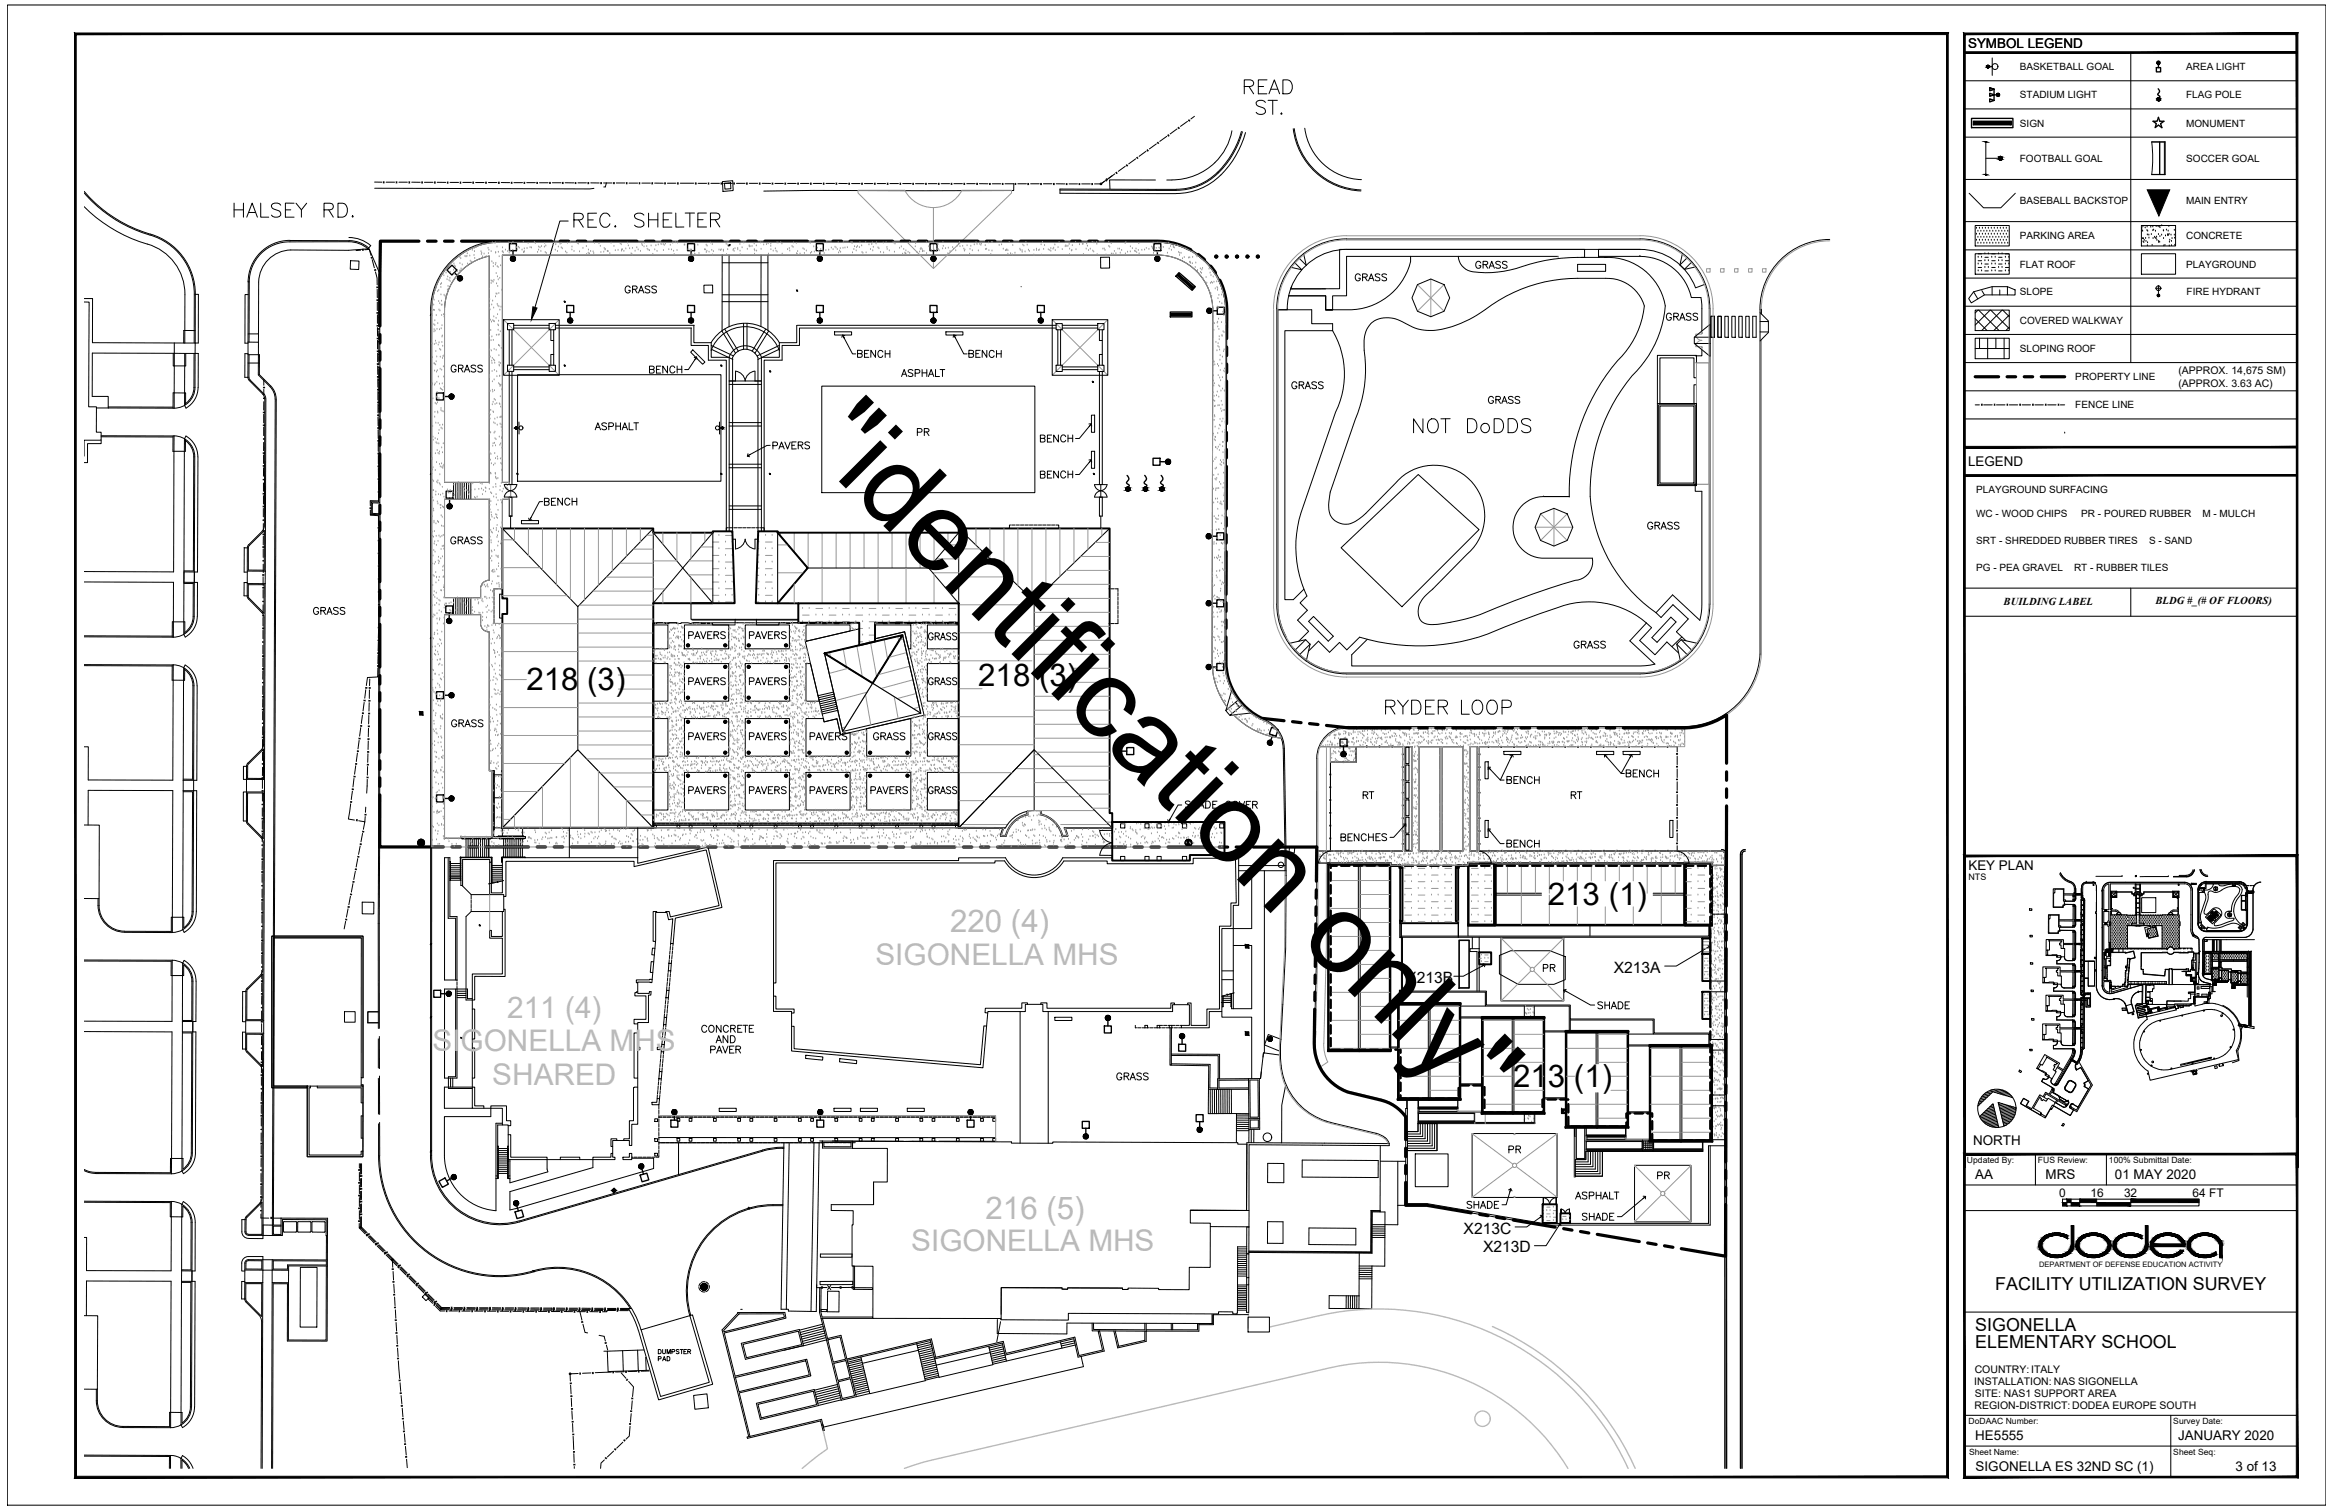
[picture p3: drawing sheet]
<svg xmlns="http://www.w3.org/2000/svg" width="432mm" height="279mm" viewBox="0 0 432 279" stroke-linecap="round" stroke-linejoin="round" font-family="sans-serif">
<defs><g id="words">
<text font-size="20.8" x="149.1" y="82.9" transform="rotate(45 149.1 82.9)">&quot;identification only&quot;</text>
<g font-size="6.2">
<text x="229.7" y="18.7">READ</text>
<text x="231.8" y="22.6">ST.</text>
<text x="260.7" y="81.5">NOT DoDDS</text>
</g>
<text font-size="6.2" fill="#979797" x="105.5" y="43.4">REC. SHELTER</text>
<g font-size="5.8">
<text x="97.5" y="127.7">218 (3)</text>
<text x="181.1" y="127.1">218 (3)</text>
<text x="286.6" y="167.6">213 (1)</text>
<text x="280.2" y="201.2">213 (1)</text>
</g>
<g font-size="5.8" fill="#b9b9b9">
<text x="175.9" y="172.6">220 (4)</text>
<text x="182.5" y="225.7">216 (5)</text>
</g>
<g font-size="5.7">
<text x="42.3" y="41.3">HALSEY RD.</text>
<text x="255.8" y="133.3">RYDER</text>
<text x="269.9" y="133.3">LOOP</text>
</g>
<g font-size="5.5" fill="#b9b9b9">
<text x="162.1" y="178.7">SIGONELLA MHS</text>
<text x="93.9" y="188.5">211 (4)</text>
<text x="80.1" y="194.6">SIGONELLA MHS</text>
<text x="91.2" y="200.9">SHARED</text>
<text x="168.7" y="231.7">SIGONELLA MHS</text>
</g>
<g font-size="4.4">
<text x="307.6" y="60.7">GRASS</text>
<text x="158" y="67.4">BENCH</text>
<text x="178.5" y="67.4">BENCH</text>
<text x="169" y="81.8">PR</text>
<text x="99.8" y="94.9">BENCH</text>
<text x="251.5" y="149.2">RT</text>
<text x="278" y="146.4">BENCH</text>
<text x="290" y="149.2">RT</text>
<text x="278" y="158">BENCH</text>
<text x="294.9" y="188">SHADE</text>
<text x="131.6" y="194.4">AND</text>
</g>
<g font-size="4.4" fill="#979797">
<text x="82.6" y="70.2">GRASS</text>
<text x="82.6" y="102">GRASS</text>
<text x="278.3" y="214.8">PR</text>
<text x="292.1" y="227.2">SHADE</text>
</g>
<g font-size="4">
<text x="272.3" y="50.8">GRASS</text>
<text x="115" y="55.4">GRASS</text>
<text x="119.2" y="70.2">BENCH</text>
<text x="274.8" y="75.8">GRASS</text>
<text x="191.9" y="82.9">BENCH</text>
<text x="191.9" y="89.6">BENCH</text>
<text x="304.1" y="99.1">GRASS</text>
<text x="171.1" y="119.6">GRASS</text>
<text x="300.2" y="145">BENCH</text>
<text x="285" y="181">PR</text>
<text x="206" y="201.1">GRASS</text>
<text x="306.2" y="219.4">PR</text>
</g>
<text font-size="3.5" x="152.4" y="239.9">x</text>
<g font-size="3.3">
<text x="369.5" y="238.9">FACILITY UTILIZATION SURVEY</text>
<text x="365.8" y="246.4">SIGONELLA</text>
<text x="365.8" y="249.6">ELEMENTARY SCHOOL</text>
</g>
<g font-size="3.1">
<text x="47.6" y="120.3">x</text>
<text x="47.3" y="218">x</text>
</g>
<g font-size="2.9">
<text x="260.4" y="182">X213B</text>
<text x="298.8" y="180.1">X213A</text>
<text x="271" y="228.4">X213C</text>
<text x="274.6" y="231.9">X213D</text>
</g>
<g font-size="2.6">
<text x="48" y="82.5">x</text>
<text x="48" y="90">x</text>
<text x="47.6" y="105.1">x</text>
<text x="47.6" y="112.5">x</text>
<text x="47.6" y="127.7">x</text>
<text x="47.6" y="135.1">x</text>
<text x="47.6" y="150.3">x</text>
<text x="47.6" y="157.7">x</text>
<text x="47.6" y="172.9">x</text>
<text x="47.6" y="180.3">x</text>
<text x="47.6" y="187.7">x</text>
<text x="47.6" y="202.8">x</text>
<text x="47.3" y="210.3">x</text>
<text x="47.3" y="225.4">x</text>
</g>
<g font-size="2.5">
<text x="364.4" y="8.9">SYMBOL LEGEND</text>
<text x="364.4" y="86.3">LEGEND</text>
<text x="364.5" y="161">KEY PLAN</text>
<text x="365.4" y="211.9">NORTH</text>
<text x="365.8" y="218.3">AA</text>
<text x="378.8" y="218.3">MRS</text>
<text x="391.6" y="218.3">01 MAY 2020</text>
<text x="365.8" y="266.6">HE5555</text>
<text x="403.3" y="266.6">JANUARY 2020</text>
<text x="365.8" y="272.3">SIGONELLA ES 32ND SC (1)</text>
<text x="413.9" y="272.3">3 of 13</text>
</g>
<g font-size="2.2">
<text x="381.3" y="221.6">0</text>
<text x="387.1" y="221.6">16</text>
<text x="393.3" y="221.6">32</text>
<text x="405.9" y="221.6">64 FT</text>
</g>
<g font-size="2">
<text x="371" y="112">BUILDING LABEL</text>
<text x="399.1" y="111.9">BLDG #_(# OF FLOORS)</text>
</g>
<g font-size="1.9">
<text x="374" y="13">BASKETBALL GOAL</text>
<text x="404.8" y="13">AREA LIGHT</text>
<text x="374" y="18.2">STADIUM LIGHT</text>
<text x="374" y="23.4">SIGN</text>
<text x="404.8" y="18.2">FLAG POLE</text>
<text x="404.8" y="23.4">MONUMENT</text>
<text x="374" y="30">FOOTBALL GOAL</text>
<text x="404.8" y="30">SOCCER GOAL</text>
<text x="374" y="37.8">BASEBALL BACKSTOP</text>
<text x="404.8" y="37.8">MAIN ENTRY</text>
<text x="374" y="44.3">PARKING AREA</text>
<text x="404.8" y="44.3">CONCRETE</text>
<text x="374" y="49.5">FLAT ROOF</text>
<text x="404.8" y="49.5">PLAYGROUND</text>
<text x="374" y="60">COVERED WALKWAY</text>
<text x="374" y="54.7">SLOPE</text>
<text x="404.9" y="54.7">FIRE HYDRANT</text>
<text x="374" y="65.2">SLOPING ROOF</text>
<text x="384.3" y="70.4">PROPERTY LINE</text>
<text x="403.4" y="69.3">(APPROX. 14,675 SM)</text>
<text x="403.4" y="71.6">(APPROX. 3.63 AC)</text>
<text x="384.3" y="75.6">FENCE LINE</text>
<text x="365.9" y="91.3">PLAYGROUND SURFACING</text>
<text x="365.9" y="95.8">WC - WOOD CHIPS</text>
<text x="385.4" y="95.8">PR - POURED RUBBER</text>
<text x="407.8" y="95.8">M - MULCH</text>
<text x="365.9" y="100.7">SRT - SHREDDED RUBBER TIRES</text>
<text x="397.9" y="100.7">S - SAND</text>
<text x="365.9" y="105.6">PG - PEA GRAVEL</text>
<text x="384" y="105.6">RT - RUBBER TILES</text>
<text x="365.6" y="256.4">INSTALLATION: NAS SIGONELLA</text>
<text x="365.6" y="254.2">COUNTRY:ITALY</text>
<text x="365.6" y="260.9">REGION-DISTRICT:DODEA EUROPE SOUTH</text>
<text x="365.7" y="258.6">SITE: NAS1 SUPPORT AREA</text>
</g>
<text font-size="1.7" x="364.5" y="162.9">NTS</text>
<g font-size="1.6">
<text x="364.2" y="215.3">Updated By:</text>
<text x="377.4" y="215.3">FUS Review:</text>
<text x="390.5" y="215.3">100% Submittal Date:</text>
<text x="364.5" y="263.6">DoDAAC Number:</text>
<text x="402.4" y="263.6">Survey Date:</text>
<text x="364.6" y="269.3">Sheet Name:</text>
<text x="402.4" y="269.3">Sheet Seq:</text>
</g>
<text font-size="1.4" x="377.6" y="234.6">DEPARTMENT OF DEFENSE EDUCATION ACTIVITY</text>
</g></defs>
<!-- layer: C-ROOF-INTERIOR -->
<g fill="none" stroke="#000" stroke-width=".19">
<path d="M93 97.8l14 14.5 14-14.5v13.9l5.4-6.5-5.4-6.6M132 98.6v13.1l-5.6-6.5zM144 98.6l5.6 6.6-5.6 6.5zM177.5 97.8h28l-14 13.6zM177.5 97.8v13.9l-5.5-6.5 5.5-6.6M107 112.3v26.5M149.6 105.2h22.4M167.1 117.6l3.4 14.5-8.9-5.6zM191.5 111.4v27.4M152.7 121l8.9 5.5-5.6 8.9zM121 153.3l-14-14.5-14 14.5M177.5 153.3l14-14.5 14.4 14.5"/>
<path d="M191.5 150.1a6 6 0 0 0-5.3 3.2M191.5 150.1v-11.3l-14 14.5h8.7M251.5 160.2v34.1M251.9 160.2v34.1M285.4 165.4h-8.3l-.2 .1 .2 .2h8.3M306.1 165.4h5.6l.2 .1-.2 .2h-5.6M264.4 186.1l.2-.1 .2 .1v17.2M264.5 186.1v17.2M280 188.7l.1-.1 .2 .1v17.2M280 188.7v17.2M295.5 191.3v5.7M295.9 191.3v5.7"/>
<path d="M295.9 191.3l-.2-.2-.2 .2M264.4 203.3l.2 .1 .2-.1M280 205.9l.1 .1 .2-.1M295.5 202.3v6.2l.2 .1 .2-.1M295.9 202.3v6.2M311.1 211l.1 .2 .2-.2M311.1 211.1v-17.2l.1-.2 .2 .2v17.2"/>
</g>
<!-- layer: C-ROAD -->
<g fill="none" stroke="#000" stroke-width=".19">
<path d="M15.6 35.4a25.3 25.3 0 0 0 12.2 8M196.3 35.2l21.5 .1M225.6 32a11 11 0 0 1-7.8 3.2M230.1 24.4a17.4 17.4 0 0 1-4.5 7.6M239.5 23.8a13.1 13.1 0 0 0 12.5 11.6M27.8 43.3a11.6 11.6 0 0 1 8.4 11.2l-.1 17.2a3.9 3.9 0 0 1-3.9 3.9M53.7 44.5a7.7 7.7 0 0 0-7.7 7.7l-.1 17.9 .2 .3 2.6 2.6 .3 .9v23.5M53.7 44.5l10.9 .1M64.6 44.5l1.1 .2 1.1 .3 1.5 .9 2.1 4.8-.1 42.4h-1.3l-.1 2h1.5l-.2 95.3M79.7 57.5v156.4a12.9 12.9 0 0 0 16.5 12.4M92.6 44.6a12.9 12.9 0 0 0-12.9 12.9M92.6 44.7h121.7"/>
<path d="M214.3 44.6a12.9 12.9 0 0 1 12.9 12.9l-.2 64.9M303.7 44.2a12.9 12.9 0 0 1 12.9 13M303.7 44.3l-54.4-.1a12.9 12.9 0 0 0-12.9 13v54.7a12.9 12.9 0 0 0 12.9 12.9M316.6 57.2v54.7M338.8 44.3a12.9 12.9 0 0 0-12.9 13v63.8a14.2 14.2 0 0 1-14 13.4h-62.2a5.9 5.9 0 0 0-5.9 5.9M20 75.5l12.3 .1M18.7 80.7h13.5M32.2 80.7a3.9 3.9 0 0 1 3.9 3.9l-.1 29.5a3.9 3.9 0 0 1-3.9 3.9M48.9 97.4l-.1 .5-.2 .4-2.5 2.6M15.6 117.9l16.5 .1M36 105.9v1.9M45.8 110.3l.2 .6 2.5 2.5"/>
<path d="M46 100.8l-.2 .6v8.9M48.5 113.4l.3 .4 .1 .5-.1 23.6M316.6 111.8a12.9 12.9 0 0 1-12.9 13M15.6 123.1h16.5M32.1 123.1a3.9 3.9 0 0 1 3.8 3.9l-.1 41.8a3.9 3.9 0 0 1-3.9 3.9l-8.8-.1a4.9 4.9 0 0 1-4.9-5v-1.2M48.4 138.8l-2.5 2.5M48.8 137.9l-.1 .5-.3 .4M227 122.4a12 12 0 0 0 8 11.3 5.8 5.8 0 0 1 2.8 4.8M237.8 138.5l.3 20.3v16.9l-.9 16.8M249.3 124.8h54.4M45.6 152l.2 .6M45.9 152.6l2.5 2.5"/>
<path d="M45.9 141.3l-.3 .6v10.1M48.7 156.1v23.5M243.8 140.4v35.3l-.5 17.5a9.4 9.4 0 0 0 6.2 9l6.2 1.5a8.3 8.3 0 0 1 4.5 3M318.8 157.3a.9 .9 0 0 1 .9 .9M319.7 158.2v113.7M323.2 157.3a.9 .9 0 0 0-.9 .9v113.7M15.6 177.8h16.3a3.9 3.9 0 0 1 3.8 3.9M35.7 189.1v2M35.7 181.7l-.1 31.8a3.9 3.9 0 0 1-3.9 3.8h-13.9l-1.3-.2-.9-.4M45.7 194.8l2.5 2.5 .3 .5 .1 .5-.1 23.5-.4 .9M48.3 180.5l-2.6 2.5-.2 .4v10.8l.2 .6M70.2 191.9l.1 6"/>
<path d="M70.3 199.2v7.1M237.2 192.4l-.1 2.8 .1 2M237.2 197.2a12.2 12.2 0 0 0 10.1 10.9l7.5 1.7a3.3 3.3 0 0 1 2.4 1.9M70.1 200.4v5.9M70.1 208.1v5.9M70.3 207.8v6.2M70.3 214a22.3 22.3 0 0 0 28.5 21.3 16 16 0 0 1 19.9 10.9M145.2 212.6l-2.2 .1-1.8 .4-45 13.2M15.6 222.4l16.1 .1M31.7 222.5a3.9 3.9 0 0 1 3.9 3.8l-.1 34.2a3.9 3.9 0 0 1-3.9 3.8M35.6 235.3l-.1 2M45.3 233.9v6.6"/>
<path d="M45.6 225.2l-.2 .6v2.3a.65 .65 0 0 0 .6 .6h2.7M48.1 222.7l-2.5 2.5M60.6 233.3l-14.6-.1a.65 .65 0 0 0-.7 .7M145 223a16.2 16.2 0 0 0-17.3 20.6M17.8 257.2v2.1M17.8 259.3a4.9 4.9 0 0 0 5 5h8.8M45.3 240.5l.3 .6 2.3 2.3a1.87 1.87 0 0 1 .5 1.4M48.4 244.8l-.1 27.1M15.6 269.4l16 .1a3.9 3.9 0 0 1 3.5 2.4"/>
</g>
<!-- layer: C-FNCE-WALL -->
<g fill="none" stroke="#000" stroke-width=".19">
<path d="M69.4 33.7h1.3M71 33.6l.1 .3M71.1 33.6l-.1 .3M71.5 33.7h1.6M73.3 33.6l.2 .3M73.5 33.6l-.2 .3M73.9 33.7h1.5M75.7 33.6l.2 .3M75.9 33.6l-.2 .3M76.2 33.7l1.6 .1M78.1 33.7l.1 .2M78.2 33.7l-.1 .2"/>
<path d="M78.6 33.8h1.6M80.4 33.7l.2 .2M80.6 33.7l-.2 .2M81 33.8h1.5M82.8 33.7l.2 .2M83 33.7l-.2 .2M83.3 33.8h1.6M85.2 33.7l.1 .2M85.3 33.7l-.1 .2M85.7 33.8h1.6M87.5 33.7l.2 .2M87.7 33.7l-.2 .2"/>
<path d="M88.1 33.8h1.5M89.9 33.7l.2 .2M90.1 33.7l-.2 .2M90.4 33.8h1.6M92.3 33.7l.1 .3M92.4 33.7l-.1 .3M92.8 33.8h1.6M94.7 33.7l.1 .3M94.8 33.7l-.1 .3M95.2 33.8h1.5M97 33.7l.2 .3M97.2 33.7l-.2 .3"/>
<path d="M97.5 33.8h1.6M99.4 33.8l.1 .2M99.5 33.8l-.1 .2M99.9 33.8h1.6M101.8 33.8l.1 .2M101.9 33.8l-.1 .2M102.3 33.8h1.6M104.1 33.8l.2 .2M104.3 33.8l-.2 .2M104.6 33.8l1.6 .1M106.5 33.8l.2 .2M106.7 33.8l-.2 .2"/>
<path d="M107 33.9h1.6M108.9 33.8l.1 .2M109 33.8l-.1 .2M109.4 33.9h1.5M111.2 33.8l.2 .2M111.4 33.8l-.2 .2M111.8 33.9h1.5M113.6 33.8l.2 .2M113.8 33.8l-.2 .2M114.1 33.9h1.6M116 33.8l.1 .3M116.1 33.8l-.1 .3"/>
<path d="M116.5 33.9h1.6M118.3 33.8l.2 .3M118.5 33.8l-.2 .3M118.8 33.9h1.6M120.7 33.8l.2 .3M120.9 33.8l-.2 .3M121.2 33.9h1.6M123.1 33.8l.1 .3M123.2 33.8l-.1 .3M123.6 33.9h1.6M125.4 33.8l.2 .3M125.6 33.8l-.2 .3"/>
<path d="M126 33.9h2.5M128.7 33.8l.2 .3M128.9 33.9l-.2 .2M129.3 33.9h1.5M131.1 33.9l.2 .2M131.3 33.9l-.2 .2M131.6 33.9h1.6M133.5 33.9l.1 .2M133.6 33.9l-.1 .2M134 33.9h1.6M135.9 33.9l.1 .2M136 33.9l-.1 .2"/>
<path d="M136.4 33.9h1.6M138.2 33.9l.2 .2M138.4 33.9l-.2 .2M138.7 33.9h1.6M140.6 33.9l.2 .2M140.8 33.9l-.2 .2M141.1 33.9l1.6 .1M143 33.9l.1 .2M143.1 33.9l-.1 .2M143.5 34h1.5M145.3 33.9l.2 .2M145.5 33.9l-.2 .2"/>
<path d="M145.8 34h1.6M147.7 33.9l.1 .2M147.9 33.9l-.2 .2M148.2 34h1.6M150.1 33.9l.1 .2M150.2 33.9l-.1 .2M150.6 34h1.6M152.4 33.9l.2 .2M152.6 33.9l-.2 .2M152.9 34h1.6M154.8 33.9l.2 .2M155 33.9l-.2 .2"/>
<path d="M155.3 34h1.6M157.2 33.9l.1 .2M157.3 33.9l-.1 .2M157.7 34h1.6M159.5 33.9l.2 .2M159.7 33.9l-.2 .2M160.1 34h1.5M161.9 33.9l.2 .2M162.1 33.9l-.2 .2M162.4 34h1.6M164.3 33.9l.1 .3M164.4 33.9l-.1 .3"/>
<path d="M164.8 34h1.6M166.6 33.9l.2 .3M166.8 33.9l-.2 .3M167.1 34h1.6M169 33.9l.2 .3M169.2 33.9l-.2 .3M169.5 34h1.6M171.4 33.9l.1 .3M171.5 33.9l-.1 .3M171.9 34h1.6M173.7 33.9l.2 .3M173.9 33.9l-.2 .3"/>
<path d="M174.3 34h1.5M176.1 33.9l.2 .3M176.3 33.9l-.2 .3M176.6 34h1.6M178.5 33.9l.1 .3M178.6 33.9l-.1 .3M179 34h1.6M180.8 33.9l.2 .3M181 33.9l-.2 .3M181.3 34h1.6M183.2 33.9l.2 .3M183.4 33.9l-.2 .3"/>
<path d="M183.7 34h1.6M185.6 33.9l.1 .3M185.7 33.9l-.1 .3M186.1 34h1.6M188 33.9l.1 .3M188.1 33.9l-.1 .3M188.5 34h1.5M190.3 33.9l.2 .3M190.5 33.9l-.2 .3M190.8 34h1.6M192.7 33.9l.1 .3M192.8 33.9l-.1 .3"/>
<path d="M193.2 34h1.6M195 33.9l.2 .3M195.2 33.9l-.2 .3M195.6 34l1.5 .1M197.4 34l.2 .2M197.6 34l-.2 .2M197.9 34.1h1.6M199.8 34l.2 .2M200 34l-.2 .2M200.3 34.1h1.6M202.2 34l.1 .2M202.3 34l-.1 .2"/>
<path d="M204.5 33.6l-.7 .5h-1.1M204.6 33.5l-.6 .5M204.7 33.4l.2 .1M204.8 33.1l.3 .1M204.8 33.2v.3M205 33.1v.3M205.9 32.5l-.6 .5M206.4 32.2l-1.2 .9M206.6 32l.3 .1M206.7 31.9v.2M208.4 30.8l-1.3 .9M208.5 30.6l.3 .1"/>
<path d="M208.7 30.5v.3M210.3 29.4l-1.3 .9M210.5 29.2l.2 .1M210.6 29.1v.3M212.2 28l-1.3 .9M212.4 27.8l.2 .1M212.5 27.7v.3M214.1 26.6l-1.3 1M214.3 26.4l.3 .1M214.4 26.3v.3M216 25.2l-1.3 1M216.2 25l.3 .1"/>
<path d="M216.3 24.9v.3M217.9 23.9l-1.2 .9M218.1 23.6l.3 .1M218.2 23.6l.1 .2M219.9 22.5l-1.3 .9M220 22.3l.3 .1M220.2 22.2v.3M221.2 21.5l-.7 .5M66.8 46.3l-.9 .1M67.1 46.1l.2 .2M67.3 46.1l-.2 .3M67.6 46.2h.8l.3 1.1"/>
<path d="M68.7 47.7l.3 .1M68.9 48.1l.4 1.5M68.9 47.6l-.2 .2M69.3 49.9l.3 .2M69.5 50.3l.3 1.2v1.3M69.6 49.9l-.2 .2M69.8 53.1l.2 .2M69.8 57.9l.2 .1M69.8 55.5l.2 .2M69.8 53.6l.1 1.5M69.9 55.9v1.6M69.9 58.3v1.6"/>
<path d="M70 53.1l-.2 .2M70 55.5l-.2 .2M70 57.9l-.2 .1M70.1 58.8v1.7M48.7 78.7l.3 .1M48.7 76.3l.3 .1M48.8 71.7l.2 .1M48.8 73.7l.1 .1M48.8 76.7v1.6M48.8 79.1v1.6M48.8 74.4v1.5M48.8 70.3v1"/>
<path d="M48.8 72.1v1M48.9 73.7l-.1 .1M49 78.7l-.3 .1M49 76.3l-.3 .1M49 71.7l-.2 .1M69.8 60.2l.3 .2M69.8 62.6l.3 .2M69.8 67.3l.3 .2M69.8 65l.3 .1M69.9 69.7l.2 .2M69.9 72.1l.2 .1M69.9 60.7v1.5"/>
<path d="M69.9 76.8l.3 .2M69.9 74.4l.2 .2M69.9 63v1.6M69.9 67.8v1.5M69.9 79.2l.3 .1M69.9 65.4v1.6M69.9 70.1l.1 1.6M70 72.5v1.6M70 77.2v1.6M70 74.9v1.5M70 79.6v1.6M70 60.8l.3 .2"/>
<path d="M70.1 62.6l-.3 .2M70.1 65.6l.2 .1M70.1 63.2l.2 .1M70.1 60.2l-.3 .2M70.1 70.3l.2 .2M70.1 67.9l.2 .2M70.1 65l-.3 .1M70.1 75l.3 .2M70.1 72.7l.2 .1M70.1 67.3l-.3 .2M70.1 69.7l-.2 .2M70.1 72.1l-.2 .1"/>
<path d="M70.1 61.2v1.6M70.1 63.6v1.6M70.1 74.4l-.2 .2M70.2 70.7v1.6M70.2 66v1.6M70.2 68.4v1.5M70.2 79.2l-.3 .1M70.2 76.8l-.3 .2M70.2 73.1v1.6M70.2 75.5v1.6M70.3 60.8l-.3 .2M70.3 63.2l-.2 .1"/>
<path d="M70.3 67.9l-.2 .2M70.3 65.6l-.2 .1M70.3 72.7l-.2 .1M70.3 70.3l-.2 .2M70.4 75l-.3 .2M135 70.5h1.2M139.8 70.5h1.2M48.7 98.9l.2 .1M48.7 96.3l.1 .1M48.7 93.7l.2 .2M48.7 91.3l.2 .2M48.7 86.2l.3 .2"/>
<path d="M48.7 83.8l.3 .2M48.8 94.1v1.6M48.8 96.9v1.6M48.8 99.3l-.1 1.6M48.8 89.4v1.6M48.8 91.8v1.5M48.8 84.2v1.6M48.8 86.6v1.6M48.8 96.3l-.1 .1M48.9 98.9l-.2 .1M48.9 93.7l-.2 .2M48.9 91.3l-.2 .2"/>
<path d="M49 86.2l-.3 .2M49 83.8l-.3 .2M68.5 94l.2 .2M68.6 94.4v1l1.5 .1v1.8M68.7 94l-.2 .2M69.9 81.5l.3 .2M70 86.3l.2 .1M70 83.9l.2 .2M70 97.7l.2 .1M70 88.6l.2 .2M70 91l.2 .2M70 82v1.6"/>
<path d="M70.1 84.3v1.6M70.1 86.7v1.6M70.1 98.1v1.6M70.1 89.1v1.5M70.1 91.4v1.3h-1.5v1M70.2 81.5l-.3 .2M70.2 83.9l-.2 .2M70.2 86.3l-.2 .1M70.2 88.6l-.2 .2M70.2 91l-.2 .2M70.2 97.7l-.2 .1M48.6 116.3l.2 .1"/>
<path d="M48.6 113.9l.3 .2M48.6 108.7l.3 .2M48.6 106.4l.3 .1M48.7 101.2l.2 .2M48.7 114.3v1.6M48.7 116.7v1.6M48.7 106.8v1.6M48.7 109.2v1.5M48.7 112v1.5M48.7 101.7v1.5M48.8 116.3l-.2 .1M48.9 113.9l-.3 .2"/>
<path d="M48.9 108.7l-.3 .2M48.9 106.4l-.3 .1M48.9 101.2l-.2 .2M70 118.5l.2 .2M70 116.1l.3 .2M70 102.4l.3 .1M70 100l.2 .2M70 109.5l.3 .2M70 107.1l.3 .2M70 104.7l.3 .2M70.1 111.9l.2 .1M70.1 118.9l-.1 1.6"/>
<path d="M70.1 100.4v1.6M70.1 102.8v1.6M70.1 116.6v1.5M70.1 105.2v1.6M70.1 107.6v1.5M70.1 109.9v1.6M70.1 112.3v3.5M70.2 118.5l-.2 .2M70.2 100l-.2 .2M70.3 107.1l-.3 .2M70.3 104.7l-.3 .2M70.3 116.1l-.3 .2"/>
<path d="M70.3 102.4l-.3 .1M70.3 109.5l-.3 .2M70.3 111.9l-.2 .1M48.5 138.8l.3 .2M48.5 131.3l.3 .2M48.5 136.5l.3 .1M48.6 128.9l.2 .2M48.6 123.8l.2 .1M48.6 121.4l.2 .2M48.6 136.9v1.6M48.6 139.2v1.6M48.6 131.7v1.6"/>
<path d="M48.6 134.5v1.6M48.7 129.4l-.1 1.6M48.7 121.8v1.6M48.7 124.2v1.6M48.8 138.8l-.3 .2M48.8 136.5l-.3 .1M48.8 131.3l-.3 .2M48.8 128.9l-.2 .2M48.8 123.8l-.2 .1M48.8 121.4l-.2 .2M66.2 139l.2 .2M66.2 139.4l-.2 1.6"/>
<path d="M66.4 139l-.3 .2M66.5 136.6l.2 .3M66.5 137.1l-.2 1.6M66.7 136.7l-.3 .1M66.8 134.3l.2 .2M66.8 134.7l-.2 1.6M67 134.3l-.2 .2M67.1 132l.2 .2M67.1 132.4l-.2 1.6M67.3 132l-.2 .1M67.4 129.6l.2 .2M67.4 130.1l-.2 1.5"/>
<path d="M67.6 129.6l-.2 .2M67.7 127.3l.2 .2M67.7 127.7l-.2 1.6M68 127.3l-.3 .1M68 139.1l.3 .2M68.1 136.8l.2 .1M68.1 139.6v1.6M68.2 134.4l.2 .2M68.2 137.2l-.1 1.6M68.2 132l.3 .2M68.2 134.8v1.6M68.3 129.7l.2 .1"/>
<path d="M68.3 132.5v1.5M68.3 139.1l-.3 .2M68.3 127.3l.3 .2M68.4 130.1l-.1 1.6M68.4 136.8l-.3 .1M68.4 127.7v1.6M68.4 134.4l-.2 .2M68.5 132l-.3 .2M68.5 125.7l-.1 1.3M68.5 129.7l-.2 .1M68.6 127.3l-.3 .2M69.9 123.2l.2 .2"/>
<path d="M69.9 120.9l.3 .1M70 123.7l-.1 1.6-1.9 .1-.2 1.5M70 121.3v1.6M70.1 123.2l-.2 .2M70.2 120.9l-.3 .1M250.9 139.6l.3 .1M251.2 139.6l-.3 .1M252.6 138.3h-1.5v1M253 138.1l.1 .2M253.1 138.1l-.1 .2M253.4 138.3h1.6M255.4 138.1l.1 .2"/>
<path d="M255.5 138.1l-.1 .2M255.8 138.3h1.6M257.7 138.1l.2 .2M257.9 138.1l-.2 .2M258.2 138.3h1.5v.9M259.6 139.6l.3 .2M259.9 139.6l-.3 .2M273.8 139.6l.3 .2M274.1 139.6l-.3 .2M275.3 138.3h-1.4v.9M275.5 138.2l.2 .2M275.7 138.2l-.2 .2"/>
<path d="M276 138.3h1.6M277.9 138.2l.2 .2M278.1 138.2l-.2 .2M278.4 138.3h1.6M280.3 138.2l.1 .2M280.4 138.2l-.1 .2M280.8 138.3h1.6M282.6 138.2l.2 .2M282.8 138.2l-.2 .2M283.2 138.3h1.5M285 138.2l.2 .2M285.2 138.2l-.2 .2"/>
<path d="M285.5 138.3h1.6M287.4 138.2l.1 .2M287.5 138.2l-.1 .2M287.9 138.3h1.6M289.7 138.2l.2 .2M289.9 138.2l-.2 .2M290.3 138.3h1.5M292.1 138.2l.2 .2M292.3 138.2l-.2 .2M292.6 138.3h1.6M294.5 138.2l.1 .2M294.6 138.2l-.1 .2"/>
<path d="M295 138.3h1.6M296.8 138.2l.2 .2M297 138.2l-.2 .2M297.4 138.3h1.5M299.2 138.2l.2 .2M299.4 138.2l-.2 .2M299.7 138.3h1.6M301.6 138.2l.1 .2M301.7 138.2l-.1 .2M302.1 138.3h1.6M303.9 138.2l.2 .2M304.1 138.2l-.2 .2"/>
<path d="M304.5 138.3h1.5M306.3 138.2l.2 .2M306.5 138.2l-.2 .2M306.8 138.3h1.6M308.7 138.2l.1 .2M308.8 138.2l-.1 .2M309.2 138.3h1.4v.9M310.4 139.5l.2 .2M310.6 139.5l-.2 .2M48.5 159l.2 .2M48.5 153.9l.2 .1M48.5 151.5l.2 .2"/>
<path d="M48.5 146.3l.2 .2M48.5 144l.3 .1M48.5 141.4l.2 .1M48.5 157.1v1.6M48.5 159.4v1.6M48.6 154.3l-.1 1.5M48.6 151.9v1.6M48.6 144.4v1.6M48.6 146.8v1.5M48.6 142.1v1.5M48.7 141.4l-.2 .1M48.7 159l-.2 .2"/>
<path d="M48.7 153.9l-.2 .1M48.7 146.3l-.2 .2M48.7 151.5l-.2 .2M48.8 144l-.3 .1M64.9 148.4l.2 .2M64.9 148.8l-.4 2.9 1.1 .1M65.1 148.4l-.2 .2M65.2 146l.2 .2M65.2 146.5l-.2 1.6M65.5 146.1l-.3 .1M65.5 143.7l.3 .2M65.5 144.1l-.1 1.6"/>
<path d="M65.8 143.7l-.3 .2M65.8 141.3l.3 .2M65.9 141.8l-.2 1.6M66 151.7l.1 .3M66.1 141.4l-.3 .1M66.2 151.8l-.2 .2M66.2 158.5l.3 .2M66.2 159l-.3 1.5M66.4 152l1.2 .2-.3 1.4M66.5 158.6l-.3 .1M66.7 156.2l.2 .2M66.7 156.6l-.3 1.6"/>
<path d="M66.9 156.2l-.2 .2M67.1 153.9l.2 .2M67.1 154.3l-.3 1.6M67.4 153.9l-.3 .1M67.6 150.8l.2 .1M67.6 151.2v1M67.7 149.5v.9M67.8 150.8l-.2 .1M67.9 143.9l.3 .1M68 141.5l.2 .2M68 144.3l-.1 2.5M68.1 141.9l-.1 1.6"/>
<path d="M68.2 143.9l-.3 .1M68.2 141.5l-.2 .2M246.2 143.3l.2 .2M246.2 145.7l.2 .2M246.2 148.1l.2 .1M246.2 150.4l.2 .2M246.2 152.8l.2 .1M246.2 155.1l.2 .2M246.4 155.7v1.9h1.5M246.4 143.8v1.6M246.4 146.2v1.6M246.4 148.6v1.5"/>
<path d="M246.4 150.9v1.6M246.4 153.3v1.6M246.4 143.3l-.2 .2M246.4 145.7l-.2 .2M246.4 148.1l-.2 .1M246.4 150.4l-.2 .2M246.4 152.8l-.2 .1M246.4 155.1l-.2 .2M248.2 157.5l.1 .2M248.3 141.1h-1.9v1.9M248.3 157.5l-.1 .2M248.7 157.6h1.6"/>
<path d="M248.7 141l.1 .2M248.8 141l-.1 .2M250.5 157.5l.2 .2M250.7 157.5l-.2 .2M251.1 157.6h1.5M251.1 140.1v1h-2M252.9 157.5l.2 .2M253.1 157.5l-.2 .2M253.4 157.6h1.6M255.3 157.5l.1 .2M255.4 157.5l-.1 .2M255.8 157.6h1.6"/>
<path d="M257.6 157.5l.2 .2M257.8 157.5l-.2 .2M259.6 156.2l.3 .1M259.6 153.8l.3 .2M259.6 151.4l.3 .2M259.6 149l.3 .2M259.6 146.7l.3 .1M259.6 144.3l.3 .2M259.6 142l.3 .1M259.7 156.6v1h-1.5M259.7 140v1.6M259.7 142.4v1.6"/>
<path d="M259.7 144.8v1.5M259.7 147.1v1.6M259.7 149.5v1.6M259.7 151.9v1.5M259.7 154.2v1.6M259.9 156.2l-.3 .1M259.9 153.8l-.3 .2M259.9 151.4l-.3 .2M259.9 149l-.3 .2M259.9 146.7l-.3 .1M259.9 144.3l-.3 .2M259.9 142l-.3 .1"/>
<path d="M273.8 156.2l.3 .1M273.8 153.8l.3 .2M273.8 151.4l.3 .2M273.8 149l.3 .2M273.8 146.7l.3 .1M273.8 144.3l.3 .2M273.8 142l.3 .1M273.9 156.6v1h1.4M273.9 140v1.6M273.9 142.4v1.6M273.9 144.8v1.5M273.9 147.1v1.6"/>
<path d="M273.9 149.5v1.6M273.9 151.9v1.5M273.9 154.2v1.6M274.1 156.2l-.3 .1M274.1 153.8l-.3 .2M274.1 151.4l-.3 .2M274.1 149l-.3 .2M274.1 146.7l-.3 .1M274.1 144.3l-.3 .2M274.1 142l-.3 .1M275.6 157.4l.2 .3M275.8 157.4l-.2 .3"/>
<path d="M276 157.6h1.6M287.9 157.6h1.6M289.8 157.4l.2 .3M290 157.4l-.2 .3M290.3 157.6h1.5M292.2 157.4l.1 .3M292.3 157.4l-.1 .3M292.6 157.6h1.6M294.5 157.4l.2 .3M294.7 157.4l-.2 .3M295 157.6h1.6M296.9 157.4l.2 .3"/>
<path d="M297.1 157.4l-.2 .3M297.4 157.6h1.5M299.3 157.4l.2 .3M299.5 157.4l-.2 .3M299.7 157.6h1.6M301.7 157.4l.1 .3M301.8 157.4l-.1 .3M302.1 157.6h1.6M304 157.4l.2 .3M304.2 157.4l-.2 .3M304.5 157.6h1.5M306.4 157.4l.1 .3"/>
<path d="M306.5 157.4l-.1 .3M306.8 157.6h1.6M308.8 157.4l.1 .3M308.9 157.4l-.1 .3M310.4 141.9l.2 .1M310.4 144.2l.2 .2M310.4 146.6l.2 .2M310.4 149l.2 .1M310.4 151.3l.2 .2M310.4 153.7l.2 .2M310.4 156.1l.2 .1M310.6 156.6v1h-1.4"/>
<path d="M310.6 140v1.6M310.6 142.4v1.6M310.6 144.8v1.5M310.6 147.1v1.6M310.6 149.5v1.6M310.6 151.9v1.5M310.6 154.2v1.6M310.6 141.9l-.2 .1M310.6 144.2l-.2 .2M310.6 146.6l-.2 .2M310.6 149l-.2 .1M310.6 151.3l-.2 .2"/>
<path d="M310.6 153.7l-.2 .2M310.6 156.1l-.2 .1M48.4 176.4l.2 .2M48.4 174l.3 .2M48.4 168.9l.3 .2M48.4 161.4l.3 .1M48.4 166.5l.3 .2M48.5 163.9l.1 .2M48.5 179.7v1.5M48.5 174.5v1.6M48.5 176.9v1.5M48.5 167v1.5"/>
<path d="M48.5 169.3v1.6M48.5 161.8v1.6M48.5 164.6v1.6M48.6 163.9l-.1 .2M48.6 176.4l-.2 .2M48.7 174.1l-.3 .1M48.7 168.9l-.3 .2M48.7 166.5l-.3 .2M48.7 161.4l-.3 .1M64 170.2l.2 .2M64 170.6l-.3 1.4M64.2 170.2l-.2 .1"/>
<path d="M64.4 167.8l.3 .2M64.4 168.3l-.3 1.5M64.7 167.9l-.3 .1M64.9 165.5l.2 .2M64.9 165.9l-.3 1.6M65.1 165.6l-.2 .1M65.4 163.6l-.3 1.6M65.4 163.2l.1 .2M65.6 163.2l-.3 .1M65.8 161.3l-.3 1.5M65.8 160.9l.2 .2M66 160.9l-.2 .1"/>
<path d="M48.3 199l.3 .2M48.3 191.5l.3 .1M48.3 196.6l.3 .2M48.4 194l.1 .1M48.4 189.1l.2 .2M48.4 184l.2 .1M48.4 181.6l.2 .1M48.4 199.4v1.6M48.4 191.9v1.6M48.4 194.7v1.6M48.4 197.1v1.5M48.4 187.2v1.5"/>
<path d="M48.4 189.5v1.6M48.5 182v1.6M48.5 184.4l-.1 1.5M48.5 194l-.1 .1M48.6 196.6l-.3 .2M48.6 199l-.3 .2M48.6 191.5l-.3 .1M48.6 189.1l-.2 .2M48.6 184l-.2 .1M48.6 181.6l-.2 .1M48.3 219.2l.2 .1M48.3 214l.2 .2"/>
<path d="M48.3 211.7l.2 .1M48.3 206.5l.2 .2M48.3 204.1l.2 .2M48.3 219.6v1.6M48.4 214.5l-.1 1.5M48.4 209.8v1.5M48.4 212.1v1.6M48.4 204.6v1.6M48.4 206.9v1.6M48.4 202.2v1.6M48.5 219.2l-.2 .1M48.5 214l-.2 .2"/>
<path d="M48.5 211.7l-.2 .1M48.5 206.5l-.2 .2M48.5 204.1l-.2 .2M66.4 216.5l.2 .2M66.4 218.9l.2 .2M66.5 215.5v.8M66.5 217.1v1.5M66.5 219.4v1.6M66.6 217.7l.2 .2M66.6 216.5l-.2 .2M66.6 218.9l-.2 .2M66.7 218.2v1.6"/>
<path d="M66.8 215.5l-.1 1.9M66.8 217.6l.2 .2M66.8 217.7l-.2 .2M66.9 215.5v1.9M66.9 218.2v1.5M67 217.6l-.2 .2M48.2 221.5l.3 .2M48.3 222v1.5M48.5 221.5l-.3 .2M50.6 225.5h1.4M66.4 221.3l.2 .1M66.4 223.7l.2 .1"/>
<path d="M66.4 226l.2 .2M66.5 226.5v.8l1.1 1.2M66.5 221.8v1.6M66.5 224.2v1.6M66.5 221.6h.4M66.6 224.8l.2 .2M66.6 220.1l.2 .1M66.6 222.4l.2 .2M66.6 226l-.2 .2M66.6 221.3l-.2 .1M66.6 223.7l-.2 .1M66.7 225.3v2l1 1"/>
<path d="M66.7 220.6v1.6M66.7 222.9v1.6M66.8 220l.2 .2M66.8 222.4l.2 .2M66.8 224.8l.2 .1M66.8 220.1l-.2 .1M66.8 222.4l-.2 .2M66.8 224.8l-.2 .2M66.9 225.3v1.9l1.1 1M66.9 220.5v1.6M66.9 222.9v1.6M67 220l-.2 .2"/>
<path d="M67 222.4l-.2 .2M67 224.8l-.2 .1M68 228.6l-.1 .3M68 228.4l-.1 .3M68.1 228.7l-.3 .1M68.1 228.6h-.3M68.2 229l1.1 1.1M68.3 228.8l1.1 1.2M68.3 228.4v.3M68.4 228.5l-.3 .1M68.5 228.8l1.1 1.1M69.7 230.1l-.1 .5"/>
<path d="M69.8 230.2l-.3 .1M69.8 230.4l-.3 .1M69.8 230.7l1.2 1.1M70 230.5l1.1 1.2M70 230.1l-.1 .2M70.1 230.2h-.3M70.2 230.5l1.1 1.1M71.3 232v.3M71.3 231.8v.3M71.5 232.1h-.3M71.5 232.4l2 2M71.6 232.2l1.9 1.9"/>
<path d="M71.7 231.7l-.1 .3M71.8 231.9l-.6 .1M71.9 232.2l1.8 1.8M72.6 234.9l.2 .2M72.7 233.3v1.3M72.7 237.3l.3 .1M72.8 233.4h.1M72.8 235.4l.1 1.6M72.8 234.9l-.2 .2M72.9 239.6l.2 .2M72.9 237.8l.1 1.6M73 237.3l-.3 .1"/>
<path d="M73.1 239.6l-.2 .2M73.8 234.3l-.1 .3M73.8 234.5v.3M73.9 234.4h-.3M74 234.6l-.3 .1M74 234.9l1.2 1.1M74.1 234.2l-.1 .3M74.1 234.7l1.1 1.1M74.2 234.3h-.3M74.3 234.6l1.1 1.1M75.5 235.9l-.1 .3M75.5 236.2v.3"/>
<path d="M75.6 236.1h-.3M75.6 236.3h-.3M75.7 236.6l1.1 1.1M75.7 235.8v.3M75.8 236.4l1.1 1.1M75.9 236h-.3M75.9 236.3l1.2 1.1M77.1 237.6v.3M77.2 237.8l-.1 .3M77.3 237.7l-.3 .1M77.3 238h-.3M77.4 238.3l1.1 1.1"/>
<path d="M77.4 237.5v.3M77.4 238.1l1.2 1.1M77.5 237.6l-.2 .1M77.6 237.9l1.1 1.1M78.7 239.6l.7 .7-.5 .5-.7-.7zM78.8 239.3v.3M78.9 239.5l-.1 .3M78.9 239.4l-.3 .1M79 239.6l-.3 .1M79.1 239.9l1.1 1.2M79.1 239.2l-.1 .3M79.1 239.7l1.1 1.1"/>
<path d="M79.2 239.3l-.3 .1M79.3 239.6l1.1 1.1M157.7 238.4h-1.9M73 242l.3 .2M73.1 240.1v1.6M73.1 244.4l.3 .1M73.2 242.5l.1 1.6M73.3 242l-.3 .2M73.3 246.7l.2 .2M73.3 244.9l.1 1.6M73.4 244.4l-.2 .1M73.4 249.1l.3 .2"/>
<path d="M73.5 247.2l.1 1.6M73.5 246.7l-.2 .2M73.6 251.5l.2 .1M73.6 249.6l.1 1.6M73.7 249.1l-.3 .2M73.8 252l.2 3.2M73.8 251.5l-.2 .1M73.9 255.5l.2 .2M74.1 257.9l.2 .1M74.1 256l.1 1.6M74.1 255.5l-.2 .2M74.3 258.4l.1 1.6"/>
<path d="M74.3 257.9l-.2 .2M79.4 240.3l-.1 .2 .8 .8M80.5 241.5l-.1 .3M80.5 241l-.1 .3M80.5 241.2v.3M80.6 241.6h-.3M80.7 241.9l.8 .8h.9M80.7 241.3l-.3 .1M80.7 241.6l.9 .9h1.6M80.8 240.9l-.1 .2M80.8 241.4l.9 .9h1.6M80.9 241l-.6 .1"/>
<path d="M81 241.3l.8 .8h1.5M82.6 242.6l.2 .3M82.8 242.6l-.2 .3M83.1 242.7h1.6M83.5 242.4l.1 .2M83.5 242l.2 .3M83.6 242.2l.1 .3M83.7 242l-.2 .3M83.7 242.2l-.2 .4M84 242.5h1.5M84.1 242.1h1.5M84.1 242.3h1.6"/>
<path d="M85 242.6l.1 .3M85.1 242.6l-.1 .3M85.5 242.8h1.6M85.8 242.4l.2 .3M85.9 242l.2 .3M85.9 242.2l.2 .3M86 242.4l-.2 .3M86.1 242l-.2 .3M86.1 242.2l-.2 .3M86.4 242.5h1.5M86.4 242.1h1.6M86.5 242.3h1.5"/>
<path d="M87.3 242.7l.2 .2M87.5 242.7l-.2 .2M87.9 242.8h1.5M88.2 242.4l.2 .3M88.3 242.1l.1 .2M88.3 242.2l.2 .3M88.4 242.4l-.2 .3M88.4 242.1l-.1 .2M88.5 242.2l-.2 .3M88.7 242.5h1.6M88.8 242.1h1.6M88.8 242.3h1.6"/>
<path d="M89.7 242.7l.2 .2M89.9 242.7l-.2 .2M90.2 242.8h1.6M90.6 242.5l.1 .2M90.6 242.1l.2 .2M90.7 242.2l.1 .3M90.7 242.5l-.1 .2M90.8 242.1l-.2 .2M90.8 242.2l-.1 .3M91.1 242.5h1.6M91.2 242.1l1.5 .1M91.2 242.4h1.6"/>
<path d="M92.1 242.7l.2 .2M92.3 242.7l-.2 .2M92.6 242.8h1.6M92.9 242.5l.2 .2M93 242.1l.2 .2M93 242.3l.2 .2M93.1 242.5l-.2 .2M93.2 242.1l-.2 .2M93.2 242.3l-.2 .2M93.4 242.5l1.6 .1M93.5 242.2h1.6M93.5 242.4h1.6"/>
<path d="M94.5 242.7l.1 .2M94.6 242.7l-.1 .2M95 242.8h1.6M95.3 242.5l.2 .2M95.4 242.1l.1 .2M95.4 242.3l.2 .2M95.5 242.1l-.1 .2M95.6 242.3l-.3 .4M95.8 242.6h1.6M95.9 242.2h1.6M95.9 242.4h1.6M96.8 242.7l.2 .3"/>
<path d="M97 242.7l-.2 .3M97.3 242.8h1.6M97.7 242.5l.1 .2M97.7 242.1l.2 .2M97.8 242.3l.1 .2M97.8 242.5l-.1 .2M97.9 242.1l-.2 .2M97.9 242.3l-.1 .2M98.2 242.6h1.6M98.3 242.2h1.5M98.3 242.4h1.6M99.2 242.7l.1 .3"/>
<path d="M99.3 242.7l-.1 .3M99.7 242.8h1.6M100 242.5l.2 .2M100.1 242.1l.2 .3M100.2 242.5l-.2 .2M100.3 242.1l-.2 .3 .2 .1M100.3 242.3l-.2 .2M100.6 242.6h1.5M100.6 242.2h1.6M100.7 242.4h1.5M101.6 242.7l.1 .3M101.7 242.8l-.1 .2"/>
<path d="M102.1 242.8h1.6M102.4 242.5l.2 .3M102.5 242.1l.2 .3M102.5 242.3l.2 .3M102.6 242.5l-.2 .3M102.7 242.1l-.2 .3M102.7 242.3l-.2 .3M102.9 242.6h1.6M103 242.2h1.6M103 242.4h1.6M103.9 242.8l.2 .2M104.1 242.8l-.2 .2"/>
<path d="M104.5 242.8l1.5 .1M104.8 242.5l.1 .3M104.9 242.1l.1 .3M104.9 242.3l.1 .3M104.9 242.5l-.1 .3M105 242.1l-.1 .3M105 242.3l-.1 .3M105.3 242.6h1.6M105.4 242.2h1.5M105.4 242.4h1.6M105.6 256.1l.2 .1M105.7 256.5v1.6"/>
<path d="M105.7 258.4l.2 .2M105.8 258.9v1.5M105.8 256l-.2 .2M105.9 258.4l-.2 .2M106.3 242.8l.2 .2M106.5 242.8l-.2 .2M106.8 242.9h1.6M107.1 254.3l-1.5 .1v1.3M107.1 242.5l.2 .3M107.2 242.1l.2 .3M107.2 242.4l.2 .2M107.3 242.5l-.2 .3"/>
<path d="M107.3 254.2l.2 .2M107.4 242.9l.4 1.5M107.4 242.1l-.2 .3M107.4 242.4l-.2 .2M107.5 254.2l-.1 .3M107.6 242.6h1.6M107.7 244.7l.2 .1M107.7 242.2h1.6M107.8 242.4h1.5M107.9 244.7l-.2 .2M107.9 245.2l.4 1.5 .5 .1M108.7 242.8l.1 .2"/>
<path d="M108.8 242.8l-.1 .2M109.2 242.9h1.6M109.4 254.2l-1.5 .1M109.5 242.5l.2 .3M109.6 242.2l.1 .2M109.6 242.4l.2 .2M109.7 242.5l-.2 .3M109.7 242.2v.4M109.7 254.1l.2 .3M109.7 242.2l-.1 .2M109.8 242.4l-.2 .2M109.8 254.1l-.1 .3"/>
<path d="M110 242.6h1.6M110.1 242.2h1.6M110.1 242.4l1.6 .1M110.9 247.2l1 .2 .2 .9M111 242.8l.2 .2M111.2 242.8l-.2 .2M111.9 242.6l.1 .2M112 242.2l.1 .2M112 242.4l.1 .2M112 248.6l.3 .1M112.1 242.2l-.1 .2M112.1 242.4l-.2 .4"/>
<path d="M112.2 248.6l-.2 .2M112.3 249.1l.2 .9M112.5 242.3h1.6M112.5 242.5h1.6M113.2 254.1l-3 .1M113.5 254l.1 .2M113.6 254l-.1 .2M114 242.6h-1.6v.3h-.9M114.3 242.6l.1 .2M114.3 242.2l.2 .2M114.4 242.4l.1 .2M114.4 242.6l-.1 .2"/>
<path d="M114.5 242.2l-.2 .2M114.5 242.4l-.2 .2M114.8 242.7h1.5M114.8 242.3h1.5M114.9 242.5h1.6M115 254.2l.9 1M115.6 254h-1.6M115.8 253.9l.2 .2M116 253.9l-.2 .2M116.1 255.3v.3M116.2 255.5h-.2M116.4 255.8l.9 1-.2 1.8"/>
<path d="M117 258.8l.2 .2M117.1 259.4l-.2 1.6M117.2 258.9l-.3 .1M117.9 253.9l-1.6 .1M118.2 253.8l.2 .3M118.4 253.8l-.2 .3M120.2 253.8l-1.5 .1M74.3 260.2l.2 .2M74.5 260.7l.1 1.6M74.5 262.6l.2 .1M74.5 260.2l-.2 .2M74.7 265l.2 .1"/>
<path d="M74.7 263.1l.1 1.6M74.7 262.6l-.2 .2M74.9 265.5l.1 1.5M74.9 267.3l.2 .2M74.9 264.9l-.2 .2M75.1 269.7l.2 .1M75.1 267.8l.1 1.6M75.1 267.3l-.2 .2M75.3 270.2l.1 1.6M75.3 269.7l-.2 .1M105.8 260.8l.2 .1M105.9 261.2l.1 1.6"/>
<path d="M105.9 263.2l.3 .1M106 263.6l.1 1.6M106 265.5l.3 .2M106 260.8l-.2 .2M106.1 266l.1 2.4M106.1 263.2l-.2 .1M106.2 268.7l.2 .2M106.2 271.1l.3 .2M106.2 269.2l.1 1.6M106.3 265.5l-.3 .2M106.3 271.5v.4M106.4 268.7l-.2 .2"/>
<path d="M106.5 271.1l-.3 .2M111.9 270.3l-.6 .6-.1 1M112 270h.3M112.2 269.8v.3M113.6 268.7l-1.1 1.1M113.8 268.3l.2 .1M113.9 268.2v.3M115.3 267l-1.1 1.1M115.5 266.7h.3M115.6 266.6v.2M116.6 263.6l.2 .2M116.7 264.1l-.2 1.8-.6 .6"/>
<path d="M116.7 261.2l.3 .2M116.8 263.6l-.3 .1M116.9 261.7l-.2 1.6M117 261.2l-.3 .2"/>
<circle cx="203.8" cy="34.1" r=".15"/>
<circle cx="66.7" cy="227.3" r=".16"/>
<circle cx="72.6" cy="233.2" r=".16"/>
<circle cx="157.9" cy="238.4" r=".15"/>
<circle cx="81.7" cy="242.3" r=".14"/>
<circle cx="105.6" cy="254.4" r=".16"/>
</g>
<!-- layer: C-WALK -->
<g fill="none" stroke="#000" stroke-width=".19">
<path d="M15.6 35.7a26.2 26.2 0 0 0 13.4 8.2 11.4 11.4 0 0 1 7 10.6v9M15.6 38.3a27.5 27.5 0 0 0 11.7 6.9M69.4 34.9l39.8 .1 .8-.1M112.3 33.9l-.2 .7h-.3M133.8 33.6l1.9-.1 .1 1.8-1.9 .1zM134.1 33.9h1.2v1l-1.1 .1zM187.7 34v1.3h-37.1l-9.2 .1M213.9 33.3h-8.4v1.7M214.1 35.1h.1M225 30.1a11.9 11.9 0 0 1-9 3.2M225.5 31.9a10.8 10.8 0 0 1-7.7 3.1M226 32.4a11.7 11.7 0 0 1-8.2 3.4h-21.5v-.8l21.5 .1"/>
<path d="M228.1 24.2a10.8 10.8 0 0 1-3.2 5.9M229.9 24.3a17.5 17.5 0 0 1-4.4 7.6M230.6 24.5a18.1 18.1 0 0 1-4.6 7.9M239.7 23.8a12.9 12.9 0 0 0 12.3 11.4M241.6 23.7a10.9 10.9 0 0 0 10.5 9.6M15.6 55.3h1.5v8.2h17.1M27.3 45.2a9.6 9.6 0 0 1 6.9 9.3v9M36.2 54.5h.5v9h-2.5M46 52.2h.1M46 54.5h-.6v9l.5 .1M53.7 44.5h.1M64.6 44l1.3 .1 1.7 .7 1 .7-.5 .6"/>
<path d="M64.9 48.3h1.6l-.1 1.6-1.6-.1zM68.1 46.1a5.4 5.4 0 0 0-3.5-1.3h-10.9a7.4 7.4 0 0 0-7.5 7.4l-.1 11.2M68.1 46.1l-3.6 .2h-10.7a6.1 6.1 0 0 0-5.9 5.9l-.1 17.2 2.2 2.2M70.2 50.7l-.1 8.1M90.6 47.4a10.3 10.3 0 0 0-8.3 10.1v31.8h8.3v-41.9M130.3 52.8h1.6l.1 1.4h-1.6zM133.7 48.7h8.5M133.7 54.6h8.5M133.7 55.9h8.5M133.7 47.2v14M135 47.2v13.3M137.7 59.9v4.8"/>
<path d="M138.3 59.9v4.8M140.9 47.2v13.3M142.2 47.2v14M189.1 53.1h.1M203.8 47.6h1.6l.1 2h-1.7zM214.3 47.2a10.3 10.3 0 0 1 10.3 10.3M214.3 44.8a12.6 12.6 0 0 1 12.6 12.7l-.1 64.9M214.3 44.9l-121.7-.1a12.6 12.6 0 0 0-12.7 12.7v156.4a12.6 12.6 0 0 0 16.2 12.1M214.3 47.2h-121.3v42.1h1.3M224.6 57.5l-.1 40.2M225.2 47.5h.1M227.1 47.5h.1"/>
<path d="M229.1 47.5h.1M231 47.5h.1M232.9 47.5h.1M239.2 53a11 11 0 0 0-.8 4.4h-1.8M239.7 48.6l1.3 1.3-2-.4M241.4 47l.5 2.1-1.4-1.4M246.8 57.4h-1.3h1.3M248 46.3v7.2h-9h6.5M248 46.2h45.4v1.5h-.6M261.2 47.5a7.6 7.6 0 0 1-1.5 4.4 11.8 11.8 0 0 1-10.3 5.5h-2.6M270 47.5a3.4 3.4 0 0 0 3.9 2.9 21.6 21.6 0 0 0 9.4-1.5 42.3 42.3 0 0 1 14-1.2M288.5 47.5h-39.2v7.3h-2.5v2.6h-1.3v-2.6h-6.9h6.9v2.6h1.3h-1.3v-2.6"/>
<path d="M296 47.5h7.7a9.7 9.7 0 0 1 9.5 7.6h1.8l.1 2.1M296 46.2v1.5M297.1 47.7a10.8 10.8 0 0 1 11.2 8.9 20.1 20.1 0 0 1-6.1 13 33.4 33.4 0 0 0-7.6 23.8 28.8 28.8 0 0 0 12 20M303.6 47.5h.1M303.7 46.2a11 11 0 0 1 10.3 7.1M303.7 46.2h-54.4a11 11 0 0 0-10.2 7.1M311.5 47l-.4 2.1 .8 .8 2.1-.5M312.4 47.7l-1.3 1.4M313.2 48.5l-1.3 1.4M315.6 52.7l-1.6 .6M316.8 58.6h.6v3.9h-.6zM318.1 58.6h.6v3.9h-.6z"/>
<path d="M319.4 58.6h.6v3.9h-.6zM320.7 58.6h.6v3.9h-.6zM322 58.6h.6v3.9h-.6zM323.3 58.6h.6v3.9h-.6zM324.5 58.6h.7v3.9h-.7zM325.9 57.9l1.5 1.5v2.2l-1.5 1.5M325.9 59.5h1.5M326.2 57.3v.8M20 75.3l12 .1M32.1 65.4v2.3h2.3v-2.3M32.3 63.5v12.1M34.2 65.4h-17.1v8h2.9v2.1h-2.1"/>
<path d="M34.2 65.4h2.5v6.3M34.2 65.4v9.7l.3 .5M34.4 74.9v-2.1l-2.3-.1-.1 2.9M35.9 65.4v6.3a3.7 3.7 0 0 1-1.5 3M36.1 61.2h-2.1v2.3M36.7 71.7a4.4 4.4 0 0 1-2.3 3.9M45.9 65.7h2.1v3.7l2.2 2.1M45.9 67.2h2.1M45.9 63.3l2 .1M45.9 65.5h-.5l-.1 4.4h.6M45.9 61.8h2M46.1 65.7v4.3l2.9 3.1 .2 .7"/>
<path d="M49.2 73.8l-.1 32M50 71.6a3.2 3.2 0 0 1 .9 2.3M50.1 71.5a3.4 3.4 0 0 1 1 2.4M51 73.9l-.6 152.9h-1.7v1.9M51.2 73.9l-.6 152.9M70.2 77.1l-.1 15.9-1.3-.1-.1 2.3 1.5 .1-.1 95.1M94.3 68.8v20.9h.5v-20.9M95.8 69.4h37.7v19.7h-37.7zM102.8 60.7h25.3M102.8 60.2h25.8M128 60.7v3.3h3.2v2.7h3.3v31.7M128.5 60.2v3.3h3.2v2.7h3.3v32.2"/>
<path d="M131.7 64.9a6.7 6.7 0 0 1 6.3-4.4 6.7 6.7 0 0 1 6.3 4.4M131.7 63.4a7.4 7.4 0 0 1 12.6 0M131.7 64.7l3.1 1.5M131.7 64l4.1 1.9M133.7 61.3l2.5 4.1M134.2 60.9l2.5 4.1M135 66.2a3.2 3.2 0 0 1 3-2.2 3.2 3.2 0 0 1 3 2.2M135 71.2h6M135 70.5h6M135 78.9h6M135 78.2h6M135.1 66.2l.6 .3"/>
<path d="M141 66.2v32.2M141 66.2l-.7 .3M141.8 60.9l-2.5 4.1M142.3 61.3l-2.5 4.1M144.3 64.7l-3.2 1.5M144.3 64l-4.1 1.9M147.5 60.2v3.3h-3.2v2.7h-3.3M147.6 60.2h48M148 60.7v3.3h-3.2v2.7h-3.3v31.7M148.1 60.7h47.5M152.2 71.5h39.4v19.7h-39.4zM203.6 68.8v20.9h.5v-20.9"/>
<path d="M246.8 61.2a15.9 15.9 0 0 1 .5 15.1l-6.4 18.7a21.3 21.3 0 0 0 1.1 15.4l-1.3 1.2 1.4 1.4-1.8 1.8 2 2.1-1.8 1.8M313.7 63.6v-1.2l2.9-2.3v5.9l-2.9-2.4h2.9M313.7 62.4h2.9M315.1 64.8v1.1h-1.2M325.9 61.5h1.5M18.7 81.5v.6h-2.5v3.6h-.6M18.7 80.9h13.3M32 80.7v2.9h2.3v-2.2M32.2 80.7l-.1 25.2-16.5-.1M34.3 81.6a3.7 3.7 0 0 1 1.6 3l-.1 21.1h-1.7M36.6 84.6a4.4 4.4 0 0 0-2.2-3.9l-.2 .6-.2 33.8v2.4l.3 .5a4.4 4.4 0 0 0 2.2-3.9M36.7 84.6l-.1 21.3h-2.5v1.9h2.5l-.1 6.3"/>
<path d="M84 89.3v3.1M84.4 89.3v3.1M84.8 89.3v3.1M85.2 89.3v3.1M85.6 89.3v3.1M86 89.3v3.1M86.4 89.3v3.1M86.8 89.3v3.1M87.2 89.3v3.1M94.3 92.4h-1.3v5.4M94.3 92h.5v3.6h-.5zM94.5 89.7v2.3"/>
<path d="M94.5 95.6v2.2M135 86.6h6M135 86h6M135 94.3h6M135 93.7h6M135.6 98.4v-32.2a2.55 2.55 0 0 1 2.4-1.5 2.55 2.55 0 0 1 2.3 1.5l.1 32.2M203.6 92h.5v3.6h-.5zM203.8 89.7v2.3M203.8 95.6v2.2M224.5 97.9l-.1 24.5M285.8 91.9h4.7h-4.7a5.7 5.7 0 0 0-5.6 5.6 5.7 5.7 0 0 0 5.2 5.8h9.4a3.5 3.5 0 0 1-3.1 4.2l-4.6 1.4a164.4 164.4 0 0 0-13.1 4.9 28.5 28.5 0 0 1-9.5 1.8 2.18 2.18 0 0 1-1.9-2.9 5.7 5.7 0 0 1 2.7-3.6l6.3-6.4a9.4 9.4 0 0 0 .5-13.9 9.4 9.4 0 0 0-13.8 .7l-5.4 5.6a5.1 5.1 0 0 1-4.3 1.9 3.2 3.2 0 0 1-2.6-3.8l.3-2.1 4.6-13.4a23.7 23.7 0 0 0 1.7-12.9 6.1 6.1 0 0 1 1.2-4.9 5 5 0 0 1 5.8-.3 9.9 9.9 0 0 0 9.2 .9 23.4 23.4 0 0 0 7.5-4.1 28.1 28.1 0 0 1 15.8-4.9h5.2a7.2 7.2 0 0 1 7.2 5.2 16.5 16.5 0 0 1-5 10.1 37.5 37.5 0 0 0-8.9 25.2M313.9 89.7v1.3h1.2v20.9l-.1 1.5-.3 1.4-5-4.7-3.1 3.3"/>
<path d="M15.6 107.8h16.5v10.2M15.6 117.7l16.3 .1M34.1 108h1.7v6.1a3.7 3.7 0 0 1-1.6 3M34.2 117.3v-2.2h-2.3v2.9M45.2 101.4h.1M45.2 101.4h.6M45.2 101.4v4.5h.6M45.8 105.7l3.3 .1M45.8 108l3.3 .1M45.8 107.9h-.6v2.4h.6M45.9 110.3l.2 .5 2.8 2.8v-5.3h-2.9v2M46.2 101l2.8-2.8-.1 7.4h-2.9v-4.2z"/>
<path d="M49.1 108.1l-.1 36.2M49.1 105.8v2.3M84 110.7v3.1M84.4 110.7v3.1M84.8 110.7v3.1M85.2 110.7v3.1M85.6 110.7v3.1M86 110.7v3.1M86.4 110.7v3.1M86.8 110.7v3.1M87.2 110.7v3.1M89 115.4a1.58 1.58 0 0 0 1.6 1.6"/>
<path d="M89 115.4v-1.6h-6.7v41.4h15v-.3h-5.9v-12.2h-.3M90.6 107.4a1.58 1.58 0 0 0-1.6 1.6M90.6 107.5v-15.1h-8.3v18.3h6.7v-1.7M90.6 117v25.7h.5M93 110h-.5v4.4h.5M121 115.3h4.4M121 115.7h2.7v4.4h-2.7zM126.7 115.7h8.2v4.4h-8.2zM127.4 119.5h.1M127.9 111.7v3h8.2M128.1 115.3h19.8M128.1 114.8h19.8"/>
<path d="M134.3 119.5h.1M136.1 114.7v1h-4.2v-.3h-2.1v-.1h-1.5v.1h-.7v-.1h-1.5v.1h-.8v-.1h-1.4v.1l-2.3-.1v.1h-.6M136.1 114.7h4M138 115.7h8.2v4.4h-8.2zM138.6 119.5h.1M140.1 114.7v1h4.1v-.4h1.4v.1h.7v-.1h1.5v.1h.8v-.1h1.5v.1l2.2-.1v.2h.8v-.2h1.5v.2h.7v-.2h1.5v.2h.8v-.2h1.5v4.2l-6.4 1.5 3.3 14.4 14.5-3.3-3.4-14.5-5.1 1.2v-3.5h1.6v.2h.7v-.2h1.5v.2h.8v-.2h1.5v.2h.7v-.2h1.5v.2h.8v-.2h1.5v.2h.7v-.2h1.5v.2h.8v-.2h1.5v.2M145.6 119.5h.1M147.8 111.7v3h-7.7M149.2 115.7h8.2v1.1l-8.2 1.9zM159.1 116.4l-10 2.4 3.5 14.9 2.4-.6 .7 3 15.4-3.7-3.6-15.4-5.5 1.3M162 115.7h6.6v4.4h-.4l-.7-3.1-5.5 1.3zM238.6 119.1l3.2-.7 .8 .9"/>
<path d="M241.4 109.1l-1.9 1.9h-1.6v-49.8h8.9v-1.3h-3.9v-2.5h-6.3v55.4l.5 2.6 1 2.5M241.8 118.4l-2.1 2.1M242.6 119.3l-2.1 2M242.6 119.3l-.7 3.1M243.2 114.1l3.7 3.7-1 .9-3.6-3.6zM248.3 101.4l14.3-13.5 11.3 10.2-14.3 14.2zM304.9 115.4l-3.1 3.3 4.6 4.3-1.8 .3h-54.3v-2.1l2.9-2.8M304.9 115.4l.9 .8-2.2 2.4 2.8 2.6 2.2-2.3 2.2 2M304.9 115.4a16.3 16.3 0 0 0-16.4-2.9l-9.8 3.6a37.8 37.8 0 0 1-27 1.9l-2.3 2.3-1.4-1.4-1.8 1.9-2.1-2.1-1.8 1.9M306.6 113.4l1 .9 2.2-2.3 2.8 2.6-2.2 2.4 1.8 1.6M309.4 114.3l.9 .9-3.5 3.7-.9-.8zM310.5 119.3l2 2"/>
<path d="M311.3 118.4l2 2.1M311.4 117.9l-1.8 1.8M314.4 119.1l-3.1-.7-.8 .9 .7 3.1M15.6 123.2l16.3 .1M31.9 123.1v2.8l2.3 .1v-2.2M32.1 123.1l-.1 21.4-15.7-.1 .1-6.1h-.8M34.2 124a3.7 3.7 0 0 1 1.5 3v17.3h-1.8M36.5 127a4.4 4.4 0 0 0-2.2-3.9l-.3 .5-.1 20.9M36.5 127l-.1 17.5h-2.5M77.7 131.8h.6v.6h-.6zM121 133h2.7v7h-2.7zM121 122.9h2.7v6.9h-2.7z"/>
<path d="M126.7 122.9h8.2v6.9h-8.2zM126.7 133h8.2v7h-8.2zM127.4 129.2h.1M127.4 139.4h.1M127.4 133.7h.1M127.4 123.5h.1M134.3 129.2h.1M134.3 139.4h.1M134.3 123.5h.1M134.3 133.7h.1M138 122.9h8.2v6.9h-8.2zM138 133h8.2v7h-8.2z"/>
<path d="M138.6 123.5h.1M138.6 133.7h.1M138.6 139.4h.1M138.6 129.2h.1M145.6 139.4h.1M145.6 129.2h.1M145.6 123.5h.1M145.6 133.7h.1M149.2 122.9h.9l1.6 6.9h-2.5zM149.2 133h3.3l.1 .7 2.4-.6 .7 3 1.7-.5v4.4h-8.2zM154.4 128.1l-2.9 .7M154.5 128.5l-3 .7"/>
<path d="M154.6 128.9l-3 .7M154.6 129.3l-2.9 .7M154.7 129.6l-2.9 .7M154.8 130l-2.9 .7M154.9 130.4l-2.9 .7M155 130.8l-2.9 .7M155.1 131.1l-2.9 .7M155.2 131.5l-3 .7M156.8 139.4h.1M160.5 134.9l8.1-1.9v7h-8.1zM168 139.4h.1M171.7 133h5.8v7h-5.8z"/>
<path d="M171.7 122.9h5.8v6.9h-5.8zM224.4 122.4a14.3 14.3 0 0 0 2.8 8.5M226.8 122.4a11.9 11.9 0 0 0 1.3 5.4M227 131.5l.7 .9M228.1 127.5l-1.1 4 2.4-2M228.4 132.4a14.3 14.3 0 0 0 8.9 4.3M228.8 130l.7 .9M230.1 130.4l-2.4 2.1 4.2-.5M231.6 132l1.7 1.1a6 6 0 0 1 4.3 5.4l.3 22.7h-8.5M239.6 120.1a12.7 12.7 0 0 0 9.7 4.5h54.4a12.8 12.8 0 0 0 7.4-2.4M244.4 138.3h15.3v19.3h-15.9M246.4 138.3h4.7v2.8h-4.7z"/>
<path d="M246.4 138.3v19.3M251.1 138.3v2.8h-4.7M260.1 138.3h1.3v19.3h-1.3zM262.8 138.2v19.4h3.8v-19.4M262.8 138.3h3.8M267 138.2v19.4h3.9v-19.4M267 138.3h3.9M272.2 138.3h1.3v19.3h-1.3zM282.9 138.3h-9v19.3h44.9a.6 .6 0 0 1 .6 .6v113.7M16.3 152.8v-6.5l15.7 .1-.1 26.3M33.9 146.4h2.5l-.1 22.4a4.4 4.4 0 0 1-2.2 3.8M33.9 146.6h1.8l-.1 22.2a3.8 3.8 0 0 1-1.6 3v-2h-2.3v2.7l-8.6-.1a4.8 4.8 0 0 1-4.8-4.8v-1.2"/>
<path d="M33.9 146.4l-.1 25.7 .3 .5M33.9 144.5v1.9M45.6 141.9h-.5v2.4h3.9M45.8 152l.2 .5M45.8 152v-5.2h3l-.1 8.5-2.7-2.8M46 141.4l-.2 .5M46.1 141.4l2.7-2.7v5.4h-3l.1-2.2M49 146.6h-3.9v5.4h.5M49 146.6l-.2 42.4M49 144.3v2.3M83 158.8v11.2h1.4v11.5M83.3 159.5l.1 .1v3.4"/>
<path d="M83.3 159.9h2M83.3 159.6v3.3M85.3 158.7l-.1 .1M85.5 155.3h.1M85.5 155.3h5.4M86.3 155.2v3.6M86.7 155.2v3.6M87.1 155.2v3.6M87.5 155.2v3.6M87.8 155.2v3.6M88.2 155.2v3.6M88.6 155.2v3.6"/>
<path d="M89 155.2v3.6M89.4 155.2v3.6M89.7 155.2v3.6M90.1 155.2v3.6M90.5 155.2v3.6M90.7 159.1v.5M90.7 159.1h-5v5l1.5 1.5h3.5M90.9 155.3h-5.3M91 159.6v-.8h-5.7v5.1h.4M91 158.7l.1 .1M91.1 158.7h-5.8v4.2M91.1 158.8v4.7"/>
<path d="M91.1 158.8h-5.9l.1 4.2M91.1 142.7v12.5M91.1 154.9h-5.8v.3M91.4 147.7h.1M91.4 153.3h.1M91.4 143.5h.1M91.4 142.7h.1M91.5 142.7v11M91.5 153.6l-.1 .1M91.5 153.3h1.4M91.5 143.5h1.4M91.5 147.7h1.4"/>
<path d="M91.5 142.7v10.9M92.3 154.8l4.7 .1zM92.9 158.8l.1 .9zM92.9 153.3l.1 .1M92.9 142.7v10.6M93 142.7h-.1M93 158.7l-.1 .1M93 153.3h.1M93 143.5h.1M93 158.8h4.2M93 142.7v10.6h4.2M93 147.7h.1"/>
<path d="M93 153.3v1.6M93.3 155.2v3.6M93.6 155.2v3.6M94 155.2v3.6M94.4 155.2v3.6M94.8 155.2v3.6M95.2 155.2v3.6M95.6 155.2v3.6M96 155.2v3.6M96.3 155.2v3.6M96.7 155.2v3.6M96.8 153.4v1.5"/>
<path d="M97 155.3h-4.5h4.6M97.1 153.3l-4.1 .1M97.2 158.7h-4.2M105.4 153.3v5.5M118.1 153.3v5.5M121 152.8h56.5h-7.2M121 152.4h56.5M121 153.3h56.5M121 143h2.7v7h-2.7zM121 152.8h.5v.5h-.5zM125.4 152.8h14M125.4 152.8h.5v.5h-.5z"/>
<path d="M126.7 143h8.2v7h-8.2zM127.4 143.6h.1M127.6 152.8h.5v.5h-.5zM132.1 152.8h.5v.5h-.5zM134.3 143.6h.1M136.6 152.8h.5v.5h-.5zM138 143h8.2v7h-8.2zM138.6 143.6h.1M138.9 152.8h.5v.5h-.5zM143.4 152.8h.5v.5h-.5zM145.6 143.6h.1M147.9 152.8h.5v.5h-.5z"/>
<path d="M149.2 143h8.2v7h-8.2zM149.9 143.6h.1M150.1 152.8h.5v.5h-.5zM154.6 152.8h.5v.5h-.5zM156.8 143.6h.1M159.1 152.8h.5v.5h-.5zM160.5 143h8.1v7h-8.1zM161.1 143.6h.1M161.3 152.8h.6v.5h-.6zM165.9 152.8h.5v.5h-.5zM168 143.6h.1M170.3 152.8h.6v.5h-.6z"/>
<path d="M171.7 143h5.8v7h-5.8zM172.6 152.8h.5v.5h-.5zM176.9 152.8h.5v.5h-.5zM207.5 152.5h.8v.8h-.8zM207.5 158.6h.8v.7h-.8zM212 152.5h.8v.8h-.8zM212 158.6h.8v.7h-.8zM214.2 152.5h.8v.8h-.8zM214.2 158.6h.8v.7h-.8zM218.9 152.5h.8v.8h-.8zM218.9 158.6h.8v.7h-.8zM223.4 152.5h.8v.8h-.8z"/>
<path d="M225.8 152.5h.8v.8h-.8zM238.8 156.8l.9 .1-.1 1.1-.9-.1zM323.2 157.6a.6 .6 0 0 0-.6 .6v113.7M15.6 177.9l16.1 .1v2.6h2.3v-1.9M31.9 177.8l-.1 11.3h-16.2M34 178.7a3.7 3.7 0 0 1 1.5 3M34.1 177.8a4.4 4.4 0 0 1 2.2 3.9M34.1 177.8l-.3 .5v12.8M66.9 173.6h-16.3v27.5h6.3h-6.3v-27.5h16.3v26h.3v-26.3h-16.9v28.1h6.6M67.1 167l2.1 .1v2.1h-2.1zM83.3 162.6h2M83.3 162.2h2"/>
<path d="M83.3 161.8h2M83.3 161.4h2M83.3 161.1h2M83.3 160.7h2M83.3 160.3h2M83.3 163h2M87.2 167.5v.6M87.2 166.6v.7M87.2 165.6v.8M87.2 168.3v.5M91 163.1h1.8M91 162.8h2"/>
<path d="M91 162.4h2M91 162h2M91 161.7h2M91 161.3h2M91 161h2M91 160.6h2M91 160.2h2M91 163.4h.5M93 168.8h-5.8l-.9 .9v15.5h1.2M93.3 163l-1.1 .3v.1l-.1-.2v.1l-1.7 .4M226.2 179.8h2.2M228.4 175.1h3.4v11.7h-3.8v-2.8"/>
<path d="M229.4 160.3h8.5M230.6 174.9h.6v.6h-.6zM231.8 161.2v10.7h-3.4v14.9M234.1 161.2v33.8l-.2-.1-.5 4.8h-.2M257.4 160.4h1.9M259.2 170.4v3.2h.5M259.3 170.9v2.6h.4M259.5 170.9v2.4M259.7 173.5h56.9M259.7 173.5v10h15.5v2.6h15.6v2.6h15.5v2.6h10.3v2.2M270 160.4h1.8M270 170.9v2.6"/>
<path d="M270 170.4l.1 3.1M270.1 174h2v9h-2zM270.2 174.2h1.8v8.7h-1.8zM271.8 171.4v1.9M272.6 173.5v2.2M273.9 175.7h-1.7v.5h1.3v7.3M273.9 173.5v10M277.6 176.9l2.1-.9h7.3l2.8 1.1v4.3l-2.1 .9h-6.6l-3.5-2zM277.9 173.7h11.7v11.6h-11.7zM294.4 171.3v2M316.4 171.4v1.9h-56.9v10.4h15.5v2.6h15.6v4.6M317 160.2h2.4"/>
<path d="M317 169.3h2.4M15.6 191l16.2 .1-.1 26.2M33.8 191.1h2.5l-.1 22.4a4.4 4.4 0 0 1-2.2 3.8M33.8 191.3h1.7l-.1 22.2a3.7 3.7 0 0 1-1.5 3v-2h-2.3v2.6h-13.8a4.2 4.2 0 0 1-2.2-.6M33.8 191.1l-.1 25.7 .3 .5M35.5 181.7v7.2h-1.7M36.3 181.7v7.4h-2.5M45.5 191.3h3.3M45.5 191.1h-.6v3.1h.6M45.5 189h3.3M45.5 183.6h-.6v5.6h.6M45.6 194.2l.2 .5"/>
<path d="M45.7 194.2v-2.7h2.9v6l-2.7-2.8M45.9 183.1l-.2 .5M45.9 183.1l2.8-2.7-.1 8.4h-2.9v-5.2M48.8 189v2.3M48.8 191.3l-.1 37.4M63.8 187.3h2v2h-2zM66.9 199.6v1.2M70.1 199.7v.7M70.1 187.3h-2v2.1h2M70.1 192.4v5.4M83.4 199.6v1.7M83.8 199.6v1.7"/>
<path d="M84.4 183.1v16.3h-1.4v2.1h4.5M84.6 183.5h1.7M84.6 182.6v17h-2.3v-16.5h4.3v1.8h.9M84.6 181.8v.6M84.6 181.5h-2.3v-22.7h1v10.9h1.3v11.9M84.6 184.3h1.7M84.6 183.9h1.7M84.6 184.7h1.7M188.9 187.3v24.4M194.1 187.3v24.4M212 189.9h.5v.4h-.5zM214.3 189.9h.4v.4h-.4z"/>
<path d="M216.5 189.9h.5v.4h-.5zM216.7 190.3l-.1 6.9h.3v-6.9M216.9 195.4l8.7 .1v4.3M216.9 197l7.2 .1-.1 4.3 1.5 .1M216.9 197.2l6.9 .1v4.4M216.9 195.2h8.9v4.6M226.1 185.6h1.8M226.2 187.3v1h5.6v11.4M226.2 181.4h2.2M226.4 185.2h.1M226.4 184.8h.1M226.4 184.5h.1"/>
<path d="M226.5 185.2h1.4M226.5 184.8h1.4M226.5 184.5h1.4M226.5 184.4l-.1 2v-2M227.2 184.1h.1M227.7 184.1h.3M228 185.6h.1M228 185.2h.1M228 184.8h.1M228 184.5h.1M228 184v2.4h-.1v-2.4M228.5 183.8l-1.2 .4v.1l-.1-.2v.1l-1 .3"/>
<path d="M230.6 191.1h.6v.6h-.6zM231.2 200h-5.5v1.5l5.5-.1M231.2 199.7l.1 9.4M231.4 200h1.5l.1 6.9h-1.5zM233.2 199.7v9.4h-1.9M233.2 199.7l-7.7 .1v1.9h-1.7M233.5 198.4l-.1 1.2M236.9 195.3l-3-.4v.8M237 192.4l-2.2-.8-.7 1.9 2.8 1.1M243.6 190.9v2.3M257.4 194h1.5M257.4 193.9h1.5"/>
<path d="M257.6 186.1h1.1M270.4 188.3h3.9M270.4 188.5h3.9M270.5 186.3h4.5M282.3 186.3v2M284.1 186.3v2M285.9 191.1h4M285.9 190.9h4M290.8 188.9h15.3v2.6h10.3v2M290.8 188.7v2.2M301.5 193.5h3.9M301.5 193.7h3.9"/>
<path d="M301.6 191.5h4.5M316.6 192.5h2.8M316.7 183.6h2.7M316.7 181.6h2.7M317 194.4h2.4M67.2 200.8v.3v-.3h-.3v.3M70.1 214a22.6 22.6 0 0 0 30.1 21.1 15.9 15.9 0 0 1 16.5 7.2M87.5 201.3h-5.2v3.9h5.2M90.9 205.2v1.5h-8.6v7.2a10.3 10.3 0 0 0 9.5 10.3v-16.2h1.2M91.8 217.7h.4M92.2 215.3h1.8M92.2 212.2l.1 .1"/>
<path d="M92.2 217.3h1.8M92.2 216.9h1.8M92.2 216.5h1.8M92.2 216.1h1.8M92.2 215.7h1.8M92.2 212.3v5.8M92.2 212.7h1.9v5.5h.3M92.2 215h1.9M92.2 214.6h1.9M92.2 214.2h1.9M92.2 213.8h1.9M92.2 213.4h1.9"/>
<path d="M92.2 213h1.9M92.3 212.3v5.8l-.1 .1M93 208.3h-.8v9.9h-.4M94 212.3v5.8l.1 .1M94.1 217.3h.1M94.1 216.9h.1M94.1 216.5h.1M94.1 216.1h.1M94.1 215.7h.1M94.1 215.3h.1M94.1 212.2l-.1 .1M94.1 212.3v5.8"/>
<path d="M94.1 217.7h.3M94.4 214.7v4.3l7-2-.1-.5v-1.8M109.8 214.7v1.5l-15.4 4.4v3.4M117 214.5h4v1.9l-25.5 7.4M121.2 213.5h.5v.6h-.5zM121.2 210.8h.5v.6h-.5zM121.2 207.2h.5v.5h-.5zM122 210.6h62.4M122 211.6h30.3M125.4 207.1h.5v.5h-.5zM125.4 210.8h.5v.5h-.5zM125.6 211.6v5.9"/>
<path d="M127.6 207.1h.5v.5h-.5zM127.6 210.8h.5v.5h-.5zM132.1 207.1h.5v.5h-.5zM132.1 210.8h.5v.5h-.5zM136.6 207.1h.5v.5h-.5zM136.6 210.8h.5v.5h-.5zM138.8 207.1h.6v.5h-.6zM138.8 210.8h.6v.5h-.6zM143.4 207.1h.5v.5h-.5zM143.4 210.8h.5v.5h-.5zM145.2 212.4l-2.2 .2-1.8 .3-45 13.2M146.1 211.6l-.5 30.8"/>
<path d="M147.8 207.1h.6v.5h-.6zM147.8 210.8h.6v.5h-.6zM150.1 207.1h.5v.5h-.5zM150.1 210.8h.5v.5h-.5zM150.7 211.6l-.5 31.2M151.7 211.6l-.6 31.2h-5.1v-.4h-1.4l.6-30.8M151.8 211.3h.5M152.3 211.3h5.5l.1 1.3h-5.6zM152.6 211.5l5 .1v.7h-5.1zM154.1 211.3h13.2M154.6 207.1h.5v.5h-.5zM154.6 210.8h.5v.5h-.5z"/>
<path d="M159.1 207.1h.5v.5h-.5zM159.1 210.8h.5v.5h-.5zM161.3 207.1h.6v.5h-.6zM161.3 210.8h.6v.5h-.6zM165.8 207.1h.6v.5h-.6zM165.8 210.8h.6v.5h-.6zM170.3 207.1h.6v.5h-.6zM170.3 210.8h.6v.5h-.6zM172.6 207.1h.5v.5h-.5zM172.6 210.8h.5v.5h-.5zM173.4 211.3h-6.1M173.8 211.3h10.6"/>
<path d="M177.1 207.1h.5v.5h-.5zM177.1 210.8h.5v.5h-.5zM181.6 207.1h.5v.5h-.5zM181.6 210.8h.5v.5h-.5zM183.8 207.1h.6v.5h-.6zM183.8 210.8h.6v.5h-.6zM223.8 201.7l-.1 4.5h5.3l-.1 5.3M224.1 201.7v4.5M224.5 201.7v4.5M224.9 201.7v4.5M225.2 201.7l.1 4.5M225.7 201.7v4.5"/>
<path d="M226 201.7l.1 4.5M226.4 201.7l.1 4.5M226.8 201.7v4.5M227.2 201.7v4.5M227.6 201.7v4.5M228 201.7v4.5M229 207h2.2M229 207.8h2.2M229 207.4h2.2M229 209h2.2M229 208.6h2.2M229 208.2h2.2"/>
<path d="M229 209.4h2.3M229 206.2h2.2M229 206.6h2.2M231.2 201.7h-5.7M231.3 209.1l-.1 2.5M231.5 207.4h1.5v1.4l-1.5 .1zM231.7 209.1v2.5M232.2 209.1l-.1 2.5M233.2 207.1h-2M234.7 215.4h3v3.6h-3zM238 201l-.7 3.6v7M241.1 214.8l14.1 .1v3.1l-14.1-.1z"/>
<path d="M255.6 212.1l-.1 12.2h-1.5l-.1 7.6-22.7-.1M255.6 215h4.7M258.8 215v11.8h-4.7M260.5 203.6v1.6M260.6 203.6v1.6M260.6 209.5h2v-1.5h3.5v5h-5.5zM262.1 213.6h6v6.1h-6zM262.6 205.2h7.4M262.6 205.1h7.4M262.6 203.6v4.4M262.6 207.8h21.6M262.6 208h21.6"/>
<path d="M262.6 207.6h10.5M262.6 206.1h10.5M262.6 205.9h11.8M262.6 208v1.5h-2M262.7 206.2h10.3v1.4h-10.3zM262.7 203.6v1.3h7.2v-1.3M263 208v2h-2.4M263.4 208v2.4h-2.8M263.9 208v2.8h-3.3M264.3 208v3.3h-3.7M264.8 208v3.7h-4.2M265.2 208v4.2h-4.6"/>
<path d="M265.6 208v4.6h-5M266.1 208v5h-5.5M269.8 205.4h-7v.4h7M270.4 200.9h4M270.4 200.7h4M272.6 209.9h15.7v11.8h-15.7zM282.3 206.2v1.6M284.1 206.2v1.6M285.9 203.5h4M285.9 203.3h4M291.5 208.8v9.2M291.5 208.8v1.6"/>
<path d="M291.6 208.8v1.6M291.7 214.7h1.9v-1.5h3.1v4.6h-5zM293.4 208.8v5.7h-1.5v-5.7M293.6 211.1h11.9M293.6 210.4h7.5M293.6 210.2h7.5M293.6 213h21.7M293.6 211.3h10.6M293.6 212.8h10.6M293.7 211.4h10.4v1.3h-10.4zM293.7 208.8v1.3h7.3v-1.3M294.1 213.2v1.9h-2.4"/>
<path d="M294.5 213.2v2.4h-2.8M295 213.2v2.8h-3.3M295.4 213.2v3.3h-3.7M295.8 213.2v3.7h-4.1M296.3 213.2v4.1h-4.6M296.7 213.2v4.6h-5M300.9 210.6h-7.1v.3h7.1M301.1 208.8v2.1M301.4 206.1h4.1M301.4 205.9h4.1M302.7 215.8h10.4v10.4h-10.4zM304.2 211.1v2.1"/>
<path d="M304.3 212.4h1.6M304.3 212h1.6M304.3 211.7h1.6M304.7 211.3v1.5M305.1 211.3v1.5M305.4 211.3h-1.1v1.5h1.6v-1.4M305.5 211.4v1.4M306.1 211.4v1.8M306.1 212.8h9.2M306.2 211.4v1.3h9v-1.3M315.3 211.4v1.8h-21.7v1.5h-1.9M316.7 212.1v14.7h-31.1l-21.4-3.6"/>
<path d="M317 211h2.4M317 202.7h2.4M317 204.7h2.4M319.4 212.1h-3.1v14.4h-30.6l-21.5-3.6h-3.6v-17.7h-.3v18h3.9h-5.4M15.6 222.6l15.9 .1v2.6h.2M31.7 225.3h1.9M31.7 225.3v10h-15.7v-6.2h-.4M31.7 222.5v2.8M33.6 237.4h1.7v23.1a3.7 3.7 0 0 1-1.6 3v-2h-.2M33.6 237.3h2.5l-.1 23.2M33.6 237.3l-.1 24.2M33.6 235.3v2"/>
<path d="M33.6 225.3h.2v-2a3.7 3.7 0 0 1 1.6 3v8.8h-1.8M33.6 225.3v10M33.9 222.5a4.4 4.4 0 0 1 2.2 3.8M33.9 222.5l-.2 .5-.1 2.3M36.1 226.3v9h-2.5M45.3 235.2h3.4M45.3 237.5h3.4M45.3 237.3h-.5l-.1 3.2h.6M45.4 225.8h-.6v2.3a1.22 1.22 0 0 0 1.2 1.2M45.5 233.9l.1-.3 .4-.2h2.5v1.6h-3v-1.1M45.7 225.4l-.1 .3v2.6l.4 .2 2.5 .1v-6l-2.7 2.8M48.7 237.5l-.2 34.4"/>
<path d="M48.7 235.2v-2.5h-2.7a1.22 1.22 0 0 0-1.2 1.2v1.4h.5M48.7 235.2h1.7v2.3M48.7 235.2v2.3M48.7 228.7v.6h-2.7M48.7 228.7l1.7 .1M50.4 233.2v2h3M50.6 233.4l9.8 .1v.7h-7.2v.8h-2.6zM52 225.5l8.7 .1-.1 3.2h-.2v-3h-8.1v3h-.3zM52 227h-1.4v1.6h1.4M52 226.8h-1.6v2h1.6M52.5 228l.1 .1M52.5 226.3v1.7"/>
<path d="M52.6 226.2l-.1 .1M52.6 228.1h2.2M52.6 226.2h2.2M53.4 237.5h-3l-.1 34.4M53.4 235.2v2.3M54.8 226.2l.1 .1v1.7l-.1 .1M55.2 226.2l-.1 .1v1.7M55.3 226.2h2.1M55.6 234.7h3.1v11h-3.1zM57.4 226.2l.2 .1-.1 1.8h-2.3l-.1-.1M57.7 228l.2 .1h2.2M57.8 226.3v1.7"/>
<path d="M57.9 226.2l-.2 .1M57.9 226.2h2.2M60.1 226.2l.1 .1v1.7l-.1 .1M60.4 234.4v13.7h-7v-10.6M60.4 228.8v4.5M60.6 234.4h-7.2v.8M60.6 228.8v19.5h-7.4v-10.6h-2.6l-.1 34.2M95.4 223.8l-1 .2M113.3 220.4l.4-.4 .4 .4-.4 .5zM129.4 238.4l.3 .6M129.7 237.6l-.3 .6M129.9 239.1l.6 .1"/>
<path d="M130.5 237.3l-.6 .2M130.7 237.4l.5 .4M130.7 237.8l-.8 .1M131.2 238.8l-.5 .4M131.3 237.9v.7M138.7 223.7h.1M145 223.2a16 16 0 0 0-17.1 20.3M151.8 237.3h6.1v.5l-6.1 .1zM151.9 232.2h5.9v.6h-5.9zM153.2 239.1h2.2l-.1 3.8h-2.1zM158 234.4h.2v4.3h-.2zM158.2 238.4h3.4v.4l-3.4-.1"/>
<path d="M229.1 239.3v4h-.8v-.4h-2.7v.4l-27.8-.1v1.2h-12.5v-.3M229.1 234.3h1.7M229.1 234.7h1.7M229.1 235.1h1.7M229.1 235.5h1.7M229.1 235.9h1.7M229.1 236.3h1.7M229.1 237.9h1.7M229.1 238.3h1.7M229.1 238.6h1.7M229.1 238.9h1.7M229.1 239.3h1.7"/>
<path d="M229.1 239.6h1.7M229.1 239.9h1.7M229.2 230.9h1.7M229.2 231.2h1.7M229.2 231.6h1.7M229.2 232h1.6M229.2 232.4h1.6M229.2 232.8h1.6M229.2 233.2h1.6M229.2 233.6h1.6M229.2 233.9h1.6M229.2 230.8l-.1 8.5"/>
<path d="M230.8 237.9h.4M230.8 236.6v6.4h.4v-5.1M230.8 232.2h.4v4.4h-.4zM230.9 227.2h.4l-.1 4.9h-.4zM231.2 236.6v1.3M231.2 231.9l22.9 .1v-7.6h2.3v10h-2.4M231.3 224.1v-12.1l25.9 .1v-.4l-26.3-.1-.1 12.5h.5v3.1l-7.2-.1M234.7 226.2h2.9v4h-2.9zM242.4 227.4h8.7v3.1l-8.7-.1zM249.3 239.9v2.4M249.7 239.9v2.4M250.1 239.9l-.1 2.4"/>
<path d="M250.5 239.9l-.1 2.4M250.8 239.9v2.4M251.2 239.9v2.4M251.6 239.9v2.4M251.7 234.4h2.3M251.7 234.8h2.3M251.7 235.2h2.3M251.7 235.6h2.3M251.7 236h2.3M251.7 236.4h2.3M251.7 236.8h2.3M251.7 232l-.1 7.9"/>
<path d="M254 234.4v7.9h-7.9v-2.4h5.5M254.1 227.2h2.3M254.1 227.5l2.3 .1M254.1 227.9h2.3M254.1 228.3h2.3M254.1 228.7h2.3M254.1 229.1h2.3M255.5 224.4v-.3h-1.7v7.7l-22.6-.2M16 243.6v-6.4h15.7l-.1 24.3M18 257.2v2.1M18 259.3a4.8 4.8 0 0 0 4.8 4.8l8.6 .1v-2.7h.2M45.5 240.5l.2 .5 2.7 2.7 .1-6h-3v2.8"/>
<path d="M102.2 242.2v.4M111.8 250.2h.7M115.3 250.1l.1 3.8M117 242.3h-.7l1 1.6 .9 2.5M118.1 250l.1 3.8M118.7 246.2l9-2.6 3.6 12.3-9 2.7zM119.2 250l-6.7 .2 .1 3.8 7.6-.3M119.6 251.3v2.4M127.7 243.6l.5-.1 3.8 12.8-10 2.9-3.8-12.8M127.7 243.6h.1M128.4 258.4l2.5-.3 .3 2.6-2.5 .2zM135.9 254.9h.1"/>
<path d="M136.2 255.1l13-3.1 .7 2.6-13.1 3.1zM136.5 243h8.8l.2 1.1-11.4 2.7 2 8 13.3-3.1 .7 3.1-13.2 3.1 2 8.1M136.7 243l-3 3.2 4.9 19.8M136.8 243.3h8.3l.1 .6-11.2 2.7v-.2zM137.2 242.4h.2M137.6 248.9l10.2-2.4 .7 2.5-10.3 2.4zM140.1 259.8l10.7-2.5 .7 3-10.7 2.5zM151.9 245.7h.1M152 242.5h1.1v.4l-1.1-.1zM152 244.1h9.5v-.2h-9.3l-.2-1v-4.5h-.2l-.1 4.6 4.1 16.3 5.3-1.3M152.3 244.1l.9 3.7 2.5-.6 2.9 11.4M152.3 245.2l-4.3 1.1"/>
<path d="M152.4 245.6l-4.3 1.1M152.5 246l-4.3 1.1M152.6 246.4l-4.2 1.1M152.7 246.8l-4.2 1.1M152.8 247.3l-4.2 1.1M152.9 247.7l-4.2 1.1M153 248.1l-4.2 1.1-.8-3-10.7 2.5 .7 3 10.8-2.6M153.3 248.1l2.2-.6 1.1 4.2-2.3 .5zM154.4 252.4l2.2-.5 .8 3.2-2.2 .5zM155.1 256.3l-4.3 1.1M155.2 256.7l-4.3 1.1M155.2 255.9l2.3-.6 .7 3.1-2.3 .5z"/>
<path d="M155.3 257.1l-4.3 1.1M155.4 257.5l-4.3 1.1M155.4 258l-4.2 1M155.5 258.4l-4.2 1M155.6 258.8l-4.2 1M155.7 259.2l-4.2 1M159.4 251.3l.3 1.1M159.4 251.3l-2.5 .6M159.5 251.6l-2.5 .6M159.5 251.9l-2.5 .6M159.7 252.3l-2.6 .6M159.7 252.4l10.3-2.4 1.3 5.6-10.2 2.5z"/>
<path d="M159.7 252.7l-2.5 .6M159.8 253l-2.5 .6M159.9 253.4l-2.5 .6M160 253.8l-2.5 .6M160.1 254.2l-2.5 .6M160.2 254.5l-2.5 .7M160.3 254.9l-2.5 .6M160.4 255.3l-2.5 .6M160.5 255.7l-2.5 .6M160.6 256.1l-2.5 .6M160.7 256.4l-2.5 .7M160.8 256.8l-2.5 .6"/>
<path d="M160.9 257.2l-2.6 .6M160.9 257.6l-2.5 .6M169.7 248.8l2.6-.6 .8 3.4M169.7 248.8l.3 1.2M169.7 248.8l-10.3 2.5M172.4 248.6l-2.6 .6M172.4 248.9l-2.5 .6M172.5 249.3l-2.5 .6M172.6 249.7l-2.5 .6M172.7 250.1l-2.5 .6M172.8 250.5l-2.5 .6M172.9 250.8l-2.5 .7"/>
<path d="M173 251.2l-2.6 .6M173.1 251.6l12.5-2.9 .7 3.3M173.1 251.6l-2.5 .6M173.2 252l-2.6 .6M173.3 252.4l-2.6 .6M173.4 253.1l-2.5 .6M173.5 253.5l-2.5 .6M173.6 253.9l-2.5 .6M173.7 254.3l-2.5 .6M173.8 254.7l-2.5 .6M173.9 254.9l-2.6 .7M183.1 249.3l.7 3.4-9.9 2.3-.8-3.4"/>
<path d="M183.3 250.4l-12.5 3M183.7 251.5l15.1-3.6 .8 3.4 4.9-1.1-.9-3.8-.3 .1 .8 3.5-4.3 1-.8-3.4-12.7 3-.5-2.2-12.5 2.9-.8-3.4-15.7 3.7M185.3 244.7l-.7 3.7M185.6 249l-2.4 .6M185.7 249.4l-2.4 .6M185.8 249.8l-2.5 .6M185.9 250.1l-2.5 .6M186 250.5l-2.5 .6M186.2 251.3l-2.5 .6M186.3 251.7l-2.5 .6M196.4 248.5l.2 1.1M198.9 248.3l-2.4 .5"/>
<path d="M199 248.7l-2.5 .5M199.1 249l-15.3 3.6M200.2 251.2l.4 1.8-48.1 11.2-.4-1.4-13.8 3.3 .1 .2 13.5-3.2 .2 .8M202.2 245v1.4l10 .1M202.5 245v1.2h9.5v-1.2M206.5 246.4l.7 2.9 4.8-1.1v-1.7M212.2 245v3.4l-5.2 1.2-.8-3.2M216.9 245v1.2M217.1 245v1.2M221.7 245v1.2h-9.5M222 245v1.5h-9.8M224.4 243.4v1.6"/>
<path d="M224.7 243.4v1.9h-2.7M229.1 242.6h1.7M229.1 241.3h1.7M229.1 241.6h1.7M229.1 241.9h1.7M229.1 242.2h1.7M229.1 240.3h1.7M229.1 240.6h1.7M229.1 240.9h1.7M231.2 243.4h-6.6v1.7l-27-.1-.1 2-12.8-.1v-2.6M15.6 269.6l15.8 .1v2.2M31.6 269.5v2.4"/>
<path d="M31.6 261.5h1.9M31.6 261.5v2.8M33.5 271.9v-1.9l.3-.5a4.4 4.4 0 0 1 1.9 2.4M33.5 261.5v2.3l.3 .5M34.9 271.9l-.5-.9-.7-.6v1.5M36 260.5a4.4 4.4 0 0 1-2.2 3.8M140.3 260l10.3-2.4 .6 2.5-10.2 2.4zM152.1 263.9l.3-.1 .2 1.1h-.2z"/>
<circle cx="225.2" cy="47.5" r=".31"/>
<circle cx="227.1" cy="47.5" r=".31"/>
<circle cx="229" cy="47.5" r=".31"/>
<circle cx="231" cy="47.5" r=".31"/>
<circle cx="232.9" cy="47.5" r=".31"/>
<circle cx="127.4" cy="119.5" r=".31"/>
<circle cx="134.3" cy="119.5" r=".31"/>
<circle cx="138.6" cy="119.5" r=".31"/>
<circle cx="145.5" cy="119.5" r=".31"/>
<circle cx="127.4" cy="123.5" r=".31"/>
<circle cx="127.4" cy="129.2" r=".31"/>
<circle cx="127.4" cy="139.4" r=".31"/>
<circle cx="127.4" cy="133.6" r=".31"/>
<circle cx="134.3" cy="133.6" r=".31"/>
<circle cx="134.3" cy="129.2" r=".31"/>
<circle cx="134.3" cy="139.4" r=".31"/>
<circle cx="134.3" cy="123.5" r=".31"/>
<circle cx="138.6" cy="133.6" r=".31"/>
<circle cx="138.6" cy="129.2" r=".31"/>
<circle cx="138.6" cy="139.4" r=".31"/>
<circle cx="138.6" cy="123.5" r=".31"/>
<circle cx="145.5" cy="129.2" r=".31"/>
<circle cx="145.5" cy="139.4" r=".31"/>
<circle cx="145.5" cy="123.5" r=".31"/>
<circle cx="145.5" cy="133.6" r=".31"/>
<circle cx="149.9" cy="139.4" r=".31"/>
<circle cx="156.8" cy="139.4" r=".31"/>
<circle cx="161.1" cy="139.4" r=".31"/>
<circle cx="168" cy="139.4" r=".31"/>
<circle cx="127.4" cy="143.6" r=".31"/>
<circle cx="134.3" cy="143.6" r=".31"/>
<circle cx="138.6" cy="143.6" r=".31"/>
<circle cx="145.5" cy="143.6" r=".31"/>
<circle cx="149.9" cy="143.6" r=".31"/>
<circle cx="156.8" cy="143.6" r=".31"/>
<circle cx="161.1" cy="143.6" r=".31"/>
<circle cx="168" cy="143.6" r=".31"/>
<circle cx="237.2" cy="160.1" r=".5"/>
<circle cx="235.2" cy="192.4" r=".43"/>
<circle cx="234.7" cy="210.6" r=".79"/>
</g>
<!-- layer: CURB -->
<g fill="none" stroke="#979797" stroke-width=".19">
<path d="M235.8 57.3v54.6M236.6 57.2v54.7M249.3 44.4a12.7 12.7 0 0 0-12.7 12.8M249.3 44.4h54.4M249.3 44.4h.1M303.7 43.6a13.5 13.5 0 0 1 13.5 13.6v54.7a13.5 13.5 0 0 1-13.5 13.5M303.7 44.4a12.7 12.7 0 0 1 12.7 12.8M303.7 43.7l-54.4-.1a13.5 13.5 0 0 0-13.5 13.6M316 49.8h.6v.6h-.6zM316.4 57.2v54.7M318.6 49.8h.6v.6h-.6zM321.2 49.8h.6v.6h-.6z"/>
<path d="M323.8 49.8h.6v.6h-.6zM326.3 49.8h.7v.6h-.7zM338.8 44.6a12.7 12.7 0 0 0-12.7 12.7M314.1 67.2h2.3v22.5h-2.3zM326.2 62.9l-.1 58.2a14.5 14.5 0 0 1-14.2 13.7h-62.2M235.8 111.8a13.5 13.5 0 0 0 13.5 13.6h54.4M236.6 111.8a12.7 12.7 0 0 0 12.7 12.8M316.4 111.8a12.7 12.7 0 0 1-12.7 12.8M245.6 138.3v37.4l-.5 17.5 .2 1.7 .5 1.7M249.3 124.6h54.4M249.7 134.8a5.6 5.6 0 0 0-5.7 5.6M244 140.4v35.3l-.4 17.5"/>
<path d="M237.9 161.2a324 324 0 0 1-.8 29.4l-.1 1.8M237 192.4l-.1 2.1 .1 2.7M237 197.3l.5 2.4M237.5 199.7a12.1 12.1 0 0 0 3.3 5.3M243.5 193.1a9.2 9.2 0 0 0 6.1 8.9M245.9 196.6l-1.4 .9M240.7 204.9a13 13 0 0 0 6.6 3.3l7.5 1.9M249.6 202l6.2 1.5a8.4 8.4 0 0 1 4.5 3M254.7 210l1.6 .8M256.3 210.8l.5 .4 .2 .5"/>
</g>
<!-- layer: C-ATHL-FIELD -->
<g fill="none" stroke="#b9b9b9" stroke-width=".25">
<path d="M231.2 243.1l-.1 2.8M235 245.7a104.5 104.5 0 0 1 15-3.1 50.7 50.7 0 0 1 51.5 29.3M276.3 245.6a51.9 51.9 0 0 1 26.5 26.3M152.4 265l.8 3.3-4.7 3.6M167.5 271.9l5.2-1.6 73.4-17a40.9 40.9 0 0 1 44.2 18.6"/>
<circle cx="274.5" cy="262.7" r="1.43"/>
</g>
<!-- layer: C-ROOF-NOT DODDS -->
<g fill="none" stroke="#000" stroke-width=".19">
<path d="M15.6 55.9h.9l-.1 19.4h1.5l-.1 4.7h.9v1.5h-3.1v2.9M93.3 59.2h10.2v10.3h-10.2zM94 59.9h1.1v1.2h-1.1zM101.7 59.9h1.1v1.2h-1.1zM194.8 59.2h10.3v10.3h-10.3zM195.6 59.9h1.1v1.2h-1.1zM203.3 59.9h1.1v1.2h-1.1zM292.1 49h5.2v1.2h-5.2zM94 67.6h1.1v1.2h-1.1zM94.3 61.1v6.5M94.8 61.1v6.5M95.1 68.4h6.6"/>
<path d="M95.1 60.7h6.6M95.1 67.9h6.6M95.1 60.2h6.6M101.7 67.6h1.1v1.2h-1.1zM102 61.1v1.9h.5v-1.9M102 67.6v-2h.5v2M102.5 63v2.6M195.6 67.6h1.1v1.2h-1.1zM195.9 61.1v6.5M196.4 61.1v6.5M196.7 68.4h6.6M196.7 60.7h6.6"/>
<path d="M196.7 67.9h6.6M196.7 60.2h6.6M203.3 67.6h1.1v1.2h-1.1zM203.6 61.1v1.9h.5v-1.9M203.6 67.6v-2h.5v2M204.1 63v2.6M306.9 74.7h7.2v15.2h-7.2zM306.9 65.8h7.2v4.1h-.4v-3.6h-6.3v8.4h-.5zM307.1 74.9h6.8v14.8h-6.8zM307.4 75.2h6.3v14.2h-6.3zM313.7 71.2h.4v3.5h-.4zM15.6 152.8h2.8l-.1 13.6h-2.7"/>
<path d="M90.7 159.6h.3v5.7h2v-6.5h25.1v1l13-3 2.6 11.2-8.7 2-.4 4.7h-.4l.4-4.6-.8 .2-.3-1.4h-2.1v5.1l-.7 7.9-.3-.1h-2.3v2.1h2.1v-.3h.4l-.1 .6h-.4v5.1h-2v18.9h-1.1v3.9h-.5v-.9h-3.1v3.1h.5v.4h-19.8v-6.4h-1.1v-3.1h-5.5v-24.9h5.5v-6.6h-2.3v-1.4h.3v1.1h2v-4.6h.3v-3.2h-2.6zM143.2 159.3h34.3v-.5h8.7a6 6 0 0 0 10.6 0h9.1v.5h14.4v-1h9.1v9.3h-1v4.3h-2.2v15.4h-2.3v3h-5.1v-.4h1.4v-3.9h-3.1v1.3h-24v-1.3h-3.2v1.3h-7l-.9 10.4-35.4-3.1v-7.3h-3.4zM197 159.4a6.4 6.4 0 0 1-11 0h-1.8v.4h-40.5v22.2h-.5M197 159.4h8v.5h15.9v-1h7.9l.1 8.3h-1v4.3h-2.1v15.3h-2.3v3.1h-3v-4.2h-.6v.3M93.3 168.4h.2v12.4h-5.6v4.4h-.4M93.3 166h.4v-6.5h23.7v1l13.4-3.1 2.4 10.3-9.1 2.1-.2-1h-.6v.1M121 178.1l-.4-.1-.2 2 .5 .1M121.3 175.6l-.5-.1-.1 1.3h.5M121.6 168.9v-.1h-.7v5.5h.5M123.9 178.3l.4 .1-.1 1.4-.4-.1zM87.5 186.8h.4v5.6h-.4M87.5 194h.4v5.6h-.4"/>
<path d="M118.1 191.3h-.7v8.3h.7M118.1 183.6l-.5 .2v.6h2v4.3h-2.2v.9h.7M118.1 193.9h.4v.4h-.4M120.8 181.3l-3 .1v.6h.3M121.7 193.9h.8v-.5h.5l-.1 1.4-.5-.1 .1-.4h-.8zM122.1 198.4h.5l-.2 1.4-.4-.1zM123 188.4h.4l-.1 1.4-.4-.1zM123.4 183.4h.5l-.1 1.4-.5-.1zM143.2 184.4h.5v2.4h3.3v.8h-.4M182.7 190l-.5-.1-.7 7.2-34.5-2.9v-4.2h-.4M190.3 186v-.3h-1.1v1h-6.8v.8l.5 .1M192.7 186v-.3h1.2v1h22.9v-1h.7v.3"/>
<path d="M210.2 189.9v.4M56.9 201.1v13.1h10.3v-13.1M56.9 201.1v.3M56.9 201.1h10.3v13.1h-10.3zM57.5 201.1v.3h-.3v12.5h9.7v-.7h.3M58.8 201.1v.3h8.1v2.8h.3M67.2 206.6h-.3v4.1h.3M87.5 201.3h.4v3.5h1.7v.4M90.9 205.2v-.4h2.9v2.7h.8v.9h-.5M94.1 210.1h.5v4.2h6.7v.4M103.8 214.7v-.4h3.6v.4M113.4 213.6h-.3v.7h-3.3v.4"/>
<path d="M114.2 211.2v-.3h-1.1v1.4h.3M115.4 214.3h1.1v-.7h.5v1.1h-1.6zM118.1 201.3l-.8 .1v6.1h-.8v3.4h-1v.3M120.7 204.1h.9l.1-.7h.4l-.1 1.1h-1.3zM161.7 219.1v3.9h-7.8v1.1l4.1 .1v2.6h-.2v7.6l3.8 .1v9.6h23.8v-5.7l11.3 .1v.2h1v-.2h10.1v.3h1.1v-.3h5.6v.3h5.7v-4.2l3.9 .1v-8.2h-3.7v-2.4h10.4h-10.4M161.7 223v-4.1h2.6v-6.3h-6.4v-1.3l29.4 .1v.3h7.6v-.3l34.3 .2v.3h1.7l-.1 12.2M196.7 238.7h1M196.7 238.5l-11.3-.1v4.9M197.7 238.5h10.1M207.8 238.8h1.1M15.6 243.6h2.5l-.1 13.6h-2.4"/>
<circle cx="264.9" cy="55.2" r="3.5"/>
<circle cx="287.7" cy="97.6" r="3.5"/>
</g>
<!-- layer: C-WALK -->
<g fill="#000" stroke="#000" stroke-width=".19">
<path d="M235.2 192.4l.4-.1v.2z"/>
<path d="M225 47.5l.1 .1 .1-.1zM225.1 47.6l.1-.1-.1 .2zM225.2 47.5l-.1 .2z"/>
<path d="M225.1 47.4l.1 .1v-.2zM225.1 47.4l.1 .1-.2-.1zM225 47.4l.2 .1z"/>
<path d="M225.2 47.5v.2h.1zM225.2 47.5l.2 .1-.1 .1zM225.2 47.5l.2 .1v-.1z"/>
<path d="M225.2 47.5l.2-.1zM225.3 47.3l.1 .1-.2 .1zM225.2 47.3v.2l.1-.2z"/>
<path d="M226.9 47.5l.1 .1 .1-.1zM227 47.6l.1-.1v.2zM227.1 47.5v.2z"/>
<path d="M227 47.4l.1 .1v-.2zM227 47.4l.1 .1-.1-.1zM227 47.4l.1 .1z"/>
<path d="M227.1 47.5l.1 .2h.1zM227.1 47.5l.2 .1v.1zM227.1 47.5l.2 .1v-.1z"/>
<path d="M227.1 47.5l.2-.1zM227.2 47.3l.1 .1-.2 .1zM227.1 47.3v.2l.1-.2z"/>
<path d="M228.9 47.5v.1l.2-.1zM228.9 47.6l.2-.1-.1 .2zM229.1 47.5l-.1 .2z"/>
<path d="M229 47.4l.1 .1-.1-.2zM229 47.4l.1 .1-.2-.1zM228.9 47.4l.2 .1z"/>
<path d="M229.1 47.5v.2h.1zM229.1 47.5l.1 .1v.1zM229.1 47.5l.1 .1v-.1z"/>
<path d="M229.1 47.5l.1-.1zM229.1 47.3l.1 .1-.1 .1zM229 47.3l.1 .2v-.2z"/>
<path d="M230.8 47.5v.1l.2-.1zM230.8 47.6l.2-.1-.1 .2zM231 47.5l-.1 .2z"/>
<path d="M230.9 47.4l.1 .1v-.2zM230.9 47.4l.1 .1-.2-.1zM230.8 47.4l.2 .1z"/>
<path d="M231 47.5v.2h.1zM231 47.5l.2 .1-.1 .1zM231 47.5l.2 .1v-.1z"/>
<path d="M231 47.5l.2-.1zM231.1 47.3l.1 .1-.2 .1zM231 47.3v.2l.1-.2z"/>
<path d="M232.7 47.5l.1 .1 .1-.1zM232.8 47.6l.1-.1-.1 .2zM232.9 47.5l-.1 .2z"/>
<path d="M232.8 47.4l.1 .1v-.2zM232.8 47.4l.1 .1-.2-.1zM232.7 47.4l.2 .1z"/>
<path d="M232.9 47.5v.2h.1zM232.9 47.5l.2 .1-.1 .1zM232.9 47.5l.2 .1v-.1z"/>
<path d="M232.9 47.5l.2-.1zM233 47.3l.1 .1-.2 .1zM232.9 47.3v.2l.1-.2z"/>
<path d="M127.2 119.5h.2zM127.2 119.6l.2-.1-.1 .2zM127.4 119.5l-.1 .2h.1z"/>
<path d="M127.3 119.4l.1 .1v-.2zM127.3 119.4l.1 .1zM127.2 119.4v.1h.2z"/>
<path d="M127.4 119.5v.2zM127.4 119.5l.2 .1zM127.4 119.5l.2 .1v-.1z"/>
<path d="M127.4 119.5h.2zM127.5 119.3v.1l-.1 .1zM127.4 119.3v.2z"/>
<path d="M134.1 119.5h.2zM134.1 119.6l.2-.1-.1 .2zM134.3 119.5v.2z"/>
<path d="M134.2 119.4l.1 .1v-.2zM134.1 119.4l.2 .1zM134.1 119.4v.1h.2z"/>
<path d="M134.3 119.5v.2l.1-.1zM134.3 119.5l.2 .1zM134.3 119.5l.2 .1v-.1z"/>
<path d="M134.3 119.5l.2-.1zM134.4 119.3l.1 .1-.2 .1zM134.3 119.3v.2l.1-.2z"/>
<path d="M138.4 119.5h.2zM138.5 119.6l.1-.1zM138.6 119.5l-.1 .2h.2z"/>
<path d="M138.5 119.4l.1 .1v-.2zM138.5 119.4l.1 .1zM138.5 119.4l-.1 .1h.2z"/>
<path d="M138.6 119.5l.1 .2zM138.6 119.5l.2 .1zM138.6 119.5l.2 .1v-.1z"/>
<path d="M138.6 119.5h.2zM138.7 119.3l-.1 .2zM138.6 119.3v.2l.1-.2z"/>
<path d="M145.4 119.5h.2zM145.4 119.6l.2-.1-.1 .2zM145.6 119.5l-.1 .2h.1z"/>
<path d="M145.4 119.4l.2 .1-.1-.2zM145.4 119.4l.2 .1zM145.4 119.4v.1h.2z"/>
<path d="M145.6 119.5v.2zM145.6 119.5l.1 .1zM145.6 119.5l.1 .1v-.1z"/>
<path d="M145.6 119.5h.1zM145.6 119.3l.1 .1-.1 .1zM145.5 119.3l.1 .2z"/>
<path d="M77.7 131.8v.6h.6zM77.7 131.8h.6v.6z"/>
<path d="M127.2 129.2h.2zM127.2 129.3l.2-.1-.1 .2zM127.4 129.2l-.1 .2h.1z"/>
<path d="M127.2 139.4h.2zM127.2 139.5l.2-.1-.1 .1zM127.4 139.4l-.1 .1 .1 .1z"/>
<path d="M127.2 133.7h.2zM127.2 133.8l.2-.1-.1 .1zM127.4 133.7l-.1 .1 .1 .1z"/>
<path d="M127.2 123.5h.2zM127.2 123.6l.2-.1-.1 .1zM127.4 123.5l-.1 .1 .1 .1z"/>
<path d="M127.3 129l.1 .2v-.2zM127.3 129l.1 .2-.2-.1zM127.2 129.1v.1h.2z"/>
<path d="M127.3 139.2l.1 .2v-.2zM127.3 139.2l.1 .2-.2-.1zM127.2 139.3v.1h.2z"/>
<path d="M127.3 133.5l.1 .2v-.2zM127.2 133.6l.2 .1zM127.2 133.6v.1h.2z"/>
<path d="M127.3 123.3l.1 .2v-.2zM127.3 123.3l.1 .2-.2-.1zM127.2 123.4v.1h.2z"/>
<path d="M127.4 129.2v.2zM127.4 129.2l.2 .1h-.1zM127.4 129.2h.2z"/>
<path d="M127.4 139.4v.2zM127.4 139.4h.2l-.1 .1zM127.4 139.4h.2z"/>
<path d="M127.4 133.7v.2zM127.4 133.7h.2zM127.4 133.7h.2v-.1z"/>
<path d="M127.4 123.5v.2zM127.4 123.5h.2l-.1 .1zM127.4 123.5h.2z"/>
<path d="M127.4 129.2h.2l-.1-.1zM127.5 129v.1l-.1 .1zM127.4 129v.2z"/>
<path d="M127.4 139.4h.2l-.1-.2zM127.5 139.2l-.1 .2zM127.4 139.2v.2z"/>
<path d="M127.4 133.7l.2-.1-.1-.1zM127.5 133.5l-.1 .2zM127.4 133.5v.2z"/>
<path d="M127.4 123.5h.2l-.1-.1zM127.5 123.3v.1l-.1 .1zM127.4 123.3v.2z"/>
<path d="M134.1 129.2h.2zM134.1 129.3l.2-.1-.1 .2zM134.3 129.2v.2z"/>
<path d="M134.1 139.4h.2zM134.1 139.5l.2-.1-.1 .1zM134.3 139.4v.2z"/>
<path d="M134.1 123.5h.2zM134.1 123.6l.2-.1-.1 .1zM134.3 123.5v.2z"/>
<path d="M134.1 133.7h.2zM134.1 133.8l.2-.1-.1 .1zM134.3 133.7v.2z"/>
<path d="M134.2 129l.1 .2zM134.2 129l.1 .2-.2-.1zM134.1 129.1v.1h.2z"/>
<path d="M134.2 139.2l.1 .2zM134.2 139.2l.1 .2-.2-.1zM134.1 139.3v.1h.2z"/>
<path d="M134.2 123.3l.1 .2zM134.2 123.3l.1 .2-.2-.1zM134.1 123.4v.1h.2z"/>
<path d="M134.2 133.5l.1 .2v-.2zM134.1 133.6l.2 .1zM134.1 133.6v.1h.2z"/>
<path d="M134.3 129.2v.2l.1-.1zM134.3 129.2l.2 .1h-.1zM134.3 129.2l.2 .1z"/>
<path d="M134.3 139.4v.2l.1-.1zM134.3 139.4h.2l-.1 .1zM134.3 139.4h.2z"/>
<path d="M134.3 123.5v.2l.1-.1zM134.3 123.5h.2l-.1 .1zM134.3 123.5h.2z"/>
<path d="M134.3 133.7v.2l.1-.1zM134.3 133.7h.2zM134.3 133.7h.2v-.1z"/>
<path d="M134.3 129.2h.2v-.1zM134.4 129l.1 .1-.2 .1zM134.3 129v.2l.1-.2z"/>
<path d="M134.3 139.4h.2v-.2zM134.4 139.2h.1l-.2 .2zM134.3 139.2v.2l.1-.2z"/>
<path d="M134.3 123.5h.2v-.1zM134.4 123.3l.1 .1-.2 .1zM134.3 123.3v.2l.1-.2z"/>
<path d="M134.3 133.7l.2-.1v-.1zM134.4 133.5h.1l-.2 .2zM134.3 133.5v.2l.1-.2z"/>
<path d="M138.4 123.5h.2zM138.5 123.6l.1-.1zM138.6 123.5l-.1 .1 .2 .1z"/>
<path d="M138.4 133.7h.2zM138.5 133.8l.1-.1zM138.6 133.7l-.1 .1 .2 .1z"/>
<path d="M138.4 139.4h.2zM138.5 139.5l.1-.1zM138.6 139.4l-.1 .1 .2 .1z"/>
<path d="M138.4 129.2h.2zM138.5 129.3l.1-.1zM138.6 129.2l-.1 .2h.2z"/>
<path d="M138.5 123.3l.1 .2zM138.5 123.3l.1 .2-.1-.1zM138.5 123.4l-.1 .1h.2z"/>
<path d="M138.5 133.5l.1 .2v-.2zM138.5 133.5l.1 .2zM138.5 133.6l-.1 .1h.2z"/>
<path d="M138.5 139.2l.1 .2zM138.5 139.2l.1 .2-.1-.1zM138.5 139.3l-.1 .1h.2z"/>
<path d="M138.5 129l.1 .2zM138.5 129l.1 .2-.1-.1zM138.5 129.1l-.1 .1h.2z"/>
<path d="M138.6 123.5l.1 .2zM138.6 123.5h.2l-.1 .1zM138.6 123.5h.2z"/>
<path d="M138.6 133.7l.1 .2zM138.6 133.7h.2zM138.6 133.7h.2v-.1z"/>
<path d="M138.6 139.4l.1 .2zM138.6 139.4h.2l-.1 .1zM138.6 139.4h.2z"/>
<path d="M138.6 129.2l.1 .2zM138.6 129.2l.2 .1h-.1zM138.6 129.2h.2z"/>
<path d="M138.6 123.5h.2v-.1zM138.7 123.3l-.1 .2zM138.6 123.3v.2l.1-.2z"/>
<path d="M138.6 133.7l.2-.1v-.1zM138.7 133.5l-.1 .2zM138.6 133.5v.2l.1-.2z"/>
<path d="M138.6 139.4h.2v-.2zM138.7 139.2l-.1 .2zM138.6 139.2v.2l.1-.2z"/>
<path d="M138.6 129.2h.2v-.1zM138.7 129l-.1 .2zM138.6 129v.2l.1-.2z"/>
<path d="M145.4 139.4h.2zM145.4 139.5l.2-.1-.1 .1zM145.6 139.4l-.1 .1 .1 .1z"/>
<path d="M145.4 129.2h.2zM145.4 129.3l.2-.1-.1 .2zM145.6 129.2l-.1 .2h.1z"/>
<path d="M145.4 123.5h.2zM145.4 123.6l.2-.1-.1 .1zM145.6 123.5l-.1 .1 .1 .1z"/>
<path d="M145.4 133.7h.2zM145.4 133.8l.2-.1-.1 .1zM145.6 133.7l-.1 .1 .1 .1z"/>
<path d="M145.4 139.2l.2 .2-.1-.2zM145.4 139.2l.2 .2-.2-.1zM145.4 139.3v.1h.2z"/>
<path d="M145.4 129l.2 .2-.1-.2zM145.4 129l.2 .2-.2-.1zM145.4 129.1v.1h.2z"/>
<path d="M145.4 123.3l.2 .2-.1-.2zM145.4 123.3l.2 .2-.2-.1zM145.4 123.4v.1h.2z"/>
<path d="M145.4 133.5l.2 .2-.1-.2zM145.4 133.5l.2 .2zM145.4 133.6v.1h.2z"/>
<path d="M145.6 139.4v.2zM145.6 139.4h.1v.1zM145.6 139.4h.1z"/>
<path d="M145.6 129.2v.2zM145.6 129.2l.1 .1zM145.6 129.2h.1z"/>
<path d="M145.6 123.5v.2zM145.6 123.5h.1v.1zM145.6 123.5h.1z"/>
<path d="M145.6 133.7v.2zM145.6 133.7h.1zM145.6 133.7h.1v-.1z"/>
<path d="M145.6 139.4h.1v-.2zM145.6 139.2h.1l-.1 .2zM145.5 139.2l.1 .2z"/>
<path d="M145.6 129.2h.1v-.1zM145.6 129l.1 .1-.1 .1zM145.5 129l.1 .2z"/>
<path d="M145.6 123.5h.1v-.1zM145.6 123.3l.1 .1-.1 .1zM145.5 123.3l.1 .2z"/>
<path d="M145.6 133.7l.1-.1v-.1zM145.6 133.5h.1l-.1 .2zM145.5 133.5l.1 .2z"/>
<path d="M149.7 139.4h.2zM149.7 139.5l.2-.1-.1 .1zM149.9 139.4v.2z"/>
<path d="M149.8 139.2l.1 .2zM149.8 139.2l.1 .2-.2-.1zM149.7 139.3v.1h.2z"/>
<path d="M149.9 139.4v.2l.1-.1zM149.9 139.4h.2l-.1 .1zM149.9 139.4h.2z"/>
<path d="M149.9 139.4h.2l-.1-.2zM150 139.2l-.1 .2zM149.9 139.2v.2l.1-.2z"/>
<path d="M156.6 139.4h.2zM156.6 139.5l.2-.1zM156.8 139.4l-.1 .1 .1 .1z"/>
<path d="M156.7 139.2l.1 .2v-.2zM156.7 139.2l.1 .2zM156.6 139.3v.1h.2z"/>
<path d="M156.8 139.4v.2zM156.8 139.4h.2l-.1 .1zM156.8 139.4h.2z"/>
<path d="M156.8 139.4h.2l-.1-.2zM156.9 139.2l-.1 .2zM156.8 139.2v.2l.1-.2z"/>
<path d="M160.9 139.4h.2zM161 139.5l.1-.1v.1zM161.1 139.4v.1l.1 .1z"/>
<path d="M161 139.2l.1 .2zM161 139.2l.1 .2-.2-.1zM160.9 139.3v.1h.2z"/>
<path d="M161.1 139.4l.1 .2zM161.1 139.4h.2l-.1 .1zM161.1 139.4h.2z"/>
<path d="M161.1 139.4h.2v-.2zM161.2 139.2h.1l-.2 .2zM161.1 139.2v.2l.1-.2z"/>
<path d="M167.8 139.4h.2zM167.9 139.5l.1-.1v.1zM168 139.4l.1 .2z"/>
<path d="M167.9 139.2l.1 .2zM167.9 139.2l.1 .2-.1-.1zM167.9 139.3l-.1 .1h.2z"/>
<path d="M168 139.4l.1 .2 .1-.1zM168 139.4h.2v.1zM168 139.4h.2z"/>
<path d="M168 139.4h.2v-.2zM168.1 139.2l-.1 .2zM168 139.2v.2l.1-.2z"/>
<path d="M77.3 155.9v.2l.7-.1zM77.3 156.1l.7-.1-.6 .3zM77.4 156.3l.1 .2 .5-.5z"/>
<path d="M77.5 156.5l.2 .1 .3-.6zM78 156l-.2 .6h-.1zM78 156l-.2 .6 .3 .1z"/>
<path d="M77.5 155.5l.5 .5-.3-.6zM77.5 155.5l.5 .5-.6-.3zM77.4 155.7l-.1 .2 .7 .1z"/>
<path d="M78 156l.1 .7 .1-.1zM78 156l.4 .5-.2 .1zM78 156l.4 .5 .1-.1z"/>
<path d="M78.1 155.4l-.1 .6 .3-.5zM77.9 155.4h.2l-.1 .6zM77.7 155.4l.3 .6-.1-.6z"/>
<path d="M78 156l.5 .4 .1-.2zM78 156l.6-.1v.3z"/>
<path d="M78 156l.6-.1v-.1zM78 156l.4-.4 .2 .2zM78.3 155.5l-.3 .5 .4-.4z"/>
<path d="M127.2 143.7v.1l.2-.2zM127.2 143.8l.2-.2-.1 .2zM127.4 143.6l-.1 .2h.1z"/>
<path d="M127.3 143.5l.1 .1v-.2zM127.3 143.5l.1 .1h-.2zM127.2 143.6h.2z"/>
<path d="M127.4 143.6l.1 .2zM127.4 143.6l.2 .1-.1 .1zM127.4 143.6l.2 .1v-.1z"/>
<path d="M127.4 143.6h.2zM127.5 143.5l-.1 .1zM127.4 143.4v.2z"/>
<path d="M134.1 143.7v.1l.2-.2zM134.1 143.8l.2-.2-.1 .2zM134.3 143.6l-.1 .2z"/>
<path d="M134.2 143.5l.1 .1v-.2zM134.2 143.5l.1 .1h-.2zM134.1 143.6h.2z"/>
<path d="M134.3 143.6v.2h.1zM134.3 143.6l.2 .1-.1 .1zM134.3 143.6l.2 .1v-.1z"/>
<path d="M134.3 143.6l.2-.1zM134.4 143.5h.1l-.2 .1zM134.3 143.4v.2l.1-.1z"/>
<path d="M138.4 143.7l.1 .1 .1-.2zM138.5 143.8l.1-.2zM138.6 143.6l-.1 .2h.2z"/>
<path d="M138.5 143.5l.1 .1v-.2zM138.5 143.5l.1 .1h-.1zM138.5 143.6h.1z"/>
<path d="M138.6 143.6l.1 .2zM138.6 143.6l.2 .1-.1 .1zM138.6 143.6l.2 .1v-.1z"/>
<path d="M138.6 143.6h.2zM138.7 143.5l-.1 .1zM138.6 143.4v.2l.1-.1z"/>
<path d="M145.4 143.7v.1l.2-.2zM145.4 143.8l.2-.2-.1 .2zM145.6 143.6l-.1 .2h.1z"/>
<path d="M145.4 143.5l.2 .1-.1-.2zM145.4 143.5l.2 .1h-.2zM145.4 143.6h.2z"/>
<path d="M145.6 143.6l.1 .2zM145.6 143.6l.1 .1v.1zM145.6 143.6l.1 .1v-.1z"/>
<path d="M145.6 143.6h.1zM145.6 143.5h.1l-.1 .1zM145.5 143.4l.1 .2z"/>
<path d="M149.7 143.7v.1l.2-.2zM149.7 143.8l.2-.2-.1 .2zM149.9 143.6l-.1 .2z"/>
<path d="M149.8 143.5l.1 .1v-.2zM149.8 143.5l.1 .1h-.2zM149.7 143.6h.2z"/>
<path d="M149.9 143.6v.2h.1zM149.9 143.6l.2 .1-.1 .1zM149.9 143.6l.2 .1v-.1z"/>
<path d="M149.9 143.6l.1-.1zM150 143.5l-.1 .1zM149.9 143.4v.2l.1-.1z"/>
<path d="M156.6 143.7v.1l.2-.2zM156.6 143.8l.2-.2zM156.8 143.6l-.1 .2h.1z"/>
<path d="M156.7 143.5l.1 .1v-.2zM156.7 143.5l.1 .1zM156.6 143.6h.2z"/>
<path d="M156.8 143.6l.1 .2zM156.8 143.6l.2 .1-.1 .1zM156.8 143.6l.2 .1v-.1z"/>
<path d="M156.8 143.6h.2zM156.9 143.5l-.1 .1zM156.8 143.4v.2l.1-.1z"/>
<path d="M160.9 143.7l.1 .1 .1-.2zM161 143.8l.1-.2v.2zM161.1 143.6v.2h.1z"/>
<path d="M161 143.5l.1 .1v-.2zM161 143.5l.1 .1h-.2zM160.9 143.6h.2z"/>
<path d="M161.1 143.6l.1 .2zM161.1 143.6l.2 .1-.1 .1zM161.1 143.6l.2 .1v-.1z"/>
<path d="M161.1 143.6h.2zM161.2 143.5h.1l-.2 .1zM161.1 143.4v.2l.1-.1z"/>
<path d="M167.8 143.7l.1 .1 .1-.2zM167.9 143.8l.1-.2v.2zM168 143.6v.2z"/>
<path d="M167.9 143.5l.1 .1v-.2zM167.9 143.5l.1 .1h-.1zM167.9 143.6h.1z"/>
<path d="M168 143.6l.1 .2h.1zM168 143.6l.2 .1v.1zM168 143.6l.2 .1v-.1z"/>
<path d="M168 143.6h.2zM168.1 143.5l-.1 .1zM168 143.4v.2l.1-.1z"/>
<path d="M219.4 155.9v.2h.7zM219.4 156.1h.7l-.6 .2zM219.5 156.3l.1 .2 .5-.4z"/>
<path d="M219.6 156.5l.1 .1 .4-.5zM220.1 156.1l-.2 .6-.2-.1zM220.1 156.1l-.2 .6h.2z"/>
<path d="M219.6 155.6l.5 .5-.3-.6zM219.6 155.6l.5 .5-.6-.4zM219.5 155.7l-.1 .2 .7 .2z"/>
<path d="M220.1 156.1v.6l.2-.1zM220.1 156.1l.4 .4-.2 .1zM220.1 156.1l.4 .4 .1-.1z"/>
<path d="M220.2 155.4l-.1 .7 .3-.6zM220 155.4h.2l-.1 .7zM219.8 155.5l.3 .6-.1-.7z"/>
<path d="M220.1 156.1l.5 .3 .1-.2zM220.1 156.1l.6-.1v.2z"/>
<path d="M220.1 156.1l.6-.1v-.2zM220.1 156.1l.4-.5 .2 .2zM220.4 155.5l-.3 .6 .4-.5z"/>
<path d="M230.6 174.9l.6 .6v-.6zM230.6 174.9l.6 .6h-.6z"/>
<path d="M230.6 191.1l.6 .6v-.6zM230.6 191.1l.6 .6h-.6z"/>
<path d="M234.8 192.6l.1 .1 .3-.3zM235.2 192.4l-.2 .4-.1-.1zM235.2 192.4l-.2 .4h.2z"/>
<path d="M234.8 192.1v.1l.4 .2zM234.8 192.2l.4 .2h-.4zM234.8 192.4v.2l.4-.2z"/>
<path d="M235.2 192.4v.4h.2zM235.2 192.4l.3 .2-.1 .2zM235.2 192.4l.3 .2 .1-.1z"/>
<path d="M235.1 192l.1 .4 .1-.4zM235 192h.1l.1 .4zM234.8 192.1l.4 .3-.2-.4z"/>
<path d="M235.2 192.4l.4-.1v-.1zM235.5 192l.1 .2-.4 .2zM235.3 192l-.1 .4 .3-.4z"/>
<path d="M113.3 220.4l.4-.4 .4 .4zM113.3 220.4l.4 .5 .4-.5z"/>
<path d="M129.7 238.1v.2h.7zM129.7 238.3h.7l-.6 .2zM129.8 238.5l.1 .2 .5-.4z"/>
<path d="M129.9 238.7l.2 .1 .3-.5zM130.4 238.3l-.2 .6-.1-.1zM130.4 238.3l-.2 .6h.2z"/>
<path d="M129.9 237.8l.5 .5-.3-.6zM129.9 237.8l.5 .5-.6-.4zM129.8 237.9l-.1 .2 .7 .2z"/>
<path d="M130.4 238.3v.6h.2zM130.4 238.3l.4 .4-.2 .2zM130.4 238.3l.4 .4 .1-.1z"/>
<path d="M130.5 237.6l-.1 .7 .3-.6zM130.3 237.6h.2l-.1 .7zM130.1 237.7l.3 .6-.1-.7z"/>
<path d="M130.4 238.3l.5 .3 .1-.2zM130.4 238.3l.6-.1v.2z"/>
<path d="M130.4 238.3l.6-.1v-.2zM130.4 238.3l.4-.5 .2 .2zM130.7 237.7l-.3 .6 .4-.5z"/>
</g>
<!-- layer: 1078C-LP0001$0$c-strm-strc-n -->
<g fill="#000" stroke="#000" stroke-width=".19">
<path d="M79.7 58.2h.2l-.2 .1zM79.9 58.2l-.2 .1z"/>
<path d="M104.5 55.8l.1 .1zM104.5 55.8l.1 .1z"/>
<path d="M147.6 53.8h.1zM147.6 53.8h.1z"/>
<path d="M104.5 67.6l.1 .1zM104.5 67.6l.1 .1z"/>
<path d="M133.5 67.6l.1 .1zM133.5 67.6l.1 .1z"/>
<path d="M142.6 68.7l.1 .1zM142.6 68.7l.1 .1z"/>
<path d="M202.3 70.6l.1 .1zM202.3 70.6l.1 .1z"/>
<path d="M79.7 87.7h.2l-.2 .1zM79.9 87.7l-.2 .1z"/>
<path d="M95.8 87.7l.1 .1zM95.8 87.7l.1 .1z"/>
<path d="M133.5 87.7l.1 .1zM133.5 87.7l.1 .1z"/>
<path d="M142.5 87.7l.1 .1zM142.5 87.7l.1 .1z"/>
<path d="M202.5 87.7l.1 .1zM202.5 87.7l.1 .1z"/>
<path d="M79.7 118.1h.2l-.2 .1zM79.9 118.1l-.2 .1z"/>
<path d="M233.5 132.9l.1 .2zM233.5 132.9l.1 .2z"/>
<path d="M79.7 174.7h.2l-.2 .2zM79.9 174.7l-.2 .2z"/>
<path d="M88.8 171.3l.1 .1zM88.8 171.3l.1 .1z"/>
<path d="M79.7 188.3h.2l-.2 .1zM79.9 188.3l-.2 .1z"/>
<path d="M85.4 192.1l.1 .1zM85.4 192.1l.1 .1z"/>
<path d="M79.7 213.1h.2l-.2 .1zM79.9 213.1l-.2 .1z"/>
<path d="M98.7 235.3l.2 .1zM98.7 235.3l.2 .1z"/>
<path d="M138.6 223.7h.1l.1 .1zM138.6 223.7v.1h.2z"/>
</g>
<g fill="none" stroke="#000" stroke-width=".19">
<path d="M79.7 58.2l.2 .1zM104.5 55.8l.1 .1zM147.5 53.7l.2 .2zM147.6 53.8h.1zM104.5 67.6l.1 .1zM133.5 67.6h.1v.2h-.1zM133.5 67.6l.1 .1zM142.6 68.7h.1v.1h-.1zM142.6 68.7l.1 .1zM202.3 70.6h.1v.2h-.1zM202.3 70.6l.1 .1zM79.7 87.7l.2 .1z"/>
<path d="M95.8 87.7l.1 .1zM133.5 87.7h.1v.1h-.1zM133.5 87.7l.1 .1zM142.5 87.7h.1v.1h-.1zM142.5 87.7l.1 .1zM202.5 87.7h.1v.1h-.1zM202.5 87.7l.1 .1zM79.7 118.1l.2 .1zM233.5 132.9l.1 .2zM79.7 174.7l.2 .2zM88.7 171.3h.2v.1h-.2zM88.8 171.3l.1 .1z"/>
<path d="M389.3 164.9h.1M389.3 179.7h.1M389.3 171.7h.1M389.3 168.2h.1M406.7 173.4h.1M79.7 188.3l.2 .1zM85.4 192.1l.1 .1zM389.3 182.5h.1M391.4 185h.1M395.9 183.7h.1M79.7 213.1l.2 .1zM98.7 235.3l.2 .1z"/>
<path d="M138.6 223.7h.1l.1 .1h-.2z"/>
</g>
<!-- layer: C-ROOF -->
<g fill="none" stroke="#000" stroke-width=".19">
<path d="M134.9 97.7h-.4v.7M135.1 97.7h.6M135.9 97.7h.6M136.7 97.7h.6M137.5 97.7h.6M138.3 97.7h.7M139.2 97.7h.6M140 97.7h.6M140.8 97.7h.7v.7M187.1 97.2h-.2v.6M187.3 97.2h.7M188.1 97.2h.7"/>
<path d="M188.9 97.2h.7M189.8 97.2h.6M190.6 97.2h.6M191.4 97.2h.7M192.2 97.2h.7M193.1 97.2h.6M193.9 97.2h.6M194.7 97.2h.6M195.5 97.2h.5v.6M91.5 109.7v.6M91.5 110.5v.7M91.5 111.4v.6"/>
<path d="M91.5 112.2v.6M91.5 113v.6M91.5 113.8v.6M91.5 114.6v.8h.8M92.3 109h-.8v.5M92.5 109h.5M92.5 115.4h.5M205.3 109h.2M205.3 115.5h.2M205.7 109h.6M205.7 115.5h.6M206.5 109h.5v.5"/>
<path d="M207 109.7v.6M207 110.5v.7M207 111.4v.6M207 112.2v.6M207 113v.6M207 113.8v.6M207 114.6v.9h-.5M121 152.5h.5M121.7 152.5h.6M122.5 152.5h.6M123.3 152.5h.6M124.1 152.5h.7"/>
<path d="M125 152.5h.6M125.8 152.5h.6M126.6 152.5h.6M127.4 152.5h.7M128.2 152.5h.7M129.1 152.5h.6M129.9 152.5h.6M130.7 152.5h.6M131.5 152.5h.7M132.3 152.5h.7M133.2 152.5h.6M134 152.5h.6"/>
<path d="M134.8 152.5h.6M135.6 152.5h.7M136.5 152.5h.6M137.3 152.5h.6M138.1 152.5h.6M138.9 152.5h.6M139.7 152.5h.7M140.5 152.5h.7M141.4 152.5h.6M142.2 152.5h.6M143 152.5h.7M143.8 152.5h.7"/>
<path d="M144.6 152.5h.7M145.5 152.5h.6M146.3 152.5h.6M147.1 152.5h.7M147.9 152.5h.7M148.8 152.5h.6M149.6 152.5h.6M150.4 152.5h.6M151.2 152.5h.6M152 152.5h.7M152.9 152.5h.6M153.7 152.5h.6"/>
<path d="M154.5 152.5h.6M155.3 152.5h.6M156.1 152.5h.7M157 152.5h.6M157.8 152.5h.6M158.6 152.5h.6M159.4 152.5h.7M160.2 152.5h.7M161.1 152.5h.6M161.9 152.5h.6M162.7 152.5h.6M163.5 152.5h.7"/>
<path d="M164.4 152.5h.6M165.2 152.5h.6M166 152.5h.6M166.8 152.5h.6M167.6 152.5h.7M168.5 152.5h.6M169.3 152.5h.6M170.1 152.5h.6M170.9 152.5h.6M171.7 152.5h.7M172.6 152.5h.6M173.4 152.5h.6"/>
<path d="M174.2 152.5h.6M175 152.5h.7M175.8 152.5h.7M176.7 152.5h.8M205.9 152.2h.3M206.4 152.2h.7M207.3 152.2h.6M208.1 152.2h.6M208.9 152.2h.6M209.7 152.2h.6M210.5 152.2h.7M211.4 152.2h.6"/>
<path d="M212.2 152.2h.6M213 152.2h.6M213.8 152.2h.7M214.6 152.2h.7M215.5 152.2h.6M216.3 152.2h.6M217.1 152.2h.6M217.9 152.2h.7M218.8 152.2h.6M219.6 152.2h.6M220.4 152.2h.6M221.2 152.2h.6"/>
<path d="M222 152.2h.7M222.9 152.2h.6M223.7 152.2h.6M224.5 152.2h.6M225.3 152.2h.6M226.1 152.2h.6v.3M226.7 152.7v.7M226.7 153.6v.6M226.7 154.4v.6M226.7 155.2v.6M226.7 156v.6M226.7 156.8v.7"/>
<path d="M226.7 157.7v.6M123.8 179.7l-.1 .4M123.9 177.7v.6M124 176.9l-.1 .6M124.1 176l-.1 .7M124.1 175.2v.7M124.2 174.7v.3M124.2 179.7v.4M124.4 177.7l-.1 .7M124.5 176.9l-.1 .6M124.5 176.1v.6M124.6 175.3l-.1 .6"/>
<path d="M124.6 174.7v.4M259.3 160.2h.2M259.6 160.2h.7M260.5 160.2h.6M261.3 160.2h.6M262.1 160.2h.6M262.9 160.2h.7M263.8 160.2h.6M264.6 160.2h.6M265.4 160.2h.6M266.2 160.2h.6M267 160.2h.7"/>
<path d="M267.9 160.2h.6M268.7 160.2h.6M269.5 160.2h.5M122 199.7v.4M122.2 197.7l-.1 .7M122.3 196.9l-.1 .6M122.3 196.1v.6M122.4 195.3l-.1 .6M122.4 194.7v.4M122.4 199.8v.3M122.6 192.7l-.1 .7M122.6 197.8v.6"/>
<path d="M122.7 191.9l-.1 .6M122.7 196.9l-.1 .7M122.8 191.1l-.1 .6M122.8 196.1l-.1 .7M122.8 190.3v.6M122.8 195.3v.6M122.9 189.7l-.1 .4M122.9 194.8l-.1 .3M123.1 187.7l-.1 .7M123.1 192.8l-.1 .6M123.1 186.9v.6M123.1 191.9v.7"/>
<path d="M123.2 186.1l-.1 .6M123.2 191.1l-.1 .6M123.3 185.2l-.1 .7M123.3 190.3l-.1 .6M123.3 189.8v.3M123.3 184.7v.4M123.5 182.7l-.1 .7M123.5 187.7l-.1 .7M123.6 181.9l-.1 .6M123.6 186.9l-.1 .7M123.6 181.1v.6M123.6 186.1v.6"/>
<path d="M123.7 180.2l-.1 .7M123.7 185.3l-.1 .6M123.8 184.7l-.1 .4M123.9 182.7v.7M124 181.9l-.1 .6M124.1 181.1l-.1 .6M124.2 180.3l-.1 .6M210.2 190.3h.3M210.6 190.3h.7M211.5 190.3h.5M212.5 190.3h.2M212.9 190.3h.6"/>
<path d="M213.7 190.3h.6M214.7 190.3h.3M214.7 189.9h.6M215.1 190.3h.7M215.4 189.9h.7M216 190.3h.5M216.3 189.9h.2M217 189.9h.5M217 190.3h.2M217.4 190.3h.6M217.7 189.9h.6M218.2 190.3h.6"/>
<path d="M218.5 189.9h.3M117 214.3h.2M117.4 214.3h.6M118.2 214.3h.6M119 214.3h.6M119.8 214.3h.7M120.7 214.3h.6M121.7 202.7v.7M121.8 201.9l-.1 .6M121.9 201.1l-.1 .6M122 200.3l-.1 .6M122 213.8v.5h-.5"/>
<path d="M122 213v.6M122 212.1v.7M122 211.3v.6M122 210.5v.6M122 209.7v.6M122 208.8v.7M122 208v.7M122 207.2v.6M122 206.4v.6M122 205.6v.6M122 204.5v.9M122 206.8h.5"/>
<path d="M122 211.6h.3M122.2 202.8l-.1 .6M122.3 201.9l-.1 .7M122.3 201.1v.7M122.4 200.3l-.1 .6M122.5 211.6h.6M122.7 206.8h.7M123.3 211.6h.6M123.6 206.8h.6M124.1 211.6h.6M124.4 206.8h.6M124.9 211.6h.7"/>
<path d="M125.2 206.8h.6M125.7 211.6h.7M126 206.8h.7M126.6 211.6h.6M126.8 206.8h.7M127.4 211.6h.6M127.7 206.8h.6M128.2 211.6h.6M128.5 206.8h.6M129 211.6h.7M129.3 206.8h.6M129.9 211.6h.6"/>
<path d="M130.1 206.8h.7M130.7 211.6h.6M131 206.8h.6M131.5 211.6h.6M131.8 206.8h.6M132.3 211.6h.6M132.6 206.8h.6M133.1 211.6h.7M133.4 206.8h.6M134 211.6h.6M134.2 206.8h.7M134.8 211.6h.6"/>
<path d="M135.1 206.8h.6M135.6 211.6h.6M135.9 206.8h.6M136.4 211.6h.6M136.7 206.8h.6M137.2 211.6h.7M137.5 206.8h.6M138.1 211.6h.6M138.3 206.8h.7M138.9 211.6h.6M139.2 206.8h.6M139.7 211.6h.6"/>
<path d="M140 206.8h.6M140.5 211.6h.7M140.8 206.8h.6M141.3 211.6h.7M141.6 206.8h.7M142.2 211.6h.6M142.4 206.8h.7M143 211.6h.6M143.3 206.8h.6M143.8 211.6h.6M144.1 206.8h.6M144.6 211.6h.7"/>
<path d="M144.9 206.8h.6M145.5 211.6h.6M145.7 206.8h.7M146.3 211.6h.6M146.6 206.8h.6M147.1 211.6h.6M147.4 206.8h.6M147.9 211.6h.6M148.2 206.8h.6M148.7 211.6h.7M149 206.8h.6M149.6 211.6h.6"/>
<path d="M149.8 206.8h.7M150.4 211.6h.6M150.7 206.8h.6M151.2 211.6h.6M151.5 206.8h.6M152 211.6h.6M152.3 206.8h.6M152.8 211.6h.7M153.1 206.8h.6M153.7 211.6h.6M153.9 206.8h.7M154.5 211.6h.6"/>
<path d="M154.7 206.8h.7M155.3 211.6h.6M155.6 206.8h.6M156.1 211.6h.7M156.4 206.8h.6M156.9 211.6h.7M157.2 206.8h.7M157.8 211.6h.6M158 206.8h.7M158.8 206.8h.7M159.7 206.8h.6M160.5 206.8h.6"/>
<path d="M161.3 206.8h.7M162.2 206.8h.6M163 206.8h.6M163.8 206.8h.6M164.6 206.8h.6M165.4 206.8h.6M166.2 206.8h.7M167.1 206.8h.6M167.9 206.8h.6M168.7 206.8h.6M169.5 206.8h.7M170.3 206.8h.7"/>
<path d="M171.2 206.8h.6M172 206.8h.6M172.8 206.8h.6M173.6 206.8h.7M174.4 206.8h.7M175.3 206.8h.6M176.1 206.8h.6M176.9 206.8h.6M177.7 206.8h.7M178.6 206.8h.6M179.4 206.8h.6M180.2 206.8h.6"/>
<path d="M181 206.8h.6M181.8 206.8h.7M182.7 206.8h.6M183.5 206.8h.9"/>
</g>
<g fill="none" stroke="#000" stroke-width=".36">
<path d="M144 98.6l5.6 6.6-5.6 6.5M127.9 111.7h8.1l-.4-13.3h-3.6v.2h-11v-.8h-28v13h.9v2.9h-.9v39.6h28v-37.9M132 111.7h-11v41.6h-28M147.8 111.7h-7.9l.5-13.3h3.6v.2h33.5v-.8h28v52.8h.4v2.7h-8.8M147.8 111.7h29.7v3.6h-15.5v3.5l-2.9 .7v-4.2h-11.3zM177.1 115.5h.4v37.8h8.3M152.7 121l14.4-3.4-5.5 8.9zM185.8 153.3l-.5 1.5M190.2 150.8a5.4 5.4 0 0 0-4 4h-.9M190.2 150.2v.6M192.7 150.8a5.4 5.4 0 0 1 4 4M192.7 150.2v.6"/>
<path d="M197.1 153.3l.5 1.5h-.9M205.9 152.2h20.8v6.1h-6.4v1h-14.4zM245.9 159.8h11.6v.2h-11.6zM245.9 160v34.4M246 160v34.3M257.3 160v34.4M257.4 160v34.4M271.8 159.9v11.3M271.9 159.9v11.3M276.6 159.9v11.3M276.8 159.9v11.5h-5v-.2h5M276.8 159.9v-.2h-5v.2h5"/>
<path d="M276.8 159.8h35.2M276.8 159.9h35.2M277 159.9v5.6M311.8 159.9v5.6M312 159.8h-35.2M312 159.9v11.5h5v-.2h-5M312 159.9v-.2h5v.2h-5M312.2 159.9v11.3M316.9 159.9v11.3M317 159.9v11.3M246 160.1h5.5M246.4 161.5v1.6"/>
<path d="M246.4 163.9v1.6M246.4 166.2v1.6M246.4 168.6v1.6M246.4 171v1.5M246.4 173.3v1.6M246.4 175.7v1.5M246.4 178v1.6M247.5 160.3h-1.1v.4M248.3 160.3h1.6M250.7 160.3h1.5M251.5 160.1l.2-.1 .1 .1M251.8 160.1h5.5"/>
<path d="M253 160.3h1.6M255.4 160.3h1.6M257.4 160.2h1.9v10.7h10.7v-10.7h1.8M257.7 160.3h1.6M259.1 160.2v.5h.6M259.2 170.4h.1M259.3 160.6h.4v10h-.4M260.1 160.3h1.6M262.5 160.3h1.5M264.8 160.3h1.6M267.2 160.3h1.5M269.5 160.3h1.6"/>
<path d="M270 160.6h-.4v10h.4M270.1 160.2v.5h-.5M271.9 160.3h1.6M273.9 176.3h2.2v2.3h-2.2zM274.2 160.3h1.6M276.6 160.3h1.6M276.8 171.3h35.2M276.8 171.2h35.2M277 165.7v5.5M279 160.3h1.5M281.3 160.3h1.6M283.7 160.3h1.6"/>
<path d="M286 160.3h1.6M288.4 160.3h1.6M290.8 160.3h1.5M293.1 160.3h1.6M295.5 160.3h1.5M297.8 160.3h1.6M300.2 160.3h1.6M302.5 160.3h1.6M304.9 160.3h1.6M307.2 160.3h1.6M309.6 160.3h1.6M311.8 165.7v5.5"/>
<path d="M312 160.3h1.6M314.3 160.3h1.6M315.2 173.8h1.5v2.8h-1.5zM315.2 176.6h1.5v5h-1.5zM316.6 171.4v2.1M316.7 160.3v1.6M316.7 162.7v1.5M316.7 165v1.6M316.7 167.4v1.5M316.7 169.7v1.6M316.7 172.1v1.6M316.7 174.4v1.6"/>
<path d="M316.7 176.8v1.6M316.7 179.2v1.5M245.9 194.4h11.6v.2h-11.6M246.4 180.4v1.5M246.4 182.7v1.6M246.4 185.1v1.6M246.4 187.4v1.6M246.4 189.8v1.6M246.4 192.2v1.5M246.6 194.3h1.5M248.9 194.3h1.6M251.3 194.3h1.5"/>
<path d="M251.8 194.3h5.5M251.8 194.3l-.1 .1-.2-.1h-5.6M253.6 194.3h1.6M256 194.3h1.6M258.4 194.3h.9v.6M258.8 185.7h11.7v.2h-11.7zM258.9 185.9v17.5M259 185.9v17.7M259 186h5.5M259.3 195.7v1.6M259.3 198.1v1.6M259.5 183.7v2"/>
<path d="M259.7 183.5h-.4v2.2v-2M259.7 183.4h-.5v2.3M264.7 186h5.6M270.3 185.9v17.5M270.4 185.9v17.5M274.3 188.3h11.7v.2h-11.7zM274.4 188.5v17.6M274.5 188.5v17.7M274.5 188.6h5.5M280.3 188.6h5.5M285.8 188.5v17.6M285.9 188.5v17.6"/>
<path d="M289.9 190.9h11.6v.2h-11.6zM289.9 191.1v17.5M290 191.1v17.5M290 191.2h5.6M295.8 191.2h5.6M301.4 191.1v17.5M301.5 191.1v17.5M305.4 193.5h11.7v.2h-11.7zM305.5 193.7v17.5M305.6 193.7v17.5M305.6 193.8h5.5M311.4 193.8h5.5"/>
<path d="M315.2 183.6h1.5v5.1h-1.5zM316.7 181.5v1.6M316.7 183.9v1.6M316.7 186.2v1.6M316.7 188.6v1.6M316.7 191v1.5M316.7 193.3v1.6M316.7 195.7v1.5M316.7 198v1.6M316.9 193.7v17.5M317 193.7v17.5M258.8 203.6h11.7"/>
<path d="M258.8 203.6v-.2h11.7v.2M259 203.3h5.5M259.3 200.4v1.6M259.3 202.8v.6h1M261.1 203.4h1.6M263.4 203.4h1.6M264.8 203.3h5.5M265.8 203.4h1.6M268.2 203.4h1.5M270.1 201.4v1.6M270.4 201h1.6M272.8 201h1.6"/>
<path d="M274.3 206.1h11.7v.1h-11.7zM274.5 205.9h5.5M274.9 201.2v1.6M274.9 203.6v1.6M274.9 206h1.5M277.2 206h1.6M279.5 206h1.6M280.3 205.9h5.5M281.9 206h1.6M285.6 205.8v.2h-1.3M285.7 203.6h-.1v1.4M286.5 203.6h1.6"/>
<path d="M288.9 203.6h1.5M289.9 208.6h11.6v.2h-11.6zM290 208.5h5.5M290.4 204.4v1.6M290.4 206.8v1.5M290.9 208.6h1.6M293.3 208.6h1.6M295.6 208.6h1.6M295.9 208.5h5.5M298 208.6h1.6M301.2 207.8v.8h-.8M301.9 206.2h-.7v.8"/>
<path d="M302.7 206.2h1.5M305 206.2h.9v.6M305.4 211.2h11.7v.2h-11.7zM305.6 211.1h5.5M305.9 209.9v1.3h.4M305.9 207.6v1.5M307.1 211.2h1.5M309.4 211.2h1.6M311.4 211.1h5.5M311.8 211.2h1.5M314.1 211.2h1.6M316.7 209.8v1.4h-.2"/>
<path d="M316.7 200.4v1.5M316.7 202.7v1.6M316.7 205.1v1.6M316.7 207.4v1.6M285.6 223h2.7v3.4h-2.7zM288.9 224.7h1.8v1.7h-1.8z"/>
</g>
<!-- layer: C-ROOF-PATT -->
<g fill="none" stroke="#979797" stroke-width=".19">
<path d="M158.9 35.2h8.6a6 6 0 0 0 5.3 3.2v11.3l-13.9-14zM172.8 38.4a6 6 0 0 0 5.3-3.2h9.2v.5l-14.5 14zM93.3 59.2l10.2 10.3M103.5 59.2l-10.2 10.3M194.8 59.2l10.3 10.3M205.1 59.2l-10.3 10.3M249.3 46.2h-.3M262.5 52.7l4.9 4.9M264.9 51.7v6.9M267.4 52.7l-4.9 4.9M288.5 47.5v.4M313.9 67.2h2.5"/>
<path d="M315.1 61.7v.2h-1.1a1.16 1.16 0 0 0 1.1 1.1 1.16 1.16 0 0 0-1.1 1.2h1.1v.2M93 99.9h2M95.3 97.8v2.4M97.8 97.8v5.1M100.4 97.8v7.7M103 97.8v10.4M105.6 97.8v13.1M108.2 97.8v13.3M110.8 97.8v10.6M113.4 97.8v7.9M116 97.8v5.2M118.6 97.8v2.5"/>
<path d="M119.8 99.1h1.2M121 98.7h.1M122.7 98.6v2.2M125.3 98.6v5.3h-4.3M127.9 98.6v4.8M130.5 98.6v1.8M131.9 98.7h.1M133.1 99.1h.1M134.3 99.1h1.3M140.4 99.1h.1M141.7 99.1h.1M143 99.1h.1"/>
<path d="M144.5 98.6v.6M147.1 98.6v3.6M149.6 98.6v6.6M152.2 98.6v13.1M154.8 98.6v6.6M157.4 98.6v13.1M160 98.6v6.6M162.6 98.6v13.1M165.2 98.6v6.6M167.8 98.6v13.1M170.4 98.6v6.6M172.9 98.6v5.4"/>
<path d="M175.5 98.6v2.3M178.1 97.8v.7M180.7 97.8v3.2M183.3 97.8v5.7M185.9 97.8v8.2M188.5 97.8v10.7M191.1 97.8v13.1M193.7 97.8v11.5M196.3 97.8v8.9M198.9 97.8v6.4M201.4 97.8v3.9M204 97.8v1.4"/>
<path d="M284.2 97.6h7M285.3 95.1l4.9 5M285.8 91.9h.1M287.7 94.1v7M290.2 95.1l-4.9 5M313.9 89.7h2.5M93 105.1h7M93 110.3h12M93 115.5h14M107 114.6h14M107 117.2h14M107 119.8h14"/>
<path d="M107.3 112h13.7M109.8 109.4h11.2M112.3 106.9h8.7M114.8 104.3h6.2M117.3 101.7h3.7M121 109h2.2M122.7 109.6v2.1M127.5 106.4h4.5M127.5 103.9h4.5M127.9 106.9v4.8M129.7 109h2.3M129.7 101.3h2.3"/>
<path d="M131.9 111.6h.1M132 100.4h1.1M132 102.8h1.1M132 105.3h1.1M132 107.8h1.1M132 110.2h1.1M133.1 101.6h.1M133.1 104.1h.1M133.1 106.5h.1M133.1 109h.1M133.1 111.5h.1M134.3 100.4h.1"/>
<path d="M134.3 102.8h.1M134.3 105.3h.1M134.3 107.8h.1M134.3 110.2h.1M134.3 101.6h1.3M134.3 104.1h1.3M134.3 106.5h1.3M134.3 109h1.3M134.3 111.5h1.3M135.6 100.4h.1M135.6 102.8h.1M135.6 105.3h.1"/>
<path d="M135.6 107.8h.1M135.6 110.2h.1M140 111.5h.5M140 109h.5M140.1 106.5h.4M140.2 104.1h.3M140.3 101.6h.2M140.5 100.4h.1M140.5 102.8h.1M140.5 105.3h.1M140.5 107.8h.1M140.5 110.2h.1"/>
<path d="M141.7 101.6h.1M141.7 104.1h.1M141.7 106.5h.1M141.7 109h.1M141.7 111.5h.1M141.7 100.4h1.3M141.7 102.8h1.3M141.7 105.3h1.3M141.7 107.8h1.3M141.7 110.2h1.3M143 101.6h.1M143 104.1h.1"/>
<path d="M143 106.5h.1M143 109h.1M143 111.5h.1M144 100.9h1.9M144 106.1h4.8M144 111.2h.4M147.1 108.1v3.6M148.6 112.7h.1M148.6 115.1h.1M148.6 113.9h1.2M149.8 112.7h.1M149.8 115.1h.1"/>
<path d="M151.1 113.9h.1M151.1 112.7h1.2M151.1 115.1h1.2M152.3 113.9h.1M153.5 112.7h.1M153.5 115.1h.1M153.5 113.9h1.3M154.8 112.7h.1M154.8 115.1h.1M156 113.9h.1M156 112.7h1.2M156 115.1h1.2"/>
<path d="M157.2 113.9h.1M158.5 112.7h.1M158.5 115.1h.1M158.5 113.9h1.2M158.7 119.6l1 5.7M159.1 116.4h.6M159.1 118.8h.6M159.7 112.7h.1M159.7 115.1h.1M159.7 117.6h.1M160.9 113.9h.1M160.9 116.4h.1"/>
<path d="M160.9 118.8h.1M160.9 112.7h1.3M160.9 115.1h1.3M160.9 117.6h1.1M161.2 119l1.1 6.3M162.2 113.9h.1M163.4 112.7h.1M163.4 115.1h.1M163.4 113.9h1.2M163.7 118.4l.7 3.6M164.6 112.7h.1M164.6 115.1h.1"/>
<path d="M165.9 113.9h.1M165.9 112.7h1.2M165.9 115.1h1.2M166.2 117.8l.2 .9M167.1 113.9h.1M167.1 117.6l-11.1 17.8M167.3 118.3l-.7 .2M168.3 112.7h.1M168.3 115.1h.1M168.3 113.9h1.3M169.6 112.7h.1M169.6 115.1h.1"/>
<path d="M170.8 113.9h.1M170.8 112.7h1.2M172 113.9h.1M172.7 106.1h4.8M172.9 106.3v5.4M173.3 112.7h.1M173.3 113.9h1.2M173.4 103.5h4.1M174.5 112.7h.1M174.9 108.7h2.6M175.6 100.9h1.9M175.7 113.9h.1"/>
<path d="M175.7 112.7h1.3M177 113.9h.1M177.1 111.2h.4M177.5 101.6h3.9M177.5 106.8h9.3M177.5 112h14M177.5 117.2h14M191.5 113.4h14M191.5 116h14M191.5 118.6h14M192.1 110.8h13.4M194.7 108.2h10.8"/>
<path d="M197.4 105.6h8.1M200.1 103h5.4M202.8 100.4h2.7M93 120.6h14M93 125.8h4.5M93 131h14M93 136.2h14M107 122.4h14M107 130.2h14M107 132.8h14M107 135.4h14M107 137.9h14"/>
<path d="M114.5 125h6.5M114.5 127.6h6.5M152.7 121l17.8 11.1M153.6 120.7l.2 1M156.1 120.2l.6 3.3M156.2 135.2v.2M156.6 134.6l-.7 .2M157.1 123.7l-3.6 1M160.3 128.6l.9 5.6M160.6 128.2l-5.9 1.5M165.6 129l.7 4M167.9 120.8l-3.3 .9"/>
<path d="M168.5 123.4l-5.9 1.5M169.1 125.9l-6 1.6M169.6 128.4l-3.5 .9M170.2 130.9l-1 .3M177.5 122.4h13.6M177.5 127.5h4.3M177.5 132.7h14M177.5 137.9h14M191.5 139.7h.9M191.5 121.2h14M191.5 128.9h14M191.5 131.5h14"/>
<path d="M191.5 134.1h14M191.5 136.7h14M192 139.3h13.5M198.8 123.7h6.7M198.9 126.3h6.6M93 141.4h11.5M93 146.6h6.5M93 151.7h1.5M95.3 151v2.3M100.4 145.6v7.7M105.6 140.2v13.1M108.6 140.5h12.4"/>
<path d="M110.8 142.8v10.5M111.1 143.1h9.9M113.6 145.7h7.4M116 148.1v5.2M116.1 148.3h4.9M118.6 150.9h2.4M121 153.3l-14-14.5-14 14.5M177.5 143.1h9.9M177.5 148.2h4.9M178.1 152.7h8.5M183.1 147.5h17.1M188.1 142.3h6.9"/>
<path d="M191.5 144.9h6.1M191.5 150.1h11.2M194.5 141.9h11M196.4 152.7h8.9M197.1 144.5h8.4M199.7 147h5.8M202.3 149.6h3.2M204.9 152.2h1M90.7 165.6v6.7M246.4 163h5.1M246.4 168.2h5.1M246.4 173.4h5.1"/>
<path d="M246.4 178.6h5.1M251.9 160.4h5.4M251.9 163h5.4M251.9 165.6h5.4M251.9 168.2h5.4M251.9 170.8h5.4M251.9 173.4h5.4M251.9 176h5.4M251.9 178.6h5.4M260.1 160.8h.1M260.1 163.3h.1M260.1 165.7h.1"/>
<path d="M260.1 168.2h.1M260.1 170.7h.1M260.1 162h1.3M260.1 164.5h1.3M260.1 167h1.3M260.1 169.4h1.3M261.4 160.8h.1M261.4 163.3h.1M261.4 165.7h.1M261.4 168.2h.1M261.4 170.7h.1M262.6 162h.1"/>
<path d="M262.6 164.5h.1M262.6 167h.1M262.6 169.4h.1M262.6 160.8h1.2M262.6 163.3h1.2M262.6 165.7h1.2M262.6 168.2h1.2M262.6 170.7h1.2M263.8 162h.1M263.8 164.5h.1M263.8 167h.1M263.8 169.4h.1"/>
<path d="M265.1 160.8h.1M265.1 163.3h.1M265.1 165.7h.1M265.1 168.2h.1M265.1 170.7h.1M265.1 162h1.2M265.1 164.5h1.2M265.1 167h1.2M265.1 169.4h1.2M266.3 160.8h.1M266.3 163.3h.1M266.3 165.7h.1"/>
<path d="M266.3 168.2h.1M266.3 170.7h.1M267.5 162h.1M267.5 164.5h.1M267.5 167h.1M267.5 169.4h.1M267.5 160.8h1.3M267.5 163.3h1.3M267.5 165.7h1.3M267.5 168.2h1.3M267.5 170.7h1.3M268.8 162h.1"/>
<path d="M268.8 164.5h.1M268.8 167h.1M268.8 169.4h.1M270 170.7h.1M272.5 162h.1M272.5 164.5h.1M272.5 167h.1M272.5 169.4h.1M272.5 160.8h1.2M272.5 163.3h1.2M272.5 165.7h1.2M272.5 168.2h1.2"/>
<path d="M272.5 170.7h1.2M273.7 162h.1M273.7 164.5h.1M273.7 167h.1M273.7 169.4h.1M273.9 177.4h.4M274.3 176.8h.1M274.3 178h.1M274.9 160.8h.1M274.9 163.3h.1M274.9 165.7h.1M274.9 168.2h.1"/>
<path d="M274.9 170.7h.1M274.9 177.4h.1M274.9 162h1.3M274.9 164.5h1.3M274.9 167h1.3M274.9 169.4h1.3M274.9 176.8h.6M274.9 178h.6M275.5 177.4h.1M276.2 160.8h.1M276.2 163.3h.1M276.2 165.7h.1"/>
<path d="M276.2 168.2h.1M276.2 170.7h.1M277.9 173.7h.2v.2h-.2zM278.1 173.9l5.4 5.3M279.1 160.3v5.1M281.7 160.3v5.1M281.7 165.7v5.5M283.5 179.8l-5.4 5.3M284 179.8l5.4 5.3M284.3 160.3v5.1M286.9 160.3v5.1M286.9 165.7v5.5"/>
<path d="M289.4 173.7h.2v.2h-.2zM289.4 173.9l-5.4 5.3M289.5 160.3v2.8M292.1 160.3v2.8M292.1 167.9v3.3M294.7 160.3v2.8M297.2 160.3v2.8M297.2 167.9v3.3M299.8 160.3v2.8M302.4 160.3v2.8M302.4 167.9v3.3M305 160.3v5.1"/>
<path d="M307.6 160.3v5.1M307.6 165.7v5.5M310.2 160.3v5.1M312.2 160.8h1M312.2 163.3h1M312.2 165.7h1M312.2 168.2h1M312.2 170.7h1M313.2 162h.1M313.2 164.5h.1M313.2 167h.1M313.2 169.4h.1"/>
<path d="M314.4 160.8h.1M314.4 163.3h.1M314.4 165.7h.1M314.4 168.2h.1M314.4 170.7h.1M314.4 162h1.2M314.4 164.5h1.2M314.4 167h1.2M314.4 169.4h1.2M315.2 174.4h1.5M315.2 175h1.5M315.2 175.6h1.5"/>
<path d="M315.2 176.2h1.5M315.6 160.8h.1M315.6 163.3h.1M315.6 165.7h.1M315.6 168.2h.1M315.6 170.7h.1M315.6 176.8h.1M315.6 178h.1M315.6 179.3h.1M315.6 177.4h.6M315.6 178.7h.6M315.6 179.9h.6"/>
<path d="M316.2 176.8h.1M316.2 178h.1M316.2 179.3h.1M316.9 162h.1M316.9 164.5h.1M316.9 167h.1M316.9 169.4h.1M316.9 160.8h.1M316.9 163.3h.1M316.9 165.7h.1M316.9 168.2h.1M316.9 170.7h.1"/>
<path d="M246.4 183.7h5.1M246.4 188.9h5.1M246.4 194.1h5.1M251.9 181.2h5.4M251.9 183.7h5.4M251.9 186.3h5.4M251.9 188.9h5.4M251.9 191.5h5.4M251.9 194.1h5.4M259 188.9h5.5M259 194.1h5.5M259.3 199.3h5.2"/>
<path d="M264.8 186.3h5.5M264.8 188.9h5.5M264.8 191.5h5.5M264.8 194.1h5.5M264.8 196.7h5.5M264.8 199.3h5.5M274.5 188.9h5.5M274.5 194.1h5.5M274.5 199.3h5.5M277.9 185.1h.2v.2h-.2zM280.3 188.9h5.5M280.3 191.5h5.5"/>
<path d="M280.3 194.1h5.5M280.3 196.7h5.5M285.6 199.3h.2M289.4 185.1h.2v.2h-.2zM290 194.1h5.5M290 199.3h1.6M295.9 191.5h5.5M295.9 194.1h5.5M295.9 196.7h5.5M298.3 199.3h3.1M305.6 194.1h5.5M305.6 199.3h5.5"/>
<path d="M311.4 194.1h5.3M311.4 196.7h5.3M311.4 199.3h5.3M315.6 180.5h.1M315.6 184.2h.1M315.6 185.5h.1M315.6 186.7h.1M315.6 187.9h.1M315.6 181.1h.6M315.6 184.8h.6M315.6 186.1h.6M315.6 187.3h.6"/>
<path d="M315.6 188.5h.6M316.2 180.5h.1M316.2 184.2h.1M316.2 185.5h.1M316.2 186.7h.1M316.2 187.9h.1M122 206.6h62.4v4.7M264.8 201.9h5.3M272.6 209.9h.2v.2h-.2zM272.8 210.1l7.3 5.5M274.9 204.5h5.1M280.1 216l-7.3 5.5"/>
<path d="M280.3 201.9h5.5M280.3 204.5h5.3M280.8 216l7.3 5.5M288.1 210.1l-7.3 5.5M288.1 209.9h.2v.2h-.2zM290.4 204.5h5.1M295.9 204.5h5.5M295.9 207h5.3M298.3 201.9h3.1M302.7 215.8h.1v.2h-.1zM302.8 216l4.8 4.7M305.6 204.5h5.5"/>
<path d="M305.9 209.6h5.2M311.4 201.9h5.3M311.4 204.5h5.3M311.4 207h5.3M311.4 209.6h5.3M312.9 216l-4.7 4.7M312.9 215.8h.2v.2h-.2zM272.6 221.5h.2v.2h-.2zM280.3 221.5h.2v.2h-.2zM285.6 224.1h.2M285.6 225.4h.2M285.8 223.5h.1"/>
<path d="M285.8 224.8h.1M285.8 226h.1M286.4 224.1h.1M286.4 225.4h.1M286.4 223.5h.6M286.4 224.8h.6M286.4 226h.6M287 224.1h.1M287 225.4h.1M287.6 223.5h.1M287.6 224.8h.1M287.6 226h.1"/>
<path d="M287.6 224.1h.6M287.6 225.4h.6M288.1 221.5h.2v.2h-.2zM288.2 223.5h.1M288.2 224.8h.1M288.2 226h.1M289.4 225.8h.1M289.4 225.2h.6M290 225.8h.1M302.7 226h.1v.2h-.1zM307.6 221.3l-4.8 4.7M308.2 221.3l4.7 4.7"/>
<path d="M312.9 226h.2v.2h-.2z"/>
<circle cx="315.1" cy="64.4" r=".1"/>
<circle cx="283.7" cy="179.5" r=".39"/>
<circle cx="307.9" cy="221" r=".39"/>
</g>
<!-- layer: PARKINGSPACE -->
<path d="M317.4 58.6v3.9" fill="none" stroke="#000" stroke-width=".19"/>
<!-- layer: C-WALK-PATT -->
<g fill="none" stroke="#979797" stroke-width=".19">
<path d="M80 58.5h.1M80.3 57.4h.1M80.3 56.5h.1M80.4 55.6h.1M80.4 57.5h.1M80.5 59.4h.1M80.6 53.8h.1M80.8 58.4h.1M80.8 53.3h.1M81 54h.1M81.1 59.9h.1M81.2 55.8h.1"/>
<path d="M81.2 53.8h.1M81.3 57.4h.1M81.4 56.2h.1M81.5 57.6h.1M81.6 52.7h.1M81.6 53.2h.1M81.7 54.6h.1M81.7 56.5h.1M81.7 55.8h.1M81.7 52.5h.1M81.8 58.4h.1M81.8 56.5h.1"/>
<path d="M82.1 50.6h.1M82.1 58.3h.1M82.2 51h.1M82.2 58.7h.1M82.2 54.7h.1M82.3 58.3h.1M82.4 54.8h.1M82.5 55h.1M82.6 50.5h.1M82.7 49.9h.1M82.8 51.8h.1M82.8 53.7h.1"/>
<path d="M82.9 51.3h.1M83 53h.1M83.2 52h.1M83.3 51.5h.1M83.3 52.1h.1M83.4 50.4h.1M84 50h.1M84 48.9h.1M84.1 50.8h.1M84.1 49.2h.1M84.3 49.4h.1M84.7 50.3h.1"/>
<path d="M85.1 47.6h.1M85.1 50.2h.1M85.2 48.8h.1M85.2 50.2h.1M85.3 47.9h.1M85.4 49.8h.1M85.6 49.1h.1M86.1 47.5h.1M86.3 47.6h.1M86.5 47.5h.1M86.5 47h.1M86.6 48.9h.1"/>
<path d="M87 47.4h.1M87.1 48.4h.1M87.3 48.5h.1M87.5 46.3h.1M87.8 47.3h.1M87.8 46h.1M87.9 46.6h.1M87.9 47.9h.1M88.2 45.8h.1M89.1 46.6h.1M89.1 47.1h.1M89.2 46.9h.1"/>
<path d="M89.4 47.6h.1M89.6 47h.1M90 47.5h.1M90.4 46h.1M90.4 46.9h.1M90.5 46.3h.1M90.6 47.4a10.3 10.3 0 0 0-8.3 10.1v31.8h8.3v-41.9M90.6 53.6h.1M90.6 57.1h.1M90.6 56.2h.1M90.7 55.5h.1M90.7 57.4h.1"/>
<path d="M90.8 59.3h.1M90.9 52h.1M90.9 46.6h.1M90.9 52.5h.1M91 59.6h.1M91.1 56.5h.1M91.1 48.5h.1M91.1 52.1h.1M91.2 45h.1M91.2 55.7h.1M91.3 59.4h.1M91.3 52.2h.1"/>
<path d="M91.3 48.8h.1M91.3 49.4h.1M91.4 57h.1M91.4 58.7h.1M91.4 59.5h.1M91.5 51.9h.1M91.5 59.6h.1M91.6 45.1h.1M91.7 45h.1M91.7 49.1h.1M91.8 55h.1M91.8 46.9h.1"/>
<path d="M91.8 46.8h.1M91.8 48.8h.1M91.9 54.4h.1M91.9 58.9h.1M91.9 50.6h.1M91.9 52.5h.1M92 54.5h.1M92 45.7h.1M92.1 56.4h.1M92.1 49.4h.1M92.1 51.3h.1M92.1 58.3h.1"/>
<path d="M92.2 53h.1M92.2 56.7h.1M92.2 49.5h.1M92.3 51.8h.1M92.3 46.7h.1M92.3 59.5h.1M92.4 54.3h.1M92.4 56.8h.1M92.4 47.5h.1M92.5 51.5h.1M92.6 57.4h.1M92.7 49.2h.1"/>
<path d="M92.8 56.9h.1M92.9 53.7h.1M93 46.6h.1M93 45.9h.1M93.1 46.6h.1M93.2 46.8h.1M93.6 46.3h.1M94 46.6h.1M94.2 45h.1M94.3 46.9h.1M94.4 46.4h.1M94.7 45.1h.1"/>
<path d="M94.9 46.3h.1M95 44.9h.1M95.6 45.8h.1M95.8 46.2h.1M96 45.8h.1M96.2 45.9h.1M96.7 46.3h.1M96.9 44.9h.1M97 46.8h.1M97 46.7h.1M97.1 46.1h.1M97.1 46.6h.1"/>
<path d="M97.6 46h.1M97.8 45.1h.1M98.1 45.9h.1M98.4 45.9h.1M98.9 44.9h.1M99.1 45.1h.1M99.5 46.7h.1M99.7 46.3h.1M99.8 45.7h.1M100 45.9h.1M100.2 46.6h.1M100.3 45.6h.1"/>
<path d="M100.8 45.8h.1M100.9 45.1h.1M101 46.8h.1M101.1 45.5h.1M101.1 46.9h.1M102.1 46.8h.1M102.4 45.4h.1M102.8 46.3h.1M102.9 45.3h.1M102.9 45h.1M103.2 46.6h.1M103.4 45.7h.1"/>
<path d="M103.9 45.9h.1M104.1 46.1h.1M104.7 46.6h.1M105 46.9h.1M105.9 46.3h.1M105.9 45.7h.1M106.3 46.6h.1M107.3 46.6h.1M107.9 46h.1M108.6 45.6h.1M108.6 47.1h.1M108.9 46.9h.1"/>
<path d="M109 46.3h.1M109.1 47h.1M109.4 46.6h.1M109.8 46.6h.1M109.9 46.9h.1M111.2 45.6h.1M111.3 46.8h.1M111.8 46.7h.1M111.9 46h.1M112 46.3h.1M112.1 46.2h.1M112.5 46.5h.1"/>
<path d="M112.6 46.6h.1M112.9 47h.1M113.7 45.6h.1M113.9 46.4h.1M114.4 46.3h.1M115.1 46.5h.1M115.1 46.3h.1M115.2 46.2h.1M115.5 46.5h.1M115.9 46.1h.1M116.6 46.1h.1M116.9 47h.1"/>
<path d="M117 47.2h.1M117.1 46h.1M117.6 46.5h.1M117.9 45.9h.1M118.2 46.3h.1M118.6 46.5h.1M119.2 45.7h.1M119.8 45.6h.1M119.8 46.1h.1M120 46.3h.1M120.3 46.4h.1M120.9 47.1h.1"/>
<path d="M121.2 46.3h.1M121.7 46.5h.1M122.8 46.4h.1M123.8 46.2h.1M124.3 46.3h.1M124.7 46.5h.1M124.8 47.1h.1M125.4 46.4h.1M127.4 46.3h.1M127.8 46.5h.1M127.8 46.3h.1M128 46.4h.1"/>
<path d="M128 46.3h.1M128.1 47.1h.1M128.6 47h.1M128.8 47.2h.1M129.4 46.9h.1M130.5 46.2h.1M130.6 46.3h.1M130.8 46.8h.1M130.9 46.5h.1M130.9 45.6h.1M131.3 46.7h.1M131.8 46.3h.1"/>
<path d="M131.9 47.2h.1M132.1 46.6h.1M133.1 46.3h.1M133.4 46.4h.1M133.5 46.2h.1M133.9 46.3h.1M134 46.5h.1M134.5 47.2h.1M134.7 46.2h.1M135.7 46.4h.1M135.8 46.2h.1M135.9 46.5h.1"/>
<path d="M136.1 46.1h.1M136.6 46h.1M136.6 46.2h.1M137 45.3h.1M137 46.5h.1M137 47.2h.1M137.4 45.9h.1M137.7 45h.1M138.4 46.2h.1M138.7 45.5h.1M138.7 45.7h.1M138.9 45.7h.1"/>
<path d="M139.2 45.6h.1M139.7 45.2h.1M139.7 46.2h.1M139.7 47.1h.1M139.8 46.5h.1M140.1 45.5h.1M140.1 46.5h.1M140.8 45h.1M140.9 46.2h.1M141.4 45.4h.1M141.9 45.3h.1M142.2 45.1h.1"/>
<path d="M142.3 47h.1M142.7 45.2h.1M142.7 45.6h.1M142.7 46.2h.1M143.2 46.5h.1M143.6 46.1h.1M143.7 46.5h.1M143.9 45h.1M143.9 46.7h.1M144.1 45h.1M144.6 44.9h.1M144.8 45.2h.1"/>
<path d="M144.8 47h.1M145.8 46.2h.1M146.1 46h.1M146.2 46.5h.1M146.7 45.6h.1M146.8 45.8h.1M146.9 45h.1M147.4 45.1h.1M147.5 47h.1M147.6 47.1h.1M147.7 46.6h.1M148.1 47h.1"/>
<path d="M148.7 46.1h.1M148.9 46.2h.1M148.9 46.9h.1M149.3 46.5h.1M149.8 44.9h.1M150 45h.1M150.1 46.9h.1M150.3 46.7h.1M150.7 45.7h.1M150.8 46.7h.1M151.4 45.9h.1M151.6 46.6h.1"/>
<path d="M151.7 46.6h.1M151.8 46.8h.1M152 46.2h.1M152.4 46.5h.1M152.5 45h.1M152.6 46.9h.1M152.9 46.4h.1M153.1 45h.1M153.5 46.3h.1M153.9 45.9h.1M154.3 46.2h.1M154.6 45.8h.1"/>
<path d="M154.8 45.9h.1M155 46.2h.1M155.2 44.9h.1M155.3 46.8h.1M155.5 46.5h.1M155.6 46h.1M155.7 46.7h.1M156.1 46h.1M156.2 45h.1M156.5 45.9h.1M156.9 45.9h.1M157.6 44.9h.1"/>
<path d="M157.8 45.1h.1M157.8 44.9h.1M157.9 46.8h.1M158.1 46.2h.1M158.2 45.7h.1M158.5 46.5h.1M158.6 45.8h.1M158.8 45.6h.1M159.1 45.8h.1M159.2 45h.1M159.5 45.5h.1M159.6 46.8h.1"/>
<path d="M159.8 46.9h.1M160.3 44.9h.1M160.4 46.8h.1M160.9 45.3h.1M161.2 46.2h.1M161.4 45.3h.1M161.6 45h.1M161.6 46.5h.1M161.7 45.8h.1M162.2 45.2h.1M162.3 44.9h.1M162.6 45.9h.1"/>
<path d="M162.7 46.1h.1M163 46.7h.1M163.5 45h.1M163.6 46.8h.1M164.1 44.9h.1M164.2 45.8h.1M164.3 46.2h.1M164.7 46.5h.1M165.4 44.9h.1M165.5 45h.1M165.6 46.7h.1M165.7 45.2h.1"/>
<path d="M166.6 46h.1M166.9 45.7h.1M167.1 47.1h.1M167.3 46.2h.1M167.5 46.9h.1M167.6 47h.1M167.7 46.5h.1M167.7 47h.1M168.1 46.7h.1M168.4 46.9h.1M168.4 44.9h.1M169.5 45.7h.1"/>
<path d="M169.5 45.1h.1M169.8 46.7h.1M170.3 46.7h.1M170.4 46.2h.1M170.5 46h.1M170.7 46.2h.1M170.8 46.6h.1M170.8 46.4h.1M171.1 46.6h.1M171.5 44.9h.1M171.6 46.9h.1M172 45.7h.1"/>
<path d="M172.4 46.4h.1M172.9 46.3h.1M173.4 46.6h.1M173.5 46.2h.1M173.5 45.1h.1M173.7 45.3h.1M173.8 46.2h.1M173.9 46.4h.1M174.5 46.1h.1M174.6 44.9h.1M174.7 45.6h.1M175.1 46h.1"/>
<path d="M175.5 47h.1M175.6 45.9h.1M175.7 47.2h.1M175.9 46.6h.1M176.4 45.8h.1M176.5 46.2h.1M177 46.4h.1M177.2 45.6h.1M177.5 45.2h.1M177.7 44.9h.1M177.8 45.7h.1M178.3 45.6h.1"/>
<path d="M178.5 46.1h.1M178.6 46.5h.1M178.7 46.3h.1M179.1 45.5h.1M179.5 47.1h.1M179.6 46.2h.1M179.8 45.6h.1M180 46.4h.1M180.4 45.3h.1M180.7 44.9h.1M180.9 45.2h.1M181.2 46.5h.1"/>
<path d="M181.4 45.2h.1M181.6 45.4h.1M181.7 45.1h.1M182.4 45.5h.1M182.5 46.2h.1M182.7 46.2h.1M183.1 45h.1M183.1 46.4h.1M183.5 47.1h.1M183.6 44.9h.1M183.7 46.5h.1M183.8 44.9h.1"/>
<path d="M185 45.4h.1M185.5 45.3h.1M185.8 46.1h.1M186.2 46.4h.1M186.3 46.4h.1M186.4 46.2h.1M186.6 47.1h.1M186.6 46.4h.1M186.9 44.9h.1M187.1 47h.1M187.5 47.2h.1M187.5 45.5h.1"/>
<path d="M187.9 46.9h.1M188.8 46.1h.1M188.9 46.3h.1M189.2 46.4h.1M189.3 46.7h.1M189.4 45.4h.1M189.6 45.5h.1M189.8 46.6h.1M190 44.9h.1M190.2 45.4h.1M190.4 46.3h.1M190.6 46.5h.1"/>
<path d="M191.4 47.2h.1M191.4 46.3h.1M191.9 46.1h.1M191.9 46.4h.1M192.3 46.4h.1M192.4 46.3h.1M192.8 45.3h.1M192.8 47.2h.1M193 44.9h.1M193.2 46.2h.1M193.4 45.5h.1M194.1 46.3h.1"/>
<path d="M194.4 46.4h.1M194.6 46h.1M194.6 46.5h.1M195 46.1h.1M195.1 45.9h.1M195.3 45.4h.1M195.4 46.4h.1M195.9 45.8h.1M196.1 44.9h.1M196.7 46.2h.1M197.2 45.7h.1M197.4 45.5h.1"/>
<path d="M197.5 45.6h.1M197.8 45.6h.1M198 45.2h.1M198 47.2h.1M198 46.1h.1M198.4 46.5h.1M198.5 46.4h.1M198.6 45.5h.1M199.2 44.9h.1M199.2 46.2h.1M199.9 45.3h.1M200.4 45.2h.1"/>
<path d="M200.5 45.2h.1M200.6 47.1h.1M201.1 46.1h.1M201.2 45.1h.1M201.4 45.6h.1M201.5 46.4h.1M201.9 46.1h.1M202.2 44.9h.1M202.3 46.5h.1M202.5 46.6h.1M202.6 45h.1M203.1 44.9h.1"/>
<path d="M203.1 45.2h.1M203.2 47.1h.1M204.2 46.1h.1M204.5 46.1h.1M204.6 46.4h.1M204.8 47.2h.1M205.3 44.9h.1M205.3 45.6h.1M205.5 45.8h.1M205.8 45.1h.1M205.8 47h.1M206.1 47h.1"/>
<path d="M206.3 46.6h.1M206.6 47h.1M207 46.1h.1M207.3 46.1h.1M207.4 46.9h.1M207.7 46.4h.1M208.3 45.1h.1M208.4 47h.1M208.5 44.9h.1M208.8 46.7h.1M209.3 46.6h.1M209.3 45.7h.1"/>
<path d="M209.7 46h.1M210.1 46.5h.1M210.3 46.6h.1M210.3 46.1h.1M210.5 46.8h.1M210.8 46.4h.1M210.9 45.1h.1M210.9 47h.1M211.4 46.3h.1M211.9 46.3h.1M212.3 46h.1M212.7 46.2h.1"/>
<path d="M213.3 45.7h.1M213.4 46.1h.1M213.4 45.9h.1M213.5 45h.1M213.6 46.9h.1M213.8 46.4h.1M214.1 46h.1M214.3 47.2a10.3 10.3 0 0 1 10.3 10.3M214.3 44.8a12.6 12.6 0 0 1 12.6 12.7l-.1 64.9M214.3 47.2h-121.3v42.1h1.3v.4h.2v2.3h-.2v.4h-1.3v16.6h-1.5v6.4h1.5v37.9h92.8l-.5 1.5h.9a5.4 5.4 0 0 1 4-4M214.3 46.7h.1M214.3 44.9l-121.7-.1a12.6 12.6 0 0 0-12.7 12.7v99.3h146.8v-4.6h-20.8v1.1h-8.8l.5 1.5h-.9a5.4 5.4 0 0 0-4-4"/>
<path d="M214.6 45.9h.1M214.8 46h.1M215.4 45.8h.1M216.2 46.9h.1M216.4 45h.1M216.5 46.1h.1M216.7 45.6h.1M216.9 46.3h.1M217.2 45.6h.1M217.3 45.8h.1M217.4 45.9h.1M218.1 45.5h.1"/>
<path d="M218.2 46.7h.1M218.4 47.3h.1M218.4 46.9h.1M218.7 46.9h.1M219 47.9h.1M219.3 47.7h.1M219.6 46.1h.1M220 46.3h.1M220.1 47.8h.1M220.3 48.6h.1M220.3 47.7h.1M220.4 48.5h.1"/>
<path d="M220.4 48.7h.1M220.8 48.8h.1M220.8 47.7h.1M221.3 49.5h.1M221.4 48.7h.1M221.5 47.3h.1M221.6 47.6h.1M221.7 50.1h.1M222.3 49.8h.1M222.3 50.4h.1M222.5 50.6h.1M222.5 50h.1"/>
<path d="M222.7 49.7h.1M222.7 51.6h.1M223.3 51.4h.1M223.4 52.4h.1M223.9 49.8h.1M224.1 50.6h.1M224.1 52.5h.1M224.2 54.4h.1M224.2 51h.1M224.3 52.3h.1M224.4 54.9h.1M224.5 52.4h.1"/>
<path d="M224.6 57.5l-.2 64.9M224.6 51.3h.1M224.6 59.7h.1M224.7 57.2h.1M224.8 52.3h.1M224.8 59.9h.1M225 53.5h.1M225.3 57.3h.1M225.3 52.2h.1M225.4 53.2h.1M225.4 59.8h.1M225.4 51.5h.1"/>
<path d="M225.4 56.8h.1M225.4 53.8h.1M225.5 53.4h.1M225.5 59.7h.1M225.5 55.3h.1M225.6 57.2h.1M225.6 57h.1M225.6 59.1h.1M225.7 54.7h.1M225.8 56h.1M226.2 59.7h.1M226.2 54.6h.1"/>
<path d="M226.2 56.2h.1M226.3 54.1h.1M226.4 57.8h.1M226.5 54.3h.1M226.6 57.1h.1M226.6 58.4h.1M226.8 56.3h.1M226.8 58.2h.1M80 63.7h.1M80 71.3h.1M80 71h.1M80.1 66.2h.1"/>
<path d="M80.1 79h.1M80.2 73.8h.1M80.3 60.1h.1M80.4 61.4h.1M80.4 61h.1M80.4 67.3h.1M80.4 63.8h.1M80.5 68.7h.1M80.5 71.3h.1M80.5 67.4h.1M80.5 77.2h.1M80.5 60.3h.1"/>
<path d="M80.5 76.3h.1M80.6 61.3h.1M80.6 71.1h.1M80.6 74.7h.1M80.6 63.2h.1M80.7 67.6h.1M80.7 65.1h.1M80.7 78.4h.1M80.7 63.6h.1M80.8 67h.1M80.8 74.9h.1M80.8 68.9h.1"/>
<path d="M80.8 73.5h.1M80.9 66.1h.1M80.9 70.8h.1M80.9 61h.1M80.9 72.7h.1M80.9 73.7h.1M81 68.6h.1M81 74.6h.1M81 76.3h.1M81.1 76.5h.1M81.1 78.4h.1M81.1 63.9h.1"/>
<path d="M81.3 73.8h.1M81.3 63.5h.1M81.3 79.7h.1M81.4 61.1h.1M81.4 64.7h.1M81.4 78.8h.1M81.5 72h.1M81.6 64.8h.1M81.7 76h.1M81.7 75.6h.1M81.7 79.3h.1M81.7 60.9h.1"/>
<path d="M81.7 72.1h.1M81.8 63.4h.1M81.8 60.3h.1M81.8 76.2h.1M81.8 62.4h.1M81.9 79.4h.1M81.9 62.2h.1M82 78.7h.1M82 64.1h.1M82 72.3h.1M82.1 76.3h.1M82.3 73.6h.1"/>
<path d="M90.6 62.3h.1M90.6 76.7h.1M90.7 64.8h.1M90.7 77.6h.1M90.8 72.4h.1M90.8 76.8h.1M90.9 61.2h.1M90.9 76h.1M90.9 63.1h.1M91 65h.1M91.1 62.4h.1M91.2 74.9h.1"/>
<path d="M91.2 72.3h.1M91.2 72.6h.1M91.3 76.3h.1M91.3 74.5h.1M91.3 63h.1M91.4 76.4h.1M91.4 78.3h.1M91.5 64.7h.1M91.5 73.9h.1M91.6 72.3h.1M91.6 77.6h.1M91.7 74.9h.1"/>
<path d="M91.7 78.5h.1M91.7 74.1h.1M91.9 64.8h.1M91.9 62.1h.1M92 74.7h.1M92.1 77.4h.1M92.1 78.7h.1M92.2 60.1h.1M92.2 61.1h.1M92.3 62.1h.1M92.3 60.3h.1M92.3 64h.1"/>
<path d="M92.3 71h.1M92.3 63.9h.1M92.4 65.9h.1M92.4 67.1h.1M92.4 62h.1M92.4 67.6h.1M92.4 67.8h.1M92.5 74.8h.1M92.5 71.2h.1M92.5 69.7h.1M92.5 64.1h.1M92.6 74.9h.1"/>
<path d="M92.6 71.6h.1M92.6 77.3h.1M92.6 78.5h.1M92.6 73.5h.1M92.6 61.4h.1M92.7 67.3h.1M92.7 71.4h.1M92.7 75.4h.1M92.8 77.3h.1M92.8 71.3h.1M92.8 77.2h.1M92.8 78.7h.1"/>
<path d="M92.8 79.2h.1M92.8 64.5h.1M92.9 72.2h.1M93 79.8h.1M224.6 77.8h.1M224.6 66.9h.1M224.6 67.7h.1M224.6 72.7h.1M224.7 69.6h.1M224.7 70.5h.1M224.7 74.2h.1M224.7 71.5h.1"/>
<path d="M224.8 61.2h.1M224.8 67h.1M224.8 67.1h.1M224.8 73.4h.1M224.8 77.8h.1M224.9 75.3h.1M224.9 71h.1M224.9 77h.1M224.9 74.3h.1M224.9 77.2h.1M224.9 67.6h.1M225 79.1h.1"/>
<path d="M225 75.2h.1M225.1 63.4h.1M225.2 73.3h.1M225.3 65h.1M225.4 72.6h.1M225.4 67.5h.1M225.5 60.5h.1M225.5 75.1h.1M225.5 64.1h.1M225.5 63.6h.1M225.6 69.5h.1M225.6 67.8h.1"/>
<path d="M225.7 73.5h.1M225.7 71.4h.1M225.7 61h.1M225.7 79.4h.1M225.7 64.3h.1M225.8 62.9h.1M225.8 62.3h.1M225.8 75.1h.1M225.8 78.7h.1M225.8 64.8h.1M225.8 70h.1M225.8 71.6h.1"/>
<path d="M225.9 66.7h.1M225.9 77.7h.1M225.9 65.8h.1M225.9 68.6h.1M226 78.9h.1M226 70.5h.1M226.1 75.7h.1M226.1 72.4h.1M226.1 74.3h.1M226.2 76.2h.1M226.2 67.4h.1M226.3 78.1h.1"/>
<path d="M226.3 62.1h.1M226.3 62.3h.1M226.3 75h.1M226.3 69.9h.1M226.3 66.1h.1M226.4 72h.1M226.4 77.6h.1M226.5 76h.1M226.5 61.4h.1M226.6 65.1h.1M226.6 68.7h.1M226.6 61.6h.1"/>
<path d="M226.7 64.8h.1M226.7 72.4h.1M226.7 68.3h.1M226.7 76h.1M226.8 72.4h.1M226.8 68.9h.1M226.8 79.7h.1M226.9 78.2h.1M226.9 60.1h.1M80 85.1h.1M80 84.9h.1M80 98.5h.1"/>
<path d="M80 95.7h.1M80 87h.1M80.1 99.3h.1M80.1 88.9h.1M80.1 92.2h.1M80.2 90.8h.1M80.2 86.6h.1M80.2 80.9h.1M80.2 81.5h.1M80.2 92.7h.1M80.3 94.3h.1M80.3 99.5h.1"/>
<path d="M80.3 89.1h.1M80.3 90.8h.1M80.3 94.6h.1M80.4 96.5h.1M80.4 96.8h.1M80.4 98.4h.1M80.6 81.2h.1M80.6 87.1h.1M80.6 84h.1M80.7 91.7h.1M80.7 91.1h.1M80.7 97h.1"/>
<path d="M80.7 82h.1M80.8 99.3h.1M80.8 85.7h.1M80.9 89.3h.1M80.9 82.1h.1M81 83.4h.1M81 92.9h.1M81 81.4h.1M81 96.6h.1M81.1 89.4h.1M81.1 89h.1M81.1 93.3h.1"/>
<path d="M81.1 83.9h.1M81.2 96.7h.1M81.2 80.3h.1M81.2 91.6h.1M81.3 82.2h.1M81.3 84.1h.1M81.4 86h.1M81.4 83.7h.1M81.4 89.6h.1M81.4 87.9h.1M81.5 89.8h.1M81.5 93.6h.1"/>
<path d="M81.5 86.4h.1M81.6 91.7h.1M81.6 94.1h.1M81.6 93.6h.1M81.7 95.5h.1M81.8 85.9h.1M81.8 82.9h.1M81.8 86.5h.1M81.9 95.8h.1M81.9 90.2h.1M81.9 83.8h.1M82 93.8h.1"/>
<path d="M82 91.5h.1M82 86.7h.1M82 86.4h.1M82.1 82.2h.1M82.1 94h.1M82.2 86.1h.1M82.2 92h.1M82.3 96h.1M82.8 90.7h.1M82.9 91.1h.1M83.1 91.3h.1M83.3 91.3h.1"/>
<path d="M83.3 90.8h.1M83.8 91.1h.1M83.9 91.2h.1M83.9 92.1h.1M84 89.8h.1M84.1 91.7h.1M84.5 89.6h.1M84.7 91.1h.1M84.9 89.4h.1M85.3 92h.1M85.4 90.7h.1M85.9 90.2h.1"/>
<path d="M86 91h.1M86 90.4h.1M86.4 90.8h.1M86.5 90.9h.1M86.7 89.7h.1M86.8 91.6h.1M86.8 91.1h.1M86.9 91.2h.1M87.3 90.8h.1M87.5 89.6h.1M87.9 92.1h.1M87.9 90.7h.1"/>
<path d="M88.1 92.3h.1M88.3 92h.1M88.7 90.6h.1M88.8 89.4h.1M89 89.5h.1M89.2 90.5h.1M89.3 89.7h.1M89.3 91.6h.1M89.5 90.8h.1M89.9 90.4h.1M89.9 91.1h.1M90 90.4h.1"/>
<path d="M90.6 90.6h.1M90.6 83.7h.1M90.6 89.6h.1M90.7 92.5h.1M90.7 80.3h.1M90.7 93.5h.1M90.7 84h.1M90.7 94.4h.1M90.8 96.3h.1M90.8 85.2h.1M90.8 87.6h.1M90.8 80.1h.1"/>
<path d="M90.9 91.2h.1M90.9 92.9h.1M90.9 87.7h.1M90.9 84.1h.1M90.9 94.9h.1M91 95.4h.1M91 85.9h.1M91 91.4h.1M91.1 95.8h.1M91.2 82.6h.1M91.3 90.3h.1M91.3 82.1h.1"/>
<path d="M91.4 86.1h.1M91.4 92h.1M91.5 80.2h.1M91.5 96h.1M91.6 82.1h.1M91.6 84h.1M91.6 80h.1M91.7 85.9h.1M91.7 81.2h.1M91.7 87.6h.1M91.7 87.8h.1M91.8 82.5h.1"/>
<path d="M91.8 84.9h.1M91.8 88.3h.1M91.8 89.7h.1M91.8 95.3h.1M91.8 88.5h.1M91.8 90.2h.1M91.8 81.4h.1M91.9 91.6h.1M91.9 92.2h.1M91.9 93.5h.1M91.9 95.8h.1M92 95.4h.1"/>
<path d="M92 88.7h.1M92.1 84.6h.1M92.1 96h.1M92.2 85h.1M92.2 88.6h.1M92.2 92.7h.1M92.2 94.5h.1M92.3 98.5h.1M92.4 80.9h.1M92.6 82.4h.1M92.6 90.8h.1M92.6 90.1h.1"/>
<path d="M92.7 85h.1M92.7 97.7h.1M92.7 82.2h.1M92.7 92.6h.1M92.7 85.8h.1M92.8 89.5h.1M92.9 81.1h.1M92.9 81.2h.1M92.9 93.1h.1M92.9 87.1h.1M92.9 86h.1M92.9 83h.1"/>
<path d="M93 96.8h.1M93 84.9h.1M93 91.1h.1M93 97h.1M93.2 90.6h.1M93.7 89.5h.1M93.8 90.4h.1M94 89.9h.1M94 90.5h.1M94.5 89.8h.1M94.5 92h.1M94.5 91.5h.1"/>
<path d="M224.6 80.7h.1M224.6 85.5h.1M224.7 80.4h.1M224.7 90.6h.1M224.7 93.1h.1M224.7 88h.1M224.8 95.7h.1M224.8 81.4h.1M225 85.1h.1M225 81h.1M225 88.7h.1M225 86.8h.1"/>
<path d="M225 81.6h.1M225.1 81h.1M225.1 82.9h.1M225.1 92.4h.1M225.1 90.8h.1M225.1 96.7h.1M225.1 96h.1M225.1 90.5h.1M225.2 84.8h.1M225.2 88.9h.1M225.2 86.7h.1M225.2 98.2h.1"/>
<path d="M225.2 99.7h.1M225.3 88.6h.1M225.3 96.2h.1M225.4 90.5h.1M225.4 83.2h.1M225.4 92.4h.1M225.5 94.3h.1M225.5 80.3h.1M225.5 93h.1M225.5 96.2h.1M225.5 87.9h.1M225.6 82.8h.1"/>
<path d="M225.6 98.1h.1M225.6 95.6h.1M225.7 90.5h.1M225.7 100h.1M225.7 98.1h.1M225.8 83.4h.1M225.8 89.3h.1M225.9 82.4h.1M225.9 93.3h.1M225.9 99.2h.1M225.9 86h.1M226 85.3h.1"/>
<path d="M226 89.7h.1M226.1 93h.1M226.1 93.3h.1M226.1 86.2h.1M226.2 85.6h.1M226.2 97h.1M226.2 93.5h.1M226.3 95.5h.1M226.3 80h.1M226.4 81.9h.1M226.4 82.7h.1M226.5 83.8h.1"/>
<path d="M226.5 90.4h.1M226.5 81.9h.1M226.5 85.2h.1M226.5 85.7h.1M226.5 98h.1M226.6 87.6h.1M226.6 92.9h.1M226.6 85.9h.1M226.6 91.8h.1M226.6 89.5h.1M226.7 91.4h.1M226.7 95.8h.1"/>
<path d="M226.8 93.3h.1M226.8 95.2h.1M226.8 80.1h.1M226.9 83.3h.1M80 112.2h.1M80 104.4h.1M80.1 119.8h.1M80.1 108.4h.1M80.2 114.3h.1M80.2 102.9h.1M80.2 106.6h.1M80.3 118.3h.1"/>
<path d="M80.3 110.3h.1M80.3 101.9h.1M80.3 113.9h.1M80.4 106.7h.1M80.4 109.6h.1M80.4 100.7h.1M80.4 104.5h.1M80.4 117.5h.1M80.5 117.2h.1M80.5 100.3h.1M80.5 112.1h.1M80.5 110.6h.1"/>
<path d="M80.5 114h.1M80.6 102.2h.1M80.6 119.8h.1M80.6 104.1h.1M80.7 106h.1M80.7 107.9h.1M80.8 109.8h.1M80.8 101h.1M80.8 107h.1M80.8 106.9h.1M80.8 111.7h.1M80.9 113.6h.1"/>
<path d="M80.9 114.6h.1M80.9 110.9h.1M81 116.8h.1M81 115.5h.1M81 117.4h.1M81.1 119.3h.1M81.1 103.9h.1M81.2 104.4h.1M81.2 107.5h.1M81.3 111.1h.1M81.3 112h.1M81.3 113.1h.1"/>
<path d="M81.3 106.9h.1M81.3 104h.1M81.4 119.7h.1M81.4 114.8h.1M81.4 114.5h.1M81.4 118.4h.1M81.5 111.3h.1M81.6 118.6h.1M81.6 109.4h.1M81.7 113.3h.1M81.7 109.4h.1M81.7 119.2h.1"/>
<path d="M81.8 117h.1M82 105h.1M82 105.7h.1M82.1 106.9h.1M82.1 115.5h.1M82.1 108.8h.1M82.1 106.8h.1M82.2 110.7h.1M82.2 104.8h.1M82.2 114.4h.1M82.2 108.4h.1M82.2 112.6h.1"/>
<path d="M82.2 109.3h.1M82.3 114.5h.1M82.3 112.1h.1M82.4 111.8h.1M82.6 111.8h.1M83.2 111.8h.1M83.3 113h.1M83.5 113.2h.1M83.5 111.6h.1M83.6 113.5h.1M84 111.7h.1M84 110.9h.1"/>
<path d="M84.4 113.1h.1M84.7 110.7h.1M84.8 112.6h.1M84.8 113.3h.1M85.3 111.5h.1M85.3 111.2h.1M85.5 111.8h.1M85.8 111.4h.1M86.1 111.6h.1M86.2 113.5h.1M86.3 112.1h.1M86.5 112.3h.1"/>
<path d="M86.6 111.3h.1M87.1 110.9h.1M87.3 113.1h.1M87.4 112.5h.1M87.5 113.1h.1M87.5 113.7h.1M87.9 113.3h.1M88 111.1h.1M88.5 111.1h.1M88.6 111.8h.1M88.6 111.6h.1M88.7 113.5h.1"/>
<path d="M88.9 113.6h.1M89 115.4a1.58 1.58 0 0 0 1.6 1.6M89 115.4v-1.6h-6.7v41.4h3v-.3h5.8v-12.2h-.5v-25.7M89.2 111.3h.1M89.3 111h.1M89.3 114.9h.1M89.4 108.4h.1M89.4 114.3h.1M89.4 113.5h.1M89.4 111.4h.1M89.7 108.3h.1M89.7 110.6h.1"/>
<path d="M89.8 116h.1M89.9 108.7h.1M90 110.6h.1M90 112.5h.1M90.1 114.4h.1M90.1 116.3h.1M90.1 110.9h.1M90.2 116.7h.1M90.2 113.4h.1M90.2 108.5h.1M90.2 108.3h.1M90.3 112.2h.1"/>
<path d="M90.3 115.9h.1M90.3 115.8h.1M90.4 108.7h.1M90.5 116h.1M90.5 113.1h.1M90.6 107.4a1.58 1.58 0 0 0-1.6 1.6M90.6 107.5v-15.1h-8.3v18.3h6.7v-1.7M90.6 110.8h.1M90.7 118.4h.1M90.8 109.3h.1M90.9 113.3h.1M91 119.2h.1"/>
<path d="M91 108.2h.1M91.1 103.9h.1M91.1 115.8h.1M91.1 105.8h.1M91.1 110.7h.1M91.2 107.7h.1M91.2 118.4h.1M91.2 105.6h.1M91.2 109.6h.1M91.2 109.5h.1M91.3 113.1h.1M91.3 111.5h.1"/>
<path d="M91.3 106h.1M91.3 115.5h.1M91.3 113.4h.1M91.3 116.8h.1M91.4 115.3h.1M91.4 113.3h.1M91.5 105.6h.1M91.5 117.2h.1M91.5 119.1h.1M91.6 105.9h.1M91.8 115.8h.1M92 105.5h.1"/>
<path d="M92 118.3h.1M92 108.1h.1M92.1 118h.1M92.2 106.8h.1M92.2 103h.1M92.2 103.3h.1M92.3 100.3h.1M92.3 104.9h.1M92.3 104.4h.1M92.3 117.7h.1M92.4 106.8h.1M92.4 108h.1"/>
<path d="M92.4 108.7h.1M92.4 115.6h.1M92.4 108.4h.1M92.5 117.8h.1M92.5 118.3h.1M92.7 116.3h.1M92.7 100.7h.1M92.7 118.2h.1M92.8 105.4h.1M92.8 100.3h.1M92.9 107.9h.1M93 115.6h.1"/>
<path d="M93 100.4h.1M121.4 115.5h.1M122.8 115.4h.1M123 115.5h.1M123.5 115.5h.1M123.7 118.6h.1M123.7 118.4h.1M123.8 119.6h.1M123.8 115.8h.1M123.9 117h.1M123.9 118.3h.1M123.9 119.6h.1"/>
<path d="M124 117.1h.1M124.1 119.8h.1M124.2 116.6h.1M124.2 118.3h.1M124.3 119.1h.1M124.3 120h.1M124.3 116.8h.1M124.5 116.5h.1M124.5 118.8h.1M124.7 116.4h.1M124.7 117.7h.1M124.7 119h.1"/>
<path d="M124.8 116.3h.1M124.8 119.9h.1M124.9 116.5h.1M124.9 117.3h.1M124.9 119.7h.1M125 119.8h.1M125 116.5h.1M125.1 118.2h.1M125.3 117.9h.1M125.4 116.4h.1M125.5 118.1h.1M125.5 115.5h.1"/>
<path d="M125.5 117.9h.1M125.6 115.8h.1M125.6 118.1h.1M125.6 117h.1M125.6 118.3h.1M125.7 118h.1M125.7 119.6h.1M125.7 119.8h.1M125.8 119.6h.1M126 118h.1M126 117.1h.1M126.1 119.7h.1"/>
<path d="M126.2 116.1h.1M126.2 118.5h.1M126.3 116.3h.1M126.3 116.2h.1M126.4 116.4h.1M126.5 117.6h.1M126.5 118.9h.1M126.6 118.8h.1M126.6 119.7h.1M126.6 116.3h.1M127.6 115.5h.1M128.2 115.5h.1"/>
<path d="M128.3 115.6h.1M129 115.7h.1M129.6 115.5h.1M130.7 115.7h.1M130.8 115.5h.1M131.6 115.6h.1M131.6 115.5h.1M134.9 118.6h.1M134.9 116.9h.1M135 116.3h.1M135.1 117.6h.1M135.1 118.8h.1"/>
<path d="M135.3 116.5h.1M135.5 118.5h.1M135.5 117.4h.1M135.5 119.9h.1M135.5 117.9h.1M135.7 120h.1M135.8 116.8h.1M135.8 118.1h.1M135.9 116.9h.1M136 118.1h.1M136 119.4h.1M136.1 119.6h.1"/>
<path d="M136.1 116.7h.1M136.1 115.6h.1M136.2 118h.1M136.3 118.2h.1M136.3 117.1h.1M136.3 119.8h.1M136.4 118.4h.1M136.6 116.6h.1M136.7 118.3h.1M136.8 116.2h.1M136.8 118.7h.1M136.8 117.5h.1"/>
<path d="M136.9 118.8h.1M136.9 116.3h.1M137 116.3h.1M137.2 118.3h.1M137.3 120h.1M137.3 116.5h.1M137.5 116.9h.1M137.5 119.3h.1M137.5 116.5h.1M137.6 115.6h.1M137.6 117.9h.1M137.6 119.4h.1"/>
<path d="M137.6 116.9h.1M137.7 118.1h.1M137.7 119.4h.1M137.8 115.4h.1M137.9 119.9h.1M137.9 116.5h.1M137.9 118.1h.1M138.8 115.6h.1M139.4 115.5h.1M139.8 115.4h.1M144.5 115.5h.1M144.6 115.6h.1"/>
<path d="M144.9 115.5h.1M145.5 115.5h.1M146.3 116.7h.1M146.3 119.5h.1M146.4 118h.1M146.4 115.4h.1M146.4 119.2h.1M146.5 117.1h.1M146.6 119.7h.1M146.7 118.7h.1M146.7 115.3h.1M146.7 115.8h.1"/>
<path d="M146.8 118.2h.1M146.9 118.3h.1M147 117h.1M147.1 118.7h.1M147.2 116.1h.1M147.2 117.3h.1M147.2 118.6h.1M147.3 119.9h.1M147.3 116.3h.1M147.3 116.9h.1M147.4 116.4h.1M147.4 118.8h.1"/>
<path d="M147.5 116.5h.1M147.6 116.4h.1M147.6 118.6h.1M147.8 117.9h.1M147.9 116.9h.1M147.9 118.6h.1M147.9 115.5h.1M148 116.7h.1M148 118h.1M148.1 119.2h.1M148.1 117h.1M148.1 118.1h.1"/>
<path d="M148.1 119.4h.1M148.2 119.5h.1M148.4 119.5h.1M148.5 118.5h.1M148.6 117.1h.1M148.6 119.7h.1M148.7 117.6h.1M148.8 116.7h.1M148.9 117.7h.1M148.9 116h.1M148.9 117.3h.1M149 118.6h.1"/>
<path d="M149 119.8h.1M149.1 116.7h.1M149.1 118.7h.1M149.7 115.4h.1M151.5 115.4h.1M152.1 115.4h.1M153.1 115.4h.1M154.2 115.4h.1M156.2 115.4h.1M156.6 115.3h.1M156.8 115.4h.1M157.5 115.9h.1"/>
<path d="M157.5 116.2h.1M157.6 115.6h.1M157.8 116.4h.1M157.9 115.5h.1M158 116.6h.1M158.1 116.7h.1M158.3 115.4h.1M158.4 116.6h.1M158.5 115.5h.1M162.1 115.5h.1M162.4 115.4h.1M164.4 115.4h.1"/>
<path d="M164.6 115.5h.1M167.3 115.5h.1M167.4 115.6h.1M168.6 119.2h.1M168.7 116.4h.1M168.7 116.8h.1M168.8 117.7h.1M168.8 118.9h.1M168.8 115.8h.1M168.8 119.5h.1M169.1 117h.1M169.1 119.7h.1"/>
<path d="M169.2 119.2h.1M169.2 115.8h.1M169.3 117.4h.1M169.3 119.8h.1M169.4 117.4h.1M169.4 119.9h.1M169.6 118.7h.1M169.6 115.7h.1M169.6 117h.1M169.7 118.3h.1M169.7 115.7h.1M224.5 106.2h.1"/>
<path d="M224.5 106.7h.1M224.5 118.7h.1M224.5 108.1h.1M224.6 114h.1M224.6 117h.1M224.6 108.6h.1M224.6 113.5h.1M224.7 110.5h.1M224.7 118h.1M224.7 112.4h.1M224.8 114.3h.1M224.8 100.8h.1"/>
<path d="M224.8 100.4h.1M224.8 116.2h.1M224.9 108.4h.1M224.9 103.3h.1M224.9 118.1h.1M224.9 110.3h.1M224.9 116.1h.1M225 111h.1M225 118.6h.1M225.2 100.7h.1M225.2 106.6h.1M225.2 103.3h.1"/>
<path d="M225.3 105.8h.1M225.3 110.6h.1M225.4 116.5h.1M225.4 107h.1M225.4 113.5h.1M225.4 110.6h.1M225.4 103.5h.1M225.5 114.3h.1M225.5 117.9h.1M225.6 110.8h.1M225.6 102.9h.1M225.7 103.2h.1"/>
<path d="M225.7 112.8h.1M225.7 118.1h.1M225.7 101.9h.1M225.8 110.9h.1M225.8 103.8h.1M225.8 105.8h.1M225.8 118.5h.1M225.9 105.7h.1M225.9 113.4h.1M225.9 107.6h.1M226 109.5h.1M226 103.2h.1"/>
<path d="M226 109.1h.1M226.1 111.4h.1M226.1 113.3h.1M226.1 100.6h.1M226.1 113.1h.1M226.2 115.2h.1M226.2 119h.1M226.2 108.3h.1M226.2 100.6h.1M226.2 117.1h.1M226.3 119h.1M226.3 115.9h.1"/>
<path d="M226.3 104.3h.1M226.3 107.9h.1M226.4 105.4h.1M226.4 100.8h.1M226.4 111.6h.1M226.5 115.2h.1M226.5 115.3h.1M226.5 108h.1M226.6 118.8h.1M226.6 105.7h.1M226.6 100.5h.1M226.6 115.4h.1"/>
<path d="M226.7 113.3h.1M226.7 108.2h.1M226.7 101.7h.1M226.8 115.8h.1M226.8 105.7h.1M226.8 111.6h.1M79.9 127.9h.1M80 122.1h.1M80 138.6h.1M80 124.1h.1M80.1 137.8h.1M80.1 125.9h.1"/>
<path d="M80.1 127.5h.1M80.2 127.8h.1M80.2 135.1h.1M80.2 129.7h.1M80.3 124.2h.1M80.3 131.6h.1M80.3 133.6h.1M80.4 128.2h.1M80.4 134.1h.1M80.4 135.5h.1M80.5 137.3h.1M80.5 138.1h.1"/>
<path d="M80.5 121.2h.1M80.5 139.2h.1M80.6 124.9h.1M80.6 124.8h.1M80.6 128.4h.1M80.6 132.5h.1M80.6 120.5h.1M80.7 127.4h.1M80.7 121.3h.1M80.7 132.1h.1M80.7 135.1h.1M80.7 130.4h.1"/>
<path d="M80.7 135.7h.1M80.8 128.6h.1M80.8 139.4h.1M80.9 135.9h.1M81 122.3h.1M81 129.9h.1M81 120.7h.1M81.1 126.7h.1M81.1 137.6h.1M81.2 121.2h.1M81.2 130.7h.1M81.2 136.5h.1"/>
<path d="M81.2 123.1h.1M81.3 125h.1M81.4 126.9h.1M81.4 128.8h.1M81.4 123h.1M81.5 127.3h.1M81.5 130.7h.1M81.5 122.2h.1M81.5 122.1h.1M81.5 135h.1M81.5 132.6h.1M81.5 132.9h.1"/>
<path d="M81.5 125.7h.1M81.6 129.9h.1M81.6 134.5h.1M81.6 137.5h.1M81.7 136.4h.1M81.7 129.4h.1M81.7 133h.1M81.7 138.3h.1M81.7 125.9h.1M81.8 136.7h.1M81.8 123.2h.1M81.9 129.1h.1"/>
<path d="M81.9 133.2h.1M81.9 124.7h.1M82 132.3h.1M82 133.1h.1M82 139h.1M82.2 125.4h.1M82.3 122.1h.1M90.6 129.6h.1M90.6 130.4h.1M90.6 123.3h.1M90.6 131.5h.1M90.6 123h.1"/>
<path d="M90.7 134.1h.1M90.7 133.4h.1M90.7 137.7h.1M90.8 135.3h.1M90.8 126.1h.1M90.8 132.8h.1M90.8 130.6h.1M90.8 137.2h.1M90.8 133.7h.1M90.9 139.1h.1M90.9 137.9h.1M91.1 123.2h.1"/>
<path d="M91.1 129.1h.1M91.2 123.5h.1M91.2 133.1h.1M91.2 139h.1M91.2 131.1h.1M91.3 126h.1M91.3 138.8h.1M91.3 133.7h.1M91.4 120.4h.1M91.4 125.4h.1M91.5 124.1h.1M91.5 127.7h.1"/>
<path d="M91.6 135.3h.1M91.6 120.6h.1M91.6 121h.1M91.6 120.9h.1M91.6 131.4h.1M91.7 122.9h.1M91.7 128.5h.1M91.7 135h.1M91.7 127.9h.1M91.7 124.8h.1M91.8 136.2h.1M91.8 121.7h.1"/>
<path d="M91.8 138.7h.1M91.8 126.7h.1M91.8 135.2h.1M91.9 128.6h.1M91.9 125.7h.1M91.9 131.6h.1M91.9 130.5h.1M92 135.6h.1M92 132.4h.1M92 134.3h.1M92.1 125.9h.1M92.1 136.2h.1"/>
<path d="M92.1 120.8h.1M92.2 138.1h.1M92.2 133.6h.1M92.2 128.5h.1M92.2 127.9h.1M92.3 136.1h.1M92.3 137.8h.1M92.4 121.4h.1M92.5 125h.1M92.5 123.3h.1M92.6 124.2h.1M92.6 128.6h.1"/>
<path d="M92.6 131h.1M92.6 132.3h.1M92.7 138.6h.1M92.7 128.2h.1M92.7 134.1h.1M92.7 125.2h.1M92.7 135.9h.1M92.7 139.6h.1M92.8 138h.1M92.8 120.1h.1M92.8 132.4h.1M92.9 122h.1"/>
<path d="M92.9 123.9h.1M92.9 120.7h.1M92.9 120.5h.1M92.9 139.7h.1M93 125.8h.1M93 128.3h.1M121 120.4h.1M121 120.9h.1M121 122.1h.1M121.1 121h.1M121.1 132.3h.1M121.1 130.6h.1"/>
<path d="M121.2 133h.1M121.3 130.7h.1M121.3 120.4h.1M121.4 131.1h.1M121.4 120.3h.1M121.4 122.1h.1M121.4 130.6h.1M121.4 121.5h.1M121.5 122.8h.1M121.5 132.3h.1M121.5 122.1h.1M121.6 131.3h.1"/>
<path d="M121.7 121.5h.1M121.7 130.4h.1M121.8 131.6h.1M121.8 132.9h.1M121.8 131.2h.1M121.9 132.8h.1M121.9 122h.1M122 132.2h.1M122.1 130.3h.1M122.2 133h.1M122.2 120.2h.1M122.2 120.9h.1"/>
<path d="M122.3 122.2h.1M122.3 121.2h.1M122.3 130.4h.1M122.3 122.1h.1M122.4 122.2h.1M122.5 131.8h.1M122.5 131.1h.1M122.5 120.2h.1M122.5 121.4h.1M122.6 132.3h.1M122.6 130.4h.1M122.6 131.9h.1"/>
<path d="M122.8 121.9h.1M122.9 132.1h.1M122.9 120.3h.1M123 122.7h.1M123 120.4h.1M123.1 120.4h.1M123.1 120.2h.1M123.1 130h.1M123.1 121.5h.1M123.1 121.8h.1M123.2 130.3h.1M123.2 122.8h.1"/>
<path d="M123.2 132.4h.1M123.2 132h.1M123.2 130.1h.1M123.4 131.1h.1M123.4 130.4h.1M123.5 131.6h.1M123.5 132.9h.1M123.5 122.1h.1M123.6 120.9h.1M123.7 121.8h.1M123.7 131.3h.1M123.7 138h.1"/>
<path d="M123.7 135.2h.1M123.7 125.8h.1M123.7 139.2h.1M123.7 126.9h.1M123.8 123.5h.1M123.8 137.9h.1M123.8 128.2h.1M123.8 132h.1M123.8 123.4h.1M123.8 128.6h.1M123.8 137.1h.1M123.8 130.6h.1"/>
<path d="M123.8 133.7h.1M123.8 133h.1M123.9 126.2h.1M123.9 128.3h.1M123.9 138.8h.1M123.9 135.5h.1M123.9 132.8h.1M123.9 137.9h.1M124 120h.1M124 133.2h.1M124 120.9h.1M124 125.1h.1"/>
<path d="M124 139.4h.1M124 122.1h.1M124.1 138h.1M124.1 123.4h.1M124.1 130.2h.1M124.1 123.7h.1M124.1 124.6h.1M124.1 135.3h.1M124.1 126.4h.1M124.2 125.9h.1M124.2 130.3h.1M124.2 127.2h.1"/>
<path d="M124.2 132.9h.1M124.2 136.9h.1M124.2 128.5h.1M124.3 129.7h.1M124.3 123.4h.1M124.3 139.5h.1M124.3 121.5h.1M124.3 121.2h.1M124.3 131h.1M124.3 128.5h.1M124.3 125.1h.1M124.3 124h.1"/>
<path d="M124.4 132.3h.1M124.4 126.4h.1M124.4 133.6h.1M124.4 127.8h.1M124.4 133.5h.1M124.4 130.2h.1M124.4 121.6h.1M124.4 138.7h.1M124.4 128.8h.1M124.5 134.8h.1M124.5 135.3h.1M124.5 134.4h.1"/>
<path d="M124.5 131.2h.1M124.5 136.1h.1M124.5 126.5h.1M124.5 137.3h.1M124.5 133.7h.1M124.6 136.1h.1M124.6 138.6h.1M124.6 121.6h.1M124.6 121.4h.1M124.6 131.3h.1M124.6 125.3h.1M124.6 139.9h.1"/>
<path d="M124.6 126.7h.1M124.6 138.5h.1M124.7 131.8h.1M124.7 128h.1M124.7 136.2h.1M124.7 131.9h.1M124.7 136.9h.1M124.7 134.6h.1M124.7 138.5h.1M124.8 120.2h.1M124.8 121.5h.1M124.8 122.9h.1"/>
<path d="M124.9 122.8h.1M124.9 125h.1M124.9 124.1h.1M124.9 121.6h.1M124.9 129.5h.1M124.9 130.1h.1M125 125.3h.1M125 126.7h.1M125 135.2h.1M125 122.1h.1M125 126.6h.1M125 131.8h.1"/>
<path d="M125 136.1h.1M125 124.6h.1M125 127.8h.1M125.1 129.1h.1M125.1 136.9h.1M125.1 120.4h.1M125.1 127h.1M125.1 129.4h.1M125.1 130.4h.1M125.1 123.1h.1M125.1 124.7h.1M125.2 131.6h.1"/>
<path d="M125.2 131.9h.1M125.2 123.3h.1M125.2 134.3h.1M125.2 132.9h.1M125.2 129.7h.1M125.2 133.6h.1M125.2 129.5h.1M125.2 134.2h.1M125.2 128.4h.1M125.3 136.7h.1M125.3 135.4h.1M125.3 133.5h.1"/>
<path d="M125.3 136.2h.1M125.3 139.1h.1M125.3 134.4h.1M125.3 138.6h.1M125.4 138h.1M125.4 124.5h.1M125.4 139.2h.1M125.4 121.5h.1M125.4 131.1h.1M125.5 126.6h.1M125.5 123.2h.1M125.5 137.7h.1"/>
<path d="M125.6 131.7h.1M125.6 128.3h.1M125.6 136.8h.1M125.6 122.1h.1M125.6 133.4h.1M125.6 120.3h.1M125.6 122.7h.1M125.7 138.5h.1M125.7 124.7h.1M125.7 128.6h.1M125.7 125.2h.1M125.7 120.8h.1"/>
<path d="M125.7 131.3h.1M125.7 127.6h.1M125.7 135.2h.1M125.7 122.8h.1M125.8 122.1h.1M125.8 124.9h.1M125.8 130.1h.1M125.8 123.4h.1M125.8 137.9h.1M125.8 132.5h.1M125.8 124.6h.1M125.8 130h.1"/>
<path d="M125.8 127.7h.1M125.9 125.9h.1M125.9 134.9h.1M125.9 135.1h.1M125.9 137.3h.1M125.9 127.2h.1M125.9 126.2h.1M125.9 132.6h.1M126 128.4h.1M126 139.8h.1M126 132.8h.1M126 129.7h.1"/>
<path d="M126 137.4h.1M126 131h.1M126.1 123.1h.1M126.1 139.4h.1M126.1 132.2h.1M126.1 128.2h.1M126.1 133.5h.1M126.1 124.8h.1M126.1 123.7h.1M126.1 133.3h.1M126.2 134.8h.1M126.2 129.9h.1"/>
<path d="M126.2 126.4h.1M126.2 130.3h.1M126.2 136h.1M126.2 138.4h.1M126.2 135h.1M126.3 137.3h.1M126.3 132.9h.1M126.3 120.9h.1M126.3 136.9h.1M126.3 138.6h.1M126.3 123.4h.1M126.3 139.8h.1"/>
<path d="M126.3 121.4h.1M126.3 139.5h.1M126.4 121.2h.1M126.4 125.8h.1M126.4 121h.1M126.4 126.5h.1M126.4 128.2h.1M126.4 131.6h.1M126.4 127.8h.1M126.4 130.7h.1M126.5 125.9h.1M126.5 136.7h.1"/>
<path d="M126.5 134.4h.1M126.5 133.1h.1M126.5 135.5h.1M126.6 120.2h.1M126.6 130.8h.1M126.6 138h.1M126.6 121.4h.1M126.7 122.7h.1M126.7 124.8h.1M126.7 125.3h.1M126.7 135.6h.1M126.7 121.4h.1"/>
<path d="M126.7 124h.1M126.7 125.2h.1M126.7 129.9h.1M126.7 128h.1M126.7 131.9h.1M126.7 126.5h.1M126.8 131.6h.1M126.9 130.3h.1M126.9 131.6h.1M127 121.6h.1M127 132.9h.1M127.1 120.4h.1"/>
<path d="M127.1 131.3h.1M127.2 121.3h.1M127.3 131.5h.1M127.4 120.8h.1M127.4 122.1h.1M127.5 131.1h.1M127.6 122.2h.1M127.6 122h.1M127.7 131h.1M127.7 122.3h.1M127.8 132.2h.1M127.8 131.3h.1"/>
<path d="M127.8 131.9h.1M127.9 132h.1M128 132.8h.1M128.1 121.2h.1M128.2 131.4h.1M128.2 130.3h.1M128.2 120.3h.1M128.3 120.2h.1M128.3 132.9h.1M128.3 122.8h.1M128.3 121.4h.1M128.4 122.7h.1"/>
<path d="M128.4 120.5h.1M128.4 121.2h.1M128.4 130.1h.1M128.5 121.1h.1M128.5 132.5h.1M128.5 130.2h.1M128.6 131.3h.1M128.6 130.3h.1M128.7 131.6h.1M128.7 121.4h.1M128.7 132.8h.1M128.7 122.8h.1"/>
<path d="M128.8 131.9h.1M128.8 133h.1M128.9 121h.1M129 121.1h.1M129.1 122.8h.1M129.1 131.3h.1M129.1 130.7h.1M129.2 133h.1M129.2 120.4h.1M129.2 120.8h.1M129.2 122h.1M129.5 130.9h.1"/>
<path d="M129.6 132.2h.1M129.6 131.1h.1M129.6 122.7h.1M129.6 121.6h.1M129.7 122h.1M129.7 132.9h.1M129.7 121.7h.1M129.8 131.3h.1M129.9 120.9h.1M129.9 131.4h.1M130 120.2h.1M130 131.1h.1"/>
<path d="M130 121.4h.1M130 122.7h.1M130.1 132.8h.1M130.2 120.9h.1M130.3 122.2h.1M130.3 130.3h.1M130.3 131.1h.1M130.3 131.6h.1M130.4 132.9h.1M130.4 132.8h.1M130.5 121.2h.1M130.5 131.9h.1"/>
<path d="M130.5 122.6h.1M130.6 132.8h.1M130.7 121.4h.1M130.8 120.8h.1M130.8 122.5h.1M130.8 131.9h.1M130.9 131h.1M130.9 120.7h.1M130.9 120.4h.1M130.9 122h.1M130.9 132.7h.1M130.9 122.8h.1"/>
<path d="M131.1 130.1h.1M131.1 132.5h.1M131.2 120.4h.1M131.2 130.9h.1M131.2 132.7h.1M131.3 132.2h.1M131.4 122.4h.1M131.5 132.6h.1M131.6 121h.1M131.6 131.1h.1M131.6 120.7h.1M131.7 121.1h.1"/>
<path d="M131.7 122h.1M131.7 130.7h.1M131.8 130.9h.1M131.8 121.4h.1M131.8 122.6h.1M131.9 130.8h.1M131.9 131.3h.1M132 120.7h.1M132.1 130.2h.1M132.1 130.9h.1M132.1 131.5h.1M132.1 132.8h.1"/>
<path d="M132.2 132.8h.1M132.3 122.3h.1M132.3 121.6h.1M132.3 132.5h.1M132.3 130.3h.1M132.4 132.9h.1M132.4 131.4h.1M132.5 121.2h.1M132.5 120.6h.1M132.6 120.7h.1M132.6 122.3h.1M132.6 122h.1"/>
<path d="M132.6 130.8h.1M132.7 132.5h.1M132.8 121.4h.1M132.9 131.9h.1M132.9 130.9h.1M132.9 122.3h.1M132.9 132.2h.1M133 122.4h.1M133.1 132h.1M133.1 122.2h.1M133.2 132.1h.1M133.2 132.4h.1"/>
<path d="M133.3 120.4h.1M133.4 120.5h.1M133.5 121.3h.1M133.5 130.7h.1M133.5 120.4h.1M133.6 122.6h.1M133.6 131.1h.1M133.7 120.5h.1M133.7 130.1h.1M133.8 120.4h.1M133.8 130.2h.1M133.8 122h.1"/>
<path d="M133.8 132.6h.1M133.8 131.5h.1M133.9 130.3h.1M133.9 132.8h.1M133.9 130.6h.1M133.9 131.3h.1M134 122.1h.1M134.1 132.3h.1M134.2 132.8h.1M134.2 121.1h.1M134.3 120.4h.1M134.4 120.7h.1"/>
<path d="M134.4 122.1h.1M134.4 130.3h.1M134.4 122h.1M134.4 130.6h.1M134.4 130.8h.1M134.4 132.9h.1M134.5 132.3h.1M134.5 121.2h.1M134.7 130.8h.1M134.7 132.1h.1M134.8 121.4h.1M134.9 121.7h.1"/>
<path d="M134.9 122h.1M134.9 138.4h.1M134.9 131.9h.1M135 127.1h.1M135 124.1h.1M135 139.7h.1M135 123.7h.1M135 126.5h.1M135 134.6h.1M135 138.5h.1M135 132.2h.1M135 121.8h.1"/>
<path d="M135 128.8h.1M135 129h.1M135.1 137.3h.1M135.1 133.9h.1M135.1 122.9h.1M135.1 131.4h.1M135.1 126.6h.1M135.1 139h.1M135.1 120.1h.1M135.1 133.8h.1M135.2 129.4h.1M135.2 136.2h.1"/>
<path d="M135.2 121.3h.1M135.2 131.5h.1M135.2 120.2h.1M135.2 122.6h.1M135.2 138.7h.1M135.2 125.3h.1M135.2 136.1h.1M135.3 123.9h.1M135.3 130.4h.1M135.3 120.4h.1M135.3 136.4h.1M135.3 125.2h.1"/>
<path d="M135.3 135.5h.1M135.4 126.4h.1M135.4 123h.1M135.4 127h.1M135.4 127.7h.1M135.4 129h.1M135.4 129.6h.1M135.5 133.6h.1M135.5 130.2h.1M135.5 131.5h.1M135.5 123.6h.1M135.5 136.2h.1"/>
<path d="M135.5 120.2h.1M135.6 132.8h.1M135.6 128.7h.1M135.6 125.3h.1M135.6 122.3h.1M135.6 134h.1M135.6 133.8h.1M135.6 124.5h.1M135.6 124.7h.1M135.6 130.4h.1M135.7 135.3h.1M135.7 138.9h.1"/>
<path d="M135.7 127.2h.1M135.7 136.6h.1M135.7 135.5h.1M135.7 131.1h.1M135.7 129.6h.1M135.7 137.8h.1M135.7 124.8h.1M135.8 132h.1M135.8 139.1h.1M135.8 137.7h.1M135.8 121.9h.1M135.8 134.4h.1"/>
<path d="M135.8 122h.1M135.8 129.7h.1M135.8 127h.1M135.9 136.9h.1M135.9 124.7h.1M135.9 139.3h.1M135.9 132.1h.1M135.9 128.6h.1M135.9 134.5h.1M135.9 137.2h.1M136 131.3h.1M136 135.2h.1"/>
<path d="M136 139.4h.1M136.1 137.9h.1M136.1 120.7h.1M136.1 120.1h.1M136.1 121.9h.1M136.1 125.2h.1M136.1 121.8h.1M136.1 126.2h.1M136.2 123.2h.1M136.2 130.3h.1M136.2 124.5h.1M136.2 126.9h.1"/>
<path d="M136.2 135.4h.1M136.2 132.8h.1M136.2 120.5h.1M136.2 125.7h.1M136.2 132h.1M136.2 122.9h.1M136.3 127h.1M136.3 137.1h.1M136.3 139.3h.1M136.3 125.4h.1M136.3 128.3h.1M136.3 127.8h.1"/>
<path d="M136.3 123h.1M136.4 129.5h.1M136.4 123.7h.1M136.4 130.2h.1M136.4 130.8h.1M136.4 123.5h.1M136.4 132.6h.1M136.4 126.3h.1M136.4 130.3h.1M136.5 132.1h.1M136.5 128.6h.1M136.5 127.9h.1"/>
<path d="M136.5 135.1h.1M136.5 133.3h.1M136.5 133.7h.1M136.5 132.9h.1M136.5 137.5h.1M136.5 136.9h.1M136.5 134.6h.1M136.5 132.7h.1M136.6 138.8h.1M136.6 135.9h.1M136.6 139.5h.1M136.6 139.9h.1"/>
<path d="M136.6 121.2h.1M136.6 137.2h.1M136.6 137.6h.1M136.7 138.4h.1M136.7 139.7h.1M136.7 121.7h.1M136.7 127.8h.1M136.7 126.8h.1M136.8 123.4h.1M136.8 134.4h.1M136.8 131.9h.1M136.8 128.5h.1"/>
<path d="M136.8 137h.1M136.9 133.6h.1M136.9 121.1h.1M136.9 121.4h.1M136.9 138.7h.1M136.9 125.3h.1M136.9 120h.1M136.9 123.5h.1M137 121.3h.1M137 120h.1M137 128h.1M137 131.9h.1"/>
<path d="M137 126h.1M137 121.2h.1M137 122.5h.1M137 125.1h.1M137 134.6h.1M137 128.4h.1M137 123.8h.1M137 138.5h.1M137 130.8h.1M137.1 130.2h.1M137.1 126.1h.1M137.1 125.1h.1"/>
<path d="M137.1 135.3h.1M137.1 133.3h.1M137.1 126.4h.1M137.1 122.9h.1M137.1 135.7h.1M137.2 127.6h.1M137.2 130.9h.1M137.2 138.1h.1M137.2 128.9h.1M137.2 129.4h.1M137.3 130.1h.1M137.3 135.8h.1"/>
<path d="M137.3 123.4h.1M137.3 136.1h.1M137.3 131.4h.1M137.3 132.7h.1M137.3 128.5h.1M137.3 120.4h.1M137.4 125.1h.1M137.4 134h.1M137.4 133.6h.1M137.4 130.2h.1M137.4 123h.1M137.4 135.2h.1"/>
<path d="M137.4 138.7h.1M137.4 127h.1M137.4 135.3h.1M137.5 136.5h.1M137.5 129.6h.1M137.5 133.6h.1M137.5 137.8h.1M137.6 139h.1M137.6 136.2h.1M137.6 121.7h.1M137.6 121.6h.1M137.6 124.1h.1"/>
<path d="M137.6 126.7h.1M137.6 126.6h.1M137.7 131.8h.1M137.7 124.5h.1M137.7 129h.1M137.7 124.2h.1M137.7 136.9h.1M137.7 131.1h.1M137.7 131.4h.1M137.8 120.7h.1M137.8 133.9h.1M137.8 129.1h.1"/>
<path d="M137.8 122h.1M137.8 137.7h.1M137.8 136.3h.1M137.9 123.2h.1M137.9 138.7h.1M137.9 124.5h.1M137.9 122h.1M137.9 125h.1M137.9 134h.1M137.9 125.7h.1M137.9 121.6h.1M137.9 130.1h.1"/>
<path d="M137.9 124.7h.1M138 127h.1M138 126.7h.1M138 128.6h.1M138 138.8h.1M138 135.2h.1M138 131.8h.1M138 131.3h.1M138.1 130.8h.1M138.1 132.1h.1M138.2 122.3h.1M138.3 132.8h.1"/>
<path d="M138.3 122.4h.1M138.4 132.1h.1M138.4 121.5h.1M138.5 130.3h.1M138.5 132.2h.1M138.5 131.7h.1M138.5 132.9h.1M138.7 121.2h.1M138.7 121.3h.1M138.7 122.5h.1M138.8 130h.1M138.8 120.5h.1"/>
<path d="M138.9 121.4h.1M139 130.1h.1M139 120.6h.1M139 131.4h.1M139 131.9h.1M139 130.2h.1M139.1 132.7h.1M139.1 130.3h.1M139.2 129.9h.1M139.2 122.9h.1M139.3 121.4h.1M139.4 120.4h.1"/>
<path d="M139.4 131.6h.1M139.5 120.6h.1M139.5 121.2h.1M139.6 121.9h.1M139.7 121.4h.1M139.7 129.9h.1M139.7 130.9h.1M139.8 131.6h.1M139.8 131.1h.1M139.9 130.8h.1M139.9 132h.1M139.9 122h.1"/>
<path d="M140.1 131.3h.1M140.2 121.7h.1M140.2 121.3h.1M140.3 121.9h.1M140.3 131.5h.1M140.3 132.8h.1M140.4 121.3h.1M140.4 131.5h.1M140.4 122.5h.1M140.5 131.6h.1M140.5 130.3h.1M140.6 132.9h.1"/>
<path d="M140.7 130.1h.1M140.7 121.2h.1M140.7 131.4h.1M140.8 132.7h.1M140.9 122.4h.1M141 121.4h.1M141.1 131.9h.1M141.1 132.1h.1M141.1 121.2h.1M141.2 131.4h.1M141.2 122.9h.1M141.3 120.6h.1"/>
<path d="M141.3 121.8h.1M141.4 121.1h.1M141.4 120.4h.1M141.5 120.6h.1M141.6 131.3h.1M141.6 130.7h.1M141.6 132h.1M141.7 130.3h.1M141.7 122.8h.1M141.7 132.7h.1M141.8 133h.1M141.8 131.1h.1"/>
<path d="M141.8 132.8h.1M142 122h.1M142 121h.1M142.1 122.7h.1M142.1 131.2h.1M142.1 131.3h.1M142.1 121.2h.1M142.2 132.9h.1M142.2 121.2h.1M142.2 122.5h.1M142.3 121.3h.1M142.3 130.9h.1"/>
<path d="M142.4 132.8h.1M142.4 130.1h.1M142.5 131h.1M142.5 131.4h.1M142.5 132.6h.1M142.6 130.3h.1M142.6 122.7h.1M142.7 132.9h.1M142.7 121.2h.1M142.9 121.8h.1M142.9 120.9h.1M142.9 120.6h.1"/>
<path d="M143 121.9h.1M143 131.1h.1M143 121.4h.1M143 131.5h.1M143.1 131.9h.1M143.2 120.9h.1M143.3 130.7h.1M143.3 122.8h.1M143.3 132h.1M143.3 131.1h.1M143.5 122.5h.1M143.5 120.4h.1"/>
<path d="M143.5 122.4h.1M143.6 132.8h.1M143.6 122.5h.1M143.7 132.1h.1M143.8 120.8h.1M143.8 132.2h.1M143.8 122.5h.1M143.9 121.2h.1M143.9 131h.1M143.9 131.1h.1M143.9 122.5h.1M143.9 132.7h.1"/>
<path d="M144 122h.1M144.1 120.6h.1M144.2 130.1h.1M144.2 131.3h.1M144.2 132.6h.1M144.3 120.7h.1M144.3 130.3h.1M144.4 122.4h.1M144.4 132.8h.1M144.4 132.7h.1M144.5 132.6h.1M144.5 130.4h.1"/>
<path d="M144.6 130.3h.1M144.6 120.7h.1M144.7 132.9h.1M144.7 120.5h.1M144.8 121.8h.1M144.8 130.9h.1M144.8 121.2h.1M145 120.6h.1M145 131h.1M145 130.7h.1M145.1 121.4h.1M145.1 131.9h.1"/>
<path d="M145.1 130.9h.1M145.2 131.9h.1M145.3 122.3h.1M145.3 122.8h.1M145.4 132.5h.1M145.5 121.8h.1M145.5 120.6h.1M145.5 120.4h.1M145.6 121.2h.1M145.6 122.5h.1M145.6 122.3h.1M145.6 130.8h.1"/>
<path d="M145.6 121.9h.1M145.7 131.5h.1M145.7 132.5h.1M145.8 131.7h.1M145.8 130.1h.1M145.9 131.3h.1M145.9 132.6h.1M145.9 131.1h.1M146.1 122h.1M146.1 122.2h.1M146.2 127.3h.1M146.2 122.5h.1"/>
<path d="M146.2 123.9h.1M146.2 131.3h.1M146.2 124.9h.1M146.2 132.4h.1M146.2 135.2h.1M146.3 129h.1M146.3 120.1h.1M146.3 137.5h.1M146.3 127.3h.1M146.3 134.1h.1M146.3 137.9h.1M146.3 129.7h.1"/>
<path d="M146.3 125h.1M146.4 139.2h.1M146.4 132.2h.1M146.4 126.1h.1M146.4 134.6h.1M146.4 120.5h.1M146.4 129.9h.1M146.5 125.6h.1M146.5 132.7h.1M146.5 137h.1M146.5 121.8h.1M146.5 139.5h.1"/>
<path d="M146.5 134.7h.1M146.5 123.1h.1M146.5 130.7h.1M146.6 124.3h.1M146.6 139.3h.1M146.6 135.8h.1M146.6 125.6h.1M146.6 123.7h.1M146.6 139.6h.1M146.6 126.8h.1M146.7 126.3h.1M146.7 128.1h.1"/>
<path d="M146.7 130.3h.1M146.7 129.4h.1M146.7 123.8h.1M146.7 132.9h.1M146.8 130.7h.1M146.8 120.4h.1M146.8 136.8h.1M146.8 128.9h.1M146.8 131.9h.1M146.8 125.5h.1M146.8 139.5h.1M146.8 120.7h.1"/>
<path d="M146.8 133.2h.1M146.8 134h.1M146.8 121.2h.1M146.8 123.1h.1M146.9 130.6h.1M146.9 134.4h.1M146.9 139.1h.1M146.9 127.8h.1M146.9 125.5h.1M146.9 135.7h.1M146.9 127.9h.1M147 137h.1"/>
<path d="M147 123.2h.1M147 134.4h.1M147 130.4h.1M147 138.3h.1M147 132.8h.1M147 122.1h.1M147.1 139.5h.1M147.1 128h.1M147.1 127.2h.1M147.1 135.2h.1M147.1 132.3h.1M147.1 121.4h.1"/>
<path d="M147.1 137.6h.1M147.1 125.3h.1M147.1 132.9h.1M147.2 137.4h.1M147.2 128h.1M147.2 131.9h.1M147.2 137.8h.1M147.3 134.5h.1M147.3 120.3h.1M147.3 138.5h.1M147.3 121.1h.1M147.4 125.4h.1"/>
<path d="M147.4 122.4h.1M147.4 122h.1M147.4 122.8h.1M147.4 130.5h.1M147.4 123.7h.1M147.4 127.1h.1M147.4 135.7h.1M147.5 124.9h.1M147.5 132.2h.1M147.5 129.4h.1M147.5 126.2h.1M147.5 121.3h.1"/>
<path d="M147.5 127.5h.1M147.5 137.3h.1M147.5 136h.1M147.5 123.7h.1M147.6 128.7h.1M147.6 126.1h.1M147.6 120.4h.1M147.6 121.4h.1M147.6 130h.1M147.6 123.7h.1M147.6 128.6h.1M147.7 131.3h.1"/>
<path d="M147.7 123h.1M147.7 131h.1M147.7 127h.1M147.7 126.2h.1M147.7 132.5h.1M147.7 128.8h.1M147.7 133.4h.1M147.7 133.8h.1M147.7 133.9h.1M147.7 129.6h.1M147.7 133.6h.1M147.7 135.8h.1"/>
<path d="M147.8 135.1h.1M147.8 139h.1M147.8 131.1h.1M147.8 136.2h.1M147.8 138.3h.1M147.8 136.3h.1M147.9 137.6h.1M147.9 135.9h.1M147.9 138.9h.1M147.9 122h.1M147.9 124.5h.1M147.9 127.1h.1"/>
<path d="M148 123.7h.1M148 131.1h.1M148 132.2h.1M148 128.8h.1M148.1 137.3h.1M148.1 137.7h.1M148.1 133.9h.1M148.1 120.5h.1M148.1 139h.1M148.1 122h.1M148.2 121.8h.1M148.2 121.9h.1"/>
<path d="M148.2 124.7h.1M148.2 124.3h.1M148.2 123.1h.1M148.2 120.2h.1M148.2 128.6h.1M148.2 125.3h.1M148.3 131.3h.1M148.3 135.2h.1M148.3 126.8h.1M148.3 125.6h.1M148.3 130.4h.1M148.3 129.2h.1"/>
<path d="M148.3 124.4h.1M148.3 126.9h.1M148.3 137.9h.1M148.4 135.5h.1M148.4 131.6h.1M148.4 128.1h.1M148.4 134h.1M148.4 129.3h.1M148.4 129.4h.1M148.4 126.1h.1M148.4 136.5h.1M148.5 130.7h.1"/>
<path d="M148.5 138.9h.1M148.5 131.9h.1M148.5 134.1h.1M148.5 123.6h.1M148.5 132.7h.1M148.5 133.2h.1M148.5 120.2h.1M148.6 128.7h.1M148.6 134.5h.1M148.6 125.3h.1M148.6 139.3h.1M148.6 139h.1"/>
<path d="M148.6 133.8h.1M148.6 135.7h.1M148.6 130.4h.1M148.6 123.6h.1M148.7 137h.1M148.7 138.9h.1M148.7 135.5h.1M148.7 138.3h.1M148.7 126.3h.1M148.7 139.5h.1M148.7 130.3h.1M148.8 121.8h.1"/>
<path d="M148.8 132.9h.1M148.8 136.8h.1M148.8 120.1h.1M148.8 122.5h.1M148.9 127h.1M148.9 139.5h.1M148.9 124.9h.1M148.9 132.1h.1M148.9 121.2h.1M148.9 127.4h.1M148.9 137.2h.1M148.9 122.6h.1"/>
<path d="M149 127.8h.1M149 129.8h.1M149 132.2h.1M149 127.5h.1M149 121.1h.1M149 134.4h.1M149.1 120.1h.1M149.1 134.7h.1M149.1 122.4h.1M149.1 137.1h.1M149.1 125.2h.1M149.1 132.3h.1"/>
<path d="M149.1 123.6h.1M149.1 121.8h.1M149.2 139.5h.1M149.2 124.9h.1M149.2 130.3h.1M149.2 121.4h.1M149.2 125.3h.1M149.2 126.9h.1M149.2 126.2h.1M149.2 135.4h.1M149.2 137.2h.1M149.2 132h.1"/>
<path d="M149.3 131.9h.1M149.3 130h.1M149.4 131.2h.1M149.4 132.5h.1M149.4 122.8h.1M149.5 120.7h.1M149.6 120.8h.1M149.6 130.4h.1M149.7 121.7h.1M149.7 132.8h.1M149.7 130.5h.1M149.8 131.9h.1"/>
<path d="M150 131.1h.1M150.1 130.2h.1M150.2 130.6h.1M150.3 131.9h.1M150.3 131.2h.1M150.3 131h.1M150.4 130.2h.1M150.6 132.7h.1M150.7 131.8h.1M150.8 130.3h.1M150.8 132.9h.1M150.9 130.1h.1"/>
<path d="M151 131.6h.1M151 130h.1M151 131.8h.1M151.1 131.2h.1M151.1 132.5h.1M151.1 131.7h.1M151.3 131.9h.1M151.5 131.7h.1M151.7 132.3h.1M152 131.8h.1M152.3 132.9h.1M157.4 139.4h.1"/>
<path d="M157.5 137.7h.1M157.5 138.5h.1M157.6 139.4h.1M157.7 137.8h.1M157.8 136h.1M157.8 137.9h.1M158 136.2h.1M158.1 139.4h.1M158.2 135.9h.1M158.2 136.2h.1M158.2 137.4h.1M158.3 138.7h.1"/>
<path d="M158.3 137.7h.1M158.3 140h.1M158.3 136h.1M158.4 137.6h.1M158.4 138.4h.1M158.5 136.1h.1M158.6 137.8h.1M158.7 135.9h.1M158.7 137.6h.1M158.8 139.3h.1M159 135.6h.1M159 136.8h.1"/>
<path d="M159 139.2h.1M159 136.6h.1M159.1 138.1h.1M159.1 139h.1M159.1 139.4h.1M159.1 139.5h.1M159.2 139.2h.1M159.3 137.5h.1M159.4 139.2h.1M159.6 135.8h.1M159.6 138.5h.1M159.7 137.2h.1"/>
<path d="M159.8 139.7h.1M159.8 136h.1M159.8 137.3h.1M159.9 139.1h.1M159.9 136.2h.1M159.9 135.7h.1M159.9 137.4h.1M160 138.7h.1M160 140h.1M160.1 136.2h.1M160.2 137.4h.1M160.3 135.4h.1"/>
<path d="M160.4 137.7h.1M160.4 137.9h.1M160.4 135.5h.1M160.5 135.7h.1M168.7 139.8h.1M168.7 121.6h.1M168.7 138h.1M168.8 135.2h.1M168.8 134.5h.1M168.8 121.7h.1M168.8 139.7h.1M168.8 137.8h.1"/>
<path d="M168.8 120.2h.1M168.9 121.5h.1M168.9 120.9h.1M168.9 122.7h.1M168.9 133.7h.1M168.9 136.2h.1M169 138.6h.1M169 136.2h.1M169.1 139.3h.1M169.1 136.3h.1M169.1 123.6h.1M169.2 120.9h.1"/>
<path d="M169.3 132.9h.1M169.3 136.8h.1M169.3 134.1h.1M169.3 134.5h.1M169.3 135.4h.1M169.3 139.6h.1M169.3 139.5h.1M169.4 136.2h.1M169.4 121.2h.1M169.4 122.2h.1M169.4 136.7h.1M169.4 124.6h.1"/>
<path d="M169.4 138h.1M169.5 139.2h.1M169.5 122.5h.1M169.5 134.3h.1M169.5 124.7h.1M169.6 134.3h.1M169.6 137.9h.1M169.6 121.3h.1M169.6 136.8h.1M169.7 125.3h.1M169.7 139.2h.1M169.7 134.5h.1"/>
<path d="M169.8 139.3h.1M169.8 122.1h.1M169.8 125.9h.1M169.8 134.5h.1M169.8 138.4h.1M169.8 122.5h.1M169.9 123.3h.1M169.9 124.6h.1M169.9 136.1h.1M169.9 122.8h.1M169.9 125.9h.1M170 127.1h.1"/>
<path d="M170 137.8h.1M170 122.8h.1M170.1 136h.1M170.1 124.2h.1M170.1 125.3h.1M170.1 127.7h.1M170.2 123h.1M170.2 133.5h.1M170.2 134.4h.1M170.2 126.9h.1M170.2 134.7h.1M170.2 139.5h.1"/>
<path d="M170.2 127.8h.1M170.3 136h.1M170.3 133.5h.1M170.3 135h.1M170.3 137.3h.1M170.3 137.4h.1M170.3 132.6h.1M170.3 138.5h.1M170.3 136.2h.1M170.4 122.4h.1M170.4 139.8h.1M170.4 127.5h.1"/>
<path d="M170.4 124.5h.1M170.4 137.5h.1M170.4 124.1h.1M170.5 132.6h.1M170.5 129.2h.1M170.5 137.7h.1M170.5 134.3h.1M170.6 139.4h.1M170.6 137.6h.1M170.7 121.4h.1M170.7 122h.1M170.7 121h.1"/>
<path d="M170.7 122.7h.1M170.7 125.8h.1M170.7 124.6h.1M170.7 128.6h.1M170.7 123.5h.1M170.7 123.9h.1M170.8 125.2h.1M170.8 121.1h.1M170.8 136h.1M170.8 135.1h.1M170.8 128.3h.1M170.8 126.5h.1"/>
<path d="M170.8 130.7h.1M170.9 127.8h.1M170.9 137.8h.1M170.9 126h.1M170.9 129h.1M170.9 133.2h.1M170.9 135.6h.1M171 130.3h.1M171 130.8h.1M171 124.1h.1M171 126.1h.1M171 131.5h.1"/>
<path d="M171 138h.1M171 129.2h.1M171 132.8h.1M171 125.7h.1M171 132.7h.1M171 135.7h.1M171.1 134.3h.1M171.1 134.1h.1M171.1 130.8h.1M171.1 135.4h.1M171.1 139.4h.1M171.1 139.3h.1"/>
<path d="M171.1 135.9h.1M171.2 136.6h.1M171.2 137.9h.1M171.2 123.6h.1M171.2 139.2h.1M171.3 122.3h.1M171.3 126.3h.1M171.3 130.2h.1M171.3 127.4h.1M171.3 132.9h.1M171.3 136.8h.1M171.4 132.5h.1"/>
<path d="M171.4 121.6h.1M171.4 124.1h.1M171.4 137.6h.1M171.4 139.5h.1M171.4 121.2h.1M171.4 126.5h.1M171.5 128.9h.1M171.5 122.1h.1M171.5 127.8h.1M171.5 124.2h.1M171.5 123.3h.1M171.5 131.4h.1"/>
<path d="M171.5 133.8h.1M171.6 124.6h.1M171.6 125.7h.1M171.6 134.3h.1M171.6 129h.1M171.6 125.9h.1M171.6 122.3h.1M171.6 136.2h.1M171.6 130.8h.1M171.7 127.1h.1M171.7 127.4h.1M171.7 138.6h.1"/>
<path d="M171.7 135.9h.1M171.7 133.9h.1M171.7 128.4h.1M171.7 132.5h.1M171.7 121.3h.1M171.7 125.3h.1M171.8 131h.1M171.8 131.9h.1M171.8 132.2h.1M172 122.8h.1M172 122.2h.1M172.1 122.3h.1"/>
<path d="M172.1 122.2h.1M172.2 131.9h.1M172.2 132.4h.1M172.3 132.1h.1M172.4 121.4h.1M172.4 122.7h.1M172.5 130.7h.1M172.6 131h.1M172.7 130.3h.1M172.7 122h.1M172.7 131.5h.1M172.8 132.8h.1"/>
<path d="M172.8 130.1h.1M172.8 131.2h.1M172.9 130.6h.1M172.9 132.6h.1M172.9 130.3h.1M173 122.1h.1M173.1 132.7h.1M173.1 132.3h.1M173.3 122h.1M173.3 130.2h.1M173.3 121.1h.1M173.4 122h.1"/>
<path d="M173.4 132.9h.1M173.4 130.5h.1M173.5 132.2h.1M173.5 121.2h.1M173.5 130.8h.1M173.6 130.9h.1M173.6 132.1h.1M173.8 121.3h.1M173.8 131.9h.1M173.9 122h.1M174 121.7h.1M174 132.2h.1"/>
<path d="M174 122.8h.1M174.1 121.4h.1M174.1 122.7h.1M174.1 121.8h.1M174.2 131.4h.1M174.3 131.5h.1M174.3 130.4h.1M174.4 130.3h.1M174.4 131.5h.1M174.4 132.8h.1M174.6 131h.1M174.6 130.4h.1"/>
<path d="M174.7 122.3h.1M174.7 122h.1M174.8 121.8h.1M174.9 132h.1M174.9 132.1h.1M174.9 131.2h.1M175 122h.1M175.1 121.8h.1M175.1 132.7h.1M175.2 130.3h.1M175.2 132h.1M175.3 130.9h.1"/>
<path d="M175.3 132.1h.1M175.4 130.2h.1M175.4 132.9h.1M175.5 130.2h.1M175.5 132.6h.1M175.5 121.2h.1M175.6 132.7h.1M175.7 121.7h.1M175.8 131.9h.1M175.8 121.3h.1M175.9 122.6h.1M175.9 131.8h.1"/>
<path d="M176 121.1h.1M176.1 130.2h.1M176.1 122.8h.1M176.1 121.2h.1M176.1 130.8h.1M176.2 131.5h.1M176.2 132.8h.1M176.3 130.9h.1M176.4 130.1h.1M176.6 121.6h.1M176.6 131h.1M176.6 121.7h.1"/>
<path d="M176.7 122h.1M176.7 131.8h.1M176.8 122h.1M176.8 131.4h.1M176.9 121.6h.1M176.9 131.2h.1M176.9 130.1h.1M177 130.9h.1M177 132.1h.1M177 131.8h.1M177.2 132.7h.1M177.3 122.3h.1"/>
<path d="M177.4 130.2h.1M177.4 122.4h.1M177.5 121.5h.1M177.5 132.9h.1M177.5 132h.1M224.4 122.4a14.3 14.3 0 0 0 12.9 14.3M224.6 120.6h.1M224.7 123.9h.1M224.7 124.3h.1M224.8 120.8h.1M225 120h.1M225 121.9h.1"/>
<path d="M225 123.7h.1M225 120.2h.1M225.1 123.8h.1M225.1 126.3h.1M225.1 125.7h.1M225.4 121.1h.1M225.4 120.5h.1M225.5 126.4h.1M225.6 121.6h.1M225.7 125.2h.1M225.8 122.7h.1M225.8 125.3h.1"/>
<path d="M225.9 126.2h.1M225.9 121.1h.1M226 128.7h.1M226.2 123h.1M226.3 128.9h.1M226.3 120.9h.1M226.3 123.6h.1M226.4 122.8h.1M226.5 124.7h.1M226.5 126.6h.1M226.6 128.5h.1M226.6 122.5h.1"/>
<path d="M226.6 125.2h.1M226.7 126.1h.1M226.7 129.8h.1M226.8 121h.1M226.8 122.6h.1M226.8 122.4a12.1 12.1 0 0 0 7.9 11.4 5.6 5.6 0 0 1 2.5 2.9M226.8 128.6h.1M226.9 129.9h.1M227 125.4h.1M227.3 126h.1M227.4 127.6h.1M227.7 127h.1"/>
<path d="M227.7 131.1h.1M227.8 130.7h.1M227.8 127.9h.1M227.9 127.5h.1M227.9 129.4h.1M228 131.3h.1M228.2 128.4h.1M228.2 130.1h.1M228.6 130.4h.1M228.8 131.6h.1M229 131.8h.1M229 132.6h.1"/>
<path d="M229.1 130.9h.1M229.2 130.4h.1M229.2 132.3h.1M229.4 132.9h.1M229.6 130.8h.1M229.8 132.6h.1M230 133.3h.1M230.1 131.3h.1M230.5 133.2h.1M230.6 131.3h.1M230.6 133.2h.1M230.8 133.5h.1"/>
<path d="M230.9 133.8h.1M231 133.6h.1M231.3 133.1h.1M231.8 134.4h.1M232 134.1h.1M232.1 132.6h.1M232.5 132.8h.1M232.6 133h.1M232.8 135.3h.1M232.9 135.1h.1M233 135.5h.1M233.2 133.2h.1"/>
<path d="M233.2 135.1h.1M233.3 135.3h.1M233.5 135.4h.1M234 133.8h.1M234.1 135.3h.1M234.6 134.1h.1M234.6 136h.1M234.9 135.2h.1M235.9 135h.1M236 135h.1M236.2 135h.1M236.4 135.3h.1"/>
<path d="M245 138.1h.1M245.4 136.8h.1M245.5 138h.1M245.9 138h.1M245.9 137.3h.1M246.1 136h.1M246.1 136.3h.1M246.2 138h.1M246.3 136.1h.1M246.3 137.4h.1M246.4 138.3h4.7v2.8h-4.7zM246.4 137.5h.1"/>
<path d="M246.4 138.7h.1M246.4 139.9h.1M246.5 139.7h.1M246.5 137.9h.1M246.6 138.1h.1M246.6 137.7h.1M246.7 137.9h.1M246.8 139.6h.1M246.9 139.1h.1M247 136.2h.1M247.1 135.5h.1M247.1 136.7h.1"/>
<path d="M247.1 136.8h.1M247.1 136.1h.1M247.2 138h.1M247.2 139.3h.1M247.2 138.6h.1M247.3 136.2h.1M247.3 139.5h.1M247.4 136.1h.1M247.6 137.8h.1M247.6 138.3h.1M247.8 136.8h.1M247.9 139.2h.1"/>
<path d="M247.9 136.1h.1M247.9 135.8h.1M248 137.7h.1M248 139.3h.1M248 136.1h.1M248.1 137.4h.1M248.1 138.6h.1M248.2 139.9h.1M248.2 136h.1M248.2 139.4h.1M248.4 137.5h.1M248.5 135h.1"/>
<path d="M248.5 137.4h.1M248.5 137.7h.1M248.6 139.8h.1M248.6 139.4h.1M248.6 137.5h.1M248.6 135h.1M248.7 137.7h.1M248.8 135.9h.1M248.9 135.5h.1M248.9 136.7h.1M249 138h.1M249 139.1h.1"/>
<path d="M249 139.2h.1M249.1 135.6h.1M249.1 139.3h.1M249.1 135.9h.1M249.2 136.7h.1M249.2 138h.1M249.2 135.7h.1M249.2 139.3h.1M249.4 137.6h.1M249.7 134.8h.1M249.7 135.8h.1M249.7 136.1h.1"/>
<path d="M249.7 138.3h.1M249.7 134.8a5.6 5.6 0 0 0-5.3 3.4M249.7 137.4h.1M249.7 137.5h.1M249.7 134.8h62.2v3.5h-38v19.3h44.9a.64 .64 0 0 1 .6 .6v2h-2.4v-.5h-45.2v.5h-14.4l.1-.4h-13.5v-2.2h15.7v-19.3h-15.3M249.8 138.7h.1M249.8 136.2h.1M249.8 139.9h.1M249.8 138.6h.1M250 135.8h.1M250 138.7h.1M250 139.2h.1"/>
<path d="M250.2 136h.1M250.2 139.9h.1M250.3 137.4h.1M250.4 139.1h.1M250.5 136.8h.1M250.5 137.5h.1M250.5 139.2h.1M250.6 135.7h.1M250.6 135.4h.1M250.6 136.9h.1M250.6 136.7h.1M250.7 138h.1"/>
<path d="M250.7 135h.1M250.7 139.2h.1M250.8 137.7h.1M250.9 139.1h.1M250.9 135.7h.1M251 139.1h.1M251.1 135h.1M251.2 137.4h.1M251.2 137.3h.1M251.2 136.6h.1M251.2 135.1h.1M251.4 134.8h.1"/>
<path d="M251.5 135.6h.1M251.5 136.1h.1M251.5 137.3h.1M251.8 135.6h.1M251.8 138h.1M251.9 138.1h.1M252 135.8h.1M252 137.2h.1M252.3 136h.1M252.3 135.4h.1M252.3 136.7h.1M252.3 135.5h.1"/>
<path d="M252.4 138h.1M252.4 136.2h.1M252.5 137.5h.1M252.6 136.3h.1M252.7 135.4h.1M252.7 135h.1M252.8 137.7h.1M253 137.1h.1M253.1 136.9h.1M253.2 136h.1M253.2 135.4h.1M253.3 137.3h.1"/>
<path d="M253.3 136.6h.1M253.3 137h.1M253.8 137.4h.1M253.8 137h.1M253.9 137.6h.1M254 135.8h.1M254.1 135.4h.1M254.1 136.6h.1M254.1 137.9h.1M254.3 136h.1M254.4 135.6h.1M254.5 138.1h.1"/>
<path d="M254.5 135.8h.1M254.6 137.5h.1M254.7 136.9h.1M254.8 137.7h.1M254.9 136h.1M254.9 137.3h.1M255.1 136.8h.1M255.1 136.3h.1M255.3 136.6h.1M255.6 136.8h.1M255.8 136.9h.1M255.8 136.6h.1"/>
<path d="M255.9 137.9h.1M255.9 137h.1M256.1 135.8h.1M256.4 136h.1M256.5 137.5h.1M256.5 136.6h.1M256.6 137.5h.1M256.7 136h.1M256.7 137.2h.1M256.8 136.6h.1M256.9 137.7h.1M257.1 135.7h.1"/>
<path d="M257.1 138.1h.1M257.2 138.2h.1M257.4 136.5h.1M257.4 136.6h.1M257.4 138.2h.1M257.5 136.6h.1M257.5 137.9h.1M257.7 136.3h.1M257.9 136.4h.1M258 138.1h.1M258.1 135.8h.1M258.2 136.4h.1"/>
<path d="M258.4 135.9h.1M258.4 137.2h.1M258.4 136h.1M258.4 136.9h.1M258.6 136.3h.1M258.7 137.5h.1M258.9 138h.1M258.9 137.6h.1M259.1 137.5h.1M259.1 136.3h.1M259.2 138h.1M259.2 137.6h.1"/>
<path d="M259.3 136.6h.1M259.3 137.8h.1M259.4 136.6h.1M259.7 135.7h.1M259.8 137.9h.1M259.8 138.2h.1M259.8 139.6h.1M259.9 135.8h.1M259.9 138.3h.1M260 136.2h.1M260.1 135.9h.1M260.1 137.2h.1"/>
<path d="M260.1 138.3h1.3v19.3h-1.3zM260.2 135.8h.1M260.4 136.1h.1M260.4 136.3h.1M260.5 136h.1M260.6 137.8h.1M260.7 137.5h.1M260.9 136.1h.1M261 137.7h.1M261 136.5h.1M261 137.6h.1M261 137.8h.1"/>
<path d="M261.1 137h.1M261.2 137.1h.1M261.5 136.6h.1M261.5 137.7h.1M261.5 139.3h.1M261.6 139.4h.1M261.8 137.6h.1M261.8 135.9h.1M261.9 137.2h.1M261.9 138.4h.1M262 139.7h.1M262 138.3h.1"/>
<path d="M262.1 139.3h.1M262.1 135.9h.1M262.2 135.8h.1M262.4 137.6h.1M262.4 135.8h.1M262.4 138.2h.1M262.5 136h.1M262.5 139.9h.1M262.5 138.3h.1M262.7 136.6h.1M262.7 135.8h.1M262.7 137.8h.1"/>
<path d="M262.8 139.1h.1M262.8 137.5h.1M262.8 138.3h3.8v19.3h-3.8zM263 137.6h.1M263.1 136.4h.1M263.2 136.5h.1M263.3 137.4h.1M263.5 136.6h.1M263.6 135.9h.1M263.6 135.7h.1M263.6 137.1h.1M263.8 137h.1"/>
<path d="M263.9 135.7h.1M264.2 137.3h.1M264.3 135.8h.1M264.4 137.6h.1M264.4 136.5h.1M264.4 135.6h.1M264.5 137.7h.1M264.5 137.3h.1M264.6 136h.1M264.8 137.5h.1M265 135.8h.1M265 137.2h.1"/>
<path d="M265.1 137.6h.1M265.1 135.9h.1M265.3 135.9h.1M265.3 137.2h.1M265.3 135.5h.1M265.5 136.6h.1M265.7 135.4h.1M265.7 136.4h.1M266 137.1h.1M266.2 136.5h.1M266.2 137.7h.1M266.3 137h.1"/>
<path d="M266.3 135.8h.1M266.4 137h.1M266.5 137.2h.1M266.6 136h.1M266.6 139.9h.1M266.8 137h.1M266.9 137.4h.1M266.9 138.7h.1M267 135.8h.1M267 138.3h3.9v19.3h-3.9zM267.1 137.1h.1M267.1 137.7h.1"/>
<path d="M267.1 137.6h.1M267.6 136.6h.1M267.7 135.9h.1M267.7 136.9h.1M267.9 136.5h.1M267.9 137.7h.1M268 136.8h.1M268.3 136.5h.1M268.4 135.8h.1M268.5 136.6h.1M268.6 136.7h.1M268.7 136h.1"/>
<path d="M268.7 135.8h.1M268.8 137.1h.1M268.9 137.4h.1M269 137.1h.1M269.2 137.6h.1M269.5 136.6h.1M269.6 136.4h.1M269.7 136.6h.1M269.7 137.7h.1M269.8 136.6h.1M269.8 137.8h.1M270.1 138.2h.1"/>
<path d="M270.3 135.9h.1M270.4 136.5h.1M270.4 135.8h.1M270.4 138.2h.1M270.5 137.1h.1M270.5 136h.1M270.7 136h.1M270.9 137.4h.1M271 138.1h.1M271 139.8h.1M271 136.5h.1M271.1 138.9h.1"/>
<path d="M271.2 139h.1M271.2 137.6h.1M271.3 136.4h.1M271.4 137.7h.1M271.4 138.9h.1M271.5 139.1h.1M271.6 139.8h.1M271.6 136.3h.1M271.7 137.1h.1M271.7 136.6h.1M271.8 139.6h.1M271.8 139.3h.1"/>
<path d="M271.8 137.2h.1M271.9 138h.1M272.1 136.3h.1M272.2 135.7h.1M272.2 138h.1M272.2 138.3h1.3v19.3h-1.3zM272.2 137h.1M272.4 137.7h.1M272.4 135.4h.1M272.5 135.8h.1M272.7 137.9h.1M272.7 136h.1"/>
<path d="M273 137.4h.1M273 135.9h.1M273 136.2h.1M273 136.4h.1M273.1 137.7h.1M273.3 137.6h.1M273.4 136.1h.1M273.5 139.1h.1M273.6 137.8h.1M273.7 136.5h.1M273.7 139h.1M273.7 136.6h.1"/>
<path d="M273.8 136.6h.1M273.8 139.3h.1M273.9 136h.1M273.9 135.7h.1M274 137h.1M274 137.7h.1M274.4 137.2h.1M274.5 137.7h.1M274.5 135.8h.1M274.8 135.9h.1M274.8 136h.1M274.8 136.3h.1"/>
<path d="M274.9 137.6h.1M275 137.8h.1M275.1 137.4h.1M275.1 137.9h.1M275.1 135.9h.1M275.3 137.6h.1M275.4 137.5h.1M275.6 135.7h.1M275.6 136h.1M275.6 137h.1M275.7 135.8h.1M275.8 137.5h.1"/>
<path d="M275.8 136.1h.1M275.8 136.6h.1M276.3 137.4h.1M276.3 136.6h.1M276.5 136.3h.1M276.6 137.6h.1M276.6 135.7h.1M276.6 135.8h.1M276.9 136h.1M276.9 135.7h.1M277 137.2h.1M277.1 137.4h.1"/>
<path d="M277.1 137.3h.1M277.2 137.3h.1M277.4 135.7h.1M277.4 137.6h.1M277.4 136.9h.1M277.4 135.6h.1M277.5 138.2h.1M277.5 137.3h.1M277.6 135.4h.1M277.7 137.8h.1M277.7 135.5h.1M277.8 136.6h.1"/>
<path d="M278.1 137.2h.1M278.2 136.3h.1M278.2 137.6h.1M278.3 136h.1M278.3 135.5h.1M278.6 135.8h.1M278.7 135.4h.1M278.9 136h.1M278.9 137.1h.1M278.9 136.6h.1M279.1 136.7h.1M279.1 135.6h.1"/>
<path d="M279.1 136.9h.1M279.1 137.4h.1M279.2 138.2h.1M279.3 137h.1M279.4 137.6h.1M279.6 137.3h.1M279.8 137h.1M279.9 136.6h.1M280 136.2h.1M280 137.5h.1M280.3 135.4h.1M280.3 137.9h.1"/>
<path d="M280.4 138h.1M280.7 135.8h.1M280.7 136.8h.1M280.8 135.7h.1M280.8 136.9h.1M280.9 138.2h.1M280.9 136h.1M281.1 136.8h.1M281.1 136.2h.1M281.2 137.4h.1M281.5 137.6h.1M281.6 136.7h.1"/>
<path d="M281.7 136.2h.1M281.8 137.5h.1M281.9 136.6h.1M282.3 137.3h.1M282.4 137.4h.1M282.5 138.3h.1M282.5 136.6h.1M282.6 135.6h.1M282.6 136.9h.1M282.7 138.1h.1M282.7 135.8h.1M282.8 136.6h.1"/>
<path d="M282.9 135.5h.1M283 137.9h.1M283 136h.1M283 135.6h.1M283.1 138.2h.1M283.2 137.4h.1M283.4 135h.1M283.4 136.5h.1M283.4 136.2h.1M283.4 137.5h.1M283.4 138.2h.1M283.5 135h.1"/>
<path d="M283.5 137.6h.1M283.6 136.1h.1M284 138.1h.1M284 136.6h.1M284.3 136.4h.1M284.3 136.7h.1M284.3 135.6h.1M284.3 136.8h.1M284.4 138.1h.1M284.4 136.8h.1M284.5 138.2h.1M284.6 136.3h.1"/>
<path d="M284.8 135.8h.1M284.9 138h.1M284.9 134.9h.1M285 137.3h.1M285 135h.1M285 135.9h.1M285.1 134.9h.1M285.1 136.3h.1M285.2 136.2h.1M285.2 137.4h.1M285.2 138h.1M285.3 137.4h.1"/>
<path d="M285.5 135h.1M285.6 137.6h.1M285.6 135.5h.1M285.6 137.9h.1M285.7 138h.1M285.7 137.9h.1M286 135.6h.1M286 136.8h.1M286 136.1h.1M286 136.6h.1M286.1 138.1h.1M286.2 136.1h.1"/>
<path d="M286.4 136.2h.1M286.4 136.1h.1M286.6 138.2h.1M286.6 137.8h.1M286.8 135.8h.1M286.8 134.9h.1M286.9 136.2h.1M286.9 136h.1M286.9 137.4h.1M286.9 136.8h.1M287 137.7h.1M287.1 135.9h.1"/>
<path d="M287.4 137.4h.1M287.5 137.7h.1M287.6 134.9h.1M287.6 137.4h.1M287.6 137.6h.1M287.7 137.5h.1M287.8 135.5h.1M287.8 136.8h.1M287.8 135.9h.1M287.8 138h.1M288.1 136.6h.1M288.1 135.9h.1"/>
<path d="M288.2 135.5h.1M288.3 138h.1M288.3 135.7h.1M288.4 137.5h.1M288.5 134.9h.1M288.6 136.2h.1M288.6 137.4h.1M288.6 138.2h.1M288.7 135.8h.1M288.7 137.5h.1M288.9 135.8h.1M288.9 136.2h.1"/>
<path d="M289.1 135.9h.1M289.3 137.4h.1M289.4 137.4h.1M289.5 135.5h.1M289.5 136.8h.1M289.6 138h.1M289.6 136.8h.1M289.6 135.7h.1M289.6 134.9h.1M289.7 137.6h.1M289.7 136.9h.1M289.9 135.6h.1"/>
<path d="M290.1 136.6h.1M290.2 137.3h.1M290.2 135h.1M290.3 137.4h.1M290.3 134.8h.1M290.3 135.1h.1M290.4 136.1h.1M290.4 137.4h.1M290.4 135.6h.1M290.5 137.3h.1M290.7 138.2h.1M290.9 135.6h.1"/>
<path d="M290.9 135.8h.1M290.9 138h.1M291 138.1h.1M291.1 137.2h.1M291.1 135.5h.1M291.2 136.8h.1M291.2 135.9h.1M291.2 138h.1M291.3 135.4h.1M291.4 137.4h.1M291.5 136.2h.1M291.6 134.9h.1"/>
<path d="M291.7 136.3h.1M291.7 135.4h.1M291.7 137.6h.1M291.9 137.1h.1M292 134.8h.1M292.1 136.1h.1M292.1 137.3h.1M292.2 136.6h.1M292.2 135.3h.1M292.2 136.8h.1M292.3 137h.1M292.7 138.2h.1"/>
<path d="M292.8 137h.1M292.9 135h.1M292.9 137.4h.1M292.9 135.4h.1M293 136.7h.1M293 135.8h.1M293 138h.1M293 137.6h.1M293.1 135.2h.1M293.2 135.9h.1M293.4 135.2h.1M293.5 137.4h.1"/>
<path d="M293.5 135.6h.1M293.6 138.1h.1M293.6 135.7h.1M293.7 134.9h.1M293.7 134.8h.1M293.7 136.8h.1M293.8 136.1h.1M293.8 137.6h.1M293.8 137.3h.1M294 135.1h.1M294.1 136.8h.1M294.2 136.3h.1"/>
<path d="M294.2 136.6h.1M294.6 136.7h.1M294.7 135.4h.1M294.7 136.7h.1M294.7 137.9h.1M294.8 138.2h.1M294.9 136.9h.1M294.9 135h.1M295 135.8h.1M295 137h.1M295.2 134.9h.1M295.3 135.9h.1"/>
<path d="M295.5 136.6h.1M295.5 135.1h.1M295.5 136h.1M295.5 137.4h.1M295.6 137.5h.1M295.6 137.3h.1M295.6 135.2h.1M295.8 134.9h.1M295.8 136.6h.1M295.8 137.6h.1M296.1 138.2h.1M296.2 135.7h.1"/>
<path d="M296.2 138.1h.1M296.3 136.6h.1M296.3 135.4h.1M296.3 138.2h.1M296.4 136.7h.1M296.4 136.5h.1M296.4 137.9h.1M296.4 138.2h.1M296.8 138.2h.1M296.8 136.3h.1M297 138.1h.1M297 136.4h.1"/>
<path d="M297 135.8h.1M297.3 136h.1M297.3 136.4h.1M297.3 137.3h.1M297.3 135.9h.1M297.5 136.9h.1M297.6 137.4h.1M297.6 136.3h.1M297.8 134.9h.1M297.9 137.6h.1M297.9 138h.1M298.1 135.4h.1"/>
<path d="M298.1 136.3h.1M298.1 136.6h.1M298.2 135.1h.1M298.2 137.9h.1M298.2 137.5h.1M298.2 138h.1M298.3 137.6h.1M298.3 136.6h.1M298.7 137.9h.1M298.8 135.7h.1M298.9 138.2h.1M298.9 138.1h.1"/>
<path d="M298.9 136h.1M299 135.8h.1M299 137.3h.1M299 136.1h.1M299.1 135.8h.1M299.4 136.1h.1M299.4 135.9h.1M299.5 136.3h.1M299.6 137.8h.1M299.6 137.4h.1M299.8 135.3h.1M299.8 134.9h.1"/>
<path d="M299.9 136.6h.1M299.9 137.9h.1M299.9 136h.1M299.9 137.6h.1M300 137.7h.1M300.2 136.9h.1M300.3 137h.1M300.4 136.6h.1M300.5 137.6h.1M300.7 135.9h.1M300.8 137.2h.1M300.8 135.9h.1"/>
<path d="M300.8 135.1h.1M300.9 137.6h.1M300.9 138.2h.1M300.9 135.2h.1M301.1 135.9h.1M301.2 135.8h.1M301.4 137.5h.1M301.4 135.9h.1M301.5 135.8h.1M301.5 135.3h.1M301.5 138.2h.1M301.6 136.6h.1"/>
<path d="M301.6 137.9h.1M301.7 135.8h.1M301.7 137.4h.1M301.7 137.5h.1M301.9 134.9h.1M302 137.6h.1M302.1 136.4h.1M302.3 137.4h.1M302.3 136.5h.1M302.4 136.6h.1M302.4 135.9h.1M302.5 137.2h.1"/>
<path d="M302.6 135.7h.1M302.8 137h.1M302.9 135.6h.1M303 138.2h.1M303.2 137.3h.1M303.2 135.7h.1M303.3 135.3h.1M303.3 136.5h.1M303.4 137.8h.1M303.4 135.5h.1M303.5 135.2h.1M303.5 135.9h.1"/>
<path d="M303.5 137.6h.1M303.5 137.3h.1M303.6 137.7h.1M303.7 137.4h.1M303.9 134.9h.1M304 137.6h.1M304.1 137.2h.1M304.1 135.9h.1M304.1 135.8h.1M304.2 137.2h.1M304.2 138.2h.1M304.2 135.9h.1"/>
<path d="M304.3 135.4h.1M304.5 136.6h.1M304.7 135.4h.1M304.8 136.4h.1M304.9 137.1h.1M305 135.2h.1M305 138.2h.1M305 136.5h.1M305.1 137.8h.1M305.2 135.3h.1M305.2 135.7h.1M305.3 137h.1"/>
<path d="M305.5 137h.1M305.5 135.9h.1M305.6 137.1h.1M305.8 137.4h.1M305.8 136.9h.1M305.9 135.9h.1M305.9 137.1h.1M306 134.9h.1M306.1 137.6h.1M306.1 135.2h.1M306.2 137.7h.1M306.2 135.3h.1"/>
<path d="M306.4 135.2h.1M306.5 136.6h.1M306.7 135.2h.1M306.7 136.8h.1M306.7 136.5h.1M306.8 137.8h.1M306.8 135.8h.1M307 135.1h.1M307.1 136.8h.1M307.1 138.2h.1M307.3 135.7h.1M307.4 136.5h.1"/>
<path d="M307.6 135.9h.1M307.6 136.6h.1M307.6 136.7h.1M307.6 135.8h.1M307.7 137.1h.1M307.8 137.4h.1M307.9 135h.1M308 134.9h.1M308.1 137.6h.1M308.1 137.1h.1M308.2 134.9h.1M308.5 135.2h.1"/>
<path d="M308.5 136.6h.1M308.5 136.5h.1M308.5 137.7h.1M308.6 136.6h.1M308.8 134.8h.1M308.8 135.3h.1M308.8 137.7h.1M308.8 136.5h.1M308.9 137.8h.1M309.1 138.2h.1M309.3 135.8h.1M309.3 137.1h.1"/>
<path d="M309.3 135.7h.1M309.4 136.5h.1M309.4 138.2h.1M309.4 135.9h.1M309.6 136h.1M309.6 135.9h.1M309.9 137.4h.1M310 138.1h.1M310.1 134.9h.1M310.1 136.5h.1M310.1 137.6h.1M310.2 135.2h.1"/>
<path d="M310.2 136.4h.1M310.3 136.4h.1M310.3 137.7h.1M310.6 136.3h.1M310.6 136.5h.1M310.8 137.1h.1M310.9 138h.1M310.9 137.2h.1M311.1 135.8h.1M311.1 137h.1M311.1 136.2h.1M311.1 138.2h.1"/>
<path d="M311.2 137.9h.1M311.4 135.7h.1M311.4 135.3h.1M311.5 137.7h.1M311.5 135.4h.1M311.7 135.9h.1M311.7 137.9h.1M311.9 135.2h.1M311.9 136.5h.1M311.9 137.4h.1M80 147.9h.1M80 149.4h.1"/>
<path d="M80 155.6h.1M80.1 153h.1M80.1 145.9h.1M80.2 147.7h.1M80.2 156.7h.1M80.3 153.2h.1M80.3 142.8h.1M80.4 150.4h.1M80.5 144h.1M80.6 141.2h.1M80.6 147.9h.1M80.6 153.9h.1"/>
<path d="M80.7 143.1h.1M80.7 140.2h.1M80.7 145h.1M80.8 147.8h.1M80.8 146.8h.1M80.8 142.7h.1M80.8 155.5h.1M80.8 148.8h.1M80.8 140.3h.1M80.9 150.4h.1M80.9 143h.1M80.9 150.7h.1"/>
<path d="M81 152.6h.1M81 150.1h.1M81 146.7h.1M81 150.3h.1M81 154.5h.1M81.1 143.2h.1M81.1 156.4h.1M81.1 154h.1M81.2 145.2h.1M81.2 150.5h.1M81.3 152.9h.1M81.3 140.5h.1"/>
<path d="M81.3 146.4h.1M81.4 150.4h.1M81.4 156.3h.1M81.6 142.6h.1M81.7 142.7h.1M81.7 150.3h.1M81.7 145.2h.1M81.8 152.6h.1M81.8 140.2h.1M81.8 152.8h.1M81.8 140.3h.1M81.8 142.1h.1"/>
<path d="M81.9 144h.1M82 147.6h.1M82 145.9h.1M82 140.5h.1M82 147.8h.1M82 140h.1M82.1 151.3h.1M82.1 143h.1M82.1 149.7h.1M82.1 147.7h.1M82.1 148.9h.1M82.1 154.9h.1"/>
<path d="M82.1 147.8h.1M82.2 151.7h.1M82.2 155.3h.1M82.2 152.9h.1M82.2 153.5h.1M82.3 155.1h.1M82.3 155.4h.1M82.7 155.3h.1M83 155.4h.1M83.1 155.8h.1M83.7 156.3h.1M84.1 156.7h.1"/>
<path d="M84.5 156.3h.1M85 155.4h.1M85.4 154.9h.1M85.6 155.1h.1M86.1 155.4h.1M86.1 155h.1M86.2 156.3h.1M87.1 155.9h.1M87.3 156h.1M87.5 155.3h.1M87.6 156.3h.1M88.7 155.1h.1"/>
<path d="M88.9 156.2h.1M89.1 155.4h.1M90 155h.1M90.1 155.3h.1M90.2 155.2h.1M90.6 156.3h.1M90.8 141.4h.1M90.9 142.7h.1M90.9 141.4h.1M90.9 141h.1M91.1 156.7h.1M91.1 155.9h.1"/>
<path d="M91.1 146.7h.1M91.2 152.5h.1M91.2 148.6h.1M91.3 150.5h.1M91.3 143h.1M91.3 148.9h.1M91.3 152.4h.1M91.4 154.3h.1M91.4 146.4h.1M91.4 152.9h.1M91.4 141.3h.1M91.5 156.2h.1"/>
<path d="M91.5 154.1h.1M91.5 149h.1M91.6 156.6h.1M91.7 145.2h.1M91.8 155.1h.1M91.8 142.3h.1M91.8 143.8h.1M91.9 151.5h.1M91.9 146h.1M91.9 149.6h.1M92 141.5h.1M92 142.4h.1"/>
<path d="M92 153.2h.1M92.1 145.5h.1M92.1 151.4h.1M92.1 149.7h.1M92.2 155.3h.1M92.2 140h.1M92.2 141.2h.1M92.3 141.9h.1M92.3 148.9h.1M92.3 143.8h.1M92.4 156.5h.1M92.4 145.7h.1"/>
<path d="M92.4 151.4h.1M92.5 147.6h.1M92.5 147.7h.1M92.5 149.5h.1M92.6 151.4h.1M92.7 153.3h.1M92.7 155.2h.1M92.7 146.3h.1M92.8 143.9h.1M92.8 153.9h.1M92.8 143.2h.1M92.9 147.9h.1"/>
<path d="M92.9 146.8h.1M92.9 153.8h.1M93 150.5h.1M93 154.1h.1M93.2 154.3h.1M93.3 153.9h.1M93.7 156.3h.1M93.7 156.4h.1M93.9 154.3h.1M94 156.2h.1M94.1 155.1h.1M94.1 153.7h.1"/>
<path d="M94.2 156.3h.1M94.9 155.1h.1M95 156.2h.1M95 156h.1M95.2 156.2h.1M95.2 153.3h.1M95.3 155.3h.1M95.3 155.2h.1M95.5 153.6h.1M96 153.5h.1M96 153.8h.1M96.2 153.4h.1"/>
<path d="M96.4 156h.1M96.6 154.2h.1M96.6 156.1h.1M96.8 153.4h.1M96.8 156.3h.1M96.9 155.9h.1M97 154.2h.1M97.7 155.8h.1M97.8 153.3h.1M97.8 155.2h.1M97.9 155.1h.1M98 155.1h.1"/>
<path d="M98.2 155.3h.1M98.4 155.3h.1M99 155.7h.1M99 156.1h.1M99.1 153.8h.1M99.2 154.2h.1M99.2 156.1h.1M99.5 155.6h.1M99.8 156.3h.1M100 153.4h.1M100.3 155.5h.1M100.5 155.1h.1"/>
<path d="M101 154.3h.1M101 155.1h.1M101.1 154.4h.1M101.4 155.3h.1M101.7 154.2h.1M101.7 155.3h.1M101.7 156.1h.1M102 155.2h.1M102.1 153.8h.1M102.2 155.2h.1M102.9 156.3h.1M103 155.1h.1"/>
<path d="M103 156.1h.1M103.1 155.1h.1M103.2 156.3h.1M103.9 153.4h.1M104.1 155.1h.1M104.1 153.6h.1M104.3 155h.1M104.3 154.1h.1M104.4 156h.1M104.5 155.3h.1M104.9 154.9h.1M105 154.3h.1"/>
<path d="M105.2 153.8h.1M105.6 155.1h.1M105.7 154.8h.1M106 155.3h.1M106 156.3h.1M106.1 155.4h.1M106.9 154.1h.1M107 156h.1M107 154.6h.1M107 156.2h.1M107.1 155.1h.1M107.5 154.5h.1"/>
<path d="M107.6 155.3h.1M107.9 153.5h.1M108.3 155h.1M108.3 153.8h.1M108.3 154.4h.1M108.9 154.4h.1M109.1 156.3h.1M109.1 154.6h.1M109.4 154.1h.1M109.5 156h.1M109.6 154.3h.1M110 155.3h.1"/>
<path d="M110.2 154.2h.1M110.2 155h.1M110.5 156.7h.1M110.6 155.3h.1M110.8 155h.1M110.9 156.2h.1M111 154.1h.1M111.1 156.6h.1M111.1 156.4h.1M111.3 153.8h.1M111.9 156.5h.1M111.9 153.5h.1"/>
<path d="M112.1 153.7h.1M112.1 154h.1M112.1 156.3h.1M112.2 155.9h.1M112.3 153.9h.1M112.8 153.8h.1M112.9 154.5h.1M113.2 156.4h.1M113.3 155h.1M113.4 155h.1M113.6 153.7h.1M113.7 155.3h.1"/>
<path d="M113.7 156.3h.1M113.9 155.4h.1M114.1 155.5h.1M114.4 153.8h.1M114.5 156.2h.1M114.7 154h.1M114.8 155.9h.1M114.9 153.6h.1M114.9 156.3h.1M115.2 156.3h.1M115.5 153.5h.1M115.9 156h.1"/>
<path d="M115.9 153.6h.1M116 154.9h.1M116.1 156.8h.1M116.3 153.4h.1M116.4 155h.1M116.4 155.9h.1M116.8 155.3h.1M116.9 154.5h.1M117 154.7h.1M117.2 155.8h.1M117.2 154h.1M117.3 155.9h.1"/>
<path d="M117.5 153.8h.1M117.9 155.5h.1M118.3 156.2h.1M118.5 155.6h.1M118.6 154.8h.1M118.7 156.8h.1M118.9 156.4h.1M119 155.6h.1M119.1 156.5h.1M119.4 155h.1M119.8 155.5h.1M119.8 153.6h.1"/>
<path d="M119.9 155.3h.1M119.9 153.9h.1M119.9 155.8h.1M120 153.8h.1M120.6 153.8h.1M120.9 154.6h.1M121 140.8h.1M121 142.7h.1M121 151.9h.1M121.1 151.1h.1M121.2 154.9h.1M121.2 155.3h.1"/>
<path d="M121.2 141.2h.1M121.2 140.2h.1M121.2 156.8h.1M121.2 142.4h.1M121.2 142.5h.1M121.3 142.8h.1M121.3 140.3h.1M121.3 156.2h.1M121.4 142.7h.1M121.4 140.4h.1M121.5 150h.1M121.5 140.8h.1"/>
<path d="M121.5 151.3h.1M121.6 142.5h.1M121.6 150.9h.1M121.6 151h.1M121.6 150.1h.1M121.7 155.2h.1M121.7 141.8h.1M121.8 155.5h.1M121.9 151.1h.1M122 140.9h.1M122 140.5h.1M122 155.7h.1"/>
<path d="M122.1 141.8h.1M122.1 142.4h.1M122.2 150.7h.1M122.3 150.1h.1M122.4 150.7h.1M122.4 140.7h.1M122.4 151.9h.1M122.5 153.8h.1M122.5 150.9h.1M122.5 141h.1M122.5 155.1h.1M122.5 155h.1"/>
<path d="M122.5 155.7h.1M122.7 141.5h.1M122.7 140.6h.1M122.8 141.2h.1M122.8 141.6h.1M122.8 150.8h.1M122.8 151.2h.1M122.9 151.7h.1M122.9 141.2h.1M122.9 156.4h.1M122.9 142.4h.1M122.9 155.3h.1"/>
<path d="M123 151.4h.1M123 142.3h.1M123 142.7h.1M123.2 150.1h.1M123.2 151.3h.1M123.2 140.2h.1M123.3 140.5h.1M123.3 142.8h.1M123.3 142.2h.1M123.4 142.2h.1M123.4 150.7h.1M123.5 151.9h.1"/>
<path d="M123.6 150.9h.1M123.6 153.8h.1M123.8 140.5h.1M123.8 141.8h.1M123.8 154.8h.1M123.8 143h.1M123.8 144.5h.1M123.8 148.4h.1M123.8 154.9h.1M123.8 153.7h.1M123.9 156.7h.1M123.9 144.3h.1"/>
<path d="M123.9 142.2h.1M123.9 151.1h.1M123.9 145.6h.1M123.9 147.3h.1M123.9 143.9h.1M124 146.8h.1M124 152.4h.1M124 149h.1M124 140.3h.1M124 148.1h.1M124 142.8h.1M124.1 149.4h.1"/>
<path d="M124.1 145.2h.1M124.1 150.6h.1M124.1 146h.1M124.1 147.6h.1M124.1 151.9h.1M124.1 142.9h.1M124.2 140.4h.1M124.2 150.1h.1M124.2 145.5h.1M124.2 147.7h.1M124.3 150.6h.1M124.3 143.5h.1"/>
<path d="M124.3 154.9h.1M124.4 146.1h.1M124.4 150.1h.1M124.4 156.2h.1M124.5 143.8h.1M124.5 140.4h.1M124.5 148.9h.1M124.5 141h.1M124.6 145.5h.1M124.6 150.6h.1M124.6 147.6h.1M124.6 140.9h.1"/>
<path d="M124.7 141.1h.1M124.7 142.4h.1M124.7 143.4h.1M124.7 143.7h.1M124.7 145.8h.1M124.8 144.9h.1M124.8 142h.1M124.8 141.1h.1M124.8 148.3h.1M124.8 146.2h.1M124.8 147.1h.1M124.8 141.2h.1"/>
<path d="M124.8 145.1h.1M124.8 150.7h.1M124.8 154.6h.1M124.9 147.5h.1M124.9 152.2h.1M124.9 145.9h.1M124.9 148.7h.1M124.9 147.8h.1M124.9 151.7h.1M124.9 150h.1M124.9 150.8h.1M125 151.3h.1"/>
<path d="M125 153.9h.1M125 154.8h.1M125 140.3h.1M125.1 142.7h.1M125.1 155.8h.1M125.1 145.4h.1M125.1 142h.1M125.1 150.5h.1M125.2 147.1h.1M125.2 149.3h.1M125.2 154.8h.1M125.2 152.2h.1"/>
<path d="M125.3 140.2h.1M125.3 142.8h.1M125.3 141.6h.1M125.4 146.8h.1M125.4 144h.1M125.4 143.7h.1M125.4 148.8h.1M125.4 149.4h.1M125.4 146.4h.1M125.4 140.5h.1M125.4 148.9h.1M125.5 141.8h.1"/>
<path d="M125.5 144.1h.1M125.5 151.3h.1M125.5 143.1h.1M125.6 144.3h.1M125.6 149h.1M125.6 155h.1M125.6 145.6h.1M125.6 141.9h.1M125.7 146.8h.1M125.7 150.9h.1M125.7 148.1h.1M125.7 147h.1"/>
<path d="M125.7 143.6h.1M125.7 149.4h.1M125.7 152.1h.1M125.8 148.7h.1M125.8 150.7h.1M125.8 141.8h.1M125.8 151.9h.1M125.9 144.5h.1M125.9 155.6h.1M125.9 148.4h.1M125.9 140.2h.1M126 151.1h.1"/>
<path d="M126 145.3h.1M126 142.2h.1M126 155.3h.1M126 150.4h.1M126.1 144.6h.1M126.1 147h.1M126.1 142.3h.1M126.1 146h.1M126.1 149.5h.1M126.2 151.9h.1M126.2 147.2h.1M126.3 143.5h.1"/>
<path d="M126.3 140.1h.1M126.3 148.7h.1M126.3 152h.1M126.3 145.2h.1M126.4 143.5h.1M126.4 141.1h.1M126.4 150.4h.1M126.4 154.7h.1M126.4 142.4h.1M126.4 146.1h.1M126.4 150.1h.1M126.4 156.6h.1"/>
<path d="M126.5 143.6h.1M126.5 154.6h.1M126.5 144.9h.1M126.5 146.2h.1M126.5 141.8h.1M126.6 147.4h.1M126.6 146.9h.1M126.6 141h.1M126.6 140.4h.1M126.6 148.7h.1M126.6 152h.1M126.7 150h.1"/>
<path d="M126.7 147.6h.1M126.7 142.8h.1M126.7 153.8h.1M126.7 151.2h.1M126.7 145.2h.1M126.7 140.5h.1M126.8 140.1h.1M126.8 150.1h.1M126.8 156.5h.1M126.9 141.2h.1M126.9 141.8h.1M126.9 150.3h.1"/>
<path d="M126.9 150.2h.1M127 151.7h.1M127 152h.1M127 154.5h.1M127 156.6h.1M127.1 142.7h.1M127.2 140.5h.1M127.3 141.7h.1M127.3 143h.1M127.3 141h.1M127.3 140.2h.1M127.4 142.8h.1"/>
<path d="M127.4 141.7h.1M127.5 150.7h.1M127.5 156.2h.1M127.5 151.9h.1M127.6 150.6h.1M127.6 151.9h.1M127.7 153.7h.1M127.7 155.7h.1M127.7 150.9h.1M127.8 150.2h.1M127.8 154.4h.1M127.8 153.7h.1"/>
<path d="M127.9 141.8h.1M128 141.6h.1M128 153.9h.1M128 151.1h.1M128.1 141.1h.1M128.1 142.4h.1M128.1 141.7h.1M128.1 150.1h.1M128.2 151.3h.1M128.3 151.4h.1M128.3 141.6h.1M128.4 151.2h.1"/>
<path d="M128.4 151.8h.1M128.5 150.1h.1M128.6 141.5h.1M128.6 141h.1M128.6 155h.1M128.7 142.2h.1M128.7 150h.1M128.7 151.7h.1M128.8 152h.1M128.8 154.7h.1M128.9 141.2h.1M128.9 154.7h.1"/>
<path d="M128.9 140.4h.1M129 141.7h.1M129 156.6h.1M129 151.7h.1M129 143h.1M129.1 155.3h.1M129.2 154.2h.1M129.2 142.7h.1M129.2 141.5h.1M129.3 150.6h.1M129.3 151.7h.1M129.3 140.4h.1"/>
<path d="M129.3 151.8h.1M129.3 142.8h.1M129.4 140.2h.1M129.4 142.8h.1M129.4 143h.1M129.5 150.1h.1M129.7 154.2h.1M129.8 153.8h.1M129.8 150.9h.1M129.8 155.6h.1M129.8 141h.1M129.9 142.3h.1"/>
<path d="M129.9 141.8h.1M130 141h.1M130 155.8h.1M130.1 151.1h.1M130.1 141.1h.1M130.1 156.7h.1M130.1 141.3h.1M130.1 150.7h.1M130.2 151.2h.1M130.2 151.5h.1M130.3 150.9h.1M130.3 153.7h.1"/>
<path d="M130.3 155.6h.1M130.4 141.3h.1M130.5 154.1h.1M130.5 151.5h.1M130.5 150.1h.1M130.6 156.6h.1M130.6 156.2h.1M130.6 140.4h.1M130.6 141.7h.1M130.7 141.7h.1M130.7 143h.1M130.7 141h.1"/>
<path d="M130.8 151.4h.1M130.8 156.6h.1M131 150.6h.1M131 141.2h.1M131 151.8h.1M131 142.9h.1M131.1 151.4h.1M131.1 151.7h.1M131.2 142.7h.1M131.3 142.3h.1M131.4 156.5h.1M131.4 142.4h.1"/>
<path d="M131.4 140.2h.1M131.5 152h.1M131.5 142.8h.1M131.6 141h.1M131.6 142.8h.1M131.6 152.1h.1M131.6 154.7h.1M131.6 142.3h.1M131.6 156.5h.1M131.7 155h.1M131.8 153.9h.1M131.8 150.9h.1"/>
<path d="M131.8 141.1h.1M131.9 151.2h.1M131.9 140.5h.1M131.9 151.3h.1M132 141.8h.1M132 142.9h.1M132.1 140.6h.1M132.1 151.1h.1M132.1 150.2h.1M132.1 155.3h.1M132.2 141.1h.1M132.2 150.3h.1"/>
<path d="M132.3 151.3h.1M132.3 153.8h.1M132.4 140.4h.1M132.5 141.6h.1M132.5 142.7h.1M132.5 142.9h.1M132.6 150h.1M132.6 141.1h.1M132.7 156.3h.1M132.7 150.5h.1M132.7 141h.1M132.8 151.8h.1"/>
<path d="M132.8 153.7h.1M132.8 154.7h.1M132.8 142.7h.1M132.8 150.8h.1M132.8 151.2h.1M132.8 155.6h.1M133 154.9h.1M133 141.2h.1M133.1 151.7h.1M133.1 153.7h.1M133.2 156.3h.1M133.2 141h.1"/>
<path d="M133.3 142.6h.1M133.3 142.3h.1M133.3 141.7h.1M133.4 141.8h.1M133.4 151.4h.1M133.5 140.2h.1M133.5 142.8h.1M133.6 151.2h.1M133.6 151.5h.1M133.6 140.9h.1M133.6 156.2h.1M133.7 151.1h.1"/>
<path d="M133.8 155.7h.1M133.9 150.9h.1M134 140.8h.1M134 142.3h.1M134 141.8h.1M134 156.2h.1M134.1 151h.1M134.1 140.3h.1M134.1 151.1h.1M134.1 152.1h.1M134.2 141.6h.1M134.2 154.6h.1"/>
<path d="M134.2 142.9h.1M134.2 142.5h.1M134.2 156.5h.1M134.5 150.5h.1M134.5 153.5h.1M134.5 151.8h.1M134.5 140.8h.1M134.6 142.5h.1M134.6 151h.1M134.6 140.5h.1M134.6 150h.1M134.6 142.9h.1"/>
<path d="M134.8 141h.1M134.8 150.2h.1M134.8 155h.1M134.8 156.6h.1M135 153.5h.1M135 156.8h.1M135 141h.1M135.1 142.2h.1M135.1 141.2h.1M135.1 145.1h.1M135.1 143.5h.1M135.1 142.4h.1"/>
<path d="M135.1 144.8h.1M135.1 147.5h.1M135.1 147.8h.1M135.1 151.7h.1M135.2 146h.1M135.2 144.1h.1M135.2 155.3h.1M135.2 147.3h.1M135.2 149.2h.1M135.2 141.1h.1M135.3 148.6h.1M135.3 149.8h.1"/>
<path d="M135.3 142.6h.1M135.3 143.6h.1M135.3 146h.1M135.4 151.1h.1M135.4 141.2h.1M135.4 156h.1M135.4 152.4h.1M135.4 140.6h.1M135.4 149.2h.1M135.4 148.4h.1M135.4 145.7h.1M135.4 150.8h.1"/>
<path d="M135.4 153.6h.1M135.5 146.1h.1M135.5 150.8h.1M135.5 155.5h.1M135.5 140.2h.1M135.5 150.9h.1M135.6 142.8h.1M135.6 146.7h.1M135.7 149.4h.1M135.7 144h.1M135.7 140.6h.1M135.7 153.9h.1"/>
<path d="M135.8 149.1h.1M135.8 145.7h.1M135.8 153.4h.1M135.8 140.3h.1M135.8 150.8h.1M135.8 144.3h.1M135.9 141.6h.1M135.9 142.9h.1M135.9 155.9h.1M135.9 153.7h.1M135.9 144.2h.1M135.9 150.9h.1"/>
<path d="M135.9 154h.1M135.9 141.7h.1M136 145.4h.1M136 144.2h.1M136 142.3h.1M136 146.7h.1M136 146.6h.1M136.1 148h.1M136.1 147.4h.1M136.1 141.8h.1M136.1 149h.1M136.1 149.2h.1"/>
<path d="M136.1 144.3h.1M136.1 144.5h.1M136.1 151.5h.1M136.1 150.5h.1M136.1 148.4h.1M136.2 151.8h.1M136.2 149.1h.1M136.2 151.1h.1M136.3 140.5h.1M136.3 145.6h.1M136.3 142.2h.1M136.4 150.7h.1"/>
<path d="M136.4 145.9h.1M136.4 147.3h.1M136.6 143.5h.1M136.6 143.9h.1M136.6 142.3h.1M136.6 149h.1M136.6 146.1h.1M136.7 150h.1M136.7 144.8h.1M136.7 147.2h.1M136.7 154.6h.1M136.7 155.8h.1"/>
<path d="M136.7 142.5h.1M136.7 156.2h.1M136.7 140.9h.1M136.8 149.7h.1M136.8 156.5h.1M136.8 142.2h.1M136.8 152.1h.1M136.8 154.8h.1M136.8 143.5h.1M136.8 147.3h.1M136.8 141h.1M136.9 144.8h.1"/>
<path d="M136.9 142.1h.1M136.9 146h.1M136.9 147.6h.1M136.9 152.2h.1M136.9 147.2h.1M136.9 147.3h.1M136.9 143.8h.1M137 152.4h.1M137 148.5h.1M137 148.9h.1M137 149.8h.1M137.1 151.1h.1"/>
<path d="M137.1 152.4h.1M137.1 141.2h.1M137.1 145.1h.1M137.2 140.4h.1M137.2 147.8h.1M137.2 151.7h.1M137.2 145.5h.1M137.2 140.5h.1M137.3 150.6h.1M137.3 143h.1M137.3 145.4h.1M137.3 140.6h.1"/>
<path d="M137.4 142.6h.1M137.4 147.8h.1M137.4 150.3h.1M137.4 145.5h.1M137.4 149.2h.1M137.5 143.8h.1M137.5 140.4h.1M137.5 148.9h.1M137.5 150.4h.1M137.6 145.5h.1M137.6 140.3h.1M137.6 140.2h.1"/>
<path d="M137.6 150.6h.1M137.6 141.6h.1M137.6 142.8h.1M137.7 142.8h.1M137.7 146.7h.1M137.7 144.1h.1M137.7 149.4h.1M137.7 145.4h.1M137.8 142h.1M137.8 155.7h.1M137.8 146.6h.1M137.8 147.1h.1"/>
<path d="M137.8 147.9h.1M137.9 149.2h.1M137.9 152.2h.1M137.9 155h.1M137.9 144.3h.1M137.9 150.4h.1M137.9 141.2h.1M137.9 143.6h.1M138 151.7h.1M138 155.9h.1M138 150.9h.1M138 153.6h.1"/>
<path d="M138 155.6h.1M138 140.3h.1M138.1 155.5h.1M138.1 142h.1M138.1 141.8h.1M138.1 150.9h.1M138.1 150.5h.1M138.2 152.2h.1M138.3 151.1h.1M138.3 155.3h.1M138.4 141h.1M138.5 142.2h.1"/>
<path d="M138.5 155.6h.1M138.6 141.8h.1M138.6 141.9h.1M138.7 141.9h.1M138.7 150h.1M138.7 152.1h.1M138.8 151.1h.1M138.8 151.5h.1M138.8 152.4h.1M138.8 156.7h.1M138.9 151.6h.1M138.9 141h.1"/>
<path d="M138.9 140.2h.1M139 153.7h.1M139 150.4h.1M139.2 141.2h.1M139.2 151.7h.1M139.3 140.1h.1M139.3 142.4h.1M139.3 140.3h.1M139.3 155.5h.1M139.4 141.5h.1M139.4 154.5h.1M139.4 150.3h.1"/>
<path d="M139.4 142.8h.1M139.4 142.6h.1M139.4 156.4h.1M139.4 152.1h.1M139.5 141.8h.1M139.6 150.4h.1M139.6 152h.1M139.6 140.2h.1M139.7 151.7h.1M139.7 142.8h.1M139.8 154h.1M139.8 156.2h.1"/>
<path d="M139.8 140.1h.1M139.9 141.8h.1M139.9 150.3h.1M139.9 140.6h.1M139.9 143h.1M140 152h.1M140 150.9h.1M140.1 150.3h.1M140.2 141.8h.1M140.2 140.9h.1M140.2 142.1h.1M140.3 151h.1"/>
<path d="M140.4 141.7h.1M140.5 151.9h.1M140.5 151h.1M140.5 153.6h.1M140.6 152.3h.1M140.6 141.2h.1M140.6 155.5h.1M140.7 141.3h.1M140.7 155.3h.1M140.7 150.9h.1M140.7 154.9h.1M140.8 150h.1"/>
<path d="M140.8 150.1h.1M140.9 151h.1M140.9 141h.1M140.9 155h.1M141 140.3h.1M141 141.6h.1M141.1 142.8h.1M141.1 150.1h.1M141.2 141.2h.1M141.2 155.2h.1M141.2 141.8h.1M141.3 141.6h.1"/>
<path d="M141.3 151.7h.1M141.3 150.4h.1M141.4 151.7h.1M141.4 155.3h.1M141.4 151.8h.1M141.4 151.5h.1M141.4 142.6h.1M141.6 141.5h.1M141.7 150h.1M141.7 140.2h.1M141.7 151.7h.1M141.7 142.8h.1"/>
<path d="M141.8 155.8h.1M141.9 140h.1M141.9 142.4h.1M141.9 140.9h.1M141.9 154.5h.1M142 142.1h.1M142 156.4h.1M142 155.1h.1M142 142.5h.1M142.1 150.9h.1M142.1 153.7h.1M142.1 152.1h.1"/>
<path d="M142.2 141.4h.1M142.2 152.3h.1M142.2 141.8h.1M142.3 151h.1M142.3 151.7h.1M142.3 152.3h.1M142.5 140.6h.1M142.7 140.7h.1M142.7 150.3h.1M142.8 140.2h.1M142.8 156.7h.1M142.8 141.5h.1"/>
<path d="M142.8 150h.1M142.8 150.4h.1M142.8 142.8h.1M142.8 156.2h.1M143 141h.1M143.1 141.3h.1M143.1 150.4h.1M143.1 151.6h.1M143.2 151.5h.1M143.2 153.5h.1M143.2 141.3h.1M143.2 141.2h.1"/>
<path d="M143.3 155.4h.1M143.3 151.7h.1M143.3 154.9h.1M143.4 151h.1M143.4 141.3h.1M143.5 142.6h.1M143.5 151.5h.1M143.6 140.9h.1M143.7 142.1h.1M143.7 143h.1M143.7 154h.1M143.7 140.1h.1"/>
<path d="M143.8 142.8h.1M143.8 154.9h.1M143.9 141.9h.1M143.9 154.2h.1M143.9 151h.1M143.9 141.2h.1M144 152.3h.1M144 142h.1M144 155h.1M144 142.9h.1M144.1 151.4h.1M144.1 151.6h.1"/>
<path d="M144.1 150.9h.1M144.2 151.7h.1M144.2 141.8h.1M144.4 151h.1M144.4 155.3h.1M144.5 154.5h.1M144.5 140.2h.1M144.5 140h.1M144.5 156.4h.1M144.5 141.5h.1M144.6 142.7h.1M144.6 142.8h.1"/>
<path d="M144.6 142.5h.1M144.6 140.1h.1M144.6 154.8h.1M144.7 155h.1M144.8 152.2h.1M144.8 150.3h.1M144.9 151.6h.1M144.9 141.1h.1M144.9 150h.1M144.9 151.3h.1M145 141h.1M145.1 153.7h.1"/>
<path d="M145.2 141.1h.1M145.2 140.7h.1M145.3 151.3h.1M145.3 141.2h.1M145.4 140.8h.1M145.4 151.7h.1M145.4 150.4h.1M145.4 142.1h.1M145.5 142.7h.1M145.6 142.6h.1M145.7 151h.1M145.7 141h.1"/>
<path d="M145.7 155.8h.1M145.7 152.2h.1M145.8 140.1h.1M145.8 142.7h.1M145.8 153.5h.1M145.8 151.2h.1M145.8 142.8h.1M145.9 141.3h.1M145.9 155.4h.1M145.9 156h.1M145.9 156.2h.1M146 141.4h.1"/>
<path d="M146 154.6h.1M146 151h.1M146.1 151.1h.1M146.2 140.2h.1M146.2 150.9h.1M146.2 141.5h.1M146.3 142.7h.1M146.3 144h.1M146.3 141.8h.1M146.3 145.3h.1M146.3 142.6h.1M146.4 144.5h.1"/>
<path d="M146.4 146.5h.1M146.4 147.7h.1M146.4 148.4h.1M146.4 144.3h.1M146.4 147.8h.1M146.4 149.4h.1M146.4 151h.1M146.5 149.1h.1M146.5 150.3h.1M146.5 154.5h.1M146.6 151.6h.1M146.6 141.9h.1"/>
<path d="M146.6 144.3h.1M146.6 140.9h.1M146.6 145.9h.1M146.6 146.8h.1M146.7 149.2h.1M146.7 146h.1M146.7 144.4h.1M146.7 151.1h.1M146.7 151.6h.1M146.8 156.8h.1M146.8 149.3h.1M146.8 143.4h.1"/>
<path d="M146.8 153.3h.1M146.9 146.1h.1M146.9 150h.1M146.9 144.2h.1M147 140.8h.1M147 149.3h.1M147 145.9h.1M147.1 151h.1M147.1 141h.1M147.1 155h.1M147.1 140.8h.1M147.1 154.4h.1"/>
<path d="M147.1 142.1h.1M147.1 147.6h.1M147.2 143.3h.1M147.2 140.1h.1M147.2 156.3h.1M147.2 142.5h.1M147.2 144.6h.1M147.3 145.9h.1M147.3 147.6h.1M147.3 145h.1M147.3 147.4h.1M147.3 147.1h.1"/>
<path d="M147.3 142.6h.1M147.3 154.4h.1M147.4 148.4h.1M147.4 141.2h.1M147.4 145.1h.1M147.4 149.8h.1M147.4 152.2h.1M147.4 149.7h.1M147.4 147.7h.1M147.4 147.5h.1M147.4 150.9h.1M147.4 151.7h.1"/>
<path d="M147.5 152.2h.1M147.5 140.8h.1M147.5 152.3h.1M147.5 155.3h.1M147.5 145.9h.1M147.6 142.4h.1M147.6 151h.1M147.6 147.5h.1M147.6 142.6h.1M147.7 149.2h.1M147.7 154.1h.1M147.8 140.1h.1"/>
<path d="M147.8 140.7h.1M147.8 144.1h.1M147.9 149.2h.1M147.9 142.8h.1M147.9 146.7h.1M147.9 143.1h.1M147.9 145.6h.1M147.9 140.1h.1M147.9 149.4h.1M147.9 140.8h.1M148 141.4h.1M148 148h.1"/>
<path d="M148 150.4h.1M148 142.7h.1M148 145.7h.1M148.1 143.9h.1M148.1 142.4h.1M148.1 145.2h.1M148.1 144.3h.1M148.1 150.5h.1M148.2 146.5h.1M148.2 147.5h.1M148.2 144.1h.1M148.2 147.7h.1"/>
<path d="M148.2 150.8h.1M148.2 153.7h.1M148.2 149.2h.1M148.2 149h.1M148.3 150.3h.1M148.3 153.5h.1M148.3 151.5h.1M148.4 141.8h.1M148.4 155.4h.1M148.4 140.6h.1M148.4 144.4h.1M148.4 145.7h.1"/>
<path d="M148.4 148.4h.1M148.5 150.8h.1M148.5 151h.1M148.5 141.3h.1M148.5 143.7h.1M148.6 146.2h.1M148.6 148.6h.1M148.6 154.2h.1M148.7 145.9h.1M148.7 143.9h.1M148.7 155h.1M148.7 144h.1"/>
<path d="M148.7 151.1h.1M148.7 140.6h.1M148.8 149.1h.1M148.8 148.7h.1M148.8 140.8h.1M148.8 145.7h.1M148.8 142.1h.1M148.8 150.8h.1M148.9 143.3h.1M148.9 155.1h.1M148.9 143.4h.1M148.9 144.6h.1"/>
<path d="M148.9 145.9h.1M148.9 146.1h.1M149 150h.1M149 147.1h.1M149 142.3h.1M149 156.2h.1M149 148.4h.1M149 147.4h.1M149.1 149.7h.1M149.1 150.9h.1M149.1 141h.1M149.2 152.2h.1"/>
<path d="M149.2 154.2h.1M149.2 141.9h.1M149.2 147.6h.1M149.3 140.5h.1M149.3 142h.1M149.3 142.2h.1M149.4 150.7h.1M149.4 151.7h.1M149.4 141.2h.1M149.5 151.8h.1M149.5 151.7h.1M149.6 156.7h.1"/>
<path d="M149.7 140.1h.1M149.7 142.6h.1M149.7 141.4h.1M149.7 154.4h.1M149.7 155.9h.1M149.7 142.7h.1M149.8 156.3h.1M149.8 140.1h.1M149.9 142.1h.1M149.9 140.1h.1M149.9 142.6h.1M149.9 142.8h.1"/>
<path d="M149.9 140.2h.1M150 154.1h.1M150 152.4h.1M150 150.3h.1M150 151.5h.1M150 152.3h.1M150.1 156.6h.1M150.1 155h.1M150.2 140.4h.1M150.3 150.6h.1M150.3 150.8h.1M150.4 141.8h.1"/>
<path d="M150.5 140.4h.1M150.5 140.8h.1M150.5 151h.1M150.6 140.7h.1M150.6 155.2h.1M150.6 142h.1M150.6 150.6h.1M150.7 150.5h.1M150.8 142h.1M150.9 152.2h.1M150.9 156.5h.1M150.9 150.9h.1"/>
<path d="M150.9 152.1h.1M151 153.4h.1M151 150h.1M151 140.3h.1M151 155.3h.1M151.1 142h.1M151.1 150.5h.1M151.2 141h.1M151.2 141.3h.1M151.2 152.2h.1M151.3 141.5h.1M151.3 153.7h.1"/>
<path d="M151.3 153.9h.1M151.3 151.1h.1M151.4 140.1h.1M151.4 141.4h.1M151.4 142.7h.1M151.4 141.1h.1M151.5 151.2h.1M151.5 151.7h.1M151.7 141.9h.1M151.7 154.1h.1M151.7 150.3h.1M151.7 142.6h.1"/>
<path d="M151.7 151.5h.1M151.7 152.1h.1M151.8 153.8h.1M151.8 142h.1M151.8 154.3h.1M151.9 140.1h.1M151.9 140.2h.1M152 142.8h.1M152 150.4h.1M152 151.7h.1M152.1 156.2h.1M152.2 156.3h.1"/>
<path d="M152.2 154.4h.1M152.3 140.1h.1M152.3 140.7h.1M152.3 156.3h.1M152.3 150.8h.1M152.3 142h.1M152.4 150.3h.1M152.4 141.8h.1M152.5 140.2h.1M152.5 142.6h.1M152.5 141.8h.1M152.6 151h.1"/>
<path d="M152.6 150.8h.1M152.6 152h.1M152.6 142.7h.1M152.6 153.7h.1M152.6 152.1h.1M152.7 152.3h.1M152.7 155.1h.1M152.7 156.2h.1M152.8 140.1h.1M152.9 141.7h.1M152.9 150.3h.1M153 151.9h.1"/>
<path d="M153 150h.1M153.1 140.1h.1M153.1 140.8h.1M153.2 141.3h.1M153.2 142.6h.1M153.2 141h.1M153.2 155h.1M153.3 140.9h.1M153.3 150.5h.1M153.4 141.7h.1M153.4 150.6h.1M153.5 150.2h.1"/>
<path d="M153.5 151.5h.1M153.5 141.1h.1M153.5 151.9h.1M153.5 156.1h.1M153.6 153.4h.1M153.6 151.7h.1M153.6 155.3h.1M153.6 155.2h.1M153.7 156h.1M153.7 142.6h.1M153.8 150.1h.1M153.8 141.4h.1"/>
<path d="M153.9 156.1h.1M154 140.7h.1M154 140.1h.1M154 153.5h.1M154 142h.1M154 151.1h.1M154 142.8h.1M154.1 150.1h.1M154.3 150.9h.1M154.3 141.6h.1M154.3 152.1h.1M154.3 153.7h.1"/>
<path d="M154.4 150.8h.1M154.4 151.8h.1M154.5 153.5h.1M154.5 141.8h.1M154.5 142h.1M154.6 142.1h.1M154.6 151h.1M154.7 141.5h.1M154.7 151.7h.1M154.7 150h.1M154.8 151.8h.1M154.8 153.4h.1"/>
<path d="M154.8 140h.1M154.9 156h.1M154.9 141.3h.1M154.9 154.3h.1M154.9 142.6h.1M155 156.2h.1M155.1 150h.1M155.1 140.2h.1M155.1 156.2h.1M155.2 142.7h.1M155.2 150.2h.1M155.2 141.4h.1"/>
<path d="M155.2 151.4h.1M155.2 140.3h.1M155.3 141h.1M155.3 153.4h.1M155.3 151.7h.1M155.4 152.4h.1M155.4 155.9h.1M155.4 150h.1M155.5 141.1h.1M155.6 151.7h.1M155.7 154.2h.1M155.7 140.7h.1"/>
<path d="M155.8 141.9h.1M155.8 142.6h.1M155.8 140.8h.1M156 150.6h.1M156 140.1h.1M156.1 150.8h.1M156.1 141.3h.1M156.1 142.8h.1M156.1 153.4h.1M156.1 152.1h.1M156.1 155.3h.1M156.2 151.5h.1"/>
<path d="M156.2 155.8h.1M156.3 155h.1M156.4 141.3h.1M156.4 150.8h.1M156.5 141.4h.1M156.5 151.5h.1M156.5 140.1h.1M156.5 141.8h.1M156.6 141.3h.1M156.6 141.5h.1M156.6 142.6h.1M156.6 151.1h.1"/>
<path d="M156.6 155.1h.1M156.7 143h.1M156.7 151h.1M156.7 155.2h.1M156.8 151.3h.1M156.8 155.3h.1M156.9 150.2h.1M156.9 151.5h.1M157 141.2h.1M157 142.9h.1M157 151.4h.1M157.2 150h.1"/>
<path d="M157.2 142.1h.1M157.3 141h.1M157.3 151.8h.1M157.4 153.7h.1M157.5 140.6h.1M157.5 154.3h.1M157.5 141.9h.1M157.5 155.6h.1M157.5 143.2h.1M157.5 156.2h.1M157.6 142.8h.1M157.6 144.4h.1"/>
<path d="M157.6 141.1h.1M157.6 145.1h.1M157.6 145.7h.1M157.6 147.9h.1M157.6 144.5h.1M157.7 147h.1M157.7 147.7h.1M157.7 149.6h.1M157.7 151.7h.1M157.7 156.1h.1M157.7 148.2h.1M157.7 149.5h.1"/>
<path d="M157.8 150.8h.1M157.8 140.3h.1M157.8 142.7h.1M157.8 152h.1M157.9 141.1h.1M157.9 142.6h.1M157.9 145.1h.1M157.9 146.2h.1M157.9 147.5h.1M157.9 149.2h.1M157.9 151.3h.1M157.9 142.8h.1"/>
<path d="M158 150h.1M158 152.4h.1M158 147.6h.1M158 155.5h.1M158.1 140.1h.1M158.1 142.8h.1M158.1 146.7h.1M158.2 144.5h.1M158.2 141h.1M158.2 149.4h.1M158.2 149.6h.1M158.2 156.2h.1"/>
<path d="M158.2 146.1h.1M158.3 151.2h.1M158.3 141.3h.1M158.4 142.5h.1M158.4 144.2h.1M158.4 143.8h.1M158.4 142.7h.1M158.4 150.8h.1M158.4 140.9h.1M158.5 145h.1M158.5 146.3h.1M158.5 147.8h.1"/>
<path d="M158.5 143.3h.1M158.5 145.7h.1M158.6 147.6h.1M158.6 141h.1M158.6 148.9h.1M158.6 141.8h.1M158.6 148.2h.1M158.6 150.6h.1M158.6 153.3h.1M158.6 150.1h.1M158.6 145.8h.1M158.7 144.4h.1"/>
<path d="M158.7 148.4h.1M158.7 151.4h.1M158.7 141h.1M158.7 151h.1M158.7 150.7h.1M158.8 146.1h.1M158.8 142.7h.1M158.8 155.2h.1M158.8 151.2h.1M158.8 155.4h.1M158.8 147.8h.1M158.9 145.9h.1"/>
<path d="M159.1 144.3h.1M159.1 149.5h.1M159.1 143.4h.1M159.1 141.5h.1M159.1 140.6h.1M159.1 143.9h.1M159.2 141.9h.1M159.2 146.1h.1M159.2 150h.1M159.2 143.2h.1M159.2 146.4h.1M159.3 148.8h.1"/>
<path d="M159.3 144.4h.1M159.3 144h.1M159.3 145.7h.1M159.3 151.2h.1M159.3 142.6h.1M159.4 147h.1M159.4 140.9h.1M159.4 148.9h.1M159.4 147.7h.1M159.4 155h.1M159.4 148.2h.1M159.4 144.3h.1"/>
<path d="M159.4 149.5h.1M159.4 147.5h.1M159.5 149.4h.1M159.5 150.8h.1M159.5 152.1h.1M159.6 140.9h.1M159.6 154.2h.1M159.6 141.1h.1M159.7 145.1h.1M159.7 146h.1M159.7 151.1h.1M159.7 147.7h.1"/>
<path d="M159.7 151.7h.1M159.8 142.1h.1M159.8 154.4h.1M159.8 155.2h.1M159.8 144.5h.1M159.9 147h.1M159.9 142.6h.1M159.9 142.2h.1M159.9 149.4h.1M159.9 144.2h.1M160 140.8h.1M160 149.2h.1"/>
<path d="M160 151.8h.1M160 149.3h.1M160 147.1h.1M160 154.3h.1M160 145.9h.1M160.1 151h.1M160.1 156.2h.1M160.1 141.2h.1M160.1 151.9h.1M160.1 140.1h.1M160.1 142.5h.1M160.2 143.8h.1"/>
<path d="M160.2 142.8h.1M160.2 146.7h.1M160.2 155.3h.1M160.2 145h.1M160.2 142.5h.1M160.2 146.3h.1M160.2 149.4h.1M160.3 147.6h.1M160.3 148.8h.1M160.4 150.1h.1M160.4 151.4h.1M160.4 144.2h.1"/>
<path d="M160.4 140.3h.1M160.5 142.7h.1M160.5 140.8h.1M160.5 150.8h.1M160.5 153.7h.1M160.5 140.4h.1M160.6 142.4h.1M160.6 151h.1M160.6 150h.1M160.6 141.8h.1M160.6 155.2h.1M160.7 155.2h.1"/>
<path d="M160.7 150.1h.1M160.8 151h.1M160.9 140.6h.1M161 141.9h.1M161.1 142.4h.1M161.1 140.9h.1M161.2 150h.1M161.3 150.7h.1M161.3 152h.1M161.3 150.6h.1M161.3 156.2h.1M161.4 140.6h.1"/>
<path d="M161.4 155.2h.1M161.4 140.9h.1M161.5 150.8h.1M161.5 155.1h.1M161.6 156.1h.1M161.7 141.1h.1M161.7 140.6h.1M161.7 141.2h.1M161.8 151.7h.1M161.8 141.5h.1M161.8 142.5h.1M161.8 156.3h.1"/>
<path d="M161.8 150.8h.1M161.9 141.6h.1M161.9 142.6h.1M161.9 151.2h.1M162 142.3h.1M162 150.1h.1M162.1 151.4h.1M162.2 140.1h.1M162.2 142.8h.1M162.3 140.5h.1M162.3 142.2h.1M162.4 150.7h.1"/>
<path d="M162.4 142.1h.1M162.4 155h.1M162.6 150.8h.1M162.6 153.4h.1M162.6 140.6h.1M162.6 151.9h.1M162.7 154.2h.1M162.7 141.8h.1M162.7 156.1h.1M162.7 153.5h.1M162.8 151h.1M162.8 154.9h.1"/>
<path d="M162.9 142.1h.1M162.9 155.2h.1M163 150.7h.1M163 152.4h.1M163 152h.1M163.1 140.3h.1M163.1 142.7h.1M163.2 140.4h.1M163.2 142.9h.1M163.3 150.6h.1M163.3 150.1h.1M163.3 150h.1"/>
<path d="M163.3 154.8h.1M163.5 140.9h.1M163.5 140.3h.1M163.5 141.2h.1M163.6 142.4h.1M163.6 153.7h.1M163.6 150.6h.1M163.6 154.3h.1M163.7 141.1h.1M163.7 140.9h.1M163.8 142h.1M163.8 150h.1"/>
<path d="M163.8 151.7h.1M163.9 151.3h.1M163.9 152.2h.1M163.9 141h.1M163.9 155.2h.1M163.9 150.7h.1M164 142.6h.1M164 140.3h.1M164 150.8h.1M164.1 142h.1M164.1 150.5h.1M164.1 154.7h.1"/>
<path d="M164.2 152.2h.1M164.2 140.1h.1M164.3 142.8h.1M164.3 140.6h.1M164.4 141.8h.1M164.4 156.2h.1M164.4 141.6h.1M164.6 155.2h.1M164.6 150.8h.1M164.6 151.3h.1M164.6 150.7h.1M164.6 141.9h.1"/>
<path d="M164.7 152h.1M164.7 152.1h.1M164.7 141.7h.1M164.8 155.4h.1M164.9 151h.1M164.9 140.2h.1M165 150.4h.1M165.1 142.2h.1M165.2 142.3h.1M165.2 154.1h.1M165.3 141.2h.1M165.3 151.9h.1"/>
<path d="M165.3 140.1h.1M165.3 142.4h.1M165.3 156.1h.1M165.3 150h.1M165.4 150.3h.1M165.4 152h.1M165.5 154.6h.1M165.5 140.9h.1M165.5 155h.1M165.5 150h.1M165.5 141.8h.1M165.6 151.3h.1"/>
<path d="M165.6 152h.1M165.6 156.2h.1M165.7 140.4h.1M165.8 142.8h.1M165.8 141.1h.1M165.8 140.1h.1M165.8 140.5h.1M165.9 141.7h.1M165.9 151.6h.1M165.9 150.3h.1M165.9 150.1h.1M165.9 155.2h.1"/>
<path d="M166 151.9h.1M166 154.5h.1M166 150.2h.1M166 142.6h.1M166.1 140.5h.1M166.2 141.8h.1M166.3 140.1h.1M166.3 142.8h.1M166.4 141.7h.1M166.4 141h.1M166.4 150.6h.1M166.5 151.9h.1"/>
<path d="M166.6 155.1h.1M166.6 153.5h.1M166.6 150.7h.1M166.6 150.8h.1M166.6 153.7h.1M166.8 141.7h.1M166.8 150.1h.1M166.8 154.4h.1M166.9 151h.1M166.9 141.2h.1M167 142.4h.1M167.1 141.6h.1"/>
<path d="M167.1 150.1h.1M167.2 141.7h.1M167.2 150h.1M167.3 151.3h.1M167.3 141.6h.1M167.4 151.4h.1M167.4 151.8h.1M167.4 150h.1M167.4 156.2h.1M167.5 140.9h.1M167.5 154.4h.1M167.7 141.5h.1"/>
<path d="M167.7 150h.1M167.7 151.7h.1M167.7 154.5h.1M167.8 142.2h.1M167.8 154.2h.1M167.8 140.5h.1M167.8 141.1h.1M167.8 156.1h.1M167.9 141.7h.1M167.9 143h.1M167.9 151.6h.1M167.9 151.9h.1"/>
<path d="M168.1 142.6h.1M168.1 154.2h.1M168.2 150.6h.1M168.2 141.4h.1M168.2 151.9h.1M168.3 151.7h.1M168.3 140.1h.1M168.4 142.8h.1M168.4 140.4h.1M168.5 142.9h.1M168.6 150.1h.1M168.6 154.9h.1"/>
<path d="M168.6 155.3h.1M168.6 154.1h.1M168.7 150.8h.1M168.7 141.1h.1M168.8 142.4h.1M168.8 143.6h.1M168.8 143.1h.1M168.8 144.9h.1M168.8 148.2h.1M168.8 141.7h.1M168.9 144.8h.1M168.9 146.2h.1"/>
<path d="M168.9 149.9h.1M168.9 144.4h.1M168.9 148.3h.1M168.9 147.4h.1M169 148.7h.1M169 151h.1M169 150h.1M169 155.2h.1M169.1 151.2h.1M169.1 141h.1M169.1 156.6h.1M169.1 141.3h.1"/>
<path d="M169.1 143.5h.1M169.1 146.4h.1M169.2 145.9h.1M169.2 141.1h.1M169.2 155h.1M169.2 151.5h.1M169.2 148.3h.1M169.2 150.7h.1M169.3 146h.1M169.3 150.8h.1M169.4 143.4h.1M169.4 144.7h.1"/>
<path d="M169.4 141.3h.1M169.4 146h.1M169.4 150h.1M169.5 149.8h.1M169.5 154h.1M169.5 146.4h.1M169.5 140.5h.1M169.5 151.5h.1M169.5 141.7h.1M169.6 156.6h.1M169.6 143h.1M169.6 156.2h.1"/>
<path d="M169.6 140.9h.1M169.6 144.3h.1M169.7 145.6h.1M169.7 143h.1M169.7 147.5h.1M169.7 146.8h.1M169.7 153.7h.1M169.7 148.1h.1M169.7 141.7h.1M169.8 144.1h.1M169.8 156.4h.1M169.8 149.4h.1"/>
<path d="M169.8 150.6h.1M169.8 146.5h.1M169.9 148.9h.1M169.9 151.9h.1M169.9 141.1h.1M169.9 144.2h.1M169.9 145h.1M169.9 151.4h.1M170 141.2h.1M170 147.7h.1M170 151.6h.1M170 149h.1"/>
<path d="M170 146.3h.1M170 142.9h.1M170 151.4h.1M170.1 148h.1M170.1 142.6h.1M170.2 149.2h.1M170.3 144.6h.1M170.3 149.7h.1M170.3 140.1h.1M170.4 156.5h.1M170.4 142.3h.1M170.4 142.8h.1"/>
<path d="M170.4 141.1h.1M170.4 146.7h.1M170.4 154.1h.1M170.4 144.7h.1M170.5 142.3h.1M170.5 147.1h.1M170.5 149.3h.1M170.5 156h.1M170.5 143.6h.1M170.5 156.2h.1M170.5 153.5h.1M170.6 144.9h.1"/>
<path d="M170.6 142.8h.1M170.6 149.6h.1M170.6 152h.1M170.6 146.1h.1M170.6 147.2h.1M170.6 147.9h.1M170.6 147.4h.1M170.6 144.5h.1M170.7 144.2h.1M170.7 148.7h.1M170.7 149.6h.1M170.7 152.1h.1"/>
<path d="M170.7 153.7h.1M170.7 149.9h.1M170.7 150.8h.1M170.8 151.2h.1M170.8 153.9h.1M170.9 141.1h.1M170.9 141.7h.1M170.9 146.2h.1M170.9 144.4h.1M171 151.3h.1M171 148.3h.1M171 151h.1"/>
<path d="M171 140.4h.1M171.1 142.9h.1M171.1 145.3h.1M171.1 140.6h.1M171.2 144.5h.1M171.2 147.8h.1M171.2 141h.1M171.2 145.9h.1M171.2 150.2h.1M171.2 149.6h.1M171.2 146.1h.1M171.2 145.4h.1"/>
<path d="M171.3 140.4h.1M171.3 151.2h.1M171.3 141.7h.1M171.3 150.3h.1M171.3 153.8h.1M171.4 143h.1M171.4 144.2h.1M171.4 143.4h.1M171.4 145.5h.1M171.5 142.7h.1M171.5 146h.1M171.5 146.8h.1"/>
<path d="M171.5 150h.1M171.5 147.8h.1M171.5 148h.1M171.6 149.3h.1M171.6 154.4h.1M171.6 150.6h.1M171.7 151.8h.1M171.7 140.9h.1M171.7 155.1h.1M171.7 154.9h.1M171.7 141h.1M171.7 141.1h.1"/>
<path d="M171.7 156.3h.1M171.8 142.7h.1M171.8 151.2h.1M171.9 150.8h.1M171.9 141.1h.1M172 151.6h.1M172.1 155.2h.1M172.1 141.1h.1M172.1 153.7h.1M172.2 142.3h.1M172.2 142.6h.1M172.2 156.2h.1"/>
<path d="M172.3 142.6h.1M172.4 141.7h.1M172.4 140.1h.1M172.4 151.2h.1M172.5 142.7h.1M172.5 141.8h.1M172.5 151.4h.1M172.5 155.4h.1M172.6 140.9h.1M172.7 151.5h.1M172.7 151.1h.1M172.7 155.5h.1"/>
<path d="M172.8 153.7h.1M172.8 150.8h.1M172.9 141.7h.1M173 140.8h.1M173 140.4h.1M173 154h.1M173 156.1h.1M173.1 141.7h.1M173.1 151h.1M173.1 142.3h.1M173.1 155.9h.1M173.1 142.9h.1"/>
<path d="M173.2 142.5h.1M173.2 152h.1M173.3 150.5h.1M173.4 151.8h.1M173.5 153.5h.1M173.5 140.8h.1M173.6 142.4h.1M173.6 156.2h.1M173.6 156.3h.1M173.6 151h.1M173.7 140.5h.1M173.7 140.9h.1"/>
<path d="M173.7 142.9h.1M173.8 143h.1M173.9 150.2h.1M173.9 141h.1M173.9 142.3h.1M174 153.5h.1M174 141.1h.1M174.1 151.6h.1M174.1 142.4h.1M174.2 151.2h.1M174.2 142.6h.1M174.3 141.1h.1"/>
<path d="M174.3 155h.1M174.4 155.9h.1M174.4 140.6h.1M174.4 140.1h.1M174.5 141.2h.1M174.5 150.8h.1M174.5 142.7h.1M174.5 153.6h.1M174.6 150.9h.1M174.7 140.4h.1M174.7 141.7h.1M174.7 140.6h.1"/>
<path d="M174.7 154.9h.1M174.8 143h.1M174.8 153.3h.1M174.8 150.8h.1M174.9 155.9h.1M175 141.7h.1M175 142.3h.1M175 150.6h.1M175.1 151.8h.1M175.1 151h.1M175.1 155.2h.1M175.2 151.5h.1"/>
<path d="M175.3 140.5h.1M175.3 142.2h.1M175.4 150.7h.1M175.5 154.5h.1M175.5 154h.1M175.6 155.9h.1M175.6 141h.1M175.7 142.3h.1M175.7 155.8h.1M175.7 154.7h.1M175.7 140.9h.1M175.8 142.4h.1"/>
<path d="M175.8 153.7h.1M175.9 142.1h.1M175.9 152.1h.1M176 151.1h.1M176 152.3h.1M176 152.2h.1M176 141.1h.1M176.1 151.6h.1M176.2 140.4h.1M176.2 150.6h.1M176.3 142.6h.1M176.3 140.5h.1"/>
<path d="M176.4 143h.1M176.4 140.6h.1M176.5 140.3h.1M176.5 141.6h.1M176.5 140.1h.1M176.5 150.2h.1M176.5 142.9h.1M176.5 155.4h.1M176.6 142.7h.1M176.6 150.6h.1M176.6 150.4h.1M176.6 156.1h.1"/>
<path d="M176.8 142h.1M176.8 150.5h.1M176.8 151.8h.1M176.9 152.2h.1M176.9 150.8h.1M176.9 154.9h.1M177 156.8h.1M177 141.2h.1M177 140.3h.1M177 141.7h.1M177 155.6h.1M177.1 142h.1"/>
<path d="M177.1 150.5h.1M177.2 151h.1M177.2 152.2h.1M177.2 150.9h.1M177.3 141h.1M177.3 142.3h.1M177.5 155.5h.1M177.5 156.3h.1M177.7 156.5h.1M177.8 154.9h.1M178.2 153.9h.1M178.2 155.2h.1"/>
<path d="M178.3 155.8h.1M178.3 155.4h.1M178.5 153.6h.1M178.7 153.8h.1M178.9 153.7h.1M179.5 154.9h.1M179.5 154.6h.1M179.7 155.3h.1M179.7 156.1h.1M180.2 155.2h.1M180.5 155.5h.1M180.7 155.6h.1"/>
<path d="M180.8 153.9h.1M180.8 155.8h.1M180.9 154.9h.1M181 155.1h.1M181.3 155.2h.1M181.5 156.4h.1M182 153.7h.1M182.1 154.8h.1M182.2 156.7h.1M182.3 154.9h.1M182.5 153.7h.1M182.8 156.1h.1"/>
<path d="M182.9 154.8h.1M183.3 153.9h.1M183.4 155.8h.1M183.5 154.6h.1M183.7 154.7h.1M183.7 154.8h.1M184 154.9h.1M184.4 155.2h.1M184.5 155.6h.1M184.7 154.8h.1M184.8 156.7h.1M185 154.6h.1"/>
<path d="M185.1 153.7h.1M185.5 156.5h.1M185.7 156.6h.1M185.9 156.1h.1M186 155.7h.1M186.6 153.9h.1M187 154.9h.1M187.2 152.9h.1M187.2 156.8h.1M187.2 154.8h.1M187.3 156.7h.1M187.4 155.2h.1"/>
<path d="M187.5 154.7h.1M187.6 154.2h.1M188.1 153.7h.1M188.2 154.1h.1M188.4 152h.1M188.5 155.6h.1M188.5 151.9h.1M188.5 156.6h.1M188.6 153.8h.1M188.6 155.7h.1M188.6 155.8h.1M188.9 156.1h.1"/>
<path d="M189 154h.1M189.1 156.6h.1M189.3 152.4h.1M189.4 151.4h.1M189.4 152.9h.1M189.5 156.5h.1M189.6 153h.1M189.7 152.7h.1M189.8 152.8h.1M189.9 156.5h.1M189.9 154.7h.1M189.9 151.4h.1"/>
<path d="M189.9 156.6h.1M190.1 154.9h.1M190.2 150.2l1.5-.1 1 .1M190.2 150.2v.6M190.3 153.9h.1M190.4 151.2h.1M190.4 153.8h.1M190.5 155.2h.1M190.5 150.3h.1M190.7 151.2h.1M190.8 153.8h.1M191 151.9h.1"/>
<path d="M191.1 153.8h.1M191.1 155.7h.1M191.2 156.3h.1M191.2 153.6h.1M191.4 151.1h.1M191.4 154.7h.1M191.6 154.9h.1M191.6 153.7h.1M191.7 156.2h.1M192 150.2h.1M192 156.1h.1M192 151.1h.1"/>
<path d="M192.4 150.9h.1M192.4 152h.1M192.4 152.4h.1M192.4 152.8h.1M192.5 155.7h.1M192.5 154.7h.1M192.5 156.6h.1M192.5 156.1h.1M192.5 152.2h.1M192.6 151h.1M192.7 150.2v.6M192.8 152.7h.1"/>
<path d="M192.9 153.5h.1M193.2 154.9h.1M193.4 153h.1M193.4 156.6h.1M193.5 153.4h.1M193.5 151.2h.1M193.6 155.2h.1M193.6 156.8h.1M193.7 151.8h.1M193.8 153.7h.1M193.8 155.6h.1M193.9 155.9h.1"/>
<path d="M194.3 153.3h.1M194.3 153.6h.1M194.4 155.9h.1M194.4 153.9h.1M194.6 154h.1M194.9 152.8h.1M195 154.7h.1M195.1 156.6h.1M195.1 156.1h.1M195.2 155.8h.1M195.4 154.8h.1M195.4 152.4h.1"/>
<path d="M195.6 153.2h.1M196.3 154.9h.1M196.3 153.7h.1M196.4 155.6h.1M196.4 155.7h.1M196.5 155.6h.1M196.6 155.9h.1M196.7 155.1h.1M197 155.5h.1M197.4 153.6h.1M197.5 156.7h.1M197.7 154.6h.1"/>
<path d="M197.7 156.5h.1M197.8 155.4h.1M198.2 156.1h.1M198.4 153.9h.1M198.9 153.7h.1M198.9 155.6h.1M199.2 155.3h.1M199.3 154.9h.1M199.4 154.8h.1M199.6 155h.1M199.7 155.2h.1M199.7 155.1h.1"/>
<path d="M200.3 154.6h.1M200.3 156.5h.1M200.4 155.8h.1M200.4 153.6h.1M200.5 155.1h.1M201.2 156.1h.1M201.4 156.7h.1M201.5 153.6h.1M201.6 155.5h.1M201.8 154.9h.1M202.3 154.8h.1M202.3 154h.1"/>
<path d="M202.4 154.9h.1M202.5 154.1h.1M202.8 154.6h.1M202.8 155.1h.1M202.8 156.5h.1M203.2 154.7h.1M203.4 154.9h.1M203.5 153.6h.1M204.1 153.6h.1M204.2 155.5h.1M204.3 156.1h.1M204.4 155.8h.1"/>
<path d="M204.5 154.6h.1M204.5 156h.1M205 154.5h.1M205.4 156.8h.1M205.4 154.5h.1M205.5 154.9h.1M205.5 156.4h.1M205.8 154.4h.1M205.9 155.1h.1M206.3 154.1h.1M206.6 153.6h.1M206.7 155.5h.1"/>
<path d="M206.7 156.8h.1M207.2 154.2h.1M207.3 155h.1M207.4 156.1h.1M207.5 155.1h.1M207.7 154.1h.1M207.7 152.4h.1M208 152.6h.1M208 154.5h.1M208.1 156.6h.1M208.1 156.4h.1M208.1 152.7h.1"/>
<path d="M208.3 152.2h.1M208.4 155.9h.1M208.5 154h.1M208.5 152.4h.1M208.5 154.9h.1M208.6 156.6h.1M209 155.1h.1M209.3 153.5h.1M209.3 153.2h.1M209.4 155.4h.1M209.4 156.8h.1M209.4 156.5h.1"/>
<path d="M209.6 153.6h.1M209.8 153.8h.1M210.3 154.1h.1M210.3 153.8h.1M210.5 156.1h.1M210.5 152.6h.1M210.5 154.3h.1M210.5 154.5h.1M210.6 156.4h.1M210.7 156.3h.1M210.8 152.4h.1M211.1 153.7h.1"/>
<path d="M211.2 156.2h.1M211.2 152.6h.1M211.3 155.1h.1M211.6 154.9h.1M211.9 153.5h.1M211.9 155.4h.1M212 156.1h.1M212 155.1h.1M212.3 152.3h.1M212.3 155.9h.1M212.5 153.5h.1M212.5 156.1h.1"/>
<path d="M212.7 153.6h.1M213 153.4h.1M213.1 152.5h.1M213.2 154.4h.1M213.3 156.3h.1M213.3 153.2h.1M213.4 155.9h.1M213.4 153.4h.1M213.5 156.1h.1M213.8 153.3h.1M213.9 155.9h.1M213.9 152.4h.1"/>
<path d="M214.3 152.6h.1M214.3 154.2h.1M214.4 153.5h.1M214.5 155.4h.1M214.7 155.8h.1M214.7 154.8h.1M215.1 155.1h.1M215.1 153.1h.1M215.3 155.1h.1M215.5 155.3h.1M215.6 153.1h.1M215.7 152.4h.1"/>
<path d="M215.8 154.3h.1M215.8 153.6h.1M215.9 156.2h.1M216 155.6h.1M216.2 152.4h.1M216.3 156h.1M216.4 152.5h.1M216.4 153h.1M216.5 155.5h.1M216.6 156.1h.1M217 152.4h.1M217.1 153.4h.1"/>
<path d="M217.1 155.3h.1M217.3 153.3h.1M217.3 155.4h.1M217.4 152.6h.1M217.8 152.8h.1M217.8 154.8h.1M218.2 155.1h.1M218.2 152.5h.1M218.2 154.2h.1M218.3 152.7h.1M218.3 154.4h.1M218.4 156.2h.1"/>
<path d="M218.4 154.4h.1M218.7 155.2h.1M218.9 153.6h.1M219.1 152.6h.1M219.2 155.2h.1M219.3 155.2h.1M219.6 153.3h.1M219.7 156.1h.1M219.7 155.2h.1M220 155.1h.1M220 152.4h.1M220.2 152.5h.1"/>
<path d="M220.3 156.1h.1M220.4 152.4h.1M220.4 152.6h.1M220.4 156.2h.1M220.8 154.8h.1M220.9 152.4h.1M221 154.3h.1M221 156.2h.1M221.2 153.4h.1M221.2 155.1h.1M221.3 154.9h.1M221.4 153.5h.1"/>
<path d="M221.7 152.3h.1M221.8 154.8h.1M221.9 153.6h.1M222.2 153.3h.1M222.2 155.3h.1M222.2 154.3h.1M222.6 154.7h.1M222.7 156.1h.1M223.1 152.4h.1M223.2 155.2h.1M223.4 155.4h.1M223.5 152.3h.1"/>
<path d="M223.5 152.6h.1M223.6 154.2h.1M223.6 156.1h.1M223.9 154.8h.1M224 154.5h.1M224.2 152.5h.1M224.3 156.2h.1M224.3 155.1h.1M224.4 152.7h.1M224.5 154.5h.1M224.8 153.2h.1M224.9 155.1h.1"/>
<path d="M225 153.6h.1M225.2 153.5h.1M225.3 154.4h.1M225.8 156.1h.1M226 152.3h.1M226.1 154.2h.1M226.1 156.1h.1M226.2 152.4h.1M226.2 154.3h.1M226.2 156.8h.1M244.3 159.8h.1M244.3 158.7h.1"/>
<path d="M244.3 159.7h.1M244.4 158.3h.1M244.5 159.6h.1M244.6 158.6h.1M244.9 158h.1M245 158.1h.1M245.1 158.9h.1M245.2 158.6h.1M245.2 157.7h.1M245.3 159h.1M245.4 159.1h.1M245.6 158.6h.1"/>
<path d="M245.8 158.1h.1M246.1 158.4h.1M246.2 158.3h.1M246.2 159.6h.1M246.2 159.2h.1M246.4 159.7h.1M246.4 159.3h.1M246.4 158.4h.1M246.6 140.4h.1M246.9 158.3h.1M247 157.7h.1M247.1 158.9h.1"/>
<path d="M247.2 141h.1M247.3 140.6h.1M247.3 141.1h.1M247.4 159.1h.1M247.4 140.8h.1M247.6 158h.1M247.7 141h.1M247.8 158.3h.1M247.8 158.2h.1M247.9 159.6h.1M247.9 158.1h.1M248.2 158.2h.1"/>
<path d="M248.2 158.6h.1M248.3 158.7h.1M248.4 159.7h.1M248.7 158.1h.1M248.7 157.6h.1M248.8 158.9h.1M248.8 159.8h.1M248.8 141h.1M248.9 159.3h.1M249 140.5h.1M249.2 158.9h.1M249.2 141h.1"/>
<path d="M249.2 140.4h.1M249.3 159.7h.1M249.3 140.5h.1M249.5 159.1h.1M249.5 140.8h.1M249.6 158h.1M249.6 158.3h.1M249.7 159.5h.1M249.7 140.9h.1M249.8 141h.1M249.9 141h.1M249.9 158.1h.1"/>
<path d="M250 157.9h.1M250.2 159.6h.1M250.2 158h.1M250.3 158.2h.1M250.4 157.7h.1M250.5 158.9h.1M250.5 159.7h.1M250.5 157.9h.1M250.5 159.5h.1M250.6 140.8h.1M250.8 140.5h.1M250.9 158.7h.1"/>
<path d="M251 140.8h.1M251.1 159.5h.1M251.2 158.9h.1M251.3 158.2h.1M251.4 159.5h.1M251.4 157.7h.1M251.5 159.1h.1M251.5 159.3h.1M251.7 159.4h.1M251.7 157.7h.1M252 159.4h.1M252 158.1h.1"/>
<path d="M252.2 157.6h.1M252.2 158.8h.1M252.3 157.6h.1M252.3 159.3h.1M252.5 159.7h.1M252.8 159.3h.1M252.9 158.1h.1M253 158.3h.1M253.1 159.5h.1M253.3 158.9h.1M253.5 158.7h.1M253.5 159.1h.1"/>
<path d="M253.7 158.8h.1M253.7 159.1h.1M254 158.8h.1M254 158.1h.1M254.1 159.1h.1M254.2 159.3h.1M254.6 159.7h.1M254.6 159h.1M254.8 158.2h.1M254.8 159.5h.1M255.3 158.9h.1M255.5 158.1h.1"/>
<path d="M255.5 158.9h.1M255.6 159.1h.1M255.6 158.8h.1M255.6 158.2h.1M255.9 158.8h.1M256.1 158.1h.1M256.2 158.8h.1M256.4 158.8h.1M256.5 158.2h.1M256.6 159.4h.1M256.6 159.7h.1M256.9 159.4h.1"/>
<path d="M257 159.5h.1M257.3 158.7h.1M257.4 158.9h.1M257.4 158.8h.1M257.5 160h.1M257.6 157.7h.1M257.6 158.6h.1M257.7 159.1h.1M258.1 158.1h.1M258.2 158.6h.1M258.2 158.2h.1M258.2 159.4h.1"/>
<path d="M258.6 159.7h.1M258.8 158.8h.1M258.9 158.9h.1M259.1 158.4h.1M259.1 158.8h.1M259.4 158.4h.1M259.4 158.9h.1M259.5 159.4h.1M259.7 159.1h.1M259.7 150.5h.1M259.7 140.8h.1M259.8 151.8h.1"/>
<path d="M259.8 143h.1M259.8 153h.1M259.8 147.4h.1M259.8 140.6h.1M259.8 148.1h.1M259.9 154.3h.1M259.9 144.7h.1M259.9 153.2h.1M259.9 154h.1M259.9 143h.1M259.9 155.6h.1M259.9 145.4h.1"/>
<path d="M259.9 149.8h.1M259.9 156.8h.1M259.9 158.3h.1M259.9 140.7h.1M260 154.9h.1M260 147.9h.1M260 158.1h.1M260 140.9h.1M260 150.3h.1M260 159.4h.1M260 144.9h.1M260 145.6h.1"/>
<path d="M260.1 141.3h.1M260.1 152.8h.1M260.1 147.5h.1M260.1 151.5h.1M260.1 155.2h.1M260.1 150.4h.1M260.1 146.4h.1M260.2 157.6h.1M260.2 158.1h.1M260.5 159.9h.1M260.7 159.7h.1M260.8 158.8h.1"/>
<path d="M260.8 158.2h.1M260.9 158.3h.1M261.2 158.2h.1M261.4 150.5h.1M261.4 159.8h.1M261.5 158.9h.1M261.5 151.7h.1M261.5 151.8h.1M261.5 158.8h.1M261.5 153h.1M261.5 143.2h.1M261.5 142.8h.1"/>
<path d="M261.5 156.5h.1M261.6 154.3h.1M261.6 145.9h.1M261.6 155.5h.1M261.6 147.9h.1M261.6 149.8h.1M261.6 144.5h.1M261.7 156.8h.1M261.7 153h.1M261.7 149.6h.1M261.7 152.5h.1M261.7 158.1h.1"/>
<path d="M261.7 156.4h.1M261.7 154.7h.1M261.7 159.4h.1M261.8 159.1h.1M261.8 159.8h.1M261.8 140.8h.1M261.8 140h.1M261.8 141h.1M261.8 147.4h.1M261.8 142.4h.1M261.9 146.1h.1M261.9 144.9h.1"/>
<path d="M261.9 140.1h.1M261.9 153.9h.1M262 151.2h.1M262 147.3h.1M262 149.7h.1M262 156.3h.1M262 145h.1M262 141h.1M262 152.2h.1M262.1 142.2h.1M262.1 140.9h.1M262.1 144.9h.1"/>
<path d="M262.1 154.6h.1M262.1 143.5h.1M262.1 149.8h.1M262.1 144.8h.1M262.1 147.5h.1M262.1 157h.1M262.1 151.5h.1M262.1 159.4h.1M262.2 146h.1M262.2 144.4h.1M262.2 141h.1M262.2 154.7h.1"/>
<path d="M262.2 147.3h.1M262.2 149.5h.1M262.2 154.1h.1M262.2 158.1h.1M262.2 148.6h.1M262.2 146.1h.1M262.3 154.6h.1M262.3 159.5h.1M262.3 149.8h.1M262.3 151.2h.1M262.3 159.7h.1M262.3 142.4h.1"/>
<path d="M262.3 151.1h.1M262.3 156.3h.1M262.4 152.4h.1M262.4 149h.1M262.4 153.6h.1M262.5 154.9h.1M262.5 142.7h.1M262.5 155.6h.1M262.5 140.6h.1M262.5 156.2h.1M262.5 147.8h.1M262.5 143.1h.1"/>
<path d="M262.5 157.4h.1M262.5 152.9h.1M262.6 145.5h.1M262.6 158.7h.1M262.6 142.6h.1M262.6 158h.1M262.6 146.5h.1M262.6 147.9h.1M262.6 160h.1M262.6 143.2h.1M262.7 149.2h.1M262.7 153.1h.1"/>
<path d="M262.7 150.4h.1M262.7 152.8h.1M262.7 140.9h.1M262.7 148h.1M262.7 155.8h.1M262.8 159.7h.1M262.8 155.2h.1M262.8 157.6h.1M262.9 157.7h.1M262.9 157.9h.1M263.2 159.6h.1M263.4 158.1h.1"/>
<path d="M263.4 159.4h.1M263.5 157.9h.1M263.5 158.3h.1M263.5 158.9h.1M263.5 159.5h.1M263.8 159.1h.1M264.1 159.5h.1M264.1 158.9h.1M264.3 158h.1M264.3 159h.1M264.3 158.7h.1M264.3 159.9h.1"/>
<path d="M264.4 157.7h.1M264.7 157.7h.1M264.8 159.7h.1M264.8 159.5h.1M265 159.4h.1M265.1 158h.1M265.2 159.3h.1M265.3 157.6h.1M265.3 159.3h.1M265.4 157.7h.1M265.6 158.9h.1M265.8 159.2h.1"/>
<path d="M265.8 159.1h.1M266 158.7h.1M266 159.9h.1M266.1 158.3h.1M266.2 158.4h.1M266.3 158h.1M266.6 150.4h.1M266.6 149.2h.1M266.7 148.9h.1M266.7 151.6h.1M266.7 151.7h.1M266.7 142.6h.1"/>
<path d="M266.7 146.9h.1M266.7 154h.1M266.7 146.5h.1M266.7 152.9h.1M266.7 154.1h.1M266.7 156.5h.1M266.8 154.2h.1M266.8 159.1h.1M266.8 149.2h.1M266.8 151.7h.1M266.8 153.1h.1M266.8 155.5h.1"/>
<path d="M266.8 158.9h.1M266.8 156.7h.1M266.8 155.8h.1M266.8 159.7h.1M266.9 142.1h.1M266.9 156.6h.1M266.9 158h.1M266.9 159.3h.1M266.9 147.2h.1M266.9 144.1h.1M266.9 143.8h.1M267 152.3h.1"/>
<path d="M267 148.9h.1M267 157.4h.1M267 150.6h.1M267.1 159.1h.1M267.5 159.5h.1M267.6 159.6h.1M267.6 159h.1M267.6 158.9h.1M267.8 158.6h.1M267.8 159.9h.1M267.9 159.1h.1M268.1 157.7h.1"/>
<path d="M268.2 157.8h.1M268.4 158h.1M268.5 158.9h.1M268.6 158h.1M268.6 159.3h.1M268.8 158.3h.1M268.9 158.8h.1M268.9 159.7h.1M269.4 158.8h.1M269.4 159h.1M269.5 158.6h.1M269.5 159.9h.1"/>
<path d="M269.6 159.1h.1M269.7 158.9h.1M270 159.1h.1M270.1 159.6h.1M270.3 158.7h.1M270.3 158h.1M270.4 159.2h.1M270.4 158h.1M270.6 158.6h.1M270.8 157.8h.1M270.9 149.7h.1M270.9 151h.1"/>
<path d="M270.9 155.8h.1M270.9 159.7h.1M271 152.3h.1M271 153.5h.1M271 143.2h.1M271 144h.1M271.1 154.8h.1M271.1 148.3h.1M271.1 156.1h.1M271.1 144.9h.1M271.1 153.4h.1M271.1 150.6h.1"/>
<path d="M271.1 141.4h.1M271.1 157.3h.1M271.1 150h.1M271.1 143.8h.1M271.2 158.5h.1M271.2 158.6h.1M271.2 155.1h.1M271.2 157.2h.1M271.2 146.2h.1M271.2 159.9h.1M271.2 148.6h.1M271.2 141.6h.1"/>
<path d="M271.3 143.9h.1M271.3 151.1h.1M271.3 141.5h.1M271.3 144.2h.1M271.3 148.2h.1M271.3 153.5h.1M271.3 146.6h.1M271.3 148.8h.1M271.4 150.8h.1M271.4 154.7h.1M271.4 155.9h.1M271.4 151.7h.1"/>
<path d="M271.4 158.4h.1M271.4 153.6h.1M271.5 156.8h.1M271.5 157.4h.1M271.5 140.2h.1M271.5 141.4h.1M271.5 158.5h.1M271.6 142.7h.1M271.6 145.7h.1M271.6 144h.1M271.6 144.9h.1M271.6 145.3h.1"/>
<path d="M271.6 141.4h.1M271.6 152.3h.1M271.7 150h.1M271.7 146.5h.1M271.7 146.6h.1M271.7 158.9h.1M271.7 147.8h.1M271.7 155.1h.1M271.8 151.7h.1M271.8 149h.1M271.8 143.2h.1M271.8 142h.1"/>
<path d="M271.8 156.8h.1M271.8 150.3h.1M271.8 145.9h.1M271.8 144.4h.1M271.9 151.6h.1M271.9 149.8h.1M271.9 146.8h.1M271.9 142.1h.1M271.9 152.9h.1M271.9 143.1h.1M271.9 152.5h.1M271.9 156.4h.1"/>
<path d="M271.9 149.3h.1M271.9 154.1h.1M271.9 151.7h.1M272 148.2h.1M272 155.4h.1M272 159h.1M272 147h.1M272 153.3h.1M272 154.1h.1M272 156.7h.1M272 140.8h.1M272 156.6h.1"/>
<path d="M272 157.9h.1M272 158.4h.1M272.1 151.8h.1M272.1 159.2h.1M272.1 147.3h.1M272.1 159h.1M272.2 156.7h.1M272.2 141.4h.1M272.2 153.9h.1M272.4 158.4h.1M272.5 158h.1M272.7 159.6h.1"/>
<path d="M272.9 159.7h.1M272.9 158.6h.1M272.9 158.3h.1M273 159.7h.1M273.4 157.8h.1M273.5 151.4h.1M273.5 157.9h.1M273.5 151.6h.1M273.6 152.9h.1M273.6 156.5h.1M273.6 154.1h.1M273.6 145.7h.1"/>
<path d="M273.7 155.4h.1M273.7 142.9h.1M273.7 152.3h.1M273.7 156.7h.1M273.7 157.9h.1M273.7 148h.1M273.7 141.4h.1M273.8 158.9h.1M273.8 159.2h.1M273.8 153.1h.1M273.8 143.8h.1M273.8 158.2h.1"/>
<path d="M273.8 143.2h.1M273.8 146.3h.1M273.9 141.5h.1M273.9 145.9h.1M273.9 148.7h.1M273.9 149.8h.1M274 159h.1M274.1 158.4h.1M274.2 158.2h.1M274.5 158h.1M274.7 158.5h.1M274.7 158.1h.1"/>
<path d="M274.7 159h.1M274.9 159.1h.1M275 159.7h.1M275.3 159.7h.1M275.4 159.7h.1M275.5 157.9h.1M275.6 159.1h.1M275.6 158h.1M275.8 158.9h.1M275.9 157.9h.1M276 157.9h.1M276.1 159h.1"/>
<path d="M276.2 159.6h.1M276.3 158.5h.1M277.1 159.7h.1M278.1 159.7h.1M278.2 159.7h.1M278.2 159.8h.1M279.1 159.7h.1M279.9 159.7h.1M280.7 159.7h.1M281.2 159.7h.1M281.6 159.7h.1M283.2 159.7h.1"/>
<path d="M283.4 159.7h.1M283.4 159.8h.1M285.1 159.6h.1M285.3 159.7h.1M286.8 159.7h.1M287.3 159.7h.1M287.4 159.8h.1M287.6 159h.1M287.7 158.1h.1M287.8 159.8h.1M288 159.3h.1M288.1 158.8h.1"/>
<path d="M288.3 159.7h.1M288.4 159h.1M288.5 158.3h.1M288.5 159.6h.1M288.6 157.9h.1M288.9 158h.1M288.9 157.9h.1M289.2 159.6h.1M289.3 157.7h.1M289.3 158h.1M289.3 159h.1M289.4 159.7h.1"/>
<path d="M289.4 158.2h.1M289.5 157.8h.1M289.6 159.5h.1M290 158.7h.1M290.1 159.4h.1M290.1 158.8h.1M290.2 158.3h.1M290.3 159.6h.1M290.4 157.7h.1M290.4 159h.1M290.6 159.3h.1M290.7 157.7h.1"/>
<path d="M290.8 159.4h.1M290.9 158h.1M291 159.3h.1M291.1 157.6h.1M291.1 158.9h.1M291.2 157.6h.1M291.3 159.3h.1M291.4 159.7h.1M291.9 159.2h.1M291.9 158.3h.1M291.9 159.6h.1M292 158.1h.1"/>
<path d="M292.2 158.8h.1M292.5 159h.1M292.6 158.7h.1M292.7 159.1h.1M292.7 158.8h.1M292.8 157.6h.1M292.8 158.9h.1M292.9 158h.1M293.1 159.1h.1M293.3 159.3h.1M293.5 159.7h.1M293.6 159h.1"/>
<path d="M293.7 158.2h.1M293.7 159.5h.1M294.3 158.8h.1M294.5 157.6h.1M294.5 158.9h.1M294.5 159h.1M294.6 158.1h.1M294.7 158.2h.1M294.9 158.8h.1M295 158h.1M295.3 158.7h.1M295.4 158.2h.1"/>
<path d="M295.4 158.7h.1M295.4 159.5h.1M295.5 159.7h.1M295.9 159.4h.1M296.1 159.5h.1M296.3 158.8h.1M296.3 158.6h.1M296.6 159h.1M296.6 158.6h.1M296.7 157.6h.1M297 158h.1M297.1 158.2h.1"/>
<path d="M297.1 159.5h.1M297.2 158.5h.1M297.3 158.2h.1M297.6 159.6h.1M297.9 158.8h.1M298 158.8h.1M298 158.9h.1M298.1 158.4h.1M298.3 158.8h.1M298.4 158.4h.1M298.6 159h.1M298.6 159.4h.1"/>
<path d="M298.8 158.2h.1M298.9 159.4h.1M298.9 158.3h.1M299.1 158h.1M299.2 157.6h.1M299.6 159.6h.1M299.7 158.8h.1M299.8 158.2h.1M299.9 158.2h.1M300 158.3h.1M300.2 158.1h.1M300.4 158.8h.1"/>
<path d="M300.4 159.8h.1M300.6 158.1h.1M300.6 158.8h.1M300.6 159.4h.1M300.7 159h.1M300.7 158h.1M300.8 159.7h.1M301.1 158h.1M301.2 159.4h.1M301.3 159.7h.1M301.4 159.5h.1M301.5 158.7h.1"/>
<path d="M301.6 157.9h.1M301.7 159.6h.1M301.9 157.6h.1M301.9 157.9h.1M302 157.7h.1M302.2 159.6h.1M302.3 158.2h.1M302.3 159.4h.1M302.4 158.8h.1M302.5 157.8h.1M302.5 159.5h.1M302.6 158.3h.1"/>
<path d="M302.7 159h.1M303.1 159.4h.1M303.2 158.7h.1M303.2 158h.1M303.2 158.8h.1M303.4 159h.1M303.4 157.7h.1M303.7 157.7h.1M303.7 159.6h.1M303.9 159.5h.1M304 159.3h.1M304 158.1h.1"/>
<path d="M304.1 159.4h.1M304.2 157.6h.1M304.3 159.3h.1M304.5 158.8h.1M304.5 157.7h.1M304.8 159h.1M304.9 158.7h.1M304.9 159.2h.1M305.2 158.3h.1M305.2 158h.1M305.3 158.4h.1M305.7 158.1h.1"/>
<path d="M305.7 159.1h.1M305.8 159.6h.1M305.8 159.3h.1M305.9 158.9h.1M306.1 159h.1M306.5 158.8h.1M306.5 159.5h.1M306.6 159h.1M306.6 158.7h.1M306.7 159.6h.1M306.8 159h.1M307.2 157.7h.1"/>
<path d="M307.3 158h.1M307.3 157.8h.1M307.4 158.1h.1M307.5 159.3h.1M307.5 158.8h.1M307.8 159.6h.1M307.9 158.8h.1M307.9 158.3h.1M308.4 158.7h.1M308.5 158.9h.1M308.6 158.8h.1M308.6 159h.1"/>
<path d="M308.9 159h.1M309.2 158h.1M309.2 159.6h.1M309.3 159.3h.1M309.3 158.6h.1M309.3 158h.1M309.6 158.6h.1M309.9 159.6h.1M309.9 157.7h.1M310 158.7h.1M310.2 158.5h.1M310.5 158.4h.1"/>
<path d="M310.6 158.8h.1M310.6 158.5h.1M310.9 159h.1M310.9 158h.1M311 159.3h.1M311.1 158.4h.1M311.2 159h.1M311.4 158h.1M311.4 158.3h.1M311.8 158.6h.1M311.8 159.6h.1M311.9 159.6h.1"/>
<path d="M311.9 158.3h.1M312 159.7h.1M312.5 157.8h.1M312.6 157.9h.1M312.6 158h.1M312.7 159.3h.1M312.7 158.8h.1M312.8 158.2h.1M313 159h.1M313.2 158.1h.1M313.2 158.4h.1M313.4 158h.1"/>
<path d="M313.5 158.6h.1M313.7 158h.1M313.8 159.7h.1M313.8 159h.1M314 159.6h.1M314 159.1h.1M314.3 159.7h.1M314.4 157.9h.1M314.4 159.2h.1M314.5 159.7h.1M314.6 157.9h.1M314.7 158.8h.1"/>
<path d="M314.9 157.9h.1M315 159h.1M315.1 157.8h.1M315.2 159.5h.1M315.2 158.6h.1M315.5 157.8h.1M315.5 158h.1M315.5 159.5h.1M315.8 158.4h.1M315.9 158.6h.1M316 159.6h.1M316.1 159.4h.1"/>
<path d="M316.1 157.9h.1M316.2 159.2h.1M316.4 157.7h.1M316.5 159.1h.1M316.7 157.6h.1M316.8 158.8h.1M317 159.3h.1M317 158.5h.1M317 159.8h.1M317 159h.1M317.2 159.7h.1M317.3 159.8h.1"/>
<path d="M317.3 159.3h.1M317.5 158h.1M317.8 157.9h.1M317.8 159.2h.1M317.9 159.2h.1M317.9 158h.1M318 159.6h.1M318.5 158.5h.1M318.7 158.5h.1M318.7 159.1h.1M318.8 159.8h.1M318.8 158.8h.1"/>
<path d="M319.1 159h.1M319.1 159.1h.1M319.2 159.2h.1M257.4 160.1h.1M258.8 160.2h.1M259.2 160h.1M259.7 160.1h.1M260 160h.1M260.2 160h.1M260.3 160.1h.1M260.9 160h.1M262.8 160.1h.1"/>
<path d="M265.5 160.1h.1M268.2 160.2h.1M270.8 160.2h.1M271.8 160.2h.1M316.7 175.6h.1M316.7 176.9h.1M316.8 177.1h.1M316.8 178.2h.1M316.8 173.6h.1M316.8 176.1h.1M316.8 179.4h.1M316.8 176.4h.1"/>
<path d="M316.9 172.9h.1M316.9 178.5h.1M316.9 178h.1M316.9 172h.1M316.9 176.2h.1M317 178.6h.1M317 164.4h.1M317.1 169.5h.1M317.1 162.9h.1M317.1 161.1h.1M317.1 174.6h.1M317.1 162.3h.1"/>
<path d="M317.1 165.6h.1M317.2 169.5h.1M317.2 163.6h.1M317.2 179.7h.1M317.2 164.9h.1M317.2 172.1h.1M317.2 176.1h.1M317.2 162.1h.1M317.2 164.5h.1M317.3 166.1h.1M317.3 178.7h.1M317.3 167.4h.1"/>
<path d="M317.3 162.7h.1M317.3 160.4h.1M317.3 167h.1M317.3 169.4h.1M317.3 168.6h.1M317.3 167.8h.1M317.4 164.4h.1M317.4 164.6h.1M317.4 169.9h.1M317.4 172.9h.1M317.4 167h.1M317.4 171.2h.1"/>
<path d="M317.4 169.5h.1M317.4 171.8h.1M317.4 174.3h.1M317.5 172.5h.1M317.5 178h.1M317.5 169.5h.1M317.5 174.6h.1M317.5 173.6h.1M317.5 173.7h.1M317.5 176.7h.1M317.5 179.7h.1M317.5 179.1h.1"/>
<path d="M317.5 175h.1M317.5 174.4h.1M317.6 176.3h.1M317.6 160.9h.1M317.6 160.6h.1M317.6 164.5h.1M317.6 177.5h.1M317.6 166h.1M317.6 179.2h.1M317.7 178.8h.1M317.7 167.2h.1M317.7 171.1h.1"/>
<path d="M317.7 176.2h.1M317.7 173.8h.1M317.7 177.7h.1M317.8 162.1h.1M317.9 160.3h.1M317.9 160.4h.1M317.9 162.7h.1M317.9 164.3h.1M317.9 161.7h.1M317.9 160.9h.1M317.9 168.7h.1M317.9 165.2h.1"/>
<path d="M318 163h.1M318 169.4h.1M318 167.6h.1M318 166h.1M318 164.2h.1M318 174.5h.1M318 175.3h.1M318 162.8h.1M318 171.1h.1M318 170h.1M318 165.5h.1M318 179.6h.1"/>
<path d="M318 172.4h.1M318.1 176.2h.1M318.1 166.8h.1M318.1 167.7h.1M318.1 174.9h.1M318.1 168.1h.1M318.1 162.3h.1M318.1 166.2h.1M318.1 177.3h.1M318.2 169.3h.1M318.2 172.5h.1M318.2 162.6h.1"/>
<path d="M318.2 168.9h.1M318.2 170.6h.1M318.2 172.8h.1M318.2 179.7h.1M318.2 167.7h.1M318.3 171.8h.1M318.3 177.4h.1M318.3 172.8h.1M318.3 175.4h.1M318.3 179.4h.1M318.3 173.1h.1M318.3 174.4h.1"/>
<path d="M318.3 177.9h.1M318.4 175.7h.1M318.4 163.7h.1M318.4 176.9h.1M318.4 170.3h.1M318.5 178.2h.1M318.5 160.8h.1M318.5 179.4h.1M318.5 165.9h.1M318.5 160.9h.1M318.5 162.5h.1M318.5 176.9h.1"/>
<path d="M318.6 171h.1M318.6 167.6h.1M318.6 163.4h.1M318.6 161.2h.1M318.6 165.8h.1M318.6 176.1h.1M318.6 161h.1M318.6 172.7h.1M318.7 163.9h.1M318.7 167.8h.1M318.7 168.2h.1M318.7 177.8h.1"/>
<path d="M318.7 170.6h.1M318.7 170.5h.1M318.7 165.9h.1M318.7 174.4h.1M318.7 173.1h.1M318.8 175.5h.1M318.8 164.2h.1M318.8 161h.1M318.8 177.1h.1M318.8 170.7h.1M318.8 177.9h.1M318.8 162.3h.1"/>
<path d="M318.8 169.3h.1M318.9 163.6h.1M318.9 174.4h.1M318.9 175.6h.1M318.9 165.4h.1M318.9 164.8h.1M318.9 179.5h.1M319 166.1h.1M319 172h.1M319 167.4h.1M319.1 168.6h.1M319.1 162.4h.1"/>
<path d="M319.1 178.6h.1M319.1 169.9h.1M319.1 167.5h.1M319.1 162.9h.1M319.1 171.2h.1M319.1 164.1h.1M319.2 172.6h.1M319.2 172.4h.1M319.2 169.2h.1M319.2 165.6h.1M319.2 169.5h.1M319.2 161.5h.1"/>
<path d="M319.2 177.8h.1M319.2 173.7h.1M319.2 174.3h.1M319.2 163.9h.1M319.2 172.1h.1M319.3 175h.1M319.3 176.1h.1M319.3 179.4h.1M319.3 166.4h.1M319.3 176.2h.1M319.3 168.8h.1M319.3 178.7h.1"/>
<path d="M319.3 164.1h.1M319.4 177.5h.1M319.4 160.7h.1M319.4 160.4h.1M319.4 171.3h.1M282.4 186.3h.1M282.5 187.6h.1M282.5 187.7h.1M282.7 187.8h.1M282.8 186.9h.1M283 187.6h.1M283.1 187h.1"/>
<path d="M283.3 187.6h.1M283.4 186.9h.1M283.4 188.2h.1M283.9 187.5h.1M283.9 186.5h.1M284.1 187.7h.1M316.7 193.4h.1M316.8 181h.1M316.8 183.7h.1M316.8 187.6h.1M316.9 180.7h.1M316.9 181.5h.1"/>
<path d="M316.9 180.9h.1M316.9 182h.1M316.9 190.3h.1M316.9 183.3h.1M316.9 186.6h.1M316.9 183.4h.1M317 183.2h.1M317 185.8h.1M317 184.5h.1M317 191.7h.1M317 188.3h.1M317 181h.1"/>
<path d="M317 196.8h.1M317 193.4h.1M317 188.2h.1M317.1 187h.1M317.1 190.6h.1M317.1 185.2h.1M317.1 185.9h.1M317.1 188.3h.1M317.1 198.5h.1M317.1 193.1h.1M317.2 189.6h.1M317.2 191.7h.1"/>
<path d="M317.2 195.5h.1M317.2 190.7h.1M317.2 190.9h.1M317.2 184.8h.1M317.2 197.9h.1M317.2 192.1h.1M317.2 198.3h.1M317.3 189.9h.1M317.3 193.4h.1M317.3 195.6h.1M317.3 182.7h.1M317.3 194.6h.1"/>
<path d="M317.3 195h.1M317.4 195.9h.1M317.4 185.3h.1M317.4 189.3h.1M317.4 197.2h.1M317.4 191.9h.1M317.5 198.5h.1M317.5 195.8h.1M317.5 199.7h.1M317.5 183.1h.1M317.5 188.2h.1M317.5 180.2h.1"/>
<path d="M317.6 184.8h.1M317.6 193.3h.1M317.6 181.6h.1M317.6 184h.1M317.6 189.9h.1M317.6 186.8h.1M317.6 198.4h.1M317.7 195h.1M317.7 186.4h.1M317.7 193.4h.1M317.7 188.8h.1M317.7 180.1h.1"/>
<path d="M317.7 184.1h.1M317.7 181.3h.1M317.7 191.3h.1M317.8 181.3h.1M317.8 200h.1M317.8 182.6h.1M317.8 193.7h.1M317.8 180.4h.1M317.8 188.9h.1M317.8 183.9h.1M317.8 186.5h.1M317.8 184.3h.1"/>
<path d="M317.9 196.1h.1M317.9 185.1h.1M317.9 191.6h.1M317.9 198.6h.1M317.9 187h.1M317.9 190.9h.1M317.9 193.8h.1M317.9 186.4h.1M317.9 196.7h.1M318 187.7h.1M318 193.6h.1M318 197.5h.1"/>
<path d="M318 188.9h.1M318 198.7h.1M318 190.2h.1M318.1 181.9h.1M318.1 191.5h.1M318.1 184.7h.1M318.1 192.7h.1M318.1 181.3h.1M318.1 189.8h.1M318.1 188.4h.1M318.2 194h.1M318.2 186.4h.1"/>
<path d="M318.2 194.9h.1M318.2 195.3h.1M318.2 191.5h.1M318.2 195h.1M318.2 182.2h.1M318.3 196.5h.1M318.3 196.6h.1M318.3 197.8h.1M318.3 184.6h.1M318.3 187h.1M318.3 199.1h.1M318.3 182h.1"/>
<path d="M318.4 186h.1M318.4 182.3h.1M318.4 183h.1M318.4 189.5h.1M318.4 191.9h.1M318.4 188.1h.1M318.4 188.6h.1M318.4 192.6h.1M318.4 187.1h.1M318.5 194.3h.1M318.5 193.2h.1M318.5 195.2h.1"/>
<path d="M318.5 199.2h.1M318.5 196.7h.1M318.5 198.3h.1M318.5 192h.1M318.6 180.7h.1M318.6 199.2h.1M318.6 182h.1M318.6 183.5h.1M318.6 196.8h.1M318.6 183.3h.1M318.7 184.5h.1M318.7 181.2h.1"/>
<path d="M318.7 190.1h.1M318.7 185.8h.1M318.7 186.3h.1M318.7 182.9h.1M318.7 187.1h.1M318.7 191.4h.1M318.8 196.7h.1M318.8 188.3h.1M318.8 188h.1M318.8 196.5h.1M318.8 181h.1M318.8 189.6h.1"/>
<path d="M318.8 193.1h.1M318.9 190.9h.1M318.9 198.2h.1M318.9 183.7h.1M318.9 180.4h.1M318.9 187.6h.1M318.9 192.1h.1M318.9 182.8h.1M319 193.4h.1M319 190.3h.1M319 185.2h.1M319 194.2h.1"/>
<path d="M319 180.5h.1M319 194.7h.1M319 184.6h.1M319 187.7h.1M319 195.9h.1M319 189.7h.1M319 196.9h.1M319 190.1h.1M319.1 197.2h.1M319.1 194.8h.1M319.1 185.3h.1M319.1 192.5h.1"/>
<path d="M319.1 198.5h.1M319.1 185.2h.1M319.1 194.9h.1M319.1 199.9h.1M319.2 199.7h.1M319.2 190.2h.1M319.2 197.4h.1M319.2 191.7h.1M319.2 199.8h.1M319.2 195h.1M319.3 182.9h.1M319.3 198.3h.1"/>
<path d="M319.3 188h.1M319.3 184.5h.1M319.3 199.9h.1M319.4 193.1h.1M319.4 182.7h.1M319.4 189.6h.1M282.3 207.4h.1M282.3 206.5h.1M282.3 207.2h.1M282.6 206.4h.1M282.9 206.4h.1M282.9 207.1h.1"/>
<path d="M283 206.6h.1M283 207.2h.1M283.1 206.6h.1M283.3 206.8h.1M283.4 206.3h.1M283.6 207.8h.1M284 207.2h.1M317.1 201.9h.1M317.1 203.5h.1M317.1 207.4h.1M317.1 207h.1M317.1 210.1h.1"/>
<path d="M317.2 203.6h.1M317.2 208.7h.1M317.2 200.4h.1M317.3 202.8h.1M317.3 204.9h.1M317.3 205.2h.1M317.4 200.1h.1M317.4 200.5h.1M317.4 205.2h.1M317.4 207.7h.1M317.4 210.1h.1M317.5 205.3h.1"/>
<path d="M317.5 210.3h.1M317.5 201h.1M317.5 202.5h.1M317.5 210.2h.1M317.6 202.3h.1M317.6 203.5h.1M317.6 205.1h.1M317.6 209h.1M317.6 204.8h.1M317.7 206.1h.1M317.7 203.5h.1M317.7 200.1h.1"/>
<path d="M317.7 207.3h.1M317.7 208.6h.1M317.7 205.2h.1M317.8 208.6h.1M317.8 209.9h.1M317.8 210.3h.1M317.9 206.6h.1M317.9 201h.1M318 203.4h.1M318 201.8h.1M318 206.9h.1M318 205.9h.1"/>
<path d="M318 200.2h.1M318 208.3h.1M318.1 204.1h.1M318.1 203.5h.1M318.1 210.7h.1M318.1 206.7h.1M318.2 208.4h.1M318.2 200h.1M318.3 205.1h.1M318.3 201.6h.1M318.3 201.7h.1M318.3 210.2h.1"/>
<path d="M318.4 200.3h.1M318.4 206.8h.1M318.4 208.2h.1M318.4 201.6h.1M318.4 202.9h.1M318.5 204.1h.1M318.5 205.4h.1M318.6 206.7h.1M318.6 203.4h.1M318.6 201.8h.1M318.6 205.7h.1M318.6 201.6h.1"/>
<path d="M318.6 207.9h.1M318.6 208.5h.1M318.7 209.2h.1M318.7 208.4h.1M318.7 204h.1M318.7 206.5h.1M318.7 210.5h.1M318.7 201.7h.1M318.7 208.9h.1M318.8 206.6h.1M318.8 203.3h.1M318.8 201.6h.1"/>
<path d="M318.9 206.7h.1M318.9 203.3h.1M318.9 209.9h.1M319 208.4h.1M319 200.8h.1M319.1 203.4h.1M319.1 207.4h.1M319.2 205h.1M319.2 210.1h.1M319.2 201h.1M319.2 202.3h.1M319.3 203.5h.1"/>
<path d="M319.3 202.2h.1M319.3 204.7h.1M319.3 204.8h.1M319.4 204.9h.1M319.4 206.1h.1M319.4 207.1h.1"/>
</g>
<!-- layer: C-TEXT -->
<g fill="none" stroke="#000" stroke-width=".19">
<path d="M251.9 51a.48 .48 0 0 0-.6-.3 .48 .48 0 0 0-.4 .5v.3a.47 .47 0 0 0 .5 .5 .47 .47 0 0 0 .5-.5h-.3M252.3 51.3h.7l.2-.4-.4-.2h-.5v1.3M252.7 51.3l.5 .7M253.4 52l.5-1.3 .5 1.3M253.6 51.6h.6M255.5 50.9l-.3-.2-.6 .2 .2 .3 .7 .3v.3a.54 .54 0 0 1-.9 0M256.7 50.9l-.3-.2-.5 .2 .1 .3 .7 .3v.3l-.1 .1a.57 .57 0 0 1-.7-.1M110.2 79.6l.5-1.3 .5 1.3M110.4 79.1h.6M112.3 78.5l-.3-.2-.6 .2 .2 .3 .7 .4v.2l-.3 .2-.6-.2M112.7 79l.8-.1 .1-.4-.3-.2h-.6v1.3M114 78.3v1.3"/>
<path d="M114 78.9h.9M114.9 78.3v1.3M115.2 79.6l.5-1.3 .5 1.3M115.4 79.1h.6M116.5 78.3v1.3h.7M117.4 78.3h.8M117.8 78.3v1.3M166.9 69.7l.5-1.3 .5 1.3M167.1 69.3h.6M169 68.6l-.1-.1a.48 .48 0 0 0-.7 .2l.8 .7v.1l-.3 .2-.5-.2M169.5 69.1l.7-.1 .1-.1v-.3l-.8-.2v1.3M170.7 68.4v1.3"/>
<path d="M170.7 69h.9M171.6 68.4v1.3M171.9 69.7l.5-1.3 .5 1.3M172.1 69.3h.6M173.2 68.4v1.3h.8M174.1 68.4h.8M174.5 68.4v1.3M240.1 71a.48 .48 0 0 0-.5-.3 .48 .48 0 0 0-.4 .5v.3a.47 .47 0 0 0 .5 .5 .47 .47 0 0 0 .4-.5h-.3M240.6 71.3l.7-.1 .1-.2v-.2l-.8-.1v1.3M241 71.3l.4 .7M241.7 72l.5-1.3 .4 1.3M241.8 71.5h.7"/>
<path d="M243.8 70.9l-.3-.2-.6 .2 .1 .3 .7 .3 .1 .3-.2 .1a.57 .57 0 0 1-.7-.1M245 70.9l-.3-.2-.6 .2 .2 .3 .6 .3 .1 .3-.3 .2-.6-.2M143.1 82.5h.8v-.5l-.8-.2v1.3M144.2 83.1l.5-1.3 .5 1.3M144.4 82.7h.6M145.3 81.8l.5 1.3 .5-1.3M147.1 82.4l-.5 .1M147.4 81.8h-.8v1.3h.8M147.8 82.4h.7l.2-.2-.1-.2-.8-.2v1.3M148.2 82.4l.5 .7M149.9 82l-.6-.2-.3 .2 .2 .3 .6 .3 .1 .3a.56 .56 0 0 1-.9 0M59 112.8a.53 .53 0 0 0-.7-.3 .53 .53 0 0 0-.2 .8 .47 .47 0 0 0 .4 .5 .47 .47 0 0 0 .5-.5h-.3"/>
<path d="M59.4 113.1l.7-.1 .2-.2-.1-.2-.8-.1v1.3M59.9 113.1l.4 .7M60.5 113.8l.5-1.3 .5 1.3M60.7 113.3h.6M62.6 112.6l-.3-.1-.5 .1 .1 .4 .7 .3v.3l-.1 .1a.57 .57 0 0 1-.7-.1M63.9 112.6l-.4-.1-.5 .1 .1 .4 .6 .2 .2 .2v.2l-.4 .2-.5-.2M127.5 117.6h.8l.1-.4-.3-.2h-.6v1.3M128.6 118.3l.5-1.3 .5 1.3M128.8 117.8h.6M129.7 117l.5 1.3 .5-1.3M131 117.6h.5M131.8 117h-.8v1.3h.8"/>
<path d="M132.2 117.6l.7-.1 .2-.3-.3-.2h-.6v1.3M132.6 117.6l.5 .7M134.3 117.2a.47 .47 0 0 0-.5-.3 .47 .47 0 0 0-.4 .4l.2 .1 .6 .3 .1 .4a.54 .54 0 0 1-.9 0M138.8 117.6h.7l.1-.4-.3-.2h-.5v1.3M139.9 118.3l.5-1.3 .5 1.3M140.1 117.8h.6M141 117l.5 1.3 .5-1.3M142.3 117.6h.5M143.1 117h-.8v1.3h.8M143.5 117.6l.7-.1 .1-.3-.3-.2h-.5v1.3M143.9 117.6l.4 .7M145.6 117.2l-.2-.2a.49 .49 0 0 0-.7 .3l.1 .1 .7 .4 .1 .3-.2 .1a.57 .57 0 0 1-.7-.1"/>
<path d="M292.4 119a.48 .48 0 0 0-.6-.3 .48 .48 0 0 0-.3 .5v.3a.47 .47 0 0 0 .4 .5 .47 .47 0 0 0 .5-.5h-.3M292.8 119.3h.8l.1-.2-.1-.3-.8-.1v1.3M293.3 119.3l.4 .7M294.1 119.6h.6M296 118.9l-.3-.2-.5 .2 .1 .3 .6 .3 .1 .1v.2l-.3 .2-.5-.2M297.3 118.9a.49 .49 0 0 0-.9 .1l.1 .2 .6 .3 .2 .3a.56 .56 0 0 1-.9 0M84.6 133.6a.48 .48 0 0 0-.6-.3 .48 .48 0 0 0-.4 .5v.3a.47 .47 0 0 0 .5 .5 .47 .47 0 0 0 .5-.5h-.4M85 133.9l.7-.1 .1-.2v-.2l-.8-.1v1.3M85.4 133.9l.4 .7M86.1 134.6l.5-1.3 .5 1.3M86.3 134.1h.6M88.2 133.5l-.1-.2a.48 .48 0 0 0-.8 .3l.8 .5v.4a.57 .57 0 0 1-.8-.1"/>
<path d="M89.4 133.5l-.3-.2-.5 .2 .1 .3 .6 .2 .1 .2v.2l-.3 .2-.5-.2M127.5 136.3h.8l.1-.2-.1-.3-.8-.1v1.3M127.5 126.2l.8-.1v-.5l-.8-.1v1.3M128.6 137l.5-1.3 .5 1.3M128.6 126.8l.5-1.3 .5 1.3M128.8 136.5h.6M128.8 126.4h.6M129.7 135.7l.5 1.3 .5-1.3M129.7 125.5l.5 1.3 .5-1.3M131 136.3h.5M131 126.1h.5M131.8 135.7h-.8v1.3h.8"/>
<path d="M131.8 125.5h-.8v1.3h.8M132.2 136.3l.7-.1 .2-.1-.1-.3-.8-.1v1.3M132.2 126.1h.7l.2-.2-.1-.3-.8-.1v1.3M132.6 136.3l.5 .7M132.6 126.1l.5 .7M134.3 135.9a.47 .47 0 0 0-.5-.2 .47 .47 0 0 0-.4 .3l.2 .2 .6 .2 .1 .4a.54 .54 0 0 1-.9 0M134.3 125.7a.47 .47 0 0 0-.5-.2 .47 .47 0 0 0-.4 .3l.9 .6-.1 .3-.5 .1-.3-.2M138.8 136.3h.7l.1-.2v-.3l-.8-.1v1.3M138.8 126.2l.8-.1v-.5l-.8-.1v1.3M139.9 137l.5-1.3 .5 1.3M139.9 126.8l.5-1.3 .5 1.3M140.1 136.5h.6"/>
<path d="M140.1 126.4h.6M141 135.7l.5 1.3 .5-1.3M141 125.5l.5 1.3 .5-1.3M142.3 136.3h.5M142.3 126.1h.5M143.1 135.7h-.8v1.3h.8M143.1 125.5h-.8v1.3h.8M143.5 136.3l.7-.1 .1-.1-.1-.3-.7-.1v1.3M143.5 126.1h.7l.1-.2-.1-.3-.7-.1v1.3M143.9 136.3l.4 .7M143.9 126.1l.4 .7M145.6 135.9l-.2-.2a.48 .48 0 0 0-.7 .3l.1 .2 .7 .3 .1 .3-.2 .1a.57 .57 0 0 1-.7-.1"/>
<path d="M145.6 125.7l-.2-.1a.48 .48 0 0 0-.7 .2l.9 .6v.2l-.4 .2-.5-.2M150 136.3h.7l.2-.2-.1-.3-.8-.1v1.3M151.1 137l.5-1.3 .5 1.3M151.3 136.5h.6M152.2 135.7l.5 1.3 .5-1.3M153.5 136.3h.5M154.3 135.7h-.8v1.3h.8M154.7 136.3l.7-.1 .2-.1-.1-.3-.8-.1v1.3M155.1 136.3l.5 .7M156.8 135.9l-.3-.2-.6 .2 .2 .3 .6 .2 .1 .2v.2l-.3 .2-.6-.2M162.7 136a.48 .48 0 0 0-.6-.3 .48 .48 0 0 0-.4 .5 .53 .53 0 0 0 .3 .7 .53 .53 0 0 0 .7-.2v-.2h-.3M163.1 136.3l.7-.1 .2-.1-.1-.3-.8-.1v1.3"/>
<path d="M163.5 136.3l.5 .7M164.2 137l.5-1.3 .5 1.3M164.4 136.5h.6M166.3 135.9l-.1-.2a.48 .48 0 0 0-.7 .3l.1 .2 .7 .3v.3l-.1 .1a.57 .57 0 0 1-.7-.1M167.5 135.9l-.3-.2-.5 .2 .1 .3 .6 .2 .1 .2v.2l-.3 .2-.5-.2M172.8 136a.43 .43 0 0 0-.5-.3 .43 .43 0 0 0-.4 .5v.3a.43 .43 0 0 0 .5 .5 .43 .43 0 0 0 .4-.5h-.3M172.8 125.8a.43 .43 0 0 0-.5-.3 .43 .43 0 0 0-.4 .5v.3a.43 .43 0 0 0 .5 .5 .43 .43 0 0 0 .4-.5h-.3M173.2 136.3l.6-.1 .1-.1v-.3l-.7-.1v1.3M173.2 126.1h.6l.1-.2v-.3l-.7-.1v1.3M173.5 136.3l.4 .7M173.5 126.1l.4 .7M174.2 137l.4-1.3 .4 1.3"/>
<path d="M174.2 126.8l.4-1.3 .4 1.3M174.3 136.5h.6M174.3 126.4h.6M176 135.9l-.2-.2-.5 .2 .1 .3 .6 .3v.3l-.2 .2-.5-.2M176 125.7l-.2-.2-.5 .2 .1 .3 .6 .3v.3l-.2 .2-.5-.2M177.2 135.9l-.3-.2h-.4l-.1 .4 .6 .3 .2 .4-.3 .2-.5-.2M177.2 125.7l-.3-.2-.4 .1-.1 .3 .6 .3 .2 .4-.3 .2-.5-.2M293.9 120l.5-1.3 .5 1.3M127.5 146.3h.8l.1-.2-.1-.3-.8-.1v1.3M128.6 147l.5-1.3 .5 1.3M128.8 146.5h.6M129.7 145.7l.5 1.3 .5-1.3"/>
<path d="M131 146.3h.5M131.8 145.7h-.8v1.3h.8M132.2 146.3l.7-.1 .2-.2-.1-.2-.8-.1v1.3M132.6 146.3l.5 .7M134.3 145.9a.47 .47 0 0 0-.5-.3 .47 .47 0 0 0-.4 .4l.2 .1 .6 .3 .1 .4a.54 .54 0 0 1-.9 0M138.8 146.3h.7l.1-.2v-.3l-.8-.1v1.3M139.9 147l.5-1.3 .5 1.3M140.1 146.5h.6M141 145.7l.5 1.3 .5-1.3M142.3 146.3h.5M143.1 145.7h-.8v1.3h.8M143.5 146.3l.7-.1 .1-.2-.1-.2-.7-.1v1.3"/>
<path d="M143.9 146.3l.4 .7M145.6 145.9l-.2-.2a.49 .49 0 0 0-.7 .3l.1 .1 .7 .4 .1 .3-.2 .1a.57 .57 0 0 1-.7-.1M150 146.3h.7l.2-.2-.1-.3-.8-.1v1.3M151.1 147l.5-1.3 .5 1.3M151.3 146.5h.6M152.2 145.7l.5 1.3 .5-1.3M153.5 146.3h.5M154.3 145.7h-.8v1.3h.8M154.7 146.3l.7-.1 .2-.2-.1-.2-.8-.1v1.3M155.1 146.3l.5 .7M156.8 145.9l-.3-.2-.6 .2 .2 .2 .6 .3 .1 .2v.2l-.3 .2-.6-.2M161.3 146.3h.7l.1-.5-.8-.1v1.3"/>
<path d="M162.4 147l.4-1.3 .6 1.3M162.6 146.5h.6M163.5 145.7l.5 1.3 .5-1.3M164.8 146.3h.5M165.6 145.7h-.8v1.3h.8M165.9 146.3l.8-.1 .1-.2-.1-.2-.8-.1v1.3M166.4 146.3l.4 .7M168 145.9a.49 .49 0 0 0-.8 .1l.1 .1 .6 .3 .1 .4a.56 .56 0 0 1-.8 0M172.8 146a.44 .44 0 0 0-.5-.3 .44 .44 0 0 0-.4 .4v.4a.43 .43 0 0 0 .5 .5 .43 .43 0 0 0 .4-.5h-.3M173.2 146.3l.6-.1 .1-.2v-.2l-.7-.1v1.3M173.5 146.3l.4 .7M174.2 147l.4-1.3 .4 1.3"/>
<path d="M174.3 146.5h.6M176 145.9l-.2-.2-.5 .2 .1 .2 .6 .4-.1 .4-.4 .1-.2-.2M177.2 145.9l-.3-.2h-.4l-.1 .4 .6 .3 .2 .4-.3 .2-.5-.2M220.4 148.5l-.4-.2-.5 .2 .1 .3 .7 .3 .1 .3-.2 .2a.57 .57 0 0 1-.7-.2M220.8 148.3v1.3M220.8 148.9h.9M221.7 148.3v1.3M221.9 149.6l.6-1.3 .4 1.3M222.1 149.2h.7M223.3 148.3h.4a.7 .7 0 0 1 .4 .7 .7 .7 0 0 1-.4 .6h-.5zM224.6 149h.4M225.4 148.4h-.8v1.2h.7"/>
<path d="M227.9 148.7a.48 .48 0 0 0-.6-.4 .48 .48 0 0 0-.4 .5v.4a.48 .48 0 0 0 .4 .4 .48 .48 0 0 0 .6-.3M228.4 148.5l.1-.1a.61 .61 0 0 1 .7 .6 .61 .61 0 0 1-.7 .6l-.3-.4zM229.5 148.4l.5 1.3 .5-1.3M230.8 149h.5M231.6 148.4h-.8v1.3h.8M231.9 149l.8-.1 .1-.1-.1-.3-.8-.1v1.3M232.4 149l.4 .7M248.3 155h.7l.2-.4-.4-.2h-.5v1.3l.8-.1 .1-.3-.4-.3M249.6 155h.5M250.4 154.4h-.8v1.3h.8M251.6 154.4v1.3l-.8-1.3v1.3M253 154.7a.48 .48 0 0 0-.6-.3 .48 .48 0 0 0-.4 .5l.1 .3a.47 .47 0 0 0 .3 .5 .47 .47 0 0 0 .6-.3"/>
<path d="M253.4 154.4v1.3M253.4 155h.9M254.3 154.4v1.3M254.8 155h.5M255.6 154.4h-.8v1.3h.8M256.7 154.6l-.3-.2-.5 .2 .1 .2 .6 .3 .1 .2v.2l-.3 .2-.5-.2M272.5 222.6l-.3-.2-.6 .2 .2 .3 .7 .4v.2l-.3 .2-.6-.2M272.9 222.4v1.3M272.9 223h.9M273.8 222.4v1.3M274.1 223.7l.5-1.3 .5 1.3M274.3 223.3h.6"/>
<path d="M275.4 222.4h.4a.68 .68 0 0 1 .5 .7 .68 .68 0 0 1-.5 .6h-.4zM276.7 223h.5M277.5 222.4h-.8v1.3h.8M291.7 222l.5-1.3 .5 1.3M291.9 221.6h.6M293.8 220.9l-.3-.2-.5 .2 .1 .3 .7 .3v.3a.54 .54 0 0 1-.8 0M294.3 221.4l.7-.1 .1-.2v-.3l-.8-.1v1.3M295.6 220.7v1.3M295.6 221.3h.8M296.4 220.7v1.3M296.7 222l.5-1.3 .5 1.3M296.9 221.6h.6"/>
<path d="M298 220.7v1.3h.8M298.9 220.7h.9M299.3 220.7v1.3M121.9 249.9h.3a.42 .42 0 0 1 .2 .4 .42 .42 0 0 1-.2 .3h-.3zM121.9 251.6h.5v-.4h-.5v.8M122.7 249.9v.6l.2 .1 .3-.1v-.6M122.7 252l.3-.8 .3 .8M122.8 251.7h.4M123.5 250.6v-.7l.3 .7 .3-.7v.7M123.5 251.2h.3a.42 .42 0 0 1 .2 .4 .42 .42 0 0 1-.2 .4h-.3zM124.4 250.3l.5-.1v-.3h-.5v.7M125.7 250l-.2-.1-.3 .1 .1 .2 .4 .2-.2 .2-.3-.1"/>
<path d="M126 249.9h.5M126.2 249.9v.7M126.6 250.2h.3M127.1 249.9h-.5v.7h.5M127.4 250.2h.4l.1-.2-.5-.1v.7M127.6 250.2l.3 .4"/>
</g>
<!-- layer: X-RFPLAN$0$A-FLOR-LEVL -->
<path d="M269.8 205.4v.4M270 203.6v2.1h4.4M273.1 205.9v2.1M275 206.2v1.8M284.2 206.2v1.8M291.5 210.4h.2v7.6h-.2M293.6 208.8v4.4M300.9 210.6v.3M301.1 210.9h4.4" fill="none" stroke="#979797" stroke-width=".19"/>
<!-- layer: X-RFPLAN$0$A-ROOF -->
<path d="M245.9 194.4v.2" fill="none" stroke="#000" stroke-width=".25"/>
<!-- layer: C-ROOF -->
<circle cx="316.7" cy="160.3" r=".18" fill="#000"/>
<!-- layer: C-ANNO-LIGHTING-RPI -->
<g fill="#000" stroke="#000" stroke-width=".19">
<path d="M85.2 51.5l.3 .4-.1 .1zM95 47.9v.5h-.2zM105.6 59.3v.5h-.2zM128 47.9l-.1 .5h-.1zM128 59.3v.5h-.2zM151.8 47.9v.5h-.2zM151.8 59.3v.5h-.2zM172.8 47.9v.5h-.2zM172.8 59.3v.5h-.2zM192.7 59.3v.5h-.2zM214.3 47.9v.5h-.2zM223.5 57.4l.4 .1h-.5z"/>
<path d="M83.6 73.4h.5l-.1 .2zM83.2 93.7v.5h-.1zM216.3 85.5h.5l-.1 .2zM223.4 99.1l.4 .2h-.5zM83.2 115v.5l-.2-.1zM223.4 111.5l.4 .2h-.5zM83.6 128.7h.5l-.1 .2zM206.7 138.9l.4 .2h-.4zM223.4 123.3l.4 .2h-.5zM235.2 137.5l-.2 .5-.2-.1zM83.6 147.8h.5l-.1 .2zM248.8 139.6v.5h-.2z"/>
<path d="M83.1 184h.5l-.1 .2zM205.1 188h.2l-.2 .5zM218.9 191.4h.2l-.2 .4zM84 217.9l.4-.2 .1 .2zM118.6 215.5h.2l-.1 .5zM124.9 205.4l.1 .1-.1 .4zM151.9 205.4l.2 .1-.2 .4zM179.7 205.4l.2 .1-.2 .4zM201.1 210.4v.5h-.2zM222.1 209.2v.5l-.2-.1zM95.4 222.3h.2v.5z"/>
<path d="M84.7 51.3v.2h.5zM84.7 51.5h.5l-.5 .2zM84.7 51.7l.1 .2 .4-.4z"/>
<path d="M84.8 51.9l.2 .1 .2-.5zM85.2 51.5v.5h-.2zM85.2 51.5v.5h.2z"/>
<path d="M85 51.1l.2 .4v-.5zM84.8 51.2l.2-.1 .2 .4zM84.8 51.2l-.1 .1 .5 .2z"/>
<path d="M85.2 51.5l.3 .4 .1-.2zM85.2 51.5h.5l-.1 .2zM85.2 51.5h.5l-.1-.2z"/>
<path d="M85.5 51.2l-.3 .3 .4-.2zM85.4 51.1l.1 .1-.3 .3zM85.2 51v.5l.2-.4z"/>
<path d="M94.5 47.9v.2l.5-.2zM94.5 48.1l.5-.2-.4 .4zM94.6 48.3l.2 .1 .2-.5z"/>
<path d="M94.6 47.6l.4 .3-.2-.5zM94.6 47.6l.4 .3-.5-.2zM94.5 47.7v.2h.5z"/>
<path d="M95 47.9v.5h.2zM95 47.9l.3 .4-.1 .1zM95 47.9l.3 .4 .1-.2z"/>
<path d="M95.2 47.4l-.2 .5 .3-.3zM95 47.4h.2l-.2 .5zM94.8 47.4l.2 .5v-.5z"/>
<path d="M95 47.9l.4 .2 .1-.2zM95 47.9l.4-.2 .1 .2zM95.3 47.6l-.3 .3 .4-.2z"/>
<path d="M105.1 59.3v.2l.5-.2zM105.1 59.5l.5-.2-.4 .4zM105.6 59.3l-.4 .4 .2 .1z"/>
<path d="M105.2 59l.4 .3-.2-.4zM105.2 59l.4 .3-.5-.1zM105.1 59.2v.1h.5z"/>
<path d="M105.6 59.3v.5h.2zM105.6 59.3l.3 .4-.1 .1zM105.6 59.3l.3 .4 .1-.2z"/>
<path d="M105.8 58.9l-.2 .4 .3-.3zM105.6 58.9h.2l-.2 .4zM105.4 58.9l.2 .4v-.4z"/>
<path d="M105.6 59.3l.4 .2 .1-.2zM105.6 59.3l.4-.1 .1 .1zM105.6 59.3l.4-.1-.1-.2z"/>
<path d="M127.5 47.9v.2l.5-.2zM127.5 48.1l.5-.2-.4 .4zM127.6 48.3l.2 .1 .2-.5z"/>
<path d="M127.5 59.3v.2l.5-.2zM127.5 59.5l.5-.2-.4 .4zM127.6 59.7l.2 .1 .2-.5z"/>
<path d="M127.6 47.6l.4 .3-.2-.5zM127.6 47.6l.4 .3-.5-.2zM127.5 47.7v.2h.5z"/>
<path d="M127.6 59l.4 .3-.2-.4zM127.6 59l.4 .3-.5-.1zM127.5 59.2v.1h.5z"/>
<path d="M128 47.9l-.1 .5h.2zM128 47.9l.3 .4-.2 .1zM128 47.9l.3 .4 .1-.2z"/>
<path d="M128 59.3v.5h.1zM128 59.3l.3 .4-.2 .1zM128 59.3l.3 .4 .1-.2z"/>
<path d="M128.1 47.4l-.1 .5 .3-.3zM128 47.4h.1l-.1 .5zM127.8 47.4l.2 .5v-.5z"/>
<path d="M128.1 58.9l-.1 .4 .3-.3zM128 58.9h.1l-.1 .4zM127.8 58.9l.2 .4v-.4z"/>
<path d="M128 47.9l.4 .2v-.2zM128 47.9l.4-.2v.2zM128.3 47.6l-.3 .3 .4-.2z"/>
<path d="M128 59.3l.4 .2v-.2zM128 59.3l.4-.1v.1zM128 59.3l.4-.1-.1-.2z"/>
<path d="M151.3 47.9l.1 .2 .4-.2zM151.4 48.1l.4-.2-.3 .4zM151.8 47.9l-.3 .4 .1 .1z"/>
<path d="M151.3 59.3l.1 .2 .4-.2zM151.4 59.5l.4-.2-.3 .4zM151.8 59.3l-.3 .4 .1 .1z"/>
<path d="M151.5 47.6l.3 .3-.2-.5zM151.5 47.6l.3 .3-.4-.2zM151.4 47.7l-.1 .2h.5z"/>
<path d="M151.5 59l.3 .3-.2-.4zM151.5 59l.3 .3-.4-.1zM151.4 59.2l-.1 .1h.5z"/>
<path d="M151.8 47.9v.5h.2zM151.8 47.9l.3 .4-.1 .1zM151.8 47.9l.3 .4 .1-.2z"/>
<path d="M151.8 59.3v.5h.2zM151.8 59.3l.3 .4-.1 .1zM151.8 59.3l.3 .4 .1-.2z"/>
<path d="M152 47.4l-.2 .5 .3-.3zM151.8 47.4h.2l-.2 .5zM151.6 47.4l.2 .5v-.5z"/>
<path d="M152 58.9l-.2 .4 .3-.3zM151.8 58.9h.2l-.2 .4zM151.6 58.9l.2 .4v-.4z"/>
<path d="M151.8 47.9l.4 .2 .1-.2zM151.8 47.9l.4-.2 .1 .2zM152.1 47.6l-.3 .3 .4-.2z"/>
<path d="M151.8 59.3l.4 .2 .1-.2zM151.8 59.3l.4-.1 .1 .1zM151.8 59.3l.4-.1-.1-.2z"/>
<path d="M172.4 47.9v.2l.4-.2zM172.4 48.1l.4-.2-.3 .4zM172.8 47.9l-.3 .4 .1 .1z"/>
<path d="M172.4 59.3v.2l.4-.2zM172.4 59.5l.4-.2-.3 .4zM172.8 59.3l-.3 .4 .1 .1z"/>
<path d="M172.5 47.6l.3 .3-.2-.5zM172.5 47.6l.3 .3-.4-.2zM172.4 47.7v.2h.4z"/>
<path d="M172.5 59l.3 .3-.2-.4zM172.5 59l.3 .3-.4-.1zM172.4 59.2v.1h.4z"/>
<path d="M172.8 47.9v.5h.2zM172.8 47.9l.4 .4-.2 .1zM172.8 47.9l.4 .4 .1-.2z"/>
<path d="M172.8 59.3v.5h.2zM172.8 59.3l.4 .4-.2 .1zM172.8 59.3l.4 .4 .1-.2z"/>
<path d="M173 47.4l-.2 .5 .4-.3zM172.8 47.4h.2l-.2 .5zM172.6 47.4l.2 .5v-.5z"/>
<path d="M173 58.9l-.2 .4 .4-.3zM172.8 58.9h.2l-.2 .4zM172.6 58.9l.2 .4v-.4z"/>
<path d="M172.8 47.9l.5 .2v-.2zM172.8 47.9l.5-.2v.2zM173.2 47.6l-.4 .3 .5-.2z"/>
<path d="M172.8 59.3l.5 .2v-.2zM172.8 59.3l.5-.1v.1zM172.8 59.3l.5-.1-.1-.2z"/>
<path d="M192.2 59.3l.1 .2 .4-.2zM192.3 59.5l.4-.2-.3 .4zM192.7 59.3l-.3 .4 .1 .1z"/>
<path d="M192.4 59l.3 .3-.2-.4zM192.4 59l.3 .3-.4-.1zM192.3 59.2l-.1 .1h.5z"/>
<path d="M192.7 59.3v.5h.2zM192.7 59.3l.4 .4-.2 .1zM192.7 59.3l.4 .4 .1-.2z"/>
<path d="M192.9 58.9l-.2 .4 .4-.3zM192.7 58.9h.2l-.2 .4zM192.5 58.9l.2 .4v-.4z"/>
<path d="M192.7 59.3l.5 .2v-.2zM192.7 59.3l.5-.1v.1zM192.7 59.3l.5-.1-.1-.2z"/>
<path d="M213.8 47.9l.1 .2 .4-.2zM213.9 48.1l.4-.2-.4 .4zM213.9 48.3l.2 .1 .2-.5z"/>
<path d="M214 47.6l.3 .3-.2-.5zM214 47.6l.3 .3-.4-.2zM213.9 47.7l-.1 .2h.5z"/>
<path d="M214.3 47.9v.5h.2zM214.3 47.9l.3 .4-.1 .1zM214.3 47.9l.3 .4 .1-.2z"/>
<path d="M214.5 47.4l-.2 .5 .3-.3zM214.3 47.4h.2l-.2 .5zM214.1 47.4l.2 .5v-.5z"/>
<path d="M214.3 47.9l.4 .2 .1-.2zM214.3 47.9l.4-.2 .1 .2zM214.6 47.6l-.3 .3 .4-.2z"/>
<path d="M223.4 57.5l.1 .2 .4-.2zM223.5 57.7l.4-.2-.3 .4zM223.9 57.5l-.3 .4 .1 .1z"/>
<path d="M223.9 57.5l-.2 .5h.2zM223.9 57.5l.2 .5h-.2zM223.9 57.5l.2 .5 .2-.1z"/>
<path d="M223.7 57.1l.2 .4v-.4zM223.6 57.2l.1-.1 .2 .4zM223.6 57.2l-.1 .2 .4 .1z"/>
<path d="M223.9 57.5l.4 .4 .1-.2zM223.9 57.5h.5v.2zM223.9 57.5h.5v-.1z"/>
<path d="M224.3 57.2l-.4 .3 .5-.1zM224.1 57.1l.2 .1-.4 .3zM223.9 57.1v.4l.2-.4z"/>
<path d="M83.2 73.6l.1 .2 .3-.4zM83.6 73.4l-.2 .5-.1-.1zM83.6 73.4l-.2 .5h.2z"/>
<path d="M83.3 73.1l-.1 .1 .4 .2zM83.2 73.2l.4 .2h-.5zM83.1 73.4l.1 .2 .4-.2z"/>
<path d="M83.6 73.4v.5h.2zM83.6 73.4l.3 .4-.1 .1zM83.6 73.4l.3 .4 .1-.2z"/>
<path d="M83.6 72.9v.5l.2-.4zM83.4 73l.2-.1v.5zM83.3 73.1l.3 .3-.2-.4z"/>
<path d="M83.6 73.4h.5l-.1-.2zM83.6 73.4l.3-.3 .1 .1zM83.8 73l-.2 .4 .3-.3z"/>
<path d="M82.8 93.7v.2l.4-.2zM82.8 93.9l.4-.2-.3 .4zM83.2 93.7l-.3 .4 .2 .1z"/>
<path d="M82.9 93.4l.3 .3-.1-.4zM82.9 93.4l.3 .3-.4-.2zM82.8 93.5v.2h.4z"/>
<path d="M83.2 93.7v.5h.2zM83.2 93.7l.4 .4-.2 .1zM83.2 93.7l.4 .4 .1-.2z"/>
<path d="M83.4 93.3l-.2 .4 .4-.3zM83.2 93.3h.2l-.2 .4zM83.1 93.3l.1 .4v-.4z"/>
<path d="M83.2 93.7l.5 .2v-.2zM83.2 93.7l.5-.2v.2zM83.2 93.7l.5-.2-.1-.1z"/>
<path d="M215.8 85.7l.1 .1 .4-.3zM215.9 85.8l.4-.3-.2 .5zM216.3 85.5l-.2 .5h.2z"/>
<path d="M216 85.1l-.1 .2 .4 .2zM215.9 85.3l.4 .2h-.5zM215.8 85.5v.2l.5-.2z"/>
<path d="M216.3 85.5v.5h.2zM216.3 85.5l.3 .3-.1 .2zM216.3 85.5l.3 .3 .1-.1z"/>
<path d="M216.3 85v.5l.2-.5zM216.1 85h.2v.5zM216 85.1l.3 .4-.2-.5z"/>
<path d="M216.3 85.5h.5l-.1-.2zM216.6 85.1l.1 .2-.4 .2zM216.5 85l-.2 .5 .3-.4z"/>
<path d="M223.3 99.3l.1 .2 .4-.2zM223.4 99.5l.4-.2-.3 .3zM223.8 99.3l-.3 .3 .1 .1z"/>
<path d="M223.8 99.3l-.2 .4 .2 .1zM223.8 99.3l.2 .4-.2 .1zM223.8 99.3l.2 .4 .1-.1z"/>
<path d="M223.6 98.8l.2 .5v-.5zM223.5 98.9l.1-.1 .2 .5zM223.5 98.9l-.1 .2 .4 .2z"/>
<path d="M223.8 99.3l.3 .3 .2-.1zM223.8 99.3h.5v.2zM223.8 99.3h.5v-.2z"/>
<path d="M223.8 99.3l.5-.2-.2-.2zM224 98.8l.1 .1-.3 .4zM223.8 98.8v.5l.2-.5z"/>
<path d="M82.7 115v.2l.5-.2zM82.7 115.2l.5-.2-.4 .3zM83.2 115l-.4 .3 .2 .1z"/>
<path d="M82.8 114.6l.4 .4-.2-.5zM82.8 114.6l.4 .4-.5-.2zM82.7 114.8v.2h.5z"/>
<path d="M83.2 115v.5l.2-.1zM83.2 115l.3 .3-.1 .1zM83.2 115l.3 .3 .1-.1z"/>
<path d="M83.4 114.5l-.2 .5 .3-.4zM83.2 114.5h.2l-.2 .5zM83 114.5l.2 .5v-.5z"/>
<path d="M83.2 115l.4 .2 .1-.2zM83.2 115l.4-.2 .1 .2zM83.2 115l.4-.2-.1-.2z"/>
<path d="M223.3 111.7l.1 .2 .4-.2zM223.4 111.9l.4-.2-.3 .3zM223.8 111.7l-.3 .3 .1 .1z"/>
<path d="M223.8 111.7l-.2 .4 .2 .1zM223.8 111.7l.2 .4-.2 .1zM223.8 111.7l.2 .4 .1-.1z"/>
<path d="M223.6 111.2l.2 .5v-.5zM223.5 111.4l.1-.2 .2 .5zM223.5 111.4l-.1 .1 .4 .2z"/>
<path d="M223.8 111.7l.3 .3 .2-.1zM223.8 111.7h.5v.2zM223.8 111.7h.5v-.2z"/>
<path d="M224.1 111.4l-.3 .3 .5-.2zM224 111.2l.1 .2-.3 .3zM223.8 111.2v.5l.2-.5z"/>
<path d="M83.2 128.9l.1 .2 .3-.4zM83.3 129.1l.3-.4-.2 .5zM83.6 128.7l-.2 .5h.2z"/>
<path d="M83.3 128.4l-.1 .1 .4 .2zM83.2 128.5l.4 .2h-.5zM83.1 128.7l.1 .2 .4-.2z"/>
<path d="M83.6 128.7v.5h.2zM83.6 128.7l.3 .4-.1 .1zM83.6 128.7l.3 .4 .1-.2z"/>
<path d="M83.6 128.2v.5l.2-.4zM83.4 128.3l.2-.1v.5zM83.3 128.4l.3 .3-.2-.4z"/>
<path d="M83.6 128.7h.5l-.1-.2zM83.6 128.7l.3-.3 .1 .1zM83.8 128.3l-.2 .4 .3-.3z"/>
<path d="M206.7 139.1v.1l.4-.1zM206.7 139.2l.4-.1-.3 .3zM207.1 139.1l-.3 .3 .2 .1z"/>
<path d="M207.1 139.1l-.1 .4h.1zM207.1 139.1l.2 .4h-.2zM207.1 139.1l.2 .4 .2-.1z"/>
<path d="M207 138.6l.1 .5v-.5zM206.8 138.7l.2-.1 .1 .5zM206.8 138.7l-.1 .2 .4 .2z"/>
<path d="M207.1 139.1l.4 .3 .1-.2zM207.1 139.1h.5v.1zM207.1 139.1h.5v-.2z"/>
<path d="M207.5 138.7l-.4 .4 .5-.2zM207.3 138.6l.2 .1-.4 .4zM207.1 138.6v.5l.2-.5z"/>
<path d="M223.3 123.5l.1 .2 .4-.2zM223.4 123.7l.4-.2-.3 .3zM223.8 123.5l-.3 .3 .1 .1z"/>
<path d="M223.8 123.5l-.2 .4 .2 .1zM223.8 123.5l.2 .4-.2 .1zM223.8 123.5l.2 .4 .1-.1z"/>
<path d="M223.6 123.1l.2 .4v-.5zM223.5 123.2l.1-.1 .2 .4zM223.5 123.2l-.1 .1 .4 .2z"/>
<path d="M223.8 123.5l.3 .3 .2-.1zM223.8 123.5h.5v.2zM223.8 123.5h.5v-.2z"/>
<path d="M224.1 123.2l-.3 .3 .5-.2zM224 123.1l.1 .1-.3 .3zM223.8 123v.5l.2-.4z"/>
<path d="M234.7 137.4v.2l.5-.1zM234.7 137.6l.5-.1-.5 .2zM234.7 137.7l.1 .2 .4-.4z"/>
<path d="M235.2 137.5l-.2 .5h.2zM235.2 137.5l.2 .5h-.2zM235.2 137.5l.2 .5 .1-.2z"/>
<path d="M234.9 137.1l.3 .4-.1-.5zM234.8 137.2l.1-.1 .3 .4zM234.8 137.2l-.1 .2 .5 .1z"/>
<path d="M235.2 137.5l.3 .3 .1-.1zM235.2 137.5h.4v.2zM235.2 137.5h.4v-.2z"/>
<path d="M235.5 137.2l-.3 .3 .4-.2zM235.3 137.1l.2 .1-.3 .3zM235.1 137l.1 .5 .1-.4z"/>
<path d="M248.3 139.6v.2l.5-.2zM248.3 139.8l.5-.2-.4 .4zM248.8 139.6l-.4 .4 .2 .1z"/>
<path d="M248.4 139.3l.4 .3-.2-.4zM248.4 139.3l.4 .3-.5-.1zM248.3 139.5v.1h.5z"/>
<path d="M249 139.2l-.2 .4 .3-.3zM248.8 139.2h.2l-.2 .4zM248.6 139.2l.2 .4v-.4z"/>
<path d="M248.8 139.6l.4 .2 .1-.2zM248.8 139.6l.4-.1 .1 .1zM248.8 139.6l.4-.1-.1-.2z"/>
<path d="M83.2 148l.1 .2 .3-.4zM83.6 147.8l-.2 .5-.1-.1zM83.6 147.8l-.2 .5h.2z"/>
<path d="M83.3 147.5l-.1 .2 .4 .1zM83.2 147.7l.4 .1h-.5zM83.1 147.8l.1 .2 .4-.2z"/>
<path d="M83.6 147.8v.5h.2zM83.6 147.8l.3 .4-.1 .1zM83.6 147.8l.3 .4 .1-.2z"/>
<path d="M83.6 147.4v.4l.2-.4zM83.4 147.4h.2v.4zM83.3 147.5l.3 .3-.2-.4z"/>
<path d="M83.6 147.8h.5l-.1-.1zM83.9 147.5l.1 .2-.4 .1zM83.8 147.4l-.2 .4 .3-.3z"/>
<path d="M248.8 139.6v.5h.2zM248.8 139.6l.3 .4-.1 .1zM248.8 139.6l.3 .4 .1-.2z"/>
<path d="M82.6 184.2l.2 .1 .3-.3zM82.8 184.3l.3-.3-.2 .4zM83.1 184l-.2 .4 .2 .1z"/>
<path d="M82.8 183.7l-.2 .1 .5 .2zM82.6 183.8l.5 .2h-.5zM82.6 184v.2l.5-.2z"/>
<path d="M83.1 184v.5l.2-.1zM83.1 184l.3 .3-.1 .1zM83.1 184l.3 .3 .1-.1z"/>
<path d="M83.1 183.5v.5l.2-.4zM82.9 183.6l.2-.1v.5zM82.8 183.7l.3 .3-.2-.4z"/>
<path d="M83.1 184h.5l-.1-.2zM83.1 184l.3-.3 .1 .1zM83.3 183.6l-.2 .4 .3-.3z"/>
<path d="M204.7 188.3v.2h.4zM204.7 188.5h.4l-.4 .2zM204.7 188.7l.1 .1 .3-.3z"/>
<path d="M205.1 188.5l-.3 .3 .1 .1zM205.1 188.5v.4h-.2zM205.1 188.5v.4h.2z"/>
<path d="M204.9 188l.2 .5v-.5zM204.8 188.1l.1-.1 .2 .5zM204.8 188.1l-.1 .2 .4 .2z"/>
<path d="M205.1 188.5l.2 .4 .2-.1zM205.1 188.5l.5 .2-.1 .1zM205.1 188.5l.5 .2v-.2z"/>
<path d="M205.1 188.5h.5v-.2zM205.1 188.5l.4-.4 .1 .2zM205.3 188l-.2 .5 .4-.4z"/>
<path d="M218.4 191.7v.1h.5zM218.4 191.8h.5l-.5 .2zM218.4 192l.1 .2 .4-.4z"/>
<path d="M218.5 192.2l.2 .1 .2-.5zM218.9 191.8v.5h-.2zM218.9 191.8v.5h.2z"/>
<path d="M218.7 191.4l.2 .4v-.4zM218.5 191.5l.2-.1 .2 .4zM218.5 191.5l-.1 .2 .5 .1z"/>
<path d="M218.9 191.8l.2 .5 .1-.1zM218.9 191.8l.4 .2-.1 .2zM218.9 191.8l.4 .2 .1-.2z"/>
<path d="M218.9 191.8h.5l-.1-.1zM218.9 191.8l.3-.3 .1 .2zM219.1 191.4l-.2 .4 .3-.3z"/>
<path d="M83.6 217.8l-.1 .2 .5-.1zM83.5 218l.5-.1-.4 .3zM83.6 218.2l.1 .1 .3-.4z"/>
<path d="M84 217.9l-.3 .4 .2 .1zM84 217.9l.1 .5h-.2zM84 217.9l.1 .5h.2z"/>
<path d="M83.8 217.5l.2 .4v-.4zM83.6 217.6l.2-.1 .2 .4zM83.6 217.6v.2l.4 .1z"/>
<path d="M84 217.9l.3 .5 .1-.2zM84 217.9l.5 .2-.1 .1zM84 217.9l.5 .2v-.2z"/>
<path d="M84.3 217.6l-.3 .3 .4-.2zM84.2 217.5l.1 .1-.3 .3zM84 217.5v.4l.2-.4z"/>
<path d="M118.3 215.9v.2l.4-.1zM118.3 216.1l.4-.1-.3 .3zM118.4 216.3l.1 .1 .2-.4z"/>
<path d="M118.7 216l-.2 .4h.2zM118.7 216l.2 .4h-.2zM118.7 216l.2 .4 .1-.1z"/>
<path d="M118.4 215.6l.3 .4-.1-.5zM118.4 215.6l.3 .4-.4-.3zM118.3 215.7v.2l.4 .1z"/>
<path d="M118.7 216l.3 .3 .2-.1zM118.7 216h.5v.2zM118.7 216h.5v-.2z"/>
<path d="M118.7 216l.5-.2-.1-.1zM119 215.5l.1 .2-.4 .3zM118.8 215.5l-.1 .5 .3-.5z"/>
<path d="M124.4 205.7v.2h.5zM124.4 205.9h.5l-.5 .2zM124.4 206.1l.1 .2 .4-.4z"/>
<path d="M124.5 206.3l.2 .1 .2-.5zM124.9 205.9v.5h-.2zM124.9 205.9v.5h.1z"/>
<path d="M124.7 205.5l.2 .4v-.5zM124.5 205.6l.2-.1 .2 .4zM124.5 205.6l-.1 .1 .5 .2z"/>
<path d="M124.9 205.9l.1 .5 .2-.1zM124.9 205.9l.4 .2-.1 .2zM124.9 205.9l.4 .2v-.2z"/>
<path d="M124.9 205.9h.4v-.2zM124.9 205.9l.3-.3 .1 .1zM125 205.5l-.1 .4 .3-.3z"/>
<path d="M151.4 205.7v.2h.5zM151.4 205.9h.5l-.5 .2zM151.4 206.1l.1 .2 .4-.4z"/>
<path d="M151.9 205.9l-.4 .4 .2 .1zM151.9 205.9v.5h-.2zM151.9 205.9v.5h.2z"/>
<path d="M151.7 205.5l.2 .4v-.5zM151.5 205.6l.2-.1 .2 .4zM151.5 205.6l-.1 .1 .5 .2z"/>
<path d="M151.9 205.9l.2 .5 .1-.1zM151.9 205.9l.4 .2-.1 .2zM151.9 205.9l.4 .2 .1-.2z"/>
<path d="M151.9 205.9h.5l-.1-.2zM151.9 205.9l.3-.3 .1 .1zM152.1 205.5l-.2 .4 .3-.3z"/>
<path d="M179.3 205.7l-.1 .2h.5zM179.2 205.9h.5l-.4 .2zM179.3 206.1l.1 .2 .3-.4z"/>
<path d="M179.7 205.9l-.3 .4 .1 .1zM179.7 205.9v.5h-.2zM179.7 205.9v.5h.2z"/>
<path d="M179.5 205.5l.2 .4v-.5zM179.4 205.6l.1-.1 .2 .4zM179.4 205.6l-.1 .1 .4 .2z"/>
<path d="M179.7 205.9l.2 .5 .2-.1zM179.7 205.9l.5 .2-.1 .2zM179.7 205.9l.5 .2v-.2z"/>
<path d="M179.7 205.9h.5v-.2zM179.7 205.9l.4-.3 .1 .1zM179.9 205.5l-.2 .4 .4-.3z"/>
<path d="M200.6 210.4v.2l.5-.2zM200.6 210.6l.5-.2-.4 .3zM201.1 210.4l-.4 .3 .2 .2z"/>
<path d="M200.7 210.1l.4 .3-.2-.4zM200.7 210.1l.4 .3-.5-.2zM200.6 210.2v.2h.5z"/>
<path d="M201.1 210.4v.5h.1zM201.1 210.4l.3 .3-.2 .2zM201.1 210.4l.3 .3 .1-.1z"/>
<path d="M201.2 210l-.1 .4 .3-.3zM201.1 209.9l.1 .1-.1 .4zM200.9 210l.2 .4v-.5z"/>
<path d="M201.1 210.4l.4 .2v-.2zM201.1 210.4l.4-.2v.2zM201.1 210.4l.4-.2-.1-.1z"/>
<path d="M221.7 209.2v.2l.4-.2zM221.7 209.4l.4-.2-.3 .3zM221.8 209.5l.1 .1 .2-.4z"/>
<path d="M221.8 208.8l.3 .4-.2-.5zM221.8 208.8l.3 .4-.4-.2zM221.7 209v.2h.4z"/>
<path d="M222.1 209.2v.5l.2-.1zM222.1 209.2l.4 .3-.2 .1zM222.1 209.2l.4 .3 .1-.1z"/>
<path d="M222.3 208.7l-.2 .5 .4-.4zM222.1 208.7h.2l-.2 .5zM221.9 208.7l.2 .5v-.5z"/>
<path d="M222.1 209.2l.5 .2v-.2zM222.1 209.2l.5-.2v.2zM222.1 209.2l.5-.2-.1-.2z"/>
<path d="M95.1 222.7v.2l.5-.1zM95.1 222.9l.5-.1-.4 .3zM95.2 223.1l.1 .1 .3-.4z"/>
<path d="M95.6 222.8l-.3 .4 .2 .1zM95.6 222.8l.1 .5h-.2zM95.6 222.8l.1 .5 .2-.1z"/>
<path d="M95.3 222.4l.3 .4-.2-.5zM95.3 222.4l.3 .4-.5-.2zM95.1 222.6v.1l.5 .1z"/>
<path d="M95.6 222.8l.3 .4 .1-.2zM95.6 222.8h.4v.2zM95.6 222.8h.4v-.2z"/>
<path d="M95.6 222.8l.4-.2-.1-.1zM95.8 222.4l.1 .1-.3 .3zM95.6 222.3v.5l.2-.4z"/>
</g>
<g fill="none" stroke="#000" stroke-width=".25">
<path d="M82.8 50l.9-.9 .9 .9-.9 .9zM84.1 50.5l1.1 1M94.3 45.1h1.3v1.3h-1.3zM95 46.4v1.5M104.9 56.6h1.3v1.2h-1.3zM105.6 57.8v1.5M127.3 45.1h1.3v1.3h-1.3zM127.3 56.6h1.3v1.2h-1.3zM128 46.4v1.5M128 57.8v1.5M151.2 45.1h1.3l-.1 1.3h-1.3zM151.2 56.6h1.3l-.1 1.2h-1.2z"/>
<path d="M151.8 46.4v1.5M151.8 57.8v1.5M172.2 45.1h1.3v1.3h-1.3zM172.2 56.6h1.3v1.2h-1.3zM172.8 46.4v1.5M172.8 57.8v1.5M192.1 56.6h1.3v1.2h-1.3zM192.7 57.8v1.5M213.7 45.1h1.2v1.3h-1.3zM214.3 46.4v1.5M223.9 57.5h1.5M225.4 56.9h1.3v1.3h-1.3z"/>
<path d="M80.8 72.8h1.3v1.3h-1.3zM82.1 73.4h1.5M82.6 90.9l1.3 .1v1.2h-1.3zM83.2 92.2v1.5M213.5 84.9h1.3v1.2h-1.3zM214.8 85.5h1.5M223.8 99.3h1.5M225.3 98.7h1.3v1.2h-1.3zM82.5 112.2h1.3v1.3h-1.3zM83.2 113.5v1.5M223.8 111.7h1.5M225.3 111.1h1.3v1.2h-1.3z"/>
<path d="M80.8 128.1h1.3v1.3h-1.3zM82.1 128.7h1.5M207.1 139.1h1.5M208.6 138.4h1.3v1.3h-1.3zM223.8 123.5h1.5M225.3 122.8l1.3 .1v1.2h-1.3zM235.5 134.7l1.2 .4-.4 1.2-1.3-.4zM235.6 136.1l-.4 1.4M248.1 136.9h1.3v1.2h-1.3zM248.8 138.1v1.5M80.8 147.2h1.3v1.3h-1.3zM82.1 147.8h1.5"/>
<path d="M80.3 183.4h1.3v1.3h-1.3zM81.6 184h1.5M204.5 190h1.3v1.3h-1.3zM205.1 188.5v1.5M218.2 193.4h1.3v1.2h-1.3zM218.9 191.8v1.6M81.3 218.7l1.1-.6 .6 1.1-1.1 .7zM84 217.9l-1.3 .8M118.5 217.6l1.3-.4 .3 1.3-1.2 .3zM118.7 216l.4 1.4M124.2 207.4h1.3v1.3h-1.3zM124.9 205.9v1.5"/>
<path d="M151.2 207.4h1.3v1.3h-1.3zM151.9 205.9v1.5M179.1 207.4h1.3v1.3h-1.3zM179.7 205.9v1.5M200.4 207.6h1.3v1.3h-1.3zM201.1 208.9v1.5M221.5 206.4h1.3v1.3h-1.3zM222.1 207.7v1.5M95.4 224.4l1.2-.4 .4 1.3-1.3 .3zM95.6 222.8l.4 1.4"/>
</g>
<!-- layer: C-PROP-LINE -->
<g fill="none" stroke="#000" stroke-width=".59">
<path d="M77.6 44.7h-7.2v15.7M79.2 44.7h1.5M82.3 44.7h1.6M85.5 44.7h16.6M135.3 44.7h1.6M138.4 44.7h1.6M141.6 44.7h7.9M151.1 44.7h1.6M154.2 44.7h1.6M157.4 44.7h7.9M166.9 44.7h1.5M170 44.7h1.6"/>
<path d="M173.2 44.7h7.9M182.7 44.7h1.5M185.8 44.7h1.6M189 44.7h7.9M198.4 44.7h1.6M201.6 44.7h1.6M204.8 44.7h9.5a12.8 12.8 0 0 1 6.2 1.6M221.8 47.1l1.2 1M224.1 49.3l1 1.2M225.9 51.9l.1 .2a13.2 13.2 0 0 1 1.2 6.1l-.1 4.5M70.4 61.9v1.6M70.4 65.1v1.6"/>
<path d="M70.4 68.3v7.9M70.4 77.7v1.6M227.1 70.6v7.9M227.1 64.3v1.5M227.1 67.4v1.6M70.3 84v7.9M70.3 93.5v1.6M70.3 96.7v1.5M70.3 99.8v7.9M70.4 80.9l-.1 1.6M227 99v1.6M227.1 95.8v1.6"/>
<path d="M227.1 80v1.6M227.1 83.2v1.6M227.1 86.4v7.8M70.3 109.3v1.6M70.3 112.5v1.5M70.3 115.6v7.9M227 117.9a23.8 23.8 0 0 0 .3 7.3 11.7 11.7 0 0 0 6.3 7.8l4.2 .4M227 111.6v1.6M227 114.8v1.5M227 102.1v7.9M70.3 125.1v1.6M70.3 128.2v1.6"/>
<path d="M70.3 131.4v7.9M239.3 133.6l1.6 .2M242.5 134l1.5 .1M245.6 134.3l4.1 .5h11.4M281.6 134.8h1.6M284.8 134.8h7.9M294.3 134.8h1.5M297.4 134.8h1.6M300.6 134.8h11.3a14.6 14.6 0 0 0 7.8-2.4v8.9M70.3 147.2v9.6h11.8M70.3 140.9v1.5M70.3 144v1.6"/>
<path d="M83.7 156.8h1.6M86.8 156.8h1.6M90 156.8h7.9M99.5 156.8h1.5M102.6 156.8h1.6M105.8 156.8h7.9M115.2 156.8h1.6M118.4 156.8h1.6M121.6 156.8h7.8M131 156.8h1.6M134.2 156.8h1.6M137.3 156.8h7.9"/>
<path d="M146.8 156.8h1.6M150 156.8h1.5M153.1 156.8h7.9M162.6 156.8h1.6M165.7 156.8h1.6M168.9 156.8h7.9M178.4 156.8h1.6M181.5 156.8h1.6M184.7 156.8h7.9M194.2 156.8h1.5M197.3 156.8h1.6M200.5 156.8h7.9"/>
<path d="M209.9 156.8h1.6M213.1 156.8h1.6M216.3 156.8h7.9M225.7 156.8h1.6M228.9 156.8h1.6M232 156.8h11.8l-.1 6.4M319.7 142.9v1.6M319.7 146.1v1.6M319.7 149.2v18.6M243.6 171.1l-.1 7.9M243.7 167.9v1.6M243.7 164.8v1.5"/>
<path d="M319.6 175.7v7.9M319.7 169.3v1.6M319.7 172.5l-.1 1.6M243.4 186.9l-.1 6.3a9.5 9.5 0 0 0 6.2 9l6.2 1.5a7.9 7.9 0 0 1 4.6 3v4.3M243.5 183.7v1.6M243.5 180.5v1.6M319.6 191.4v7.9M319.6 185.1v1.6M319.6 188.3v1.6M260.3 218.9v4.3h3.9l8.2 1.4M260.3 212.6v1.6M260.3 215.8v1.5"/>
<path d="M319.5 216.7v1.6M319.5 219.9v1.5M319.6 204.1v1.5M319.6 207.2l-.1 7.9M319.6 200.9v1.6M274 224.8l1.5 .3M277.1 225.4l1.5 .2M280.2 225.9l7.8 1.3M289.5 227.5l1.6 .3M295.8 228.6l7.7 1.3M305.1 230.1l1.6 .3M308.2 230.7l1.6 .2"/>
<path d="M319.5 223v9.6l-8.2-1.4"/>
</g>
<!-- layer: C-EQPT -->
<g fill="none" stroke="#000" stroke-width=".19">
<path d="M95.6 79.2h.5M96.1 78.1v2.3M133.2 78.1v2.3M133.2 79.2h.6"/>
<circle cx="95.5" cy="79.2" r=".16"/>
<circle cx="96.5" cy="79.2" r=".37"/>
<circle cx="132.8" cy="79.2" r=".37"/>
<circle cx="133.8" cy="79.2" r=".16"/>
</g>
<g fill="#000" stroke="#000" stroke-width=".19">
<path d="M95.5 79.1h.1zM95.5 79.1h.1z"/>
<path d="M95.5 79.1h.2zM95.5 79.1h.2z"/>
<path d="M95.5 79.4h.1zM95.5 79.4h.1z"/>
<path d="M95.5 79.1h.2zM95.5 79.1h.2z"/>
<path d="M95.5 79.4h.2zM95.5 79.4h.1z"/>
<path d="M95.4 79.1l.3 .1zM95.4 79.1l.3 .1z"/>
<path d="M95.4 79.4h.3zM95.4 79.4h.3z"/>
<path d="M95.4 79.2h.3zM95.4 79.2h.3z"/>
<path d="M95.4 79.2h.3zM95.4 79.2h.3z"/>
<path d="M95.4 79.3h.3zM95.4 79.3h.3z"/>
<path d="M95.4 79.3h.3zM95.4 79.3l.3 .1z"/>
<path d="M95.4 79.2h.3zM95.4 79.2h.3z"/>
<path d="M95.4 79.2l.3 .1zM95.4 79.2l.3 .1z"/>
<path d="M95.4 79.3h.3zM95.4 79.3h.3z"/>
<path d="M133.6 79.2l.3 .1zM133.6 79.2l.3 .1z"/>
<path d="M133.6 79.2h.3zM133.6 79.2h.3z"/>
<path d="M133.6 79.2h.3zM133.6 79.2h.3z"/>
<path d="M133.6 79.3h.3zM133.6 79.3h.3z"/>
<path d="M133.6 79.3h.3zM133.6 79.3h.3z"/>
<path d="M133.6 79.2h.3zM133.6 79.2h.3z"/>
<path d="M133.6 79.2h.3zM133.6 79.1l.3 .1z"/>
<path d="M133.6 79.3h.3zM133.6 79.3h.3z"/>
<path d="M133.6 79.1h.3zM133.7 79.1h.2z"/>
<path d="M133.6 79.3l.3 .1zM133.6 79.3h.3z"/>
<path d="M133.7 79.1h.2zM133.7 79.1h.2z"/>
<path d="M133.7 79.4h.2zM133.7 79.4h.2z"/>
<path d="M133.7 79.1h.2zM133.7 79.1h.2z"/>
<path d="M133.7 79.4h.1zM133.7 79.4h.2z"/>
</g>
<!-- layer: C-ANNO-SIGN-RPI -->
<path d="M216.7 57.8h4v.9h-4zM216.9 58.1h3.6v.3h-3.6zM218.3 50.8l2.7 2.4-.2 .2-2.7-2.4zM218.3 50.5l3 2.6-.6 .7-3-2.7z" fill="none" stroke="#000" stroke-width=".25"/>
<g fill="#000" stroke="#000" stroke-width=".19">
<path d="M216.9 58.1l3.6 .3v-.3zM216.9 58.1l3.6 .3h-3.6z"/>
<path d="M218.3 50.8l2.5 2.6 .2-.2zM218.3 50.8l2.5 2.6-2.7-2.4z"/>
</g>
<!-- layer: C-ANNO-FLAGPOLE-RPI -->
<g fill="#000" stroke="#000" stroke-width=".19">
<path d="M208.8 90.2h.2zM208.7 90.2h.3z"/>
<path d="M208.7 90.2h.3zM208.7 90.2h.3z"/>
<path d="M208.7 90.9h.3zM208.7 90.9h.2z"/>
<path d="M208.7 90.2h.4zM208.6 90.2h.5z"/>
<path d="M208.7 90.9h.3zM208.7 90.9h.3z"/>
<path d="M208.6 90.2l.5 .1zM208.6 90.2l.5 .1z"/>
<path d="M208.6 90.9h.5zM208.6 90.9h.4z"/>
<path d="M208.6 90.3l.6 .1zM208.6 90.3l.6 .1z"/>
<path d="M208.6 90.8h.5zM208.6 90.8l.5 .1z"/>
<path d="M208.5 90.4h.7zM208.5 90.4h.7z"/>
<path d="M208.5 90.8h.7zM208.5 90.8h.6z"/>
<path d="M208.5 90.4l.7 .1zM208.5 90.4l.7 .1z"/>
<path d="M208.5 90.7h.7zM208.5 90.7l.7 .1z"/>
<path d="M208.5 90.5h.7zM208.5 90.5h.7z"/>
<path d="M208.5 90.6h.7zM208.5 90.6l.7 .1z"/>
<path d="M208.5 90.5h.7zM208.5 90.5l.7 .1z"/>
<path d="M212.1 90.2h.1zM212 90.2h.2z"/>
<path d="M212 90.2h.3zM211.9 90.2h.4z"/>
<path d="M212 90.9h.2zM212 90.9h.1z"/>
<path d="M211.9 90.2h.4zM211.9 90.2h.4z"/>
<path d="M211.9 90.9h.4zM211.9 90.9h.3z"/>
<path d="M211.9 90.2l.5 .1zM211.9 90.2l.5 .1z"/>
<path d="M211.9 90.9h.4zM211.9 90.9h.4z"/>
<path d="M211.8 90.3l.6 .1zM211.8 90.3l.6 .1z"/>
<path d="M211.8 90.8h.6zM211.8 90.8l.5 .1z"/>
<path d="M211.8 90.4h.6zM211.8 90.4h.6z"/>
<path d="M211.8 90.8h.6zM211.8 90.8h.6z"/>
<path d="M211.7 90.4l.8 .1zM211.7 90.4l.8 .1z"/>
<path d="M211.7 90.7h.7zM211.7 90.7l.7 .1z"/>
<path d="M211.7 90.5h.8zM211.7 90.5h.8z"/>
<path d="M211.7 90.6h.8zM211.7 90.6l.7 .1z"/>
<path d="M211.7 90.5h.8zM211.7 90.5l.8 .1z"/>
<path d="M215.1 90.2h.1zM215 90.2h.2z"/>
<path d="M215 90.2h.3zM215 90.2h.3z"/>
<path d="M215 90.9h.2zM215 90.9h.2z"/>
<path d="M215 90.2h.4zM214.9 90.2h.5z"/>
<path d="M215 90.9h.3zM215 90.9h.2z"/>
<path d="M214.9 90.2l.5 .1zM214.9 90.3h.5z"/>
<path d="M214.9 90.9h.5zM214.9 90.9h.4z"/>
<path d="M214.9 90.3l.6 .1zM214.9 90.3l.6 .1z"/>
<path d="M214.9 90.8h.5zM214.9 90.8l.5 .1z"/>
<path d="M214.8 90.4h.7zM214.8 90.4h.7z"/>
<path d="M214.8 90.8h.7zM214.8 90.8h.6z"/>
<path d="M214.8 90.4l.7 .1zM214.8 90.4l.7 .1z"/>
<path d="M214.8 90.7h.7zM214.8 90.7l.7 .1z"/>
<path d="M214.8 90.5h.7zM214.8 90.5h.7z"/>
<path d="M214.8 90.5l.7 .1zM214.8 90.5l.7 .1z"/>
<path d="M214.8 90.6h.7zM214.8 90.6l.7 .1z"/>
</g>
<g fill="none" stroke="#000" stroke-width=".25">
<path d="M208.7 88a.74 .74 0 0 1-.1 1.3v.2l.5 .4-.2 .3M212 88a.74 .74 0 0 1-.1 1.3v.2l.5 .4-.3 .3M215 88a.73 .73 0 0 1-.1 1.3l.5 .6-.2 .3"/>
<circle cx="208.8" cy="90.5" r=".37"/>
<circle cx="212.1" cy="90.5" r=".37"/>
<circle cx="215.1" cy="90.5" r=".37"/>
</g>
<!-- layer: 0 -->
<g fill="none" stroke="#000" stroke-width=".19">
<path d="M128.5 66.2l.5-.1 .1 .4M128.6 66.6l.4-.5-1.5 2.3h-.7M156.3 62.6l-.3-.6 1.9 3.5h.5M156.4 62.2l-.4-.2-.1 .5M176.6 62l.3 .6M176.6 62l1.8 3.5h.7M177.1 62.2l-.5-.2-.1 .5M201.6 78.5h.5v.4M202.1 78.5l-2.3 2.7h-.6M202.1 78.5l-.4 .5M97.9 95.9l.1 .5 .5-.2M100.5 92.9h-.6l-1.9 3.5 .3-.6"/>
<path d="M138.5 84l-.1 .4 .4 .2M142.6 82.5h-.6l-3.6 1.9 .6-.3M201.6 85.2l.5-.1v.5M202.1 85.1l-2.3 2.8h-.6M202.1 85.1l-.4 .5M279.6 139.9l.4-.2 .2 .5M280 139.7l-2.2 4.7M280 139.7l-.2 .6M297.1 139.7l.4 .5M297.1 139.7l3.1 3.5h.6M297.6 139.8l-.5-.1v.5M301.7 139.8l.4-.1 .2 .5"/>
<path d="M302.1 139.7l-1.9 3.5M216.2 151.8l.1 .4 .5-.1M216.7 151.6l-.4 .6M218.8 149h-.7l-1.7 3.2M259.9 152.6h.4v.4M259.9 153l.4-.4-2.2 2.4h-.7M275.6 153.5l2.2 2.7h.7M275.6 153.5l.4 .5M276 142.1l-.4-.1-.1 .5M276 153.5h-.4l-.1 .4M276 142.5l-.4-.5 2.2 2.4h.7M274.6 178.4l.4 .2-.1 .4"/>
<path d="M275 178.6l-4.1 2.2h-1.7M275 178.6l-.6 .3M316.2 175l.5 .1-.2 .5M316.6 175.2l-6.2 3.7h-2.2M316.7 175.1l-.6 .4M289.6 183.3l.5 .3M289.6 183.3l4.9 2.8h.8M290 183.2l-.4 .1 .1 .4M279.3 220.3l.4-.2 .3 .4M279.6 220.7l.1-.6-.8 3h-.8M285.2 225l.4 .1v.4M285.6 225.1l-2.9 2.1h-2.2"/>
<path d="M285.6 225.1l-.5 .4M288.5 226.6l.4-.1 .1 .5M288.9 226.5l-2.6 4.1h-2.2M288.9 224.7h.1M288.9 226.5l-.3 .5M304.2 221.5h.5v.5M304.7 221.5l-4.5 3.8h-.7M304.7 221.5l-.5 .4"/>
</g>
<!-- layer: C-BLDG-TXT -->
<path d="M98.7 56.8l.7 .2-1 2.2z" fill="#000" stroke="#000" stroke-width=".19"/>
<path d="M105.2 40.9h-1.5l-4.6 16" fill="none" stroke="#000" stroke-width=".19"/>
<!-- layer: MISC PAVED AREA -->
<g fill="none" stroke="#000" stroke-width=".19">
<path d="M128.3 64.8l2.2 2.2-.4 .5-2.2-2.3zM154.5 61.4h3.2v.6h-3.2zM175.1 61.4h3.2v.6h-3.2zM202.1 76.9h.6v3.1h-.6zM96.6 96.4h3.1v.6h-3.1zM202.1 83.6h.6v3.1h-.6zM260.3 138.4h.6v3h-.6zM278.5 139.1h3.1v.6h-3.1zM295.6 139.1h3.2v.6h-3.2zM300.5 139.1h3.2v.6h-3.2zM260.3 151.3h.6v3h-.6zM260.3 154.5h.6v2.9h-.6z"/>
<path d="M260.3 148.1h.6v2.9h-.6zM260.3 144.9h.6v2.9h-.6zM260.3 141.6h.6v3h-.6zM275 141h.6v3.2h-.6zM275 151.9h.6v3.2h-.6zM309.2 151.9h.6v3.2h-.6zM149.2 195.4l3.2 .3-.1 .6-3.1-.3zM155.5 196l3.1 .4v.5l-3.2-.3zM195.3 188.4h3.2v.5h-3.2zM133.2 205.2h3.1v.6h-3.1zM154.4 205.2h3.2v.6h-3.2zM159.3 205.2h3.2v.6h-3.2z"/>
<path d="M168 205.2h3.1v.6h-3.1z"/>
</g>
<!-- layer: FUS-KEYPLAN -->
<path d="M231.1 243.9h3.9v2.7h-3.9z" fill="none" stroke="#000" stroke-width=".19"/>
<!-- layer: GATE -->
<g fill="none" stroke="#000" stroke-width=".19">
<path d="M136.2 68.7a2.08 2.08 0 0 1 1.8 1.8M136.2 68.7v1.8M139.8 68.7a2.06 2.06 0 0 0-1.8 1.8M139.8 68.7v1.8M93.4 92h2.3M94.5 90.9a1.32 1.32 0 0 0-1.1 1.1M94.5 90.9a1.32 1.32 0 0 1 1.2 1.1M95.7 89.7a1.34 1.34 0 0 1-1.2 1.2M95.7 89.7h-2.3a1.34 1.34 0 0 0 1.1 1.2M135.7 99.8h.5v1.8a2.08 2.08 0 0 0 1.8-1.8 2.04 2.04 0 0 0 1.8 1.8v-1.8h.5M202.7 89.7a1.34 1.34 0 0 0 1.1 1.2M202.7 89.7h2.3"/>
<path d="M203.8 90.9a1.32 1.32 0 0 1 1.2 1.1h-2.3M203.8 90.9a1.32 1.32 0 0 0-1.1 1.1M205 89.7a1.34 1.34 0 0 1-1.2 1.2M203.6 153.8a2.68 2.68 0 0 0 2.3 2.3 2.63 2.63 0 0 0-2.3 2.3h2.3v.4M205.9 153.3v.4l-2.3 .1M246.3 157.6a2.53 2.53 0 0 0-2.2 2.2h2.3M273.9 157.6a2.53 2.53 0 0 1 2.2 2.2h-2.2M310.5 157.6a2.53 2.53 0 0 1 2.3 2.2M310.6 159.8h2.2"/>
</g>
<!-- layer: A-FLOR-FIXT -->
<g fill="none" stroke="#000" stroke-width=".25">
<path d="M289.2 205.4h.7v.8h-.7zM289.2 205.4h.7v.7h-.7zM289.3 205.8l.5 .2M289.7 205.5l-.4 .2M289.7 205.5l.1 .1z"/>
<circle cx="289.3" cy="205.7" r=".06"/>
</g>
<path d="M289.2 206.2h.1M289.2 205.4h.1" fill="none" stroke="#000" stroke-width=".19"/>
<!-- layer: T-VEGETATION AREA -->
<path d="M130.9 190.1a.48 .48 0 0 0-.6-.3 .48 .48 0 0 0-.4 .5v.3a.48 .48 0 0 0 .4 .5 .48 .48 0 0 0 .6-.3M138.7 190.5h.5M139.5 189.8h-.8v1.3h.8" fill="none" stroke="#000" stroke-width=".19"/>
<!-- layer: A-DOOR-PRHT -->
<path d="M285.7 221.8l.1 1.2zM285.8 221.8a1.26 1.26 0 0 1 1.1 1.2M288.1 221.8a1.26 1.26 0 0 0-1.1 1.2M288.1 221.8l.1 1.2zM289 223.9l.1 .8zM289.1 223.9a.86 .86 0 0 1 .7 .8 .81 .81 0 0 1 .8-.8" fill="none" stroke="#000" stroke-width=".19"/>
<!-- layer: XTB-S|G-ANNO-TTLB -->
<g fill="none" stroke="#000" stroke-width=".19">
<path d="M1.3 .9h429.4v277.8h-429.4zM363.7 9.7h61.6M363.7 15h61.6M394.5 9.7v57.4M363.7 25.4h61.6M363.7 33.2h61.6M363.7 20.2h61.6M363.7 46.3h61.6M363.7 51.5h61.6M363.7 41h61.6M363.7 56.7h61.6M363.7 72.4h61.6"/>
<path d="M363.7 77.6h61.6M363.7 67.1h61.6M363.7 61.9h61.6M363.7 82.8h61.6M363.7 114.1h61.6M363.7 108.9h61.6M394.5 108.9v5.2M363.7 219.4h61.6M376.9 213.7v5.7M390 213.7v5.7M363.7 224.1h61.6M363.7 242.9h61.6"/>
<path d="M363.7 267.8h61.6M363.7 262.1h61.6M401.9 262.1v11.4"/>
</g>
<g fill="#000" stroke="#000" stroke-width=".19">
<path d="M363.7 9.6v.3l61.6-.3zM363.7 9.9l61.6-.3v.3z"/>
<path d="M363.7 87.9v.3l61.6-.3zM363.7 88.2l61.6-.3v.3z"/>
<path d="M363.7 82.6v.3l61.6-.3zM363.7 82.9l61.6-.3v.3z"/>
<path d="M363.6 6.1v210.1h.3zM363.6 6.1l.3 .3v209.8zM363.6 6.1l.3 .3 61.6-.3zM363.9 6.4l61.6-.3-.3 .3zM425.5 6.1l-.3 .3 .3 209.8zM425.2 6.4l.3 209.8h-.3z"/>
<path d="M363.6 158.3v48.5h.3zM363.6 158.3l.3 .3v48.2zM363.6 158.3l.3 .3 61.6-.3zM363.9 158.6l61.6-.3-.3 .3zM425.5 158.3l-.3 .3 .3 48.2zM425.2 158.6l.3 48.2h-.3z"/>
<path d="M14.1 273.3l-.3 .3 346.6-.3zM13.8 273.6l346.6-.3 .3 .3zM360.4 6.4v266.9l.3 .3zM360.4 6.4l.3-.3v267.5zM14.1 6.4h346.3l.3-.3zM13.8 6.1h346.9l-346.6 .3zM13.8 6.1l.3 267.2v-266.9zM13.8 6.1l.3 267.2-.3 .3z"/>
<path d="M363.6 273.6h61.9l-.3-.3zM363.6 273.6l.3-.3h61.3zM363.6 213.5v60.1l.3-.3zM363.6 213.5l.3 .3v59.5zM363.6 213.5l.3 .3 61.6-.3zM363.9 213.8l61.6-.3-.3 .3zM425.5 213.5l-.3 .3 .3 59.8zM425.2 213.8l.3 59.8-.3-.3z"/>
</g>
<!-- layer: XTB-S|G-ANNO-TEXT -->
<g fill="#000" stroke="#000" stroke-width=".19">
<path d="M380 232.8h1.6zM380.4 228.3h.8zM382.5 229.1h.3v.2zM386.8 232.8h1.6zM387.2 228.3h.8zM393.7 232.8h1.6zM394.1 228.3h.8zM396.2 229.1h.4v.2zM400.6 232.8h1.6zM401 228.3h.8zM407.4 232.8h1.7zM407.8 228.3h.9z"/>
<path d="M410.2 231.9l.1-.1z"/>
<path d="M377.6 230.8h.5zM377.6 230.8h.5z"/>
<path d="M377.8 231.5h.6zM377.8 231.5h.6z"/>
<path d="M377.6 230.6l.5 .2-.1-.2zM377.6 230.6l.5 .2h-.5z"/>
<path d="M377.6 230.3l.4 .3 .1-.3zM377.6 230.3l.4 .3h-.4z"/>
<path d="M377.6 230.8l.5 .2v-.2zM377.6 230.8l.5 .2h-.5z"/>
<path d="M377.6 230.1h.5zM377.6 230.1h.5z"/>
<path d="M377.6 230.1l.5 .2v-.2zM377.6 230.1l.5 .2h-.5zM377.6 230.3h.5zM377.6 230.3h.5z"/>
<path d="M377.6 231h.5zM377.6 231h.5z"/>
<path d="M377.6 231l.6 .2-.1-.2zM377.6 231l.6 .2h-.5z"/>
<path d="M377.7 229.9l.4 .2 .1-.2zM377.7 229.9l.4 .2h-.5z"/>
<path d="M377.7 231.2l.5 .1zM377.7 231.2l.5 .1z"/>
<path d="M377.7 229.9h.5zM377.7 229.9h.5z"/>
<path d="M377.7 231.3l.7 .2-.2-.2zM377.7 231.3l.7 .2h-.6z"/>
<path d="M378.3 232h.8zM378.3 232h.8z"/>
<path d="M377.8 229.7h.6zM377.8 229.7h.6z"/>
<path d="M377.8 229.7l.4 .2 .2-.2zM377.8 229.7l.4 .2h-.5z"/>
<path d="M377.8 231.5l.8 .2-.2-.2zM377.8 231.5l.8 .2h-.6z"/>
<path d="M378 229.5l.4 .2 .2-.2zM378 229.5l.4 .2h-.6z"/>
<path d="M378 231.7l.7 .1zM378 231.7l.7 .1z"/>
<path d="M378 229.4h.7zM378 229.4l.6 .1z"/>
<path d="M378 231.8l.8 .1zM378 231.8l.8 .1z"/>
<path d="M378.1 229.3l.6 .1 .1-.1zM378.1 229.3l.6 .1h-.7z"/>
<path d="M378.1 231.9l1 .1-.3-.1zM378.1 231.9l1 .1h-.8z"/>
<path d="M378.3 229.1l.5 .2 .3-.2zM378.3 229.1l.5 .2h-.7z"/>
<path d="M378.3 232l1.1 .2zM378.3 232l1.1 .2h-.9z"/>
<path d="M378.5 229l.6 .1 .3-.1zM378.3 229.1l.2-.1 .6 .1zM378.3 229.1h.8zM378.3 229.1h.8z"/>
<path d="M378.5 232.2l1.2 .1zM378.5 232.2l1.2 .1z"/>
<path d="M378.6 228.9h1.1zM378.5 229h.9z"/>
<path d="M378.6 232.3h1.1zM378.6 232.3h1.1z"/>
<path d="M378.6 228.9h1.1zM378.6 228.9h1.1z"/>
<path d="M378.6 232.3h1.4zM378.6 232.3h1.4z"/>
<path d="M380 232.8h1.2zM380.4 232.8h.8z"/>
<path d="M378.7 228.8h1.3zM378.6 228.9h1.1z"/>
<path d="M378.7 232.3l1.7 .1zM378.7 232.3l1.7 .1z"/>
<path d="M378.8 228.8h1.6zM378.7 228.8h1.3z"/>
<path d="M378.8 232.4h2zM378.8 232.4h2z"/>
<path d="M378.8 228.7h2zM378.8 228.7l1.6 .1z"/>
<path d="M380.4 228.3l1.2 .1zM380 228.4h1.6z"/>
<path d="M380 228.4l2 .1zM379.6 228.5l.4-.1 2 .1z"/>
<path d="M379.6 228.5l2.7 .1zM379.3 228.6h3z"/>
<path d="M379.6 232.7l2 .1 .4-.1zM379.6 232.7l2 .1z"/>
<path d="M379.3 228.6h3zM379.2 228.6h3.1z"/>
<path d="M379.2 228.6l3.4 .1-.3-.1zM379 228.7l.2-.1 3.4 .1z"/>
<path d="M379.2 232.6l2.8 .1 .3-.1zM379.2 232.6l2.8 .1h-2.4z"/>
<path d="M382.5 229.1l.3 .2zM382.7 229.3l.1 .1z"/>
<path d="M382.5 232h.8zM382.5 232h.8z"/>
<path d="M379 228.7h3.6zM378.9 228.7h3.7z"/>
<path d="M378.9 228.7h3.8zM378.8 228.7h3.9z"/>
<path d="M378.9 232.4l3.4 .2 .4-.2zM378.9 232.4l3.4 .2h-3.1z"/>
<path d="M380.8 228.7l1.9 .1zM380.8 228.7l1.9 .1z"/>
<path d="M378.8 232.4h3.9zM378.8 232.4h3.9z"/>
<path d="M381.1 228.8h1.7zM381.1 228.8h1.7z"/>
<path d="M381.1 232.4h1.6zM380.8 232.4h1.9z"/>
<path d="M381.5 232.3h1.3zM381.1 232.4h1.6z"/>
<path d="M381.5 228.8h1.3zM381.5 228.8h1.3z"/>
<path d="M381.5 228.8l1.3 .1zM381.5 228.8l1.3 .1z"/>
<path d="M381.9 228.9l.9 .1v-.1zM381.9 228.9l.9 .1z"/>
<path d="M382.2 229l.6 .1v-.1zM382.2 229l.6 .1z"/>
<path d="M381.9 232.3h1.1zM381.9 232.3h1.1z"/>
<path d="M381.9 232.3h1.1zM381.5 232.3h1.3z"/>
<path d="M382.2 232.2h.9zM381.9 232.3h1.1z"/>
<path d="M383.2 231.5h.5zM383.2 231.5h.5z"/>
<path d="M382.5 232l.6 .2 .2-.2zM382.2 232.2l.3-.2 .6 .2z"/>
<path d="M382.7 231.9l.6 .1 .1-.1zM382.5 232l.2-.1 .6 .1z"/>
<path d="M382.9 231.8l.5 .1 .1-.1zM382.7 231.9l.2-.1 .5 .1z"/>
<path d="M383 231.7h.6zM382.9 231.8h.6z"/>
<path d="M383.2 231.5l.4 .2 .1-.2zM383.2 231.5l.4 .2h-.6z"/>
<path d="M383.3 231.3l.4 .2 .1-.2zM383.3 231.3l.4 .2h-.5z"/>
<path d="M383.3 231.2h.6zM383.3 231.2l.5 .1z"/>
<path d="M383.4 231h.5zM383.4 231h.5z"/>
<path d="M383.4 231l.5 .2v-.2zM383.4 231l.5 .2h-.6z"/>
<path d="M383.5 230.8h.5zM383.5 230.8h.5z"/>
<path d="M383.5 230.8l.4 .2 .1-.2zM383.5 230.8l.4 .2h-.5z"/>
<path d="M383.5 226.9l.5 3.7v-3.7zM383.5 226.9l.5 3.7h-.5z"/>
<path d="M383.5 230.6l.5 .2v-.2zM383.5 230.6l.5 .2h-.5z"/>
<path d="M384.4 230.3h.5zM384.4 230.3h.5z"/>
<path d="M384.4 230.8h.5zM384.4 230.8h.5z"/>
<path d="M384.7 231.5h.5zM384.7 231.5h.5z"/>
<path d="M384.4 230.6l.5 .2v-.2zM384.4 230.6l.5 .2h-.5z"/>
<path d="M384.4 230.3l.5 .3v-.3zM384.4 230.3l.5 .3h-.5z"/>
<path d="M384.4 230.8l.6 .2-.1-.2zM384.4 230.8l.6 .2h-.5z"/>
<path d="M384.5 230.1h.5zM384.5 230.1h.5z"/>
<path d="M384.5 230.1l.4 .2 .1-.2zM384.5 230.1l.4 .2h-.5z"/>
<path d="M384.5 231h.5zM384.5 231h.5z"/>
<path d="M384.5 231l.6 .2-.1-.2zM384.5 231l.6 .2h-.6z"/>
<path d="M384.5 229.9l.5 .2 .1-.2zM384.5 229.9l.5 .2h-.5z"/>
<path d="M384.5 231.2l.6 .1zM384.5 231.2l.6 .1z"/>
<path d="M384.6 229.9h.5zM384.6 229.9h.5z"/>
<path d="M384.6 231.3l.6 .2-.1-.2zM384.6 231.3l.6 .2h-.5z"/>
<path d="M385.1 229.1h.8zM385.1 229.1h.8z"/>
<path d="M385.1 232h.8zM385.1 232h.8z"/>
<path d="M384.7 229.7h.5zM384.7 229.7h.5z"/>
<path d="M384.7 229.7l.4 .2 .1-.2zM384.7 229.7l.4 .2h-.5z"/>
<path d="M384.7 231.5l.8 .2-.3-.2zM384.7 231.5l.8 .2h-.7z"/>
<path d="M384.8 229.5l.4 .2 .3-.2zM384.8 229.5l.4 .2h-.5z"/>
<path d="M384.8 231.7l.8 .1zM384.8 231.7l.8 .1z"/>
<path d="M384.9 229.4h.7zM384.9 229.4l.6 .1z"/>
<path d="M384.9 231.8l.8 .1zM384.9 231.8l.8 .1z"/>
<path d="M385 229.3l.6 .1 .1-.1zM385 229.3l.6 .1h-.7z"/>
<path d="M385 231.9l.9 .1-.2-.1zM385 231.9l.9 .1h-.8z"/>
<path d="M385.1 229.1l.6 .2 .2-.2zM385.1 229.1l.6 .2h-.7z"/>
<path d="M385.1 232l1.1 .2zM385.1 232l1.1 .2h-.9z"/>
<path d="M385.3 229l.6 .1 .3-.1zM385.1 229.1l.2-.1 .6 .1z"/>
<path d="M385.3 232.2l1.2 .1zM385.3 232.2l1.2 .1z"/>
<path d="M385.4 228.9h1.1zM385.3 229h.9z"/>
<path d="M385.4 232.3h1.1zM385.4 232.3h1.1z"/>
<path d="M385.4 228.9h1.1zM385.4 228.9h1.1z"/>
<path d="M385.4 232.3h1.5zM385.4 232.3h1.5z"/>
<path d="M386.8 232.8h1.2zM387.2 232.8h.8z"/>
<path d="M385.6 228.8h1.3zM385.4 228.9h1.1z"/>
<path d="M385.6 232.3l1.7 .1zM385.6 232.3l1.7 .1z"/>
<path d="M385.7 228.8h1.6zM385.6 228.8h1.3z"/>
<path d="M385.7 232.4h1.9zM385.7 232.4h1.9z"/>
<path d="M385.7 228.7h1.9zM385.7 228.7l1.6 .1z"/>
<path d="M387.2 228.3l1.2 .1zM386.8 228.4h1.6z"/>
<path d="M386.8 228.4l2 .1zM386.4 228.5l.4-.1 2 .1z"/>
<path d="M386.4 228.5l2.8 .1-.4-.1zM386.1 228.6l.3-.1 2.8 .1z"/>
<path d="M386.4 232.7l2 .1 .4-.1zM386.4 232.7l2 .1z"/>
<path d="M386.1 228.6l3.4 .1-.3-.1zM385.7 228.7l.4-.1 3.4 .1z"/>
<path d="M386.1 232.6l2.7 .1 .4-.1zM386.1 232.6l2.7 .1h-2.4z"/>
<path d="M389.3 229.1h.8zM389.3 229.1h.8z"/>
<path d="M389.3 232h.8zM389.3 232h.8z"/>
<path d="M385.7 228.7h3.9zM385.7 228.7h3.9z"/>
<path d="M385.7 232.4l3.5 .2 .3-.2zM385.7 232.4l3.5 .2h-3.1z"/>
<path d="M387.6 228.7l2 .1zM387.6 228.7l2 .1z"/>
<path d="M385.7 232.4h3.9zM385.7 232.4h3.8z"/>
<path d="M388 228.8h1.7zM388 228.8h1.7z"/>
<path d="M388 232.4h1.6zM387.6 232.4h2z"/>
<path d="M388.4 228.8l1.4 .1zM388.4 228.8l1.4 .1z"/>
<path d="M388.4 232.3h1.3zM388 232.4h1.6z"/>
<path d="M388.7 228.9h1.1zM388.7 228.9h1.1z"/>
<path d="M388.7 228.9l1.2 .1zM388.7 228.9l1.2 .1z"/>
<path d="M388.7 232.3h1.1zM388.7 232.3h1.1z"/>
<path d="M388.7 232.3h1.1zM388.4 232.3h1.3z"/>
<path d="M389 229l1.1 .1-.2-.1zM389 229l1.1 .1z"/>
<path d="M389 232.2h.9zM388.7 232.3h1.1z"/>
<path d="M390 231.5h.6zM390 231.5h.6z"/>
<path d="M389.3 229.1l1 .2-.2-.2zM389.3 229.1l1 .2h-.7z"/>
<path d="M389.3 232l.6 .2 .2-.2zM389 232.2l.3-.2 .6 .2z"/>
<path d="M389.6 229.3l.8 .1zM389.6 229.3l.8 .1z"/>
<path d="M389.6 231.9l.5 .1 .2-.1zM389.3 232l.3-.1 .5 .1z"/>
<path d="M389.7 229.4l.7 .1zM389.7 229.4l.7 .1z"/>
<path d="M389.7 231.8l.6 .1 .1-.1zM389.6 231.9l.1-.1 .6 .1z"/>
<path d="M389.8 229.5l.8 .2-.2-.2zM389.8 229.5l.8 .2h-.6z"/>
<path d="M389.8 231.7h.6zM389.7 231.8h.7z"/>
<path d="M390 229.7h.6zM390 229.7h.6z"/>
<path d="M390 229.7l.7 .2-.1-.2zM390 229.7l.7 .2h-.5z"/>
<path d="M390 231.5l.4 .2 .2-.2zM390 231.5l.4 .2h-.6z"/>
<path d="M390.2 229.9h.5zM390.2 229.9h.5z"/>
<path d="M390.2 231.3l.4 .2 .1-.2zM390.2 231.3l.4 .2h-.6z"/>
<path d="M390.2 229.9l.6 .2-.1-.2zM390.2 229.9l.6 .2h-.5z"/>
<path d="M390.2 231.2h.5zM390.2 231.2l.5 .1z"/>
<path d="M390.3 230.1h.5zM390.3 230.1h.5z"/>
<path d="M390.3 230.1l.5 .2v-.2zM390.3 230.1l.5 .2h-.5z"/>
<path d="M390.3 231h.5zM390.3 231h.5z"/>
<path d="M390.3 231l.4 .2 .1-.2zM390.3 231l.4 .2h-.5z"/>
<path d="M390.3 230.3h.5zM390.3 230.3h.5z"/>
<path d="M390.4 230.3l.4 .3v-.3zM390.4 230.3l.4 .3h-.4z"/>
<path d="M390.4 230.8h.4zM390.3 230.8h.5z"/>
<path d="M390.3 230.8l.5 .2v-.2zM390.3 230.8l.5 .2h-.5z"/>
<path d="M390.4 230.6l.4 .2v-.2zM390.4 230.6l.4 .2h-.4z"/>
<path d="M391.6 231.5h.5zM391.6 231.5h.5z"/>
<path d="M391.3 230.6l.5 .2-.1-.2zM391.3 230.6l.5 .2h-.5z"/>
<path d="M391.3 230.3h.5zM391.3 230.3h.5z"/>
<path d="M391.3 230.3l.4 .3 .1-.3zM391.3 230.3l.4 .3h-.4z"/>
<path d="M391.3 230.8h.5zM391.3 230.8h.5z"/>
<path d="M391.3 230.8l.5 .2v-.2zM391.3 230.8l.5 .2h-.4z"/>
<path d="M391.4 230.1l.4 .2v-.2zM391.4 230.1l.4 .2h-.5z"/>
<path d="M391.4 231h.5zM391.4 231h.5z"/>
<path d="M391.4 230.1h.5zM391.4 230.1h.4z"/>
<path d="M391.4 231l.5 .2v-.2zM391.4 231l.5 .2h-.5z"/>
<path d="M391.4 229.9l.5 .2v-.2zM391.4 229.9l.5 .2h-.5z"/>
<path d="M391.4 231.2l.6 .1zM391.4 231.2l.6 .1z"/>
<path d="M391.4 229.9h.6zM391.4 229.9h.5z"/>
<path d="M391.4 231.3l.7 .2-.1-.2zM391.4 231.3l.7 .2h-.5z"/>
<path d="M392 232h.8zM392 232h.8z"/>
<path d="M391.6 229.7h.5zM391.6 229.7h.5z"/>
<path d="M391.6 229.7l.4 .2 .1-.2zM391.6 229.7l.4 .2h-.6z"/>
<path d="M391.6 231.5l.7 .2-.2-.2zM391.6 231.5l.7 .2h-.6z"/>
<path d="M391.7 229.5l.4 .2 .2-.2zM391.7 229.5l.4 .2h-.5z"/>
<path d="M391.7 231.7l.7 .1zM391.7 231.7l.7 .1z"/>
<path d="M391.8 229.4h.6zM391.8 229.4l.5 .1z"/>
<path d="M391.8 231.8l.7 .1zM391.8 231.8l.7 .1z"/>
<path d="M391.9 229.3l.5 .1 .1-.1zM391.9 229.3l.5 .1h-.6z"/>
<path d="M391.9 231.9l.9 .1-.3-.1zM391.9 231.9l.9 .1h-.8z"/>
<path d="M392 229.1l.5 .2 .3-.2zM392 229.1l.5 .2h-.6z"/>
<path d="M392 232l1.1 .2zM392 232l1.1 .2h-.9z"/>
<path d="M392.2 229l.6 .1 .3-.1zM392 229.1l.2-.1 .6 .1zM392 229.1h.8zM392 229.1h.8z"/>
<path d="M392.2 232.2l1.2 .1zM392.2 232.2l1.2 .1z"/>
<path d="M392.3 228.9h1.1zM392.2 229h.9z"/>
<path d="M392.3 232.3h1.1zM392.3 232.3h1.1z"/>
<path d="M392.3 228.9h1.1zM392.3 228.9h1.1z"/>
<path d="M392.3 232.3h1.5zM392.3 232.3h1.5z"/>
<path d="M393.7 232.8h1.2zM394.1 232.8h.8z"/>
<path d="M392.5 228.8h1.3zM392.3 228.9h1.1z"/>
<path d="M392.5 232.3l1.6 .1zM392.5 232.3l1.6 .1z"/>
<path d="M392.5 228.8h1.6zM392.5 228.8h1.3z"/>
<path d="M392.5 232.4h2zM392.5 232.4h2z"/>
<path d="M392.6 228.7h1.9zM392.6 228.7l1.5 .1z"/>
<path d="M394.1 228.3l1.2 .1zM393.7 228.4h1.6z"/>
<path d="M393.7 228.4l2 .1zM393.3 228.5l.4-.1 2 .1z"/>
<path d="M393.3 228.5l2.7 .1zM393 228.6h3z"/>
<path d="M393.3 232.7l2 .1 .4-.1zM393.3 232.7l2 .1z"/>
<path d="M393 228.6h3.1zM393 228.6h3.1z"/>
<path d="M393 228.6l3.3 .1-.2-.1zM392.7 228.7l.3-.1 3.3 .1z"/>
<path d="M393 232.6l2.7 .1 .4-.1zM393 232.6l2.7 .1h-2.4z"/>
<path d="M396.2 229.1l.4 .2zM396.4 229.3l.2 .1z"/>
<path d="M392.7 228.7h3.7zM392.6 228.7h3.8z"/>
<path d="M392.6 228.7h3.8zM392.6 228.7h3.8z"/>
<path d="M392.6 232.4l3.5 .2 .3-.2zM392.6 232.4l3.5 .2h-3.1z"/>
<path d="M394.5 228.7l2 .1zM394.5 228.7l2 .1z"/>
<path d="M392.6 232.4h3.8zM392.6 232.4h3.8z"/>
<path d="M394.9 228.8h1.7zM394.9 228.8h1.7z"/>
<path d="M394.9 232.4h1.6zM394.5 232.4h1.9z"/>
<path d="M395.2 228.8h1.4zM395.2 228.8h1.4z"/>
<path d="M395.2 232.3h1.4zM394.9 232.4h1.6z"/>
<path d="M395.3 228.8l1.3 .1zM395.3 228.8l1.3 .1z"/>
<path d="M395.6 228.9l1 .1v-.1zM395.6 228.9l1 .1z"/>
<path d="M395.9 229l.7 .1v-.1zM395.9 229l.7 .1z"/>
<path d="M395.6 232.3h1.1zM395.6 232.3h1.1z"/>
<path d="M395.6 232.3h1.1zM395.2 232.3h1.4z"/>
<path d="M395.9 232.2h.9zM395.6 232.3h1.1z"/>
<path d="M396.9 231.5h.6zM396.9 231.5h.6z"/>
<path d="M396.2 232h.8zM396.2 232h.8z"/>
<path d="M396.2 232l.6 .2 .2-.2zM395.9 232.2l.3-.2 .6 .2z"/>
<path d="M396.4 231.9l.6 .1 .1-.1zM396.2 232l.2-.1 .6 .1z"/>
<path d="M397.2 230.8h.5zM397.2 230.8h.5z"/>
<path d="M396.6 231.8l.5 .1 .1-.1zM396.4 231.9l.2-.1 .5 .1z"/>
<path d="M396.7 231.7h.6zM396.6 231.8h.6z"/>
<path d="M396.9 231.5l.4 .2 .2-.2zM396.9 231.5l.4 .2h-.6z"/>
<path d="M397 231.3l.5 .2 .1-.2zM397 231.3l.5 .2h-.6z"/>
<path d="M397.1 231.2h.5zM397.1 231.2l.5 .1z"/>
<path d="M397.2 231h.5zM397.2 231h.5z"/>
<path d="M397.2 231l.4 .2 .1-.2zM397.2 231l.4 .2h-.5z"/>
<path d="M397.2 230.8l.5 .2v-.2zM397.2 230.8l.5 .2h-.5z"/>
<path d="M397.2 226.9l.5 3.7v-3.7zM397.2 226.9l.5 3.7h-.5z"/>
<path d="M397.2 230.6l.5 .2v-.2zM397.2 230.6l.5 .2h-.5z"/>
<path d="M398.2 230.3h.4zM398.2 230.3h.4z"/>
<path d="M398.2 230.8h.4zM398.2 230.8h.4z"/>
<path d="M398.2 230.8l.5 .2-.1-.2zM398.2 230.8l.5 .2h-.5z"/>
<path d="M398.2 230.1h.5zM398.2 230.1h.5z"/>
<path d="M398.2 230.1l.4 .2 .1-.2zM398.2 230.1l.4 .2h-.4z"/>
<path d="M398.2 231h.5zM398.2 231h.5z"/>
<path d="M398.2 231l.6 .2-.1-.2zM398.2 231l.6 .2h-.5z"/>
<path d="M398.3 229.9l.4 .2 .1-.2zM398.3 229.9l.4 .2h-.5z"/>
<path d="M398.3 231.2l.5 .1zM398.3 231.2l.5 .1z"/>
<path d="M398.3 229.9h.5zM398.3 229.9h.5z"/>
<path d="M398.3 231.3l.7 .2-.2-.2zM398.3 231.3l.7 .2h-.6zM398.4 231.5h.6zM398.4 231.5h.6z"/>
<path d="M398.9 229.1h.8zM398.9 229.1h.8z"/>
<path d="M398.9 232h.8zM398.9 232h.8z"/>
<path d="M398.4 229.7h.6zM398.4 229.7h.6z"/>
<path d="M398.4 229.7l.4 .2 .2-.2zM398.4 229.7l.4 .2h-.5z"/>
<path d="M398.4 231.5l.8 .2-.2-.2zM398.4 231.5l.8 .2h-.6z"/>
<path d="M398.6 229.5l.4 .2 .2-.2zM398.6 229.5l.4 .2h-.6z"/>
<path d="M398.6 231.7l.7 .1zM398.6 231.7l.7 .1z"/>
<path d="M398.6 229.4h.7zM398.6 229.4l.6 .1z"/>
<path d="M398.6 231.8l.8 .1zM398.6 231.8l.8 .1h-.7z"/>
<path d="M398.7 229.3l.6 .1 .1-.1zM398.7 229.3l.6 .1h-.7z"/>
<path d="M398.7 231.9l1 .1-.3-.1zM398.7 231.9l1 .1h-.8z"/>
<path d="M398.9 229.1l.5 .2 .3-.2zM398.9 229.1l.5 .2h-.7z"/>
<path d="M398.9 232l1.1 .2-.3-.2zM398.9 232l1.1 .2h-.9z"/>
<path d="M399.1 229l.6 .1 .3-.1zM398.9 229.1l.2-.1 .6 .1z"/>
<path d="M399.1 232.2l1.2 .1zM399.1 232.2l1.2 .1z"/>
<path d="M399.2 228.9h1.1zM399.1 229h.9z"/>
<path d="M399.2 232.3h1.1zM399.2 232.3h1.1z"/>
<path d="M399.2 228.9h1.1zM399.2 228.9h1.1z"/>
<path d="M399.2 232.3h1.4zM399.2 232.3h1.4z"/>
<path d="M400.6 232.8h1.2zM401 232.8h.8z"/>
<path d="M399.3 228.8h1.3zM399.2 228.9h1.1z"/>
<path d="M399.3 232.3l1.7 .1zM399.3 232.3l1.7 .1z"/>
<path d="M399.4 228.8h1.6zM399.3 228.8h1.3z"/>
<path d="M399.4 232.4h2zM399.4 232.4h2z"/>
<path d="M399.5 228.7h1.9zM399.4 228.8h1.6z"/>
<path d="M401 228.3l1.2 .1zM400.6 228.4h1.6z"/>
<path d="M400.6 228.4l2 .1zM400.2 228.5l.4-.1 2 .1z"/>
<path d="M400.2 228.5l2.7 .1zM399.8 228.6l.4-.1 2.7 .1z"/>
<path d="M400.2 232.7l2 .1 .4-.1zM400.2 232.7l2 .1z"/>
<path d="M399.8 228.6l3.5 .1-.4-.1zM399.5 228.7l.3-.1 3.5 .1z"/>
<path d="M399.8 232.6l2.8 .1 .3-.1zM399.8 232.6l2.8 .1z"/>
<path d="M403 229.1h.9zM403 229.1h.9z"/>
<path d="M403 232h.9zM403 232h.9z"/>
<path d="M399.5 228.7h3.8zM399.5 228.7h3.8z"/>
<path d="M399.5 232.4l3.4 .2 .4-.2zM399.5 232.4l3.4 .2h-3.1z"/>
<path d="M401.4 228.7l1.9 .1zM401.4 228.7l1.9 .1z"/>
<path d="M399.5 232.4h3.8zM399.5 232.4h3.8z"/>
<path d="M401.7 228.8h1.7zM401.7 228.8h1.7z"/>
<path d="M401.7 232.4h1.6zM401.4 232.4h1.9z"/>
<path d="M402.1 228.8l1.5 .1zM402.1 228.8l1.5 .1z"/>
<path d="M402.1 232.3h1.3zM401.7 232.4h1.6z"/>
<path d="M402.5 228.9h1.1zM402.5 228.9h1.1z"/>
<path d="M402.5 232.3h1.1zM402.1 232.3h1.3z"/>
<path d="M402.5 228.9l1.2 .1zM402.5 228.9l1.2 .1z"/>
<path d="M402.5 232.3h1.1zM402.5 232.3h1.1z"/>
<path d="M402.8 229l1.1 .1-.2-.1zM402.8 229l1.1 .1h-.9z"/>
<path d="M402.8 232.2h.9zM402.5 232.3h1.1z"/>
<path d="M403 229.1l1 .2-.1-.2zM403 229.1l1 .2h-.7z"/>
<path d="M403 232l.7 .2 .2-.2zM402.8 232.2l.2-.2 .7 .2z"/>
<path d="M403.3 229.3l.8 .1-.1-.1zM403.3 229.3l.8 .1z"/>
<path d="M403.3 231.9l.6 .1 .1-.1zM403 232l.3-.1 .6 .1z"/>
<path d="M403.5 229.4l.7 .1zM403.5 229.4l.7 .1z"/>
<path d="M404.1 230.3h.5zM404.1 230.3h.5z"/>
<path d="M403.5 231.8h.6zM403.3 231.9h.7z"/>
<path d="M403.6 229.5l.7 .2-.1-.2zM403.6 229.5l.7 .2h-.5z"/>
<path d="M403.6 231.7h.6zM403.5 231.8h.6z"/>
<path d="M403.8 229.7h.5zM403.8 229.7h.5z"/>
<path d="M403.8 229.7l.6 .2-.1-.2zM403.8 229.7l.6 .2h-.5z"/>
<path d="M403.7 231.5l.5 .2 .1-.2zM403.7 231.5l.5 .2h-.6z"/>
<path d="M403.9 229.9h.5zM403.9 229.9h.5z"/>
<path d="M403.9 229.9l.6 .2-.1-.2zM403.9 229.9l.6 .2h-.5z"/>
<path d="M404 230.1h.5zM404 230.1h.5z"/>
<path d="M404 230.1l.6 .2-.1-.2zM404 230.1l.6 .2h-.5z"/>
<path d="M398.2 230.3l6.4 .3v-.3zM398.2 230.3l6.4 .3h-6.4z"/>
<path d="M398.2 230.6l6.4 .2v-.2zM398.2 230.6l6.4 .2h-6.4z"/>
<path d="M405.1 230.3h.4zM405.1 230.3h.4z"/>
<path d="M405 230.6l.5 .2v-.2zM405 230.6l.5 .2h-.4zM405.1 230.8h.4zM405.1 230.8h.4z"/>
<path d="M405.1 230.3l.4 .3v-.3zM405.1 230.3l.4 .3h-.5z"/>
<path d="M405.1 230.8l.5 .2-.1-.2zM405.1 230.8l.5 .2h-.5z"/>
<path d="M405.1 230.1h.5zM405.1 230.1h.5z"/>
<path d="M405.1 230.1l.4 .2 .1-.2zM405.1 230.1l.4 .2h-.4z"/>
<path d="M405.1 231h.5zM405.1 231h.5z"/>
<path d="M405.1 231l.6 .2-.1-.2zM405.1 231l.6 .2h-.5z"/>
<path d="M405.2 229.9l.4 .2 .1-.2zM405.2 229.9l.4 .2h-.5z"/>
<path d="M405.2 231.2l.5 .1zM405.2 231.2l.5 .1z"/>
<path d="M405.2 229.9h.5zM405.2 229.9h.5z"/>
<path d="M405.2 231.3l.7 .2-.2-.2zM405.2 231.3l.7 .2h-.6zM405.3 231.5h.6zM405.3 231.5h.6z"/>
<path d="M405.8 229.1h.8zM405.8 229.1h.8z"/>
<path d="M405.8 232h.8zM405.8 232h.8z"/>
<path d="M405.3 229.7h.6zM405.3 229.7h.6z"/>
<path d="M405.3 229.7l.4 .2 .2-.2zM405.3 229.7l.4 .2h-.5z"/>
<path d="M405.3 231.5l.8 .2-.2-.2zM405.3 231.5l.8 .2h-.7z"/>
<path d="M405.4 229.5l.5 .2 .2-.2zM405.4 229.5l.5 .2h-.6z"/>
<path d="M405.4 231.7l.8 .1zM405.4 231.7l.8 .1z"/>
<path d="M405.5 229.4h.7zM405.5 229.4l.6 .1z"/>
<path d="M405.5 231.8l.8 .1zM405.5 231.8l.8 .1z"/>
<path d="M405.6 229.3l.6 .1 .1-.1zM405.6 229.3l.6 .1h-.7z"/>
<path d="M405.6 231.9l1 .1-.3-.1zM405.6 231.9l1 .1h-.8z"/>
<path d="M405.8 229.1l.5 .2 .3-.2zM405.8 229.1l.5 .2h-.7z"/>
<path d="M405.8 232l1.1 .2zM405.8 232l1.1 .2h-1z"/>
<path d="M405.9 229l.7 .1 .3-.1zM405.8 229.1l.1-.1 .7 .1z"/>
<path d="M405.9 232.2l1.2 .1zM405.9 232.2l1.2 .1z"/>
<path d="M406.1 228.9h1zM405.9 229h1z"/>
<path d="M406.1 232.3h1.1zM406.1 232.3h1.1z"/>
<path d="M406.1 228.9h1.1zM406.1 228.9h1z"/>
<path d="M406.1 232.3h1.4zM406.1 232.3h1.4z"/>
<path d="M407.4 232.8h1.3zM407.8 232.8h.9z"/>
<path d="M406.2 228.8h1.3zM406.1 228.9h1.1z"/>
<path d="M406.2 232.3l1.7 .1zM406.2 232.3l1.7 .1z"/>
<path d="M406.3 228.8h1.6zM406.2 228.8h1.3z"/>
<path d="M406.3 232.4h1.9zM406.3 232.4h1.9z"/>
<path d="M406.3 228.7h1.9zM406.3 228.7l1.6 .1z"/>
<path d="M407.8 228.3l1.3 .1zM407.4 228.4h1.7z"/>
<path d="M407.4 228.4l2.1 .1zM407 228.5l.4-.1 2.1 .1z"/>
<path d="M407 228.5l2.8 .1-.3-.1zM406.7 228.6l.3-.1 2.8 .1z"/>
<path d="M407 232.7l2.1 .1 .4-.1zM407 232.7l2.1 .1z"/>
<path d="M406.7 232.6h3.1zM406.7 232.6l2.8 .1z"/>
<path d="M406.7 228.6l3.4 .1-.3-.1zM406.4 228.7l.3-.1 3.4 .1z"/>
<path d="M406.7 232.6h3.1zM406.7 232.6h3.1z"/>
<path d="M409.9 229.1h.8zM409.9 229.1h.8z"/>
<path d="M406.5 232.5l3.3 .1 .2-.1zM406.5 232.5l3.3 .1h-3.1z"/>
<path d="M406.4 232.4h3.7zM406.4 232.4l3.6 .1z"/>
<path d="M406.4 228.7h3.8zM406.3 228.7h3.9z"/>
<path d="M408.2 228.7l2 .1zM408.2 228.7l2 .1z"/>
<path d="M406.3 232.4h3.9zM406.3 232.4h3.8z"/>
<path d="M408.6 228.8h1.7zM408.6 228.8h1.7z"/>
<path d="M408.6 232.4h1.6zM408.2 232.4h2z"/>
<path d="M409 228.8l1.4 .1zM409 228.8l1.4 .1z"/>
<path d="M409 232.3h1.3zM408.6 232.4h1.6z"/>
<path d="M410.2 231.9l.1 .1v-.1zM409.9 232l.3-.1 .1 .1z"/>
<path d="M409.9 232l.4 .2v-.2zM409.6 232.2l.3-.2 .4 .2z"/>
<path d="M409.6 232.2l.7 .1v-.1zM409.3 232.3l.3-.1 .7 .1z"/>
<path d="M409.3 232.3h1zM409 232.3h1.3z"/>
<path d="M409 232.3h1.3zM409 232.3h1.3z"/>
<path d="M409.3 228.9h1.1zM409.3 228.9h1.1z"/>
<path d="M409.4 228.9l1.2 .1zM409.4 228.9l1.2 .1z"/>
<path d="M409.6 229l1.1 .1-.1-.1zM409.6 229l1.1 .1z"/>
<path d="M409.9 229.1l1 .2-.2-.2zM409.9 229.1l1 .2h-.7z"/>
<path d="M410.2 229.3l.8 .1zM410.2 229.3l.8 .1z"/>
<path d="M411 230.3h.4zM411 230.3h.4z"/>
<path d="M410.3 229.4l.7 .1zM410.3 229.4l.7 .1z"/>
<path d="M410.4 229.5l.8 .2-.2-.2zM410.4 229.5l.8 .2h-.6z"/>
<path d="M410.6 229.7h.6zM410.6 229.7h.6z"/>
<path d="M410.6 229.7l.7 .2-.1-.2zM410.6 229.7l.7 .2h-.5z"/>
<path d="M410.8 229.9h.5zM410.8 229.9h.5z"/>
<path d="M410.8 229.9l.6 .2-.1-.2zM410.8 229.9l.6 .2h-.5z"/>
<path d="M410.9 230.1h.5zM410.9 230.1h.5z"/>
<path d="M410.9 230.1l.5 .2v-.2zM410.9 230.1l.5 .2h-.4z"/>
<path d="M411 230.3l.5 .3-.1-.3zM411 230.3l.5 .3h-.5z"/>
<path d="M411 230.6l.5 2.3v-2.3zM411 230.6l.5 2.3h-.5z"/>
</g>
<g fill="none" stroke="#000" stroke-width=".19">
<path d="M377.8 229.7a2.22 2.22 0 0 0 2.1 3.1 3.6 3.6 0 0 0 4-1.6l.1-.6v-3.7h-.5v3.7l-.2 .6-.6 .7M378.8 231.9a3.8 3.8 0 0 0 3.9 0M378.8 229.3a3.8 3.8 0 0 1 3.9 0M378.8 229.3a1.44 1.44 0 0 0-.8 1.3 1.44 1.44 0 0 0 .8 1.3M382.7 229.3l.1 .1v-.6a3.9 3.9 0 0 0-5 .9M384.4 230.6a2.42 2.42 0 0 0 2 2.1M384.4 230.6h.1M384.7 229.7l-.3 .9M384.9 230.6h.1M385.5 229.5a3.5 3.5 0 0 1 4.7 .4 1.68 1.68 0 0 1-1.5 2.4 3.3 3.3 0 0 1-3.7-1.3v-.9zM386.4 228.5a2.95 2.95 0 0 0-1.7 1.2M386.4 228.5a3.8 3.8 0 0 1 4.2 1.2"/>
<path d="M390.6 231.5a3.8 3.8 0 0 1-4.2 1.2M390.6 229.7l.2 .9-.2 .9M391.5 229.7a1.88 1.88 0 0 0 .8 2.6M392.3 228.9l-.8 .8M392.3 228.9a4.2 4.2 0 0 1 4.3-.1v.6M393.4 228.9a3.7 3.7 0 0 1 3.1 .5M393.4 228.9a1.68 1.68 0 0 0-1.5 2.3l.7 .7 .8 .4M397.2 230.6a2.64 2.64 0 0 1-3.3 1.8l-.5-.1M397.2 230.6v-3.7h.5v3.7M397.7 230.6a2.87 2.87 0 0 1-3.2 2.2 3.9 3.9 0 0 1-2.2-.6M398.4 229.7a2.22 2.22 0 0 0 2.1 3.1 3.8 3.8 0 0 0 3.8-1.3h-.6l-.4 .4M398.4 229.7a3.9 3.9 0 0 1 5.9 0"/>
<path d="M399.4 231.9a3.8 3.8 0 0 0 3.9 0M399.4 229.3a3.8 3.8 0 0 1 3.9 0M399.4 229.3l-.4 .4-.4 .6h5.5M403.3 229.3l.4 .4 .4 .6M404.3 229.7l.2 .6 .1 .5M404.6 230.8h-6l.4 .7 .4 .4M405.3 229.7a1.88 1.88 0 0 0 .7 2.6M406 228.9l-.7 .8M406 232.2l1 .5M407 228.5a3.8 3.8 0 0 1 4.2 1.2M407 228.5l-1 .4M409.3 228.9a3.3 3.3 0 0 0-3.7 1.2 1.88 1.88 0 0 0 1.8 2.2l1.1 .1 .8-.1"/>
<path d="M409.3 228.9a2.06 2.06 0 0 1 1.7 1.7v2.3h.5v-2.3l-.3-.9M410.3 231.8l-1 .5M410.3 232.3a4.3 4.3 0 0 1-3.3 .4M410.3 231.8v.5"/>
</g>
<!-- layer: XTB-S|G-ANNO-SYMB -->
<g fill="none" stroke="#000" stroke-width=".19">
<path d="M368.1 12.3h.8M368.4 16.2l.8 .3-.8 .3zM368.9 10.7v3.3M364.6 35.8l2.7 2.7h3.2l2.7-2.7M367.7 26.3v6M367.7 29.3h2.4M398.4 26.3h2.4M399.9 26.3v6M400.8 26.3v6M400.8 32.3h-2.4h2.5v-6h-2.5a25.9 25.9 0 0 1 0 6M365.4 54l3.5-.9h2.8l1.4 .6v.9h-5.7l-2.4 1.5-.5-.8zM365.4 54l.8 1.3"/>
<path d="M365.7 41.8h6.3v3.7h-6.3zM365.7 47h6.3v3.8h-6.3zM365.7 57.4h6.3v3.8h-6.3zM365.7 59l2.2 2.2M366 42.3h.1M366 43.4h.1M366 44.5h.1M366.2 42.8h.1M366.2 43.9h.1M366.2 45h.1M366.3 57.4l-.6 .5M366.3 47.6h.1"/>
<path d="M366.3 48.9h.1M366.3 50.2h.1M366.3 47h.6M366.3 48.3h.6M366.3 49.5h.6M366.4 57.4l3.8 3.8M366.5 42.3h.1M366.5 43.4h.1M366.5 44.5h.1M366.8 42.8h.1M366.8 43.9h.1M366.8 45h.1"/>
<path d="M366.9 47.6h.1M366.9 48.9h.1M366.9 50.2h.1M367 53.8l.4 .8M367.1 42.3h.1M367.1 43.4h.1M367.1 44.5h.1M367.3 42.8h.1M367.3 43.9h.1M367.3 45h.1M367.5 47h.1M367.5 48.3h.1"/>
<path d="M367.5 49.5h.1M367.5 47.6h.7M367.5 48.9h.7M367.5 50.2h.7M367.6 42.3h.1M367.6 43.4h.1M367.6 44.5h.1M367.9 42.8h.1M367.9 43.9h.1M367.9 45h.1M368.2 42.3h.1M368.2 43.4h.1"/>
<path d="M368.2 44.5h.1M368.2 47h.1M368.2 48.3h.1M368.2 49.5h.1M368.4 42.8h.1M368.4 43.9h.1M368.4 45h.1M368.5 57.4l-2.8 2.8M368.6 57.4l3.4 3.4M368.7 42.3h.1M368.7 43.4h.1M368.7 44.5h.1"/>
<path d="M368.8 47.6h.1M368.8 48.9h.1M368.8 50.2h.1M368.8 47h.6M368.8 48.3h.6M368.8 49.5h.6M368.9 53.1v1.5M369 42.8h.1M369 43.9h.1M369 45h.1M369.3 42.3h.1M369.3 43.4h.1"/>
<path d="M369.3 44.5h.1M369.4 47.6h.1M369.4 48.9h.1M369.4 50.2h.1M369.6 42.8h.1M369.6 43.9h.1M369.6 45h.1M369.8 42.3h.1M369.8 43.4h.1M369.8 44.5h.1M370.1 47h.1M370.1 48.3h.1"/>
<path d="M370.1 49.5h.1M370.1 47.6h.6M370.1 48.9h.6M370.1 50.2h.6M370.1 42.8h.1M370.1 43.9h.1M370.1 45h.1M370.3 53.7v.9M370.4 42.3h.1M370.4 43.4h.1M370.4 44.5h.1M370.7 42.8h.1"/>
<path d="M370.7 43.9h.1M370.7 45h.1M370.7 47h.1M370.7 48.3h.1M370.7 49.5h.1M370.7 57.4l-3.8 3.8M370.8 57.4l1.2 1.2M370.9 42.3h.1M370.9 43.4h.1M370.9 44.5h.1M371.2 42.8h.1M371.2 43.9h.1"/>
<path d="M371.2 45h.1M371.3 47.6h.1M371.3 48.9h.1M371.3 50.2h.1M371.3 47h.7M371.3 48.3h.7M371.3 49.5h.7M371.5 42.3h.1M371.5 43.4h.1M371.5 44.5h.1M371.7 53.1v1.5M371.8 42.8h.1"/>
<path d="M371.8 43.9h.1M371.8 45h.1M372 47.6h.1M372 48.9h.1M372 50.2h.1M372 58.3l-2.8 2.9M396.5 47h6.3v3.8h-6.3zM396.5 41.8h6.3v3.7h-6.3zM396.6 42.3h.1M396.6 42.7h.1M396.7 44.2h.1M396.7 42.8h.1"/>
<path d="M396.8 42h.1M396.8 44.8h.1M396.9 44.2h.1M397 44.9h.1M397 44.5h.1M397.2 42.2h.1M397.3 44.1h.1M397.4 44.7h.1M397.5 42.7h.1M397.6 42h.1M397.6 43.5h.1M397.6 45.5h.1"/>
<path d="M397.7 45h.1M397.7 42.8h.1M397.9 43.5h.1M397.9 44.1h.1M398.2 42.1h.1M398.3 43.4h.1M398.5 45.4h.1M398.6 42.7h.1M398.6 42h.1M398.7 44.2h.1M398.8 42.6h.1M398.9 43.9h.1"/>
<path d="M399.1 44.1h.1M399.1 42.8h.1M399.1 53.4h1.1M399.2 41.9h.1M399.2 44.2h.1M399.3 43.9h.1M399.4 44.5h.1M399.6 42h.1M399.7 43.4h.1M399.7 52.8v1.9M399.7 44.9h.1M399.7 44.7h.1"/>
<path d="M399.8 42h.1M399.9 44.8h.1M399.9 43.8h.1M400 42.2h.1M400.3 43.5h.1M400.3 41.8h.1M400.6 42.7h.1M400.6 44.2h.1M400.7 45.5h.1M400.9 45.4h.1M401 43.7h.1M401.1 42.6h.1"/>
<path d="M401.4 43.6h.1M401.4 43.4h.1M401.5 42.8h.1M401.5 43.6h.1M401.6 41.9h.1M401.6 43.4h.1M401.7 45.5h.1M401.7 44.8h.1M401.8 44.5h.1M402 43.5h.1M402.1 45.5h.1M402.1 44.7h.1"/>
<path d="M402.2 44.2h.1M402.6 42.6h.1M402.6 43.5h.1M402.7 44.1h.1M402.7 45.4h.1M365.7 62.6h6.3v3.8h-6.3zM365.7 64.5h6.3M366.5 62.6v1.9M368 62.6v3.8M369.6 62.6v1.9M371.1 62.6v3.8M372 60.6l-.6 .6"/>
<circle cx="368.1" cy="12.3" r=".24"/>
<circle cx="369.4" cy="12.3" r=".54"/>
<circle cx="367.7" cy="26.3" r=".05"/>
<circle cx="367.7" cy="32.3" r=".05"/>
<circle cx="370.4" cy="29.3" r=".35"/>
<circle cx="399.7" cy="53.4" r=".43"/>
</g>
<g fill="#000" stroke="#000" stroke-width=".19">
<path d="M368 12.1h.2zM397.6 35.2h4.2l-2.1 4.8z"/>
<path d="M368 12.1h.2zM368 12.1h.2z"/>
<path d="M368 12.6h.2zM368 12.6h.1z"/>
<path d="M368 12.1h.2zM368 12.1h.2z"/>
<path d="M368 12.5h.2zM368 12.5l.2 .1z"/>
<path d="M368 12.1l.3 .1zM368 12.1l.3 .1z"/>
<path d="M368 12.5h.2zM368 12.5h.2z"/>
<path d="M367.9 12.2h.4zM367.9 12.2h.4z"/>
<path d="M367.9 12.5h.4zM367.9 12.5h.3z"/>
<path d="M367.9 12.2h.4zM367.9 12.2h.4z"/>
<path d="M367.9 12.5h.4zM367.9 12.5h.4z"/>
<path d="M367.9 12.2l.4 .1zM367.9 12.2l.4 .1z"/>
<path d="M367.9 12.4h.4zM367.9 12.4l.4 .1z"/>
<path d="M367.8 12.3h.5zM367.8 12.3h.5z"/>
<path d="M367.8 12.3l.5 .1zM367.8 12.3l.5 .1z"/>
<path d="M367.8 12.4h.5zM367.8 12.4h.5z"/>
<path d="M370.4 28.9l.1 .1zM370.3 29h.2z"/>
<path d="M370.3 29h.3zM370.3 29h.3z"/>
<path d="M370.3 29.6h.2zM370.3 29.6h.1z"/>
<path d="M370.3 29h.3zM370.2 29h.4z"/>
<path d="M370.3 29.6h.3zM370.3 29.6h.2z"/>
<path d="M370.2 29l.5 .1zM370.2 29l.5 .1z"/>
<path d="M370.2 29.6h.4zM370.2 29.6h.4z"/>
<path d="M370.2 29.1h.5zM370.2 29.1h.5z"/>
<path d="M370.2 29.5h.5zM370.2 29.5l.4 .1z"/>
<path d="M370.1 29.1l.6 .1zM370.1 29.1l.6 .1z"/>
<path d="M370.1 29.5h.6zM370.1 29.5h.6z"/>
<path d="M370.1 29.2h.6zM370.1 29.2h.6z"/>
<path d="M370.1 29.4h.6zM370.1 29.4l.6 .1z"/>
<path d="M370.1 29.2l.6 .1zM370.1 29.2l.6 .1z"/>
<path d="M370.1 29.3l.6 .1zM370.1 29.3l.6 .1z"/>
<path d="M370.1 29.4h.6zM370.1 29.4h.6z"/>
<path d="M399.5 54.8v.1l.2-.2zM399.7 54.7l-.1 .2h-.1zM399.7 54.7l-.1 .2h.1z"/>
<path d="M399.5 54.6l.2 .1-.1-.2zM399.5 54.6l.2 .1h-.2zM399.5 54.7v.1l.2-.1z"/>
<path d="M399.7 54.7v.2l.1-.1zM399.7 54.7h.2l-.1 .1zM399.7 54.7h.2v-.1z"/>
<path d="M399.8 54.5l-.1 .2 .2-.1zM399.7 54.5h.1l-.1 .2zM399.6 54.5l.1 .2v-.2z"/>
</g>
<!-- layer: XTB-S|C-FNCE-WALL -->
<g fill="none" stroke="#000" stroke-width=".19">
<path d="M365.7 75h.8M366.9 74.8l.1 .2M367 74.8l-.1 .2M367.3 75h1.6M369.2 74.8l.2 .2M369.4 74.8l-.2 .2M369.7 75h1.6M371.6 74.8l.2 .2M371.8 74.8l-.2 .2M372 75h1.6M374 74.8l.1 .2M374.1 74.8l-.1 .2"/>
<path d="M374.4 75h1.6M376.3 74.8l.2 .2M376.5 74.8l-.2 .2M376.8 75h1.5M378.7 74.8l.2 .2M378.9 74.8l-.2 .2M379.2 75h1.5M381.1 74.8l.1 .2M381.2 74.8l-.1 .2M381.5 75h.8"/>
</g>
<!-- layer: FUS-TB-TXT0 -->
<path d="M365.7 69.8h4.4M371.6 69.8h1.6M374.8 69.8h1.6M378 69.8h4.3" fill="none" stroke="#000" stroke-width=".59"/>
<!-- layer: XTB-S|C-ANNO-FLAGPOLE-RPI -->
<g fill="#000" stroke="#000" stroke-width=".19">
<path d="M399.7 18.1h.1zM399.6 18.1h.2z"/>
<path d="M399.6 18.1h.3zM399.6 18.1h.3z"/>
<path d="M399.6 18.7h.2zM399.6 18.7h.1z"/>
<path d="M399.6 18.1l.3 .1zM399.6 18.2h.3z"/>
<path d="M399.6 18.6h.3zM399.6 18.6l.2 .1z"/>
<path d="M399.6 18.2h.3zM399.6 18.2h.3z"/>
<path d="M399.6 18.6h.3zM399.6 18.6h.3z"/>
<path d="M399.5 18.2h.5zM399.5 18.2h.5z"/>
<path d="M399.5 18.6h.4zM399.5 18.6h.4z"/>
<path d="M399.5 18.2l.5 .1zM399.5 18.2l.5 .1z"/>
<path d="M399.5 18.5h.5zM399.5 18.5l.4 .1z"/>
<path d="M399.5 18.3h.5zM399.5 18.3h.5z"/>
<path d="M399.5 18.3l.5 .1zM399.5 18.3l.5 .1z"/>
<path d="M399.5 18.4l.5 .1zM399.5 18.4l.5 .1z"/>
<path d="M399.5 18.5h.5zM399.5 18.5h.5z"/>
<path d="M399.4 18.4h.6zM399.4 18.4h.6z"/>
</g>
<g fill="none" stroke="#000" stroke-width=".25">
<path d="M399.6 16.4a.77 .77 0 0 1-.1 1.1l.4 .4-.2 .2"/>
<circle cx="399.7" cy="18.4" r=".29"/>
</g>
<!-- layer: XTB-S|C-ANNO-LIGHTING-RPI -->
<path d="M368.4 17.3l.8 .3-.8 .2zM368.4 16.2l.8 .3-.8 .3zM368.4 18.3l.8 .3-.8 .3zM369.2 16.5v2.1M369.2 17.6h.8M399.3 12.5h.8v.8h-.8zM399.7 11.6v.9" fill="none" stroke="#000" stroke-width=".25"/>
<g fill="#000" stroke="#000" stroke-width=".19">
<path d="M369.7 17.6v.1l.3-.1zM369.7 17.7l.3-.1-.2 .2zM370 17.6l-.2 .2 .2 .1z"/>
<path d="M370 17.6v.3l.1-.1zM370 17.6l.2 .1-.1 .1zM370 17.6l.2 .1 .1-.1z"/>
<path d="M369.8 17.3l.2 .3v-.3zM369.8 17.3l.2 .3-.3-.2zM369.7 17.4v.2h.3z"/>
<path d="M370 17.6h.3l-.1-.2zM370.1 17.3l.1 .1-.2 .2zM370 17.3v.3l.1-.3z"/>
<path d="M399.4 11.6v.2l.3-.2zM399.4 11.8l.3-.2-.2 .3zM399.7 11.6l-.2 .3h.2z"/>
<path d="M399.5 11.4l.2 .2v-.3zM399.5 11.4l.2 .2-.3-.1zM399.4 11.5v.1h.3z"/>
<path d="M399.7 11.6v.3h.1zM399.7 11.6l.2 .2-.1 .1zM399.7 11.6l.2 .2 .1-.2z"/>
<path d="M399.7 11.6h.3l-.1-.1zM399.8 11.4l.1 .1-.2 .1zM399.7 11.3v.3l.1-.2z"/>
</g>
<!-- layer: XTB-S|C-ANNO-SIGN-RPI -->
<path d="M365.1 21.9h7.6v1.7h-7.6zM365.4 22.5h7v.6h-7z" fill="none" stroke="#000" stroke-width=".25"/>
<path d="M365.4 22.5l7 .6v-.6zM365.4 22.5l7 .6h-7z" fill="#000" stroke="#000" stroke-width=".19"/>
<!-- layer: XTB-S|C-ANNO-MONUMENT-RPI -->
<path d="M398.7 22.5h.7l.3-.8 .2 .8h.8l-.6 .4 .2 .7-.6-.4-.7 .4 .3-.7z" fill="none" stroke="#000" stroke-width=".25"/>
<!-- layer: XTB-S|C-ANNO-PLAYFIELD-BASEBALL-RPI -->
<path d="M1.3 278.7h.1" fill="none" stroke="#000" stroke-width=".19"/>
<!-- layer: XTB-S|C-ANNO-PLAYCOURT-BASKETBALL-RPI -->
<path d="M382.3 80.2h.1" fill="none" stroke="#000" stroke-width=".19"/>
<!-- layer: XTB-S|G-SYMB-2 -->
<g fill="none" stroke="#000" stroke-width=".19">
<path d="M366.5 204.6h-.3M366.8 204.2l-.5 .1M367.2 203.8l-.8 .2M367.6 203.5l-1.1 .2M368 203.1l-1.3 .3M368.4 202.7l-1.5 .4M368.8 202.4l-1.6 .4M369.1 204.5h-.3M369.1 204.8l-.7 .1M369.2 205l-1.1 .3M369.2 205.3l-1.5 .4M369.3 201.7l-.7 .2"/>
<path d="M369.3 205.5l-2 .5M369.4 205.8l-2.5 .6M369.4 206.1l-2.9 .6 2.5-2.3 1.1 4.4M369.5 206.3l-2.8 .7M369.6 206.6l-2.8 .6M369.6 206.8l-2.6 .7M369.7 207.1l-2.5 .6M369.8 207.3l-2.4 .6M369.8 207.6l-2.1 .5M369.9 207.9l-1.9 .4M369.9 208.1l-1.5 .4M370 208.4l-1.2 .3"/>
<path d="M370.1 208.7l-.6 .1M370.3 204.2l-.3 .1M370.3 201.7l-2.7 .7M370.4 205.8l2.9-.7-3.3-1 1.1 4.4M370.8 204.4l-.7 .1M370.9 201.9l-1.6 .3M371.3 204.5l-1.1 .3M371.3 202l-1.5 .4M371.6 208.3l-.6 .1M371.7 202.2l-1.4 .3M371.8 204.7l-1.6 .4M371.9 202.4l-1 .3"/>
<path d="M372.1 207.9l-1.1 .2M372.2 202.6l-.8 .3M372.3 204.8l-2 .5M372.4 202.9l-.5 .1M372.5 207.5l-1.6 .4M372.6 203.1l-.2 .1M372.7 203.2l-3.7-1-2.8 2.6M372.7 207.2l-1.9 .4M372.8 205l-2.5 .6M372.9 206.9l-2.1 .5M373.1 206.6l-2.4 .5M373.2 206.3l-2.6 .6"/>
<path d="M373.2 206l-2.6 .6M373.3 205.7l-2.8 .6M373.3 205.4l-2.8 .7"/>
<circle cx="369.7" cy="205.2" r="3.5"/>
</g>
<!-- layer: FUS-SYMB-GSCL -->
<path d="M381.9 222h25.3v1.3h-25.3z" fill="none" stroke="#000" stroke-width=".19"/>
<g fill="#000" stroke="#000" stroke-width=".19">
<path d="M381.9 222.7l.8 .6h-.8zM381.9 222.7l.8 .6v-.6z"/>
<path d="M382.7 222l.8 .7h-.8zM382.7 222l.8 .7v-.7z"/>
<path d="M383.5 222.7l1.6 .6h-1.6zM383.5 222.7l1.6 .6v-.6z"/>
<path d="M385.1 222l3.1 .7h-3.1zM385.1 222l3.1 .7v-.7z"/>
<path d="M388.2 222.7l6.3 .6h-6.3zM388.2 222.7l6.3 .6v-.6z"/>
<path d="M394.5 222l12.7 .7h-12.7zM394.5 222l12.7 .7v-.7z"/>
</g>
<!-- layer: G-SITE-OTLN -->
<g fill="none" stroke="#000" stroke-width=".19">
<path d="M375.8 168.3h.4v.3h-.4zM375.9 173.2h.4v.3h-.4zM376 178.3h.4v.2h-.4zM378.7 179.3h2.3v.4h-.2v.3h.2v.7h.7v1.5h-.7v-.2h-.7v.2v-.4l-2 .1h.3v-.9h-.3h.6v-1.7zM379.3 174.2h2.3v.4h-.2v.4h.2v.6h.7v1.6h-.7v-.3h-.7v.3v-.4l-2 .1 .3-.1v-.8l-.3-.1h.6v-1.7zM379.4 169.4h.1M379.6 169.4l1.6 .1v2.2h.2v.7h-.3v.3h-1.7v-2.6h.2zM380.5 164.6h1.6v2.2h.1l.1 .7h-.3v.4h-1.7v-2.6h.2zM381 177.9h-.1v.5M381 177.9h-.2v.6h3M381.1 179.3h.1M381.4 171.7h2.5v-1.2h-2.6l-.1 .9h.4v.3"/>
<path d="M381.4 161.8a3.5 3.5 0 0 0 2.2 1.8l.4 .5 .1 .4M381.4 172.2l2.5 .1M381.5 161.6a2.91 2.91 0 0 0 1.8 1.6M381.5 161.6a2.89 2.89 0 0 0 1.9 1.6M381.6 177.3l-.3 .5h-.3M381.6 177.3l-.1 .3-.5 .3M381.6 177.2v.1M381.7 174.3h.1M382.1 175.6v-.7h1.7v3h-1M382.3 177.2a.59 .59 0 0 0 .5 .7h1M382.3 167.4l1.6 .1v2.8h-2.6v-.9h-2v3.4h1.9v-.4h.2M383.4 163.2a1.28 1.28 0 0 1 .9 1.3"/>
<path d="M383.4 163.2a1.3 1.3 0 0 1 .9 1.3M383.8 178.5v.3h.3v-.3l.1 .4M383.8 178.4l.2 .1M383.8 178.5v1.2h-2.3v-.7h-3.2v3h1.9v.3h.8M383.8 172.6h.3M383.8 171.4h.3M383.8 172.2l.3 .1 .2 .4-.2-.4M383.9 167.5v.3h.2v-.3l.2 .4v2.4h-.2M383.9 172.3v2.4h-1.8v-.7h-3.2v2.9h1.9v.3h.8M383.9 165.7v.3h.2v-.3M383.9 167.4l.2 .1 .2 .4v3.3M383.9 165.5v1.4h-1.7"/>
<path d="M384 177.8l-.2 .1M384 178.5l.3 .4M384 178.5l.2 .1 .1 .3M384 180h.3v2.5l-.3 .4M384 177.8l.1 .1M384 178.5v4.4M384.1 174.9h.2v2.5M384.1 174.7h.2M384.1 171.4v.3M384.1 174.9l-.1 2.9M384.1 165.2v.3M384.1 165.2h.2"/>
<path d="M384.1 165.7v1.2M384.1 172.3l.2 .4M384.1 172.3v2.6M384.1 166.8v-.2h-.2v.3M384.1 164.5v.7M384.1 167.4l.3 .5v2.4h-.3v.2h.3v.7l-.3 .5M384.1 167.5v3.9M384.2 178.9v.8h-.2M384.2 180v2.5M384.2 177.4l-.1 .4v-.2h-.3v.3M384.3 172.7v4.7M384.3 178.9v3.6"/>
<path d="M384.3 177.4l-.3 .4M384.3 171.2l-.2 .4M384.3 170.6v.6M384.3 171.2l-.1 .2-.4 .3h-2.2M384.3 164.5l-.1 2.1-.3 .2h-1.4M384.3 165.7v.7l-.2 .4M384.3 172.7v2M384.3 164.5l.1 1M384.3 177.4l-.2 .5M384.3 179.7l.1 .3zM384.3 178.9v.8h-.3M384.4 174.7v.2z"/>
<path d="M384.4 172.7l-.1 2h-.2M384.4 166.4l-.3 .4M384.4 165.5h-2.2v-.9h-2v3.4h1.9v-.4l.2-.1M384.4 166.4v-.7h-2.2v.9h.3v.3M384.4 170.3v.3zM384.4 165.5l.1 .2zM384.5 179.7v.3zM384.5 170.3l.1 .3zM384.5 174.7l.1 .2zM384.5 165.5l.1 .2zM384.6 179.7l.1 .3zM384.7 170.3v.3z"/>
<path d="M384.7 174.7v.2zM384.7 165.5l.1 .2zM384.8 179.7v.3zM384.8 170.3l.1 .3zM384.8 174.7l.1 .2zM384.8 165.5l.1 .2zM384.9 174.7l.1 .2zM384.9 179.7l.1 .3zM385 170.3v.3zM385 165.5v.2zM385.1 174.7l.1 .2zM385.1 179.7v.3z"/>
<path d="M385.1 170.3l.1 .3zM385.1 165.5l.1 .2zM385.2 179.7l.1 .3zM385.2 174.7l.1 .2zM385.2 170.3l.1 .3zM385.3 165.5v.2zM385.3 175.7v.2zM385.3 175.9v.2zM385.3 176.1v.2zM385.3 176.4v.1zM385.3 176.6v.2zM385.3 176.8v.2z"/>
<path d="M385.3 178.8v.2zM385.3 177v.2zM385.3 177.2v.2zM385.3 177.5v.1zM385.3 177.7v.2zM385.3 177.9v.2zM385.3 178.1v.2zM385.3 178.3v.2zM385.3 178.6v.1zM385.3 169.8h.1M385.3 169.5l.1 .1zM385.3 169l.1 .2z"/>
<path d="M385.3 169.2l.1 .2zM385.3 171l.1 .2zM385.3 171.2l.1 .2zM385.3 171.4l.1 .2zM385.3 171.6l.1 .2zM385.3 171.9l.1 .1zM385.3 172.1l.1 .1zM385.3 174l.1 .2zM385.3 172.3l.1 .2zM385.3 172.5l.1 .2zM385.3 172.7l.1 .2zM385.3 173l.1 .1z"/>
<path d="M385.3 173.2l.1 .1zM385.3 173.4l.1 .2zM385.3 173.6l.1 .2zM385.3 173.8l.1 .2zM385.3 176h.4zM385.3 176.9h.4zM385.3 177.8h.4zM385.3 178.6l.4 .1zM385.3 169.8v.5h.5M385.4 166.4v.2zM385.4 166.6v.2zM385.4 166.8v.2z"/>
<path d="M385.4 167.1v.1zM385.4 167.3v.1zM385.4 167.5v.2zM385.4 167.7v.2zM385.4 167.9v.2zM385.4 168.1v.2zM385.4 168.4v.1zM385.4 168.6v.2zM385.4 169.3h.4zM385.4 171.3h.4zM385.4 172.1l.4 .1zM385.4 173l.4 .1z"/>
<path d="M385.4 173.9h.4zM385.4 168.8v.2zM385.4 175.5v.1M385.4 166.7h.4zM385.4 167.6h.4zM385.4 168.4l.4 .1zM385.4 179.7h.4M385.4 179.8l-.1-.7v1.2v-.3h.5M385.4 179v.1M385.4 179.1v.6h.3M385.4 174.4l-.1 .3h.5M385.4 174.3v.1"/>
<path d="M385.4 169.8l.4-.4v.9h-.4M385.4 166.2l.3 .4M385.4 170.8h.1M385.4 164.2h.1M385.4 175h.3v.9l-.3-.3M385.4 164.2v2v-.5M385.4 169.8v1M385.4 174.4v1.1M385.4 170.6h.4v.6l-.4-.3M385.4 165.3h.2M385.4 165.9h.2M385.4 165.5h.2"/>
<path d="M385.4 165.7h.2M385.4 164.5v1M385.4 175.6l.3 .4M385.4 169.7v.1M385.4 174.3l.4-.3-.1 .6h-.3M385.4 170.9l.3 .4 .1 2.6M385.5 166.3l.3 .3M385.6 165.7v.5M385.6 166.2l.3 .2M385.7 178.8l-.3 .2M385.7 169.4l.1-2.7v3.6M385.7 174l-.3 .3"/>
<path d="M385.7 178.7h.1M385.7 166.6l.1 .1M385.7 178.7l-.3 .4M385.7 173.9v.1M385.7 166.6h.1M385.8 174.9h-.5l.1 .6M385.8 174.7v5.3M385.8 180l-.1 4.2M385.8 170.6l-.5-.1 .1 .3M385.8 170.3v.3M385.8 170.6v4.1M385.9 166.4l.1 .3-.1 17.3"/>
<path d="M386.3 163.4l-.6 .2-.3 .6M386.3 163.3a.88 .88 0 0 0-.9 .9M386.3 163.5a.69 .69 0 0 0-.7 .7v1.5M386.3 163.4h.1M386.3 163.4h1.2M386.7 178h1.1v4.6h-1.1zM387.5 163.3l.5 .1M387.5 163.3l.5 .2 .2 .6v4.8h-.2v.2h.2v8.6M387.5 163.4l.4 .1M387.6 163.8h.1v.1h-.1zM387.8 178h-1.9v3.1h.8h-.8v-3.1h1.9v2.9M387.8 177.2h.3v.3h-.3z"/>
<path d="M388 163.5h-1.7M388.1 177.7l.1 4.9M388.1 179.5h-.2v.3h.2M388.2 164.1v.9M388.2 167v1.8h-.2v.3h.2l-.1 8.6M389.7 176.7h.2zM389.7 176.8h.2M389.7 176.7h.2M389.7 176.6h.2M389.7 176.5h.2M389.7 176.4h.2M389.7 177.5h.1v3.4h-.3v-1.8h.5v.2h.1"/>
<path d="M389.7 176.4v.4zM389.7 176.8h.1M389.7 176.4h.1M389.7 168.4v.4M389.7 170.9v.3M389.8 179.1v1.8h-.2v.3M389.8 178.9v-1.3h-.2l.1-1.3h-.2v2.6h.3M389.8 168.4v.4M389.8 170.9v.3M389.8 179.1h.2M389.8 179.3h.2M389.8 179.2h.2"/>
<path d="M389.9 168.4v.4M389.9 170.9v.3M389.9 176.7h.1M389.9 176.6h.1M389.9 176.5h.1M389.9 176.3h.1M389.9 176.3v.6M389.9 176.3h.6M389.9 175.9h.6zM390 168.4v.4M390 170.9v.3M390 175.9h.1"/>
<path d="M390 176.3h.1M390 175.9v.4M390.1 168.4v.4M390.1 170.9v.3M390.1 175.9h.1M390.1 176.3h.1M390.1 175.9v.4M390.1 177.1v.3M390.1 179.5v.6M390.2 175.9h.1M390.2 176.3h.1M390.2 175.9v.4"/>
<path d="M390.3 175.9h.1M390.3 176.3h.1M390.3 175.9v.4M390.3 170.6l.2-.1v-1.7h-1v2.1h.8v-.2M390.3 171.4l.2 .2v2.9M390.3 171.4v-.2h-.8v4.7h1.7h-.6v-1.4M390.4 175.9h.1M390.4 176.3h.1M390.4 175.9v.4M390.5 163.7a1.17 1.17 0 0 0-1 1.1v3.6h1v-4.7M390.5 176.3h.1M390.5 175.9h.1"/>
<path d="M390.5 175.9v.4zM390.5 176.4v.7h.3v-.8h2.8v.1l1.5-.3 .3 1.2-1 .3-.1 .5v-.5l-.3-.1-.1 1.4h-.3v.2l.3 .1-.1 .6h-.2v2.1h-.1v.4l-.4-.1v.4h-2.2l-.1-1h-.7v-2.9h.7v-.7h-.3v-.2v.2h.3v-.9h-.3zM390.5 176.4h-.6v.5l.2 .2h.4M390.5 176.8h.3M390.5 176.7h.3M390.5 176.6h.3M390.5 176.5h.3M390.5 176.3h-.6h.6M390.5 176.3v.5zM390.5 176.8h.1M390.5 176.7h.1M390.5 176.6h.1"/>
<path d="M390.5 176.5h.1M390.5 174.5v1.4M390.5 176.3v.1M390.5 175.9h-.6M390.5 176.8h.2M390.5 174.5h.1M390.6 175h.2M390.6 175.7h10.7M390.6 175h.1M390.6 175.7h.1M390.6 174.6h.2M390.6 174.5v1.2v-1.2"/>
<path d="M390.7 175.9h.1M390.7 175.9h.5M390.7 175.8h.5M390.7 175.9h.5h-.5M390.8 175.7h.1M390.8 174.6h.1M390.8 175.9h.1M390.8 170.7h-.2v.7h.2M390.8 169.4l4.8 .1v1.5h-.9v.3h.9M390.8 176.3v.1v-.1M390.8 176.3h.1M390.8 177.4l-.8 .1v1.8h.1"/>
<path d="M390.8 175.7v.1M390.8 176.3h.4M390.8 170.8v.5M390.8 169.4v1.5h.1v.3h-.1v4.5h3.1v-4.3h1.7v-.1M390.8 177.1v-.7h2.7v.1l1.5-.4 .3 1.2-1 .3-.1-.1M390.8 176.8l-.3 .1M390.8 177.4v1.4h-.6l-.1 .5M390.8 165h1.2v1.2h-1.2zM390.8 165l1.2 1.2M390.8 175.9v.4M390.9 165.1h.1v.1h-.1zM390.9 166h.1v.1h-.1z"/>
<path d="M390.9 175.9h.1M390.9 176.3h.1M390.9 175.9v.4M390.9 168.8h-.1v.6M390.9 166.1v2.4h1.1l.4 .4M390.9 169.6h.1M390.9 170.2h.1M390.9 170.8h.1M390.9 171.5h.1M390.9 172.1h.1M390.9 172.7h.1M390.9 173.3h.1"/>
<path d="M390.9 174h.1M390.9 174.6h.1M390.9 175.3h.1M390.9 165.2v.8M390.9 168.5v.2M390.9 169.1v.3M391 168.7l-.1 .4v-.4h1l.3 .3M391 175.9h.1M391 176.3h.1M391 165.2v.8M391 166.1v2.4M391 175.9v.4"/>
<path d="M391 166h.7M391 165.1h.7M391 166.1h.7M391 165.2h.7M391.1 168.2h.1M391.1 169.9h.1M391.1 170.5h.1M391.1 171.1h.1M391.1 171.8h.1M391.1 172.4h.1M391.1 173h.1M391.1 173.7h.1"/>
<path d="M391.1 174.3h.1M391.1 174.9h.1M391.1 175.6h.1M391.1 176.3h.1M391.1 175.9v.4M391.1 175.9h.1M391.2 176.3h.1M391.2 175.9h.1M391.2 175.9v.4M391.2 169.6h.1M391.2 170.2h.1M391.2 170.8h.1"/>
<path d="M391.2 171.5h.1M391.2 172.1h.1M391.2 172.7h.1M391.2 173.3h.1M391.2 174h.1M391.2 174.6h.1M391.2 175.3h.1M391.2 175.7h-.4v-1.2v1.2h.4v.1M391.4 169.9h.1M391.4 170.5h.1M391.4 171.1h.1M391.4 171.8h.1"/>
<path d="M391.4 172.4h.1M391.4 173h.1M391.4 173.7h.1M391.4 174.3h.1M391.4 174.9h.1M391.4 175.6h.1M391.5 169.6h.1M391.5 170.2h.1M391.5 170.8h.1M391.5 171.5h.1M391.5 172.1h.1M391.5 172.7h.1"/>
<path d="M391.5 173.3h.1M391.5 174h.1M391.5 174.6h.1M391.5 175.3h.1M391.7 169.9h.1M391.7 170.5h.1M391.7 171.1h.1M391.7 171.8h.1M391.7 172.4h.1M391.7 173h.1M391.7 173.7h.1M391.7 174.3h.1"/>
<path d="M391.7 174.9h.1M391.7 175.6h.1M391.7 166l.2 .1zM391.7 165.1l.2 .1zM391.8 165.2v.3v-.3M391.8 166v-.3v.3M391.8 169.4h1.1M391.8 165.5v.2M391.9 169.6h.1M391.9 170.2h.1M391.9 170.8h.1M391.9 171.5h.1"/>
<path d="M391.9 172.1h.1M391.9 172.7h.1M391.9 173.3h.1M391.9 174h.1M391.9 174.6h.1M391.9 175.3h.1M391.9 165.1h2.9M391.9 165.2h2.8v.4h.4v.3h.4v3.6h.8v-3.6h.3v-.3h.4v-.4M391.9 169.4a.43 .43 0 0 1 .4-.5 .43 .43 0 0 1 .5 .5M392 165l-1.2 1.2M392 169.4a.37 .37 0 0 1 .3-.4 .37 .37 0 0 1 .4 .4M392 169.9h.1"/>
<path d="M392 170.5h.1M392 171.1h.1M392 171.8h.1M392 172.4h.1M392 173h.1M392 173.7h.1M392 174.3h.1M392 174.9h.1M392 175.6h.1M392.2 169.6h.1M392.2 170.2h.1M392.2 170.8h.1"/>
<path d="M392.2 171.5h.1M392.2 172.1h.1M392.2 172.7h.1M392.2 173.3h.1M392.2 174h.1M392.2 174.6h.1M392.2 175.3h.1M392.3 169.9h.1M392.3 170.5h.1M392.3 171.1h.1M392.3 171.8h.1M392.3 172.4h.1"/>
<path d="M392.3 173h.1M392.3 173.7h.1M392.3 174.3h.1M392.3 174.9h.1M392.3 175.6h.1M392.3 175.7v.6M392.5 169.6h.1M392.5 170.2h.1M392.5 170.8h.1M392.5 171.5h.1M392.5 172.1h.1M392.5 172.7h.1"/>
<path d="M392.5 173.3h.1M392.5 174h.1M392.5 174.6h.1M392.5 175.3h.1M392.6 169.9h.1M392.6 170.5h.1M392.6 171.1h.1M392.6 171.8h.1M392.6 172.4h.1M392.6 173h.1M392.6 173.7h.1M392.6 174.3h.1"/>
<path d="M392.6 174.9h.1M392.6 175.6h.1M392.8 169.6h.1M392.8 170.2h.1M392.8 170.8h.1M392.8 171.5h.1M392.8 172.1h.1M392.8 172.7h.1M392.8 173.3h.1M392.8 174h.1M392.8 174.6h.1M392.8 175.3h.1"/>
<path d="M393 162.1l-.4 .2h-4.5M393 169.9h.1M393 170.5h.1M393 171.1h.1M393 171.8h.1M393 172.4h.1M393 173h.1M393 173.7h.1M393 174.3h.1M393 174.9h.1M393 175.6h.1M393.1 175.7v.6"/>
<path d="M393.1 169.6h.1M393.1 170.2h.1M393.1 170.8h.1M393.1 171.5h.1M393.1 172.1h.1M393.1 172.7h.1M393.1 173.3h.1M393.1 174h.1M393.1 174.6h.1M393.1 175.3h.1M393.3 169.9h.1M393.3 170.5h.1"/>
<path d="M393.3 171.1h.1M393.3 171.8h.1M393.3 172.4h.1M393.3 173h.1M393.3 173.7h.1M393.3 174.3h.1M393.3 174.9h.1M393.3 175.6h.1M393.4 169.6h.1M393.4 170.2h.1M393.4 170.8h.1M393.4 171.5h.1"/>
<path d="M393.4 172.1h.1M393.4 172.7h.1M393.4 173.3h.1M393.4 174h.1M393.4 174.6h.1M393.4 175.3h.1M393.6 169.9h.1M393.6 170.5h.1M393.6 171.1h.1M393.6 171.8h.1M393.6 172.4h.1M393.6 173h.1"/>
<path d="M393.6 173.7h.1M393.6 174.3h.1M393.6 174.9h.1M393.6 175.6h.1M393.6 180v.9M393.6 179.1l-.1 .1h.3v.5h-.3l.1 .1M393.8 169.6h.1M393.8 170.2h.1M393.8 170.8h.1M393.8 171.5h.1M393.8 172.1h.1M393.8 172.7h.1"/>
<path d="M393.8 173.3h.1M393.8 174h.1M393.8 174.6h.1M393.8 175.3h.1M393.9 178.9h-.3M393.9 169.9h.1M393.9 170.5h.1M393.9 171.1h.1M393.9 171.8h.1M393.9 172.4h.1M393.9 173h.1M393.9 173.7h.1"/>
<path d="M393.9 174.3h.1M393.9 174.9h.1M393.9 175.6h.1M393.9 175.6h6.4h-.8M393.9 171.4h.5M393.9 175.6h6.4M393.9 178.5v.2M394 178.2l-.1 .1M394 177.5v.6M394.1 169.9h.1M394.1 170.6h.1M394.1 171.2h.1"/>
<path d="M394.1 179.8v.4M394.2 179.7v.1zM394.2 179.1v.2zM394.2 179.3v.4M394.2 179.8v.4M394.2 169.6h.1M394.2 170.2h.1M394.2 170.9h.1M394.2 178.7v.4M394.3 178.5v.2zM394.3 178.1v.4M394.3 178.7v.4"/>
<path d="M394.4 169.9h.1M394.4 170.6h.1M394.4 171.2h.1M394.4 175.6h1.6M394.5 175.7h.1M394.5 169.6h.1M394.5 170.2h.1M394.5 170.9h.1M394.7 175.7h.1M394.7 169.9h.1M394.7 170.6h.1M394.7 171.2h.1"/>
<path d="M394.7 171.4h2.3M394.7 171.3h2.3M394.8 165.1v.4h.4M394.9 169.6h.1M394.9 170.2h.1M394.9 170.9h.1M395 164.3h.2v.2h-.2zM395 169.9h.1M395 170.6h.1M395.1 165.5a.84 .84 0 0 1 1.5 0M395.1 165.7a.75 .75 0 0 1 .7-.5 .75 .75 0 0 1 .7 .5M395.2 165.6l.3 .2"/>
<path d="M395.2 165.6l.4 .2M395.2 165.5v.3h.3M395.2 169.6h.1M395.2 170.2h.1M395.2 170.9h.1M395.3 175.7h.1M395.3 169.9h.1M395.3 170.6h.1M395.4 163.7v1.5l.3 .5M395.4 163.8h.9M395.4 164.5h.9M395.4 164.6h.9"/>
<path d="M395.4 162.1h.2v.2h-.2zM395.4 163.7h-4.6v4.7h.1M395.4 163.7h.9v1.5l-.2 .5M395.4 165.2l.3 .5M395.4 162.2l.2-.1v.2h-.2zM395.5 171.4h.8M395.5 165.8l.3-.3 .4 .3M395.5 169.6h.1M395.5 170.2h.1M395.5 170.9h.1M395.5 166.4h.7M395.5 166.3h.7"/>
<path d="M395.5 167.3h.7M395.5 167.2h.7M395.5 168.1h.7M395.5 169h.7M395.5 168.9h.7M395.5 163.7v1.5M395.5 165.8v3.7M395.5 165.8l.1 .1M395.6 169.5v-3.7a.29 .29 0 0 1 .2-.2 .29 .29 0 0 1 .3 .2v3.7M395.6 169.5h.1M395.6 171.3h1.4v-.3h-.9v-1.5l7.4-.1 .1 6.3h-1M395.7 175.7h.1"/>
<path d="M395.8 165.1v.5M395.9 165.1v.5M396 175.7h.1M396.1 171.3v.1h2.1v.4l-.7 .2 .4 1.7 1.6-.4-.3-1.7-.6 .2v-.4h1.7v4.3h1M396.1 169.9h.1M396.1 169.5h.1M396.1 170.5h.1M396.2 165.8l-.1 .1M396.2 163.7v1.5M396.2 165.8v3.7M396.3 169.6h.1M396.3 170.2h.1"/>
<path d="M396.3 170.8h.1M396.3 165.2l-.3 .5M396.3 163.7l8.2-.1a1.17 1.17 0 0 1 1.2 1.2v7.4M396.4 169.9h.1M396.4 170.5h.1M396.4 178.9l.1-2.5h4.8a.73 .73 0 0 0 1.2 0h2.7v-.1h1l-.1 1.5h-.3v1.7h-.3v.3h-.3v-.4h-.1M396.4 179.2l.1 .3h.4l-.1 .1M396.5 175.7h.1M396.6 166.2h2.6v2.8h-2.6zM396.6 165.5v.3h-.4M396.6 165.6l-.5 .2M396.6 165.6l-.4 .2"/>
<path d="M396.6 169.6h.1M396.6 170.2h.1M396.6 170.8h.1M396.7 169.9h.1M396.7 170.5h.1M396.8 179.8l.1 .5 3.9 .4 .1-.9M396.9 169.6h.1M396.9 170.2h.1M396.9 170.8h.1M397 175.7h.1M397 165.2h5.4M397.1 169.9h.1"/>
<path d="M397.1 170.5h.1M397.1 171.1h.1M397.2 175.7h.1M397.2 169.6h.1M397.2 170.2h.1M397.2 170.8h.1M397.4 169.9h.1M397.4 170.5h.1M397.4 171.1h.1M397.5 169.6h.1M397.5 170.2h.1M397.5 170.8h.1"/>
<path d="M397.7 169.9h.1M397.7 170.5h.1M397.7 171.1h.1M397.7 172.4h.1M397.7 172.8l-.2 .1M397.7 175.7h.1M397.7 172.9l-.2 .2M397.7 172.9h-.2M397.8 173.1h-.3M397.8 173.1l-.3 .1M397.8 173.2l-.3 .1M397.8 173.2h-.3"/>
<path d="M397.9 169.6h.1M397.9 170.2h.1M397.9 170.8h.1M397.9 172.1h.1M397.9 172.7h.1M397.9 173.3h.1M398 169.9h.1M398 170.5h.1M398 171.1h.1M398 172.4h.1M398 173h.1M398.2 169.6h.1"/>
<path d="M398.2 170.2h.1M398.2 170.8h.1M398.2 172.1h.1M398.2 173.3h.1M398.2 172.7h.1M398.2 175.7h.1M398.2 171.5l-1.1 .3 .4 1.7 .3-.1 .1 .3 1.7-.4-.4-1.7-.6 .1M398.3 169.9h.1M398.3 170.5h.1M398.3 171.1h.1M398.3 171.8h.1M398.3 172.4h.1"/>
<path d="M398.3 173h.1M398.5 169.6h.1M398.5 170.2h.1M398.5 170.8h.1M398.5 171.5h.1M398.5 172.1h.1M398.5 172.7h.1M398.5 173.3h.1M398.5 175.7h.1M398.6 169.9h.1M398.6 170.5h.1M398.6 171.1h.1"/>
<path d="M398.6 171.8h.1M398.6 172.4h.1M398.6 173h.1M398.8 169.6h.1M398.8 170.2h.1M398.8 170.8h.1M398.8 172.1h.1M398.8 173.3h.1M398.8 172.7h.1M399 169.9h.1M399 170.5h.1M399 171.1h.1"/>
<path d="M399 171.8h.1M399 173h.1M399 172.4h.1M399 175.7h.1M399.1 169.6h.1M399.1 170.2h.1M399.1 170.8h.1M399.1 173.3h.1M399.1 172.1h.1M399.1 172.7h.1M399.3 169.9h.1M399.3 170.5h.1"/>
<path d="M399.3 171.1h.1M399.3 172.4h.1M399.3 173h.1M399.4 169.6h.1M399.4 170.2h.1M399.4 170.8h.1M399.5 175.7h.1M399.6 169.9h.1M399.6 170.5h.1M399.6 171.1h.1M399.7 169.6h.1M399.7 170.2h.1"/>
<path d="M399.7 170.8h.1M399.8 175.7h.1M399.9 169.9h.1M399.9 170.5h.1M399.9 171.1h.1M400.1 169.6h.1M400.1 170.2h.1M400.1 170.8h.1M400.2 169.9h.1M400.2 170.5h.1M400.2 171.1h.1M400.3 175.6h.1"/>
<path d="M400.4 169.6h.1M400.4 170.2h.1M400.4 170.8h.1M400.4 171.5h.1M400.4 172.1h.1M400.4 172.7h.1M400.4 173.3h.1M400.4 174h.1M400.4 174.6h.1M400.4 175.3h.1M400.5 175.6h.1M400.5 169.9h.1"/>
<path d="M400.5 170.5h.1M400.5 171.1h.1M400.5 171.8h.1M400.5 172.4h.1M400.5 173h.1M400.5 173.7h.1M400.5 174.3h.1M400.5 174.9h.1M400.7 169.6h.1M400.7 170.2h.1M400.7 170.8h.1M400.7 171.5h.1"/>
<path d="M400.7 172.1h.1M400.7 172.7h.1M400.7 173.3h.1M400.7 174h.1M400.7 174.6h.1M400.7 175.3h.1M400.8 175.6h.1M400.8 169.9h.1M400.8 170.5h.1M400.8 171.1h.1M400.8 171.8h.1M400.8 172.4h.1"/>
<path d="M400.8 173h.1M400.8 173.7h.1M400.8 174.3h.1M400.8 174.9h.1M401 175.3h.1M401 169.6h.1M401 170.2h.1M401 170.8h.1M401 171.5h.1M401 172.1h.1M401 172.7h.1M401 173.3h.1"/>
<path d="M401 174h.1M401 174.6h.1M401.2 174.9h.1M401.2 175.6h.1M401.2 169.9h.1M401.2 170.5h.1M401.2 171.1h.1M401.2 171.8h.1M401.2 172.4h.1M401.2 173h.1M401.2 173.7h.1M401.2 174.3h.1"/>
<path d="M401.3 175.7l-.1 .1M401.3 176.3a.69 .69 0 0 0 1.2 0M401.3 175.3h.1M401.3 169.6h.1M401.3 170.2h.1M401.3 170.8h.1M401.3 171.5h.1M401.3 172.1h.1M401.3 172.7h.1M401.3 173.3h.1M401.3 174h.1M401.3 174.6h.1"/>
<path d="M401.3 176.3l-4.9 .1v3.1h.4v.9l4 .3 .2-1.2h.7v-.1h.4v.1h2.7v-.1h.4v.4l-.2 .1h.6v-.4h.3v-1.7h.2v-.5h.1v-1.1h-1v.2l-2.7-.1M401.4 169.4h1M401.5 174.9h.1M401.5 169.9h.1M401.5 170.5h.1M401.5 171.1h.1M401.5 171.8h.1M401.5 172.4h.1M401.5 173h.1M401.5 173.7h.1M401.5 174.3h.1M401.5 169.4a.43 .43 0 0 1 .4-.5 .43 .43 0 0 1 .4 .5"/>
<path d="M401.5 162.2v.1h-5.2M401.5 169.4a.37 .37 0 0 1 .4-.4 .37 .37 0 0 1 .4 .4M401.6 179.5v2.8M401.7 174.6h.1M401.7 175.3h.1M401.7 169.6h.1M401.7 170.2h.1M401.7 170.8h.1M401.7 171.5h.1M401.7 172.1h.1M401.7 172.7h.1M401.7 173.3h.1"/>
<path d="M401.7 174h.1M401.8 179.4l-.9 .1 .1 .1M401.8 175.3l-.6 .5M401.8 174.3h.1M401.8 174.9h.1M401.8 169.9h.1M401.8 170.5h.1M401.8 171.1h.1M401.8 171.8h.1M401.8 172.4h.1M401.8 173h.1M401.8 173.7h.1"/>
<path d="M401.9 174.6h.1M401.9 175.3h.1M401.9 169.6h.1M401.9 170.2h.1M401.9 170.8h.1M401.9 171.5h.1M401.9 172.1h.1M401.9 172.7h.1M401.9 173.3h.1M401.9 174h.1M402.1 179.4h2.8M402.1 175.4l.5 .4"/>
<path d="M402.1 175.3v.1M402.1 174.3h.1M402.1 174.9h.1M402.1 169.9h.1M402.1 170.5h.1M402.1 171.1h.1M402.1 171.8h.1M402.1 172.4h.1M402.1 173h.1M402.1 173.7h.1M402.2 179.5v2.8M402.3 174.6h.1"/>
<path d="M402.3 175.3h.1M402.3 169.6h.1M402.3 170.2h.1M402.3 170.8h.1M402.3 171.5h.1M402.3 172.1h.1M402.3 172.7h.1M402.3 173.3h.1M402.3 174h.1M402.3 165h1.2v1.2h-1.2zM402.3 165l1.2 1.2M402.4 165.1l.1 .1z"/>
<path d="M402.4 166h.1v.1h-.1zM402.4 165.1h-5.5v.4h-.3M402.4 165.2v.8M402.4 174.9h.1M402.4 169.9h.1M402.4 170.5h.1M402.4 171.1h.1M402.4 171.8h.1M402.4 172.4h.1M402.4 173h.1M402.4 173.7h.1M402.4 174.3h.1"/>
<path d="M402.5 165.2v.8M402.5 166h.8M402.5 165.1h.8M402.5 175.7h1.1M402.5 166.1h.8M402.5 165.2h.8M402.5 175.7a.69 .69 0 0 0-1.2 0M402.6 175.7v.1M402.6 175.3h.1M402.6 169.6h.1M402.6 170.2h.1M402.6 170.8h.1"/>
<path d="M402.6 171.5h.1M402.6 172.1h.1M402.6 172.7h.1M402.6 173.3h.1M402.6 174h.1M402.6 174.6h.1M402.8 174.9h.1M402.8 175.6h.1M402.8 169.9h.1M402.8 170.5h.1M402.8 171.1h.1M402.8 171.8h.1"/>
<path d="M402.8 172.4h.1M402.8 173h.1M402.8 173.7h.1M402.8 174.3h.1M402.9 175.3h.1M402.9 169.6h.1M402.9 170.2h.1M402.9 170.8h.1M402.9 171.5h.1M402.9 172.1h.1M402.9 172.7h.1M402.9 173.3h.1"/>
<path d="M402.9 174h.1M402.9 174.6h.1M403.1 175.6h.1M403.1 169.9h.1M403.1 170.5h.1M403.1 171.1h.1M403.1 171.8h.1M403.1 172.4h.1M403.1 173h.1M403.1 173.7h.1M403.1 174.3h.1M403.1 174.9h.1"/>
<path d="M403.2 166.3h.1M403.2 168.2h.1M403.2 169.6h.1M403.2 170.2h.1M403.2 170.8h.1M403.2 171.5h.1M403.2 172.1h.1M403.2 172.7h.1M403.2 173.3h.1M403.2 174h.1M403.2 174.6h.1M403.2 175.3h.1"/>
<path d="M403.3 166h.1v.1h-.1zM403.3 165.1l.1 .1zM403.3 165.2v.3v-.3M403.3 166v-.3v.3M403.3 168.7v.4M403.3 166.1v2.4M403.3 163.7h.2v.2h-.2zM403.3 168.7h-.9l-.3 .3M403.3 168.5h-1.1l-.4 .4M403.3 165.5v.2M403.3 166.1v3.3M403.4 175.6h.1"/>
<path d="M403.4 169.9h.1M403.4 170.5h.1M403.4 171.1h.1M403.4 171.8h.1M403.4 172.4h.1M403.4 173h.1M403.4 173.7h.1M403.4 174.3h.1M403.4 174.9h.1M403.5 165l-1.2 1.2M403.5 170.7h.2v.7h-.2M403.5 172.7h.1"/>
<path d="M403.5 173.3h.1M403.5 174h.1M403.5 174.6h.1M403.5 175.3h.1M403.6 175.5h2.3v.7M403.7 175.6l.1 .1zM403.7 176.3l.1 .1zM404 179.8l1 .1M404.3 175.6v.1zM404.3 176.3v.1zM404.3 179.9h.1M404.5 162.3h.1"/>
<path d="M404.5 163.4a1.45 1.45 0 0 1 1.4 1.4M404.5 163.4a1.43 1.43 0 0 1 1.4 1.4M404.5 175.6l.1 .1zM404.5 176.3l.1 .1zM404.5 163.4h-13.8a1.43 1.43 0 0 0-1.4 1.4l-.1 17.8M404.6 179.8v.1M404.8 179.8v.9v-.9M404.8 162.1h-1.3v.2M405 175.6l.1 .1zM405 176.3l.1 .1zM405 179.8l-.5 .1M405.5 175.6l.1 .1z"/>
<path d="M405.7 172.2l.3 .9M405.7 163.7h.1M405.8 163.7h.1M405.8 161.9l-.9 .4M405.8 161.9l-.7 .4h-2.6M405.8 175.6l.1 .1zM405.9 179.5v.2h.6v2.1h.1v-.8M405.9 178.7h.2M405.9 178.9h.2M405.9 179.3h.2M405.9 179.2v.2v-.2M405.9 179.2h.1"/>
<path d="M405.9 179.3h.1M405.9 172.2l.2 .6M405.9 173.2l.1 .1M405.9 164.8v7.4M405.9 163.7h.1M405.9 172.2a1.54 1.54 0 0 0 1.1 1.4l.2 .4v2.6M406 163.7h.1M406 179.2h.1M406 164.8l-.1 7.4M406.1 179.2v.2zM406.1 161l-.4 .7-.9 .4M406.1 179.2h-.2"/>
<path d="M406.1 172.8l-.2 .4 .3-.2M406.1 178.2h.4v1.3h-.4v-.3M406.1 173.3l.5 .3 .5 .2M406.1 179.1l-.2 .1M406.1 173l.1 .1M406.2 163.7h.1M406.2 176.6h1M406.2 176.5h1M406.3 161.1l-.5 .8zM406.3 173.1l-.3 .2h.5l.2 .1 .4 .6M406.4 161.1a1.65 1.65 0 0 1-1.9 1.3l-2-.1M406.4 163.7h.1"/>
<path d="M406.5 176.6v1.2h-.4v1.7M406.6 163.7h.1M406.8 176.6l-.2 4.3M406.9 171a1.47 1.47 0 0 0 1.6 1.5h6.1a1.53 1.53 0 0 0 1.6-1.5M407 164.8v6.2M407 171a1.47 1.47 0 0 0 1.5 1.4M407 171a1.45 1.45 0 0 0 1.5 1.4M407.2 176.6v.1M407.2 176.7l-.1 3.4M407.2 164.8h.1M407.2 164.8h-.2v6.2M407.3 176.1l.1 .1z"/>
<path d="M407.3 171.8h.4l-.1 .4M407.3 164.3l-.1 .5M407.4 161a1.47 1.47 0 0 0 1.4 1.3M407.4 171.9l.4 .3 .7 .2h6.1l.9-.2M407.4 163.8l.1 .2-.2-.1M407.6 170.7l-.4 .2v-5.7h1v-.1h-.5v-.3h-.7v6.2l.2 .7M407.6 163.6v.3l-.1-.2M407.6 161a1.24 1.24 0 0 0 1.2 1.1M407.6 171.7l-.2 .3M407.7 171.3h.1l.4 .4-.1 .1zM407.7 171.8l-.2 .3M407.9 174.2l-.1 6v-.2"/>
<path d="M407.9 174h1.8v2.2h-1.8M408 173.7l.5-.2-.5 .2-.1 .5zM408.1 174.2v6.4l-.2 .1M408.1 176.4h1.3zM408.1 176.5h1.5M408.1 176.4v4M408.1 174h.6v.3h-.6zM408.1 176.5h8v5.7h-1.2v-.5h-.5v.3h-1.3v-.6h-.5v.3h-1.2v-.6h-.6v.3h-1.2v-1.1h-1.5zM408.1 174v2.2M408.2 164.8h-.2h.2M408.2 165.2l.2 .6v.6l-.9 2.7a2.45 2.45 0 0 0 .1 1.7l-.1 .2 .2 .1-.2 .2 .2 .2-.2 .3M408.3 176.5h.1"/>
<path d="M408.3 177.1h.1M408.3 177.8h.1M408.3 178.4h.1M408.3 179h.1M408.3 179.7h.1M408.4 169.8l1.6-1.5 1.3 1.1-1.6 1.6zM408.4 176.8h.1M408.4 177.5h.1M408.4 178.1h.1M408.4 178.7h.1M408.4 179.4h.1M408.4 180h.1"/>
<path d="M408.5 163.2a1.53 1.53 0 0 0-1.6 1.6M408.5 163.3a1.47 1.47 0 0 0-1.5 1.5M408.5 163.3a1.45 1.45 0 0 0-1.5 1.5M408.5 163.5h-.1M408.5 163.5a1.24 1.24 0 0 0-1.2 .8M408.5 163.3h.1M408.5 163.3h6.1M408.5 163.5h6.1a1.24 1.24 0 0 1 1.2 .8M408.5 172.5h6.1M408.6 176.5h.1M408.6 177.1h.1M408.6 177.8h.1"/>
<path d="M408.6 178.4h.1M408.6 179h.1M408.6 179.7h.1M408.7 174v.3h-.6M408.7 176.5h.1M408.9 170.2l.3 .1v.1l.1-.1M408.9 176.5h.1M408.9 177.1h.1M408.9 177.8h.1M408.9 178.4h.1M408.9 179h.1M408.9 179.7h.1"/>
<path d="M408.9 169.6v.2l.2 .3M409 169.7l-.3 .2 .2 .3M409 165.1l.4-.1a1.81 1.81 0 0 0 2.3-.4 3.2 3.2 0 0 1 2.8-.2l.1 .1a1.24 1.24 0 0 1-.4 1.4l-.6 .8a3.8 3.8 0 0 0-.4 2h-.6a.65 .65 0 0 0-.6 .7 .65 .65 0 0 0 .6 .6h1.1v.2l-.3 .2-2.1 .8-1.1 .2a.38 .38 0 0 1-.2-.4 .38 .38 0 0 1 .3-.3l.7-.8a1.06 1.06 0 0 0 .1-1.5 1.06 1.06 0 0 0-1.6 .1l-.6 .6a.43 .43 0 0 1-.6 .2 .43 .43 0 0 1-.2-.7l.7-1.8v-1.3zM409 170l.2 .1M409 170.1h.2M409 170.2l.1 .3 .4 .2 .2-.3M409 169.6v.1M409.1 176.8h.1M409.1 177.5h.1M409.1 178.1h.1M409.1 178.7h.1M409.1 179.4h.1"/>
<path d="M409.1 180h.1M409.1 170h.1M409.1 170h-.1M409.1 169.8h.1M409.1 169.9v.3M409.1 169.5l-.1 .1M409.1 170.2l.2 .1M409.1 169.9l.3-.2 .3 .2M409.2 169.9h.1M409.2 170.2l.1 .1zM409.2 170h.1M409.2 169.8h-.1l.1 .1"/>
<path d="M409.2 169.7v.2M409.2 169.7h.1M409.2 170v.1M409.2 170h.1h-.1M409.2 170.4h.1M409.2 176.5h.1M409.2 177.1h.1M409.2 177.8h.1M409.2 178.4h.1M409.2 179h.1M409.2 179.7h.1M409.2 169.8l-.1 .1"/>
<path d="M409.2 170.3v.1M409.3 170.4h.1M409.3 170.4h-.1M409.3 170.3h.1M409.3 170l-.1 .1M409.3 170.1l-.1 .1h.2M409.3 169.8h.1M409.3 170h.1M409.3 170.1h.1M409.3 169.8h-.2l.1 .1M409.3 170.4v.1M409.3 169.7h.1"/>
<path d="M409.3 170.1l.1-.2-.1 .2M409.3 170.1l.1 .1M409.3 169.8l-.1 .1 .2 .3 .1-.1-.1-.2M409.3 170.5h.1M409.3 169.7l.1-.1zM409.3 169.8l.1 .1zM409.3 169.8l.1 .1M409.3 170.3v.1M409.3 169.2l.1 .1M409.4 169.6l-.1 .3M409.4 170.3v.1M409.4 170.5h-.1"/>
<path d="M409.4 170.3h.1M409.4 170.2l-.1 .1 .1-.1M409.4 170.2h.1M409.4 169.7h.1M409.4 169.8h.1M409.4 168.9v.3M409.4 169.6v.1M409.4 169.6h.1M409.4 169.9h.1M409.4 176.8h.1M409.4 177.5h.1M409.4 178.1h.1"/>
<path d="M409.4 178.7h.1M409.4 179.4h.1M409.4 180h.1M409.4 169.3l-.3 .2M409.4 170.4h-.1M409.4 170.4l-.1 .1M409.4 170.4h.1M409.4 176.4v4l-1.3-.1M409.4 169.6l-.1 .1 .1-.1M409.4 168.9l.1-.2 .4 .2M409.4 169.3l.2 .4M409.4 170.2h.2h-.2"/>
<path d="M409.4 168.9h.1M409.4 170l.1 .1M409.4 179.4h2M409.4 169.9l.4-.3-.4 .3M409.4 170.2h.2M409.5 169.7h.1M409.5 170.2h.1M409.5 170.1l.4-.4-.3 .4M409.5 170.1l-.1 .1M409.5 170.1l.1 .1M409.5 170.1l.1 .1-.1-.1M409.5 170.1h.1"/>
<path d="M409.6 170.2h.1M409.6 170.1h.1M409.6 169.1v.1M409.6 179.4h1.3v2h-1.3zM409.6 169.1h.1M409.6 169.2l.2 .2M409.6 169l.1 .1-.1 .1zM409.6 169.2h.1M409.6 176.5h.1M409.6 169h.1M409.6 177.7l.1 .3M409.6 179.1v.3z"/>
<path d="M409.6 177.7h1.2M409.6 176.5v1.1M409.6 177.6l.1 .4M409.6 179.1h1.8v.3h1.8v.6M409.6 177.7v.3M409.6 169.7l.2 .2M409.7 169.7l.2 .2M409.7 178v1.1h1.7v.3h1.8v.3h1.7v.3h1.2v.2v-.2h-1.2v-.3h-1.7v.3M409.7 178h6.4v-.3v.3h-6.5v1.1M409.7 169l.2 .2-.2-.2M409.7 180h.1M409.7 176.8h.1"/>
<path d="M409.7 177.5h.1M409.7 169h.1M409.7 169.9v.3l-.2 .2-.2-.1M409.7 174h.2v2.2h-.2zM409.7 169.1l.2 .2-.1 .1-.2-.2zM409.8 169.4h.1M409.8 169.4v.1zM409.8 169.1l-.1 .1M409.8 170.3l-.4 .1M409.8 169.6l.1 .1M409.8 169.4v.2M409.8 169.6h.1"/>
<path d="M409.8 169.4v.1M409.8 163.7a1.31 1.31 0 0 1-1.6 1.1M409.8 169.2l-.1 .1M409.8 179.7h.1M409.8 176.5h.1M409.8 177.1h.1M409.9 169.2l-.1 .1M409.9 169.5l.1 .2M409.9 168.9l.1 .1M409.9 169.7h.1M409.9 169.2h.1M409.9 169.3h.1"/>
<path d="M409.9 169.3l-.1 .1M409.9 169.9h.2M409.9 170l-.1 .3M409.9 169.7h.2zM409.9 169.7h.2M409.9 169.3h.2M410 169.7v.4h.1v-.4M410 169.7h.1M410 164.3l.5 .5M410 169.7v.4M410 180h.1M410 176.8h.1"/>
<path d="M410 177.5h.1M410 174h.4v2.2h-.4zM410 169.3h.1M410.1 169.7v.4M410.1 169.7h-.2M410.1 169.7h.1M410.1 168.9v-.1h.4v.1M410.1 169.3l.1 .1M410.1 169.7l.1-.1zM410.1 169.3h.1M410.1 168.9a.35 .35 0 0 0 0 .6 .35 .35 0 0 0 .5-.2 .35 .35 0 0 0-.4-.5l-.1 .1M410.1 169.5l-.1 .1"/>
<path d="M410.1 169.9h.1M410.2 169.6h.1M410.2 179.7h.1M410.2 176.5h.1M410.2 177.1h.1M410.2 169.9v.5h-.4v-.1M410.2 169.7h.1M410.2 169.6l-.1 .1M410.2 169.2v.2l-.1-.1M410.2 169.2h.1M410.2 179.4h.1M410.2 169.4h.4"/>
<path d="M410.2 169.2h.2M410.2 169.4v.2M410.2 169.3h.1M410.2 169.5h.4h-.4M410.2 169.4v.2zM410.2 169.4h.1M410.2 164.2v.7M410.2 169.2l-.1 .1M410.3 169.1v.2zM410.3 169.3l.2 .1zM410.3 169.7h.1M410.3 169.1h.1"/>
<path d="M410.3 169.1l-.1 .1M410.3 169.4v.1M410.3 169.3h.1M410.3 169.2h.1M410.3 180h.1M410.3 176.8h.1M410.3 177.5h.1M410.4 169.2l-.1 .1M410.4 169.4v.1M410.4 169.2h-.1M410.4 169.2l-.2-.2v.2M410.4 169.1v.1"/>
<path d="M410.4 169.1h.1M410.4 169.4h.1M410.5 179.7h.1M410.5 176.5h.1M410.5 177.1h.1M410.5 174h.4v2.2h-.4zM410.5 169.4v.1M410.5 164.3l-.5 .5M410.6 169.4v.1M410.6 169.5h-.5l-.1-.2-.2 .2M410.6 169.2l.2 .2M410.6 180h.1"/>
<path d="M410.6 176.8h.1M410.6 177.5h.1M410.8 169.5l-.4 .4h-.3M410.8 179.7h.1M410.8 163.7l.1 .1a.94 .94 0 0 0 1.3 .1l1.7-.2M410.8 176.5l.2-.1v1.3h.6M410.8 176.5v1.1M410.8 177.6v.4v-.3M410.8 177.6h.1M410.8 178h.3v1h-.3zM410.8 176.5h.1M410.8 176.5v1.2"/>
<path d="M410.8 176.5h-1.2v1.2M410.9 178h.1v1h-.1zM410.9 179.7h1.7v2h-1.3v-2M411 176.4v1.3M411.1 176.5h.1M411.1 177.1h.1M411.1 178v.2M411.2 174v2.2M411.3 178.2h-.2l.1 .1v.8M411.3 176.8h.1M411.3 177.5h.1M411.3 174v2.2"/>
<path d="M411.3 178v1.1M411.4 176.5h.1M411.4 177.1h.1M411.6 180h.1M411.6 176.8h.1M411.6 177.5h.1M411.6 176.4h-.6h5.2h-.6M411.6 176.4h4M411.6 176.4h.1M411.7 176.5h.1M411.7 177.1h.1M411.9 180h.1"/>
<path d="M411.9 176.8h.1M411.9 177.5h.1M412 179.7h.1M412.1 176.5h.1M412.1 177.1h.1M412.2 180h.1M412.2 176.8h.1M412.2 177.5h.1M412.4 176.5h.1M412.4 177.1h.1M412.4 169.4h.8M412.5 180h.1"/>
<path d="M412.5 176.8h.1M412.5 177.5h.1M412.6 169.1l.5 .5 .1-.2-.1-.3-.3-.1-.2 .1-.2 .3 .2 .2 .2 .2 .3-.2M412.6 168.7h.6M412.6 180h1.1M412.6 180h.5M412.7 176.5h.1M412.7 177.1h.1M412.8 169v.8M412.8 176.8h.1M412.8 177.5h.1M412.9 163.7h-4.4v.8h-.3v.3h-.2v-.3h-.7h.7v.3h.2h-.2v-.3"/>
<path d="M413 176.5h.1M413 177.1h.1M413.1 169.1l-.5 .5M413.2 180h.1M413.2 176.8h.1M413.2 177.5h.1M413.3 176.5h.1M413.3 177.1h.1M413.3 163.8h.6v.2h-.6zM413.4 163.7l.1-.2h-5.2v.9h-1h.7M413.5 180h.1M413.5 176.8h.1"/>
<path d="M413.5 177.5h.1M413.6 177.7v.3M413.6 176.5h.1M413.6 177.1h.1M413.7 180h.1M413.8 180h.6h-1.3v2M413.8 163.5v.2a2.02 2.02 0 0 1 1.5 .2l.4 .6h.2v.7M413.8 180h.1M413.8 176.8h.1M413.8 177.5h.1M413.9 163.7a1.23 1.23 0 0 1 1.2 .8 1.23 1.23 0 0 1-.3 1.4 3.4 3.4 0 0 0 .2 5.3M413.9 176.5h.1"/>
<path d="M413.9 177.1h.1M414.1 180h.1M414.1 176.8h.1M414.1 177.5h.1M414.3 176.5h.1M414.3 177.1h.1M414.4 180v2M414.4 176.8h.1M414.4 177.5h.1M414.6 176.5h.1M414.6 177.1h.1M414.6 163.2a1.53 1.53 0 0 1 1.6 1.6"/>
<path d="M414.6 163.3a1.44 1.44 0 0 1 1.5 1.5 1.49 1.49 0 0 0-1.5-1.5zM414.6 163.7h.1M414.7 176.8h.1M414.7 177.5h.1M414.8 171.4l-.9-.4a6.6 6.6 0 0 0-2.9 .7l-1 .2-1.2-.2-.3 .3-.2-.2-.2 .2-.2-.2-.2 .2M414.8 171.4l-.4 .4 .6 .4-.4 .1h-6v-.2l.3-.4M414.8 171.4l.1 .1-.3 .2 .4 .4 .2-.3 .3 .2M414.9 176.5h.1M414.9 177.1h.1M415 171.2l.1 .1 .2-.3 .4 .3-.3 .3 .2 .2M415 165.8h.8v.4v-.4h-.7v1zM415 166.8h.8v1.7h-.8z"/>
<path d="M415.1 176.8h.1M415.1 177.5h.1M415.1 166.8h.7v1.6h-.7zM415.2 176.5h.1M415.2 177.1h.1M415.3 171.3l.1 .1-.4 .4-.1-.1zM415.4 176.8h.1M415.4 177.5h.1M415.4 171.8l.2 .3M415.5 171.7l-.2 .2M415.5 171.7l.2 .3M415.5 163.6v.3h.3"/>
<path d="M415.5 176.5h.1M415.5 177.1h.1M415.6 176.4h.1M415.6 163.7l-.1 .2M415.7 176.8h.1M415.7 177.5h.1M415.7 163.8l-.1 .1M415.8 166.4v.4zM415.8 165.5l.3-.4v.7l-.3-.3h.3M415.8 165.4h.3M415.8 165.9h.3M415.8 165.9h.3v2.6h-.3z"/>
<path d="M415.9 171.8h-.5l.1 .4M415.9 176.5h.1M415.9 177.1h.1M416 165.3h.1M416 165.6h.1M415.9 165.6l-.1 .2M415.9 165.3h-.1l.1 .2-.1 .1h.1M415.9 165.6h.1M416 164.3l-.2 .1M416 176.8h.1M416 177.5h.1M416.1 163.9h.1"/>
<path d="M416.1 168.5h-.3v.1h.1v2.7l-.6-.5-.3 .4M416.1 164.8v6.2M416.1 171a1.47 1.47 0 0 1-1.5 1.4h-6.1M416.1 179.1h.3M416.1 178.9h.3M416.1 178v2M416.1 164.9l.1 .5zM416.2 176.4v1.3h-.6M416.2 176.5h.2M416.2 176.4v1.3h-5.2v.3M416.2 177.5h.2M416.2 164.8v6.2"/>
<path d="M416.3 164.9l.1 .5zM416.4 163.9h.1M416.4 176.1v.1zM416.4 176.2v13.7M416.4 164.9l.1 .5zM416.5 176.2v13.7M416.6 164.9v.5zM416.7 163.9h.1M416.7 164.9l.1 .5zM416.7 176.2v13.8M416.8 176.2h.1M416.8 176.2v13.8"/>
<path d="M416.9 164.9v.5zM417 163.9h.1M417 164.9l.1 .5zM417.2 172a1.62 1.62 0 0 1-1.6 1.6h-7.1M417.2 164.9l.1 .1v.3l-.1 .2M417.2 165.3h.1M417.2 165.1h.1M417.2 172a1.64 1.64 0 0 1-1.6 1.6h-7.1M417.2 163.9l.1 .1zM417.4 174h-6.3v2.2h5.3M418.6 163.3a1.47 1.47 0 0 0-1.5 1.5M418.6 163.4a1.43 1.43 0 0 0-1.4 1.4v7.2"/>
<path d="M373.9 198.1l.4 .2-.1 .3-.4-.2zM375.8 194.3h.5v.3h-.5zM376.1 183.3h.4v.3h-.4zM376.2 188.6h.4v.3h-.4zM378.5 199.8l-.2-.1-.2 .5 2 1.2M378.5 199.8l-.2-.1-.3 .5 2.1 1.2M378.7 189.8h2.3v.4h-.3v.4h.3v.6l.6 .1v1.5h-.6v-.2h-.7l-.1 .2v-.4l-1.9 .1 .2-.1v-.8l-.2-.1h.6v-1.7zM378.9 195.7l2 1.1-.2 .4-.3-.1-.1 .3 .2 .1-.3 .6 .5 .3-.7 1.3-.7-.3 .2-.2-.6-.3-.2 .1 .2-.3-1.7-.9 .2 .1 .5-.8-.2-.1 .5 .2 .8-1.4zM379.2 199.6l-.2 .2h-.5M379.2 199.6l.2-.2a.62 .62 0 0 1-.9 .4M379.3 184.5h2.3v.4h-.3v.3h.3v.7h.7v1.6h-.8v-.2h-.6l-.1 .2v-.4h-1.9h.2v-.9h-.2h.5v-1.7zM379.8 199.9v.6l.2 .2"/>
<path d="M379.8 199.9l.2-.2-.2 .3M379.8 199.9v.6l.6 .4M380.2 193.6h.2M380.4 193.6h-.2v.6h3.6M380.4 182.9l.3-.1 .3-.4-.1 .2zM380.4 182.9h-.1v.6h3.5M380.4 182.9h-.1v.6l3.5 .1M380.5 198.3l.4-.7 1 .7-1.5 2.6M380.9 196.9h.1M380.9 193l-.2 .5-.3 .1M381 192.8a.62 .62 0 0 1-.6 .8M381 182.2v.2"/>
<path d="M381.1 189.9h.1M381.4 191.2v-.7h2.4v2.8M381.5 180.7v-.7h2.3v2.6M381.5 187.5a.59 .59 0 0 1-.5 .7M381.6 187.5a.63 .63 0 0 1-.8 .7v.7h3v1.4h-2.4v-.7h-3.2v2.9h2v.4h.8M381.6 192.8a.62 .62 0 0 0 .6 .8h1.6M381.6 192.8a.6 .6 0 0 0 .6 .8h1.5M381.6 182.4l.3 .5h.3h1.6M381.7 182.2v.2M381.7 182.4v.2l.5 .3h1.6M381.7 184.6h.1M382 185.9v-.7h1.8v3.1"/>
<path d="M382.2 187.5a.6 .6 0 0 0 .6 .8h1M382.3 187.5v.2M383.3 196.3l.2 .1-2.5 4.3M383.4 196.2l.2 .2M383.4 196.2l-2.8 4.8M383.4 196.3l.2 .1M383.5 196.1l-.1 .1M383.5 196l.2 .2-.1 .2M383.6 195.4l-1.5 2.7-1.1-.6 .4-.6-2.8-1.6-1.5 2.5 1.7 1-.2 .2 .7 .4M383.7 193.3h.1M383.7 196.2l-.1 .2zM383.7 193.3l.1 .3"/>
<path d="M383.8 194.2h.2M383.8 188.9v.3h.2v-.3l.2 .4M383.8 194.2l-.2 1.2M383.8 188.8l.3 .2 .1 .3M383.8 182.6h.3v.3M383.8 183.8h.2M383.8 182.6v.3M383.8 195.5l-.3 .6M383.8 183.5l.2 .1M383.8 183.5v1.5h-1.8v-.7h-3.2v2.9h2v.3h.7M383.9 196.3l-.1 .2zM384 195.6l-.4 .5"/>
<path d="M384 194.2l.2 .4M384 195.6l-3 5.2M384 193.5l-.2 .1M384 194.3l.2 .3M384 194.2l.2 .2 .1 .3-.3 .9M384 190.6h.2v2.6l-.2 .3v-.2h-.2M384 194.2l-.2 1.3M384 196.3l-.1 .3zM384 190.3h.3M384 190.5h.2M384 182.9h-.2M384 183.6l.2 .4"/>
<path d="M384 183.6v4.7l.3-.5M384 195.7l-3 5.1-.4 .2M384 185.2h.3v2.6M384 185h.3M384 194.3v.2h-.3M384 182.9h.1M384 188h-.2v.2M384 183.5l.3 .3v1.2M384.1 183.5l-.1 .1M384.1 196.4l-.1 .3zM384.2 194.7l-.3 .9M384.2 194.7l-.2 .9"/>
<path d="M384.2 187.8l-.2 .4M384.2 194.6v.1M384.2 182.5l-.2 .3M384.2 189.3v1.2M384.2 187.8l-.1 .3-.3 .2M384.2 190.5l.1 2.7-.3 .3M384.2 189.3v3.9l-.2 .3M384.2 196.5v.2zM384.2 184v1M384.2 182.5l-.2 .4M384.3 185l-.1 2.8M384.3 184l-.1 3.8"/>
<path d="M384.3 189.3l-.3-.5v4.7M384.3 190.3l.1 .3zM384.3 189.3v1M384.3 185l.1 .2zM384.4 196.5l-.1 .3zM384.4 197l-.1 .7 .2 .4M384.4 197.1a.94 .94 0 0 0 .1 1l.8-.5 1.4 2.5-.8 .4 .2 .3-.1 .4M384.4 197.9l.1 .2M384.4 190.3l.1 .3zM384.5 185v.2zM384.5 196.6l-.1 .3zM384.5 198.1l.8-.4 1.4 2.4-.8 .4"/>
<path d="M384.6 190.3l.1 .3zM384.6 185l.1 .2zM384.7 197l-.3 .1M384.7 196.5l.1 .3M384.7 190.3l.1 .3zM384.8 185v.2zM384.8 196.8l-.2-.1-.1 .2 .2 .1M384.8 196.8l-.1 .2M384.9 190.3l.1 .3zM384.9 185l.1 .2zM385 196.6l2.4 4.3-2.9 4.9-.5-.3M385 190.3l.1 .3z"/>
<path d="M385.1 185v.2zM385.1 196.3l-.1 .3zM385.2 190.3v.3zM385.2 185l.1 .2zM385.2 194l.1 .2zM385.2 193.8l.1 .2zM385.2 193.6l.1 .2zM385.2 193.4l.1 .2zM385.3 191v.1zM385.3 193.2v.2zM385.3 192.9v.2zM385.3 192.7v.2z"/>
<path d="M385.3 193.9h.4zM385.3 192.5v.2zM385.3 192.3v.2zM385.3 192.1v.1zM385.3 191.8v.2zM385.3 191.6v.2zM385.3 191.4v.2zM385.3 191.2v.2zM385.3 189.7v.2zM385.3 187.3v.1zM385.3 187.5v.2zM385.3 187.7v.2z"/>
<path d="M385.3 187.9v.2zM385.3 188.2v.1zM385.3 188.4v.1zM385.3 188.6v.2zM385.3 188.8v.2zM385.3 189v.2zM385.3 189.2v.2zM385.3 189.5v.1zM385.3 190.8h.1M385.3 184.8l.4-.1v.5M385.3 181.2v.1zM385.3 181.4v.1z"/>
<path d="M385.3 181.6v.2zM385.3 181.8v.2zM385.3 182v.2zM385.3 182.7v.2zM385.3 182.9v.2zM385.3 182.3v.1zM385.3 182.5v.1zM385.3 183.1v.2zM385.3 183.3v.2zM385.3 183.6v.1zM385.3 186v.2zM385.3 186.2v.2z"/>
<path d="M385.3 186.4v.2zM385.3 185.8v.1zM385.3 193l.4 .1zM385.3 192.2h.4zM385.3 191.3h.4zM385.3 186.6v.2zM385.3 186.9v.1zM385.3 187.1v.1zM385.3 187.8h.4zM385.3 188.7h.4zM385.3 189.5l.4 .1zM385.3 184.8v.2h.6"/>
<path d="M385.3 194.7l-.2 1.1-.7 1.2M385.3 180.9v.2zM385.3 190.8v.1M385.3 194.4l-.3 1.4a2.2 2.2 0 0 0-.6 2.1M385.3 180.5v.2zM385.3 180.7v.2zM385.3 181.7h.4zM385.3 182.5l.4 .1zM385.3 183.4h.4zM385.3 186l.4 .1zM385.3 186.9h.4zM385.3 194.4v.3"/>
<path d="M385.3 194.7l-.1 .8-.5 1.1M385.3 190.5v.3M385.3 190.8l.1 .1M385.3 180.8h.4zM385.3 190v.3h.4M385.3 190v.8M385.3 190.6h.4v3.3M385.3 185.6h.1M385.3 194.3v.1M385.4 190.9l.2 .2M385.4 185.6h.1M385.4 183.9l-.1 .3 .1 .1"/>
<path d="M385.4 184.2h.3M385.4 184.8l-.1 .8v-.4h.4M385.4 183.9v.3M385.4 190.6v.2M385.4 189.9l-.1 .1M385.4 185.6l.3 .4v3.5M385.4 185.2h.3v.7l-.3-.3M385.4 183.9l.3-.3v.6h-.3M385.4 190l.3-.3v.6h-.3zM385.4 183.8v.1M385.4 180.4l.3 .3M385.4 180.3v-.3h.3v.7"/>
<path d="M385.4 180.4h.1M385.4 184.8h.1M385.4 184.7l-.1 .1M385.4 184.8h1.7M385.4 184.8h.3v.1h-.3M385.5 194.8l-.1 .8-.3 .7M385.6 194l.1-.1-.4 .5M385.6 191.1l.1 .2M385.6 189.7l-.2 .3M385.7 189.5l-.1 .2M385.7 180.7v2.7l-.3 .4M385.7 191.3v2.6"/>
<path d="M385.7 184.6l.3 .1zM385.7 184.5h.3zM385.7 184.3l.3 .1zM385.7 190.3v.9l-.3-.3M385.7 184.2h.2M385.7 185.2v5.1M385.9 194.1l-.4 .4-.1 1.1-.3 .7M385.9 184.8v.2h.4M385.9 184h-.2v.3h-.3M385.9 185.2h.3M385.9 184.9h.3M386.1 184h-.2v.2h.2h-.2v-.2h.2"/>
<path d="M386.2 184.1h.1M386.2 184.2h.2M386.3 185.2h-.4v8.9M386.4 184h-.2v.1M386.4 184v.1M386.5 184v.1M386.5 184h.5M386.5 184h.1M386.5 184.1h.1M386.5 184.9h.4v1.3h-.4zM386.7 181.1v1.5h1.1v-1.5M386.7 184v.2h-.2"/>
<path d="M386.8 184h.1M387 184h.1M387 184v.2h-.2v-.2M387.1 184.9v1.5h-.8M387.1 184.2h.1M387.1 183.9h-1v.3v-.3h1v1M387.1 184.8h-1.2v9.3M387.1 184.2v2.3h-.9v-1.6h.9M387.8 181.1h.1M388.1 182.6a2.55 2.55 0 0 0 3.3 2.4M388.2 182.6a2.53 2.53 0 0 0 3.2 2.4M388.2 181.9v.7"/>
<path d="M389.7 180.9v.2M390.1 180.3v.6M390.4 181.6l-.2-.1v-.4h-.7v.5h.6M390.6 183h.1M390.7 182.9h.2M390.7 182.4h.2M390.7 182.6h.2M390.7 182.7h.2M390.7 182.5h.2M390.7 182.8h.2M390.7 182.4v.6zM390.7 182.9h.1"/>
<path d="M390.7 182.8h.1M390.7 182.4h.1M390.8 181.9h-.2v1.8a1.17 1.17 0 0 1-1.1-1.2M390.8 181.9l-.1 1.1M390.9 182.9h.1M390.9 182.8h.1M390.9 182.7h.1M390.9 182.4v.6zM390.9 182.4h.1M390.9 182.1v.5h.8v.3l-.8 .2v-.5M390.9 182.4v.6M390.9 183h.1"/>
<path d="M390.9 181.9v-.4h-.4v.3h-1v.8M391.4 185a1.83 1.83 0 0 1 2.3 1.2M391.4 185a1.81 1.81 0 0 1 2 .8M392 182.6h.4M392.9 186.7h.1M393.2 182.2h-.2l.1 .2M393.3 182.6l.2-.1v.1zM393.3 186.7v.4M393.5 185.8h-.1l.6 1.9 1.2-.3-.5-1.5M393.6 180.3h.1M393.6 186.6v.5M393.6 181.1h-.1v.7l-.2 .4"/>
<path d="M393.7 186.2l1-.3 .4 1.4-1 .3zM393.7 186.6l-.7 .1v.4h.8M393.8 186.8v.3M393.9 181.4h.2v.1zM394 182.5h.1M394 182.2h.1M394 181.9h.1M394 180.3l.2-.1-.1 .2zM394.1 181.8h7v.5h-3.4M394.1 180.8v.1zM394.1 180.9l-.1 .5M394.1 182.2h7"/>
<path d="M394.1 181.5v1.1h-.6h.4v.2l-3 .9v-.4l1.8-.5v-.2l.4-.1M394.1 180.4v.4M394.1 180.9v.5M394.4 181.8h.1M394.4 182.2h.1M394.5 182.3v.7M394.7 181.8h.1M394.7 182.2h.1M394.7 185.9h.1M394.8 187.6h.2l.1 .2-.3 .1zM395.2 181.8h.1M395.2 182.2h.1"/>
<path d="M395.6 187.2h.1M395.7 187.2l1.4-.3 .1 .3-1.5 .3zM395.7 181.8h.1M395.7 182.2h.1M395.7 185.9l1 .1-1.3 .3zM395.7 185.9l-.3 .3 .5 2.3M395.7 185.9h1v.1l-1.3 .3 .2 .9 1.5-.4 .1 .4-1.5 .4 .3 .9M395.8 186.5l1.2-.3v.3l-1.1 .3zM395.9 183.7h.1M396 181.8h.1M396 182.2h.1M396.1 196.8l.6 .7 1 .8 .4 1.7 8.2-1.9"/>
<path d="M396.1 187.8l1.2-.3 .1 .3-1.2 .3zM396.2 182.5l-5.1 1.4a1.42 1.42 0 0 1-1.8-1.4 1.43 1.43 0 0 0 1.8 1.4M396.2 192.6a4.7 4.7 0 0 0 5.6 5.4l8.6-2M396.4 183.6a1.81 1.81 0 0 0-1.7 2.3M396.4 183.6a1.83 1.83 0 0 0-1.7 2.3M396.4 183.6h.3M396.5 181.8h.1M396.5 182.2h.1M396.6 182.4l-.4 .1M396.6 182.4h-.4M396.6 182.4h.1M396.8 182.3l-.1 3.5"/>
<path d="M397 181.8h.1M397 182.2h.1M397 186.2l-1.2 .3 .1 .3 1.7-.4M397 186.2l.1 .4h-.4M397.1 186.5l.4-.2-.4 .2M397.3 181.8h.1M397.3 182.2h.1M397.3 182.3l-.1 3.5M397.3 187.5l-1.2 .3 .1 .3 1.2-.3M397.3 187.5l.1 .3M397.4 187.7l.4-.1-.4 .1M397.4 185.3h.1"/>
<path d="M397.4 185.2l.7 .1zM397.4 182.3v3.5h-.8l.1-3.5M397.4 185.3l.1 .6h1l-1.1 .1M397.4 185.3l.2 1.1M397.4 182.3h.7M397.4 184.6l.7 .1zM397.4 186.2h.1M397.5 188.2v.1zM397.5 185.8h.1zM397.5 186l.1 .4 .3-.1 .3 1.3M397.5 182.3v.1h.6v-.1M397.5 186.1l-.5 .1"/>
<path d="M397.5 182.3l.6 .1v-.1M397.5 188.3l.1 .4a5.8 5.8 0 0 0-1.5 8.1M397.5 186.2l-.5 .1M397.5 186.2l-.5 .2M397.5 186.3l-.5 .1M397.6 186.4h.1M397.6 186.4l.3 1.3M397.6 185.4h.2v.4h-.2zM397.6 186.4h.2l.2 .4-.3 .1zM397.6 198.7h.2v.2h-.1zM397.7 186.9h.3l.1 .3-.3 .1zM397.7 181.8h.1"/>
<path d="M397.7 182.2h.1M397.8 187.4l-.5 .1M397.8 187.3h.3l.1 .3-.3 .1zM397.8 187.5l-.4 .1M397.8 187.5l-.5 .1M397.9 187.6l-.5 .2M398 186.9l.3-.1-.3 .1M398.1 184.9l.1 .5zM398.1 182.3h8.1M398.1 182.3v.1h.7v.7h-.2M398.2 182.3h-4.1M398.2 185.3l.3 .1z"/>
<path d="M398.2 181.8h.1M398.2 182.2h.1M398.3 186.9l-.3 .1M398.3 186.9l.2 .7 1.1-.3M398.3 187h-.3M398.3 186.9l1.2-.3 .1 .7M398.3 187l-.2 .1M398.3 187.1h-.2M398.4 187.2h-.3M398.4 187.1l-.3 .1M398.4 187.3l-.3 .1 .3-.1M398.4 187.2l-.3 .1"/>
<path d="M398.4 187.3l-.3 .1M398.4 187.4l-.2 .1M398.4 187.4h-.3M398.5 187.5l-.3 .1M398.5 187.5h-.3M398.5 187.6l-1.1 .2M398.6 181.8h.1M398.6 182.2h.1M398.6 183.1v.5M398.6 183.1v.5h-.9v.1h.4v1.2h.4v1.1h2.7M399.1 181.8h.1M399.1 182.2h.1"/>
<path d="M399.5 186.7l.3-.1h-.3v-.1h.2l.1 .3M399.5 181.8h.1M399.5 182.2h.1M399.6 187.2l.3-.1-.3 .1M399.7 186.5l-.2 .1M399.8 186.5l-.3 .1M399.8 181.8h.1M399.8 182.2h.1M399.8 186.7h-.3M399.8 186.7l-.3 .1h.3M399.8 186.7l-.3 .1M399.8 186.8l1.4-.3 .1 .4"/>
<path d="M399.8 186.8l-.2 .1M399.9 186.9h-.3M399.9 186.9l-.3 .1M399.9 187l-.3 .1M399.9 187.2l-.3 .1M400.3 181.8h.1M400.3 182.2h.1M400.8 181.8h.1M400.8 182.2h.1M401 186.6l.1 .4-1.2 .2-.1-.4M401.1 181.8h.1M401.1 182.2h.1"/>
<path d="M401.1 186v.3h1.5v-.2h3.1M401.2 186l-.1 .5M401.3 186.5l-.3 .1M401.3 186.6h-.3M401.3 186.6l-1.7 .4M401.3 186.7h-.3M401.3 186.7l-.3 .1M401.3 186.7v-.2l-1.4 .3-.1-.4-1.8 .4h.3v.1M401.3 186.8l-.3 .1M402.5 186.5v.1M402.8 186.4v.4l.6-.1M402.8 186.5h-.3"/>
<path d="M402.8 186.5l-.3 .1M402.8 186.5l-1.7 .4M402.9 186.8l.1 .2-5.5 1.3v-.2l-1.6 .4 1.5-.4M403.1 186.1l.1 .1h2.2M403.2 186.1v.1l2.2 .1v-.2h.3M403.3 186.3l.1 .3zM403.4 186.6l-.5 .2-.1-.4-1.8 .4h.3M403.6 186.2l.1 .4 .6-.1-.6 .1zM403.8 197.1l5.7-1.4v.2l-5.7 1.3zM403.9 185.4l-2.7-.1v.6M404.3 186.1v.4M404.8 186.1v.1"/>
<path d="M404.8 180.7h.8M404.8 180.6l.8 .1M405.2 183.7h1.2h-1.2v.3h.4v.9h-.4v.5l-4-.1v.7M405.6 181.2v.5h.6v.6M405.6 181.1h.8M405.6 180.7v.5M405.6 184.1h.8M405.6 181.2v.5M405.7 185.9v.2M405.7 181.2v.5M405.8 180.9v.3h-.2M405.8 180.9h.8"/>
<path d="M405.8 180.9v-.4h-1l1-.1v.5M405.8 181.2h.6M405.8 181.7v-.7h.6v1.3M405.8 198.4h.6zM405.8 181.2v.5M405.9 181.2v.5M406 181.2v.5M406 198.6l.1 .4 .7-.2-.1-.4 .1 .5-.7 .1zM406.1 181.2v.5M406.1 198.2h.2l.1 .2h-.2zM406.2 198.5l.3-.1 .1 .3-.4 .1zM406.2 181.7h.2"/>
<path d="M406.2 182h.2M406.2 181.8h.4v.2h-.1M406.2 181.8h.5M406.2 181.9h.2M406.2 182.3h.2M406.2 185.8h.2M406.2 185.5h.2M406.2 184.6h.2M406.2 184.5h.2M406.2 184.7h.2M406.2 184.8h.2M406.2 185h.2"/>
<path d="M406.2 185.1h.2M406.2 185.3h.2M406.2 185.4h.2M406.2 185.6h.2M406.2 185.7h.2M406.2 185.4v.5l-5 .1M406.4 184.9h-.2h.2M406.4 184.5h-.2v.9M406.4 185.1v.8M406.4 184.1v1M406.4 185.3h.1M406.4 185.9v.4l1.4-.4"/>
<path d="M406.4 185.9h-.7v.2M406.4 184.6v.5M406.4 183.7v-1.4h3h-3v1.8M406.4 184.1v.5M406.5 181.8v.5M406.5 182v.3M406.6 198.3l-.1 .1 .1-.1M406.6 180.9l.1 1.1h-.5M406.7 180.8v.1M406.7 198.2h.1l-.1 .1M406.8 198h-.2M406.8 184h.4v.4h-.4z"/>
<path d="M406.8 182.7h.4v.4h-.4zM407 197.9h.1M407.1 180.5l-.4-.1v.1M407.1 180.1a1.56 1.56 0 0 0 .4 1.4M407.1 180.1l-.3-.1v.2l.3 .2M407.1 180.6a1.39 1.39 0 0 0 1.1 1.3M407.1 180.1v.6M407.2 181.1l-.1 1.2M407.5 181.5l.6 .4M407.7 184.1h1v.3h-1zM407.8 180.2l.2 .6M407.8 185.9a5.8 5.8 0 0 1 7 4.4"/>
<path d="M408 180.8l.5 .4M408 180.8a1.76 1.76 0 0 0 1.3 .6l.3 .2M408.1 180.4h1.3zM408.1 181.9l1 .2-.8-.2M408.3 180.3h.1M408.5 185.5v.3M408.6 185.5v.3M408.6 180.3h.1M408.7 185.5v.3M408.7 185h.3M408.7 185.1h.3M408.7 184.9h.3"/>
<path d="M408.7 185.2h.3M408.7 180.3h.1M408.7 184.6v1.2M408.9 180.3h.1M409 183.7h.3v1.2h-.6M409 184.1h.3M409 184.2h.3M409 184.3h.3M409 183.7v.9h-2.6M409 184.9v.9h-.9v-.3h.6M409 195.8h.2v.1l-.1 .1zM409.1 182.1l.2 .2v-.1"/>
<path d="M409.1 182.1l.2 .1M409.2 182.3v1.4h-.2v.9v-.9M409.2 180.3h.1M409.2 181.4l.4 .2M409.4 180.3h.2M409.6 182.7v1.3h-.6M409.6 181.4v-2h1.3v2M409.6 183.6h.6M409.6 181.4h1.3M409.6 181.6l.1 .1M409.7 180.6h.1M409.7 181.2h.1"/>
<path d="M409.7 181.6h.1M409.7 182.7h-2.1v.3h1.5M409.7 181.4v2.2M409.8 182l.6-.1v.5h-.6zM409.8 181.4v2.2h.3M409.8 180.3h.1M409.8 180.9h.1M410 181.6l2.6 .1v-2h-1.3v2M410 181.7h1.2v.1h-1.2h1.2M410 181.4v.5M410 181.9v.1h-.2M410 181.6h.8"/>
<path d="M410 180.6h.1M410 181.2h.1M410 181.9v.2h-.2M410.1 197.5l.4-.1 .1 .4-.4 .1zM410.1 181.9v.3h-.3M410.2 180.3h.1M410.2 180.9h.1M410.2 181.9v.4h-.4M410.2 181.3h.1M410.3 181.9v.5M410.3 180.6h.1M410.3 181.2h.1"/>
<path d="M410.3 181.9v.5h-.5M410.4 181.9v.5h-.6M410.5 180.3h.1M410.5 180.9h.1M410.6 180.6h.1M410.6 181.2h.1M410.8 180.3h.1M410.8 180.9h.1M410.8 181.6h.1M410.8 181.6l-.8-.1h.8v-.1v.2M410.9 181.1h.4M410.9 197.2h.1"/>
<path d="M410.9 197.2v.2M410.9 197.2l.1 .2M410.9 197.4l.1 .1M410.9 197.4h.1M411 197l-.1 .2M411 197.5h.1M411 197.4v.1M411.2 181.6v.3M411.4 181.7v.2M411.4 180.3h.1M411.4 180.9h.1M411.4 181.6h.1"/>
<path d="M411.5 196.9l.1 .1M411.6 186.1a6.1 6.1 0 0 1 3.2 3.7M411.6 197.1h.1M411.6 180.6h.1M411.6 181.2h.1M411.6 187.6l.6 .5 .8 .8M411.6 187.6a4.7 4.7 0 0 0-3.5-.6l-7.3 1.7a4.8 4.8 0 0 0-4.5 3.9M411.6 197.1v.2M411.6 197.1l.1 .2M411.6 197.3h.1M411.6 197.3l-.6 .2M411.7 197.3h.1"/>
<path d="M411.7 180.3h.1M411.7 180.9h.1M411.7 181.6h.1M411.9 180.6h.1M411.9 181.2h.1M412 181.6h.1M412.1 180.3h.1M412.1 180.9h.1M412.1 181.6h.1M412.2 180.6h.1M412.2 181.2h.1M412.4 180.3h.1"/>
<path d="M412.4 180.9h.1M412.4 181.6h.1M412.4 181.7v.2h-2.4M412.5 180.6h.1M412.5 181.2h.1M412.6 181.3h.5M413 188.9a4.6 4.6 0 0 1 .7 3.4M413.1 182v-2h1.3v2M413.1 182h1.3M413.1 181.9h1.3M413.2 180.6h.1M413.2 181.2h.1"/>
<path d="M413.2 181.9h.1M413.3 182v1M413.3 182v.2zM413.3 183h.1M413.3 182.6h.2v-.1h.4v.5h-.6zM413.3 180.3h.1M413.3 180.9h.1M413.3 181.6h.1M413.5 182v.6h-.2v-.6M413.5 180.6h.1M413.5 181.2h.1M413.5 181.9h.1"/>
<path d="M413.5 182.4h2.5M413.5 182.5v.1h-.2M413.5 182.2h1.4M413.5 182.4h1.2v-.1v.2M413.5 182v.5M413.5 182.5v.2h-.2M413.6 182.5v.2h-.3M413.6 180.3h.1M413.6 180.9h.1M413.6 181.6h.1M413.7 182.5v.3h-.4M413.7 182.5v.4h-.4"/>
<path d="M413.7 181.9h.1M413.7 192.3a4.6 4.6 0 0 1-3.3 3.7M413.8 182.5v.4h-.5M413.8 180.6h.1M413.8 181.2h.1M413.8 181.9h.1M413.9 182.5v.5h-.6M413.9 180.3h.1M413.9 180.9h.1M413.9 181.6h.1M414.1 180.6h.1M414.1 181.2h.1"/>
<path d="M414.1 181.9h.1M414.3 180.3h.1M414.3 180.9h.1M414.3 181.6h.1M414.4 182.1h-.9h.8v-.1v.2M414.4 181.6h.5M414.4 180.2h.4M414.4 180.3h1.8M414.4 180h.5M414.5 189.6l1.6 .3v.3l-1.7-.3zM414.5 189.6l2.9 .5v.4l-3-.6M414.6 189.6l-.1 .3"/>
<path d="M414.6 189.6v.3M414.7 189.9l.2-.1 .3 .4-.1 .1v.2l-.3 .1M414.7 189.6l-.1 .3M414.7 182.4h.2M414.7 182.3h.2M414.7 189.6v.3M414.7 182.3v.1M414.8 182.3v.1M414.8 190.3l.1 1-.1 1.2M414.8 189.6l-.1 .4M414.8 192.5l-.2 .8-.5 1.2 .4 1.7-7.4 1.7M414.9 189.6l-.1 .4"/>
<path d="M414.9 182.3v.2M414.9 180.3h.1M414.9 180.9h.1M414.9 181.6h.1M414.9 189.7v.3M415 189.7l-.1 .3M415 190.6a6.6 6.6 0 0 1-.7 4l.3 1.8-1.2 .4M415 189.7v.3M415.1 180.6h.1M415.1 181.2h.1M415.1 181.9h.1M415.1 189.7l-.1 .3"/>
<path d="M415.1 189.7v.3M415.2 180.3h.1M415.2 180.9h.1M415.2 181.6h.1M415.2 182.2h.1M415.4 180.6h.1M415.4 181.2h.1M415.4 181.9h.1M415.4 189.8l-.1 .3M415.4 189.8v.3M415.5 180.3h.1M415.5 182.2h.1"/>
<path d="M415.5 189.8l-.1 .3M415.5 180.9h.1M415.5 181.6h.1M415.5 189.8v.3M415.6 189.8l-.1 .3M415.7 189.8l-.1 .3M415.7 180.6h.1M415.7 181.2h.1M415.7 181.9h.1M415.7 189.8v.3M415.8 189.8l-.1 .3M415.8 189.8v.4"/>
<path d="M415.9 180.3h.1M415.9 180.9h.1M415.9 181.6h.1M415.9 182.2h.1M415.9 189.8l-.1 .4M415.9 189.9v.3M416 182.4h-1.1h1.1M416 182.3v.2h-2.5M416 180.6h.1M416 181.2h.1M416 181.9h.1M416 189.9l-.1 .3"/>
<path d="M416.1 189.9l-.1 .3M416.1 180.1h.3M416.2 180.4h.2M416.2 180.3v2h-1.5M416.2 181.3h.2M416.2 181.5h.2M416.2 180.3l-1.4-.1 .1 2.2M416.4 182.4h-.3v2.2M416.4 182.2l-2.9 .1h1.2h-1.2v.1M375.6 203.9l-.9-.5-.6 .9 4.6 2.7 1-1.7 .2 .1 .4-.6M375.7 203.9l-1-.6-.6 1 3.7 2.2M377.6 203.2l.4 .2-.1 .2 .3 .2 .1-.2 .6 .3 .3-.6 1.4 .8-.4 .6-.2-.1-.3 .6 .2 .1-.2-.1-1 1.7v-.2l-.8-.5-.1 .2 .2-.3-1.5-.9z"/>
<path d="M377.8 203.2h.1M379.1 203.6l-.6-.4 .4-.7 1.9 1.2-.2 .4 .1 .2M380 200.7l.4 .2M380.1 201.4l.2 .3-.1 .3M380.1 201.4l-.7 1.2-.6-.4-.5 .9-.6-.4-1.5 2.6-1-.6 .4-.8M380.1 201.4l-.2 .3 .2 .1 .2-.2M380.2 204.7l3.1 1.9M380.2 202l-.1 .3 1.1 .6M380.2 201.6v.4M380.3 201.6l-.7 1.1 2 1.2 .1-.2M380.3 202l-.2 .3 1.1 .6M380.3 201.5v.5"/>
<path d="M380.3 201.5v.1M380.3 202l-.1 .3 1 .6M380.4 200.9h.2M380.5 200.6l.3 .2-.2 .1 .4-.2M380.6 201h.1M380.7 204.3l1.3 .7M380.7 204.3l.3-.5 1.5 .8M381 200.7l-.4 .2M381.2 202.9l.1 .2M381.2 202.9l.1 .1M381.3 203.1l.1 .4 .9 .6M381.3 203.1l.1 .4 .9 .5"/>
<path d="M381.4 203.1h.1zM381.5 203.1l.2 .1zM381.7 203.2l.2 .1zM381.9 203.8l-.1 .2 1 .6 .2-.4-.1-.3M381.9 203.3l.2 .1zM382 208l.3 .1-.3 .4-.2-.1zM382.1 203.4l.1 .2zM382.3 203.6l.1 .1zM382.5 204.6l.2 .2M382.5 204.7l.2 .1M382.5 203.7l.1 .1zM382.6 201.8l-.2-.1v-.4v.4l.8 .5"/>
<path d="M382.6 201.9l.6 .3M382.6 204.8l-.1 .1-.5 .1M382.7 203.8h.1M382.7 204.8l-.2 .2h-.5M382.7 204.8h.1M382.7 203.8h.2M382.7 203.8v.1M382.7 203.9h.2h-.2M382.7 203.9l-.4 .1M382.8 204.6l-.1 .2M382.8 204.5l-.2-.1-.1 .3M382.9 203.9l.1 .3"/>
<path d="M382.9 203.9h.1M382.9 203.9l.2 .2-.3 .5M383 204.2l-.2 .3M383.2 205.1l.7 .4-.6 1M383.2 205.1l.8 .4M383.3 204.9l-.1 .2M383.3 204.8l.2 .2M383.5 204.5l-.2 .4M383.5 205l1 .5 .3-.5M383.5 205l-.1 .2M383.5 200.2l-.2-.1-.3 .2M383.6 200.2l.7 .5v.4"/>
<path d="M383.6 200.1l.6 .3 .2 .5v.2l-.8 1.2a1.19 1.19 0 0 1-1.3-.6l.1-.5 .5-.9 .2-.2h.5M383.8 204.4l-.3 .1M383.8 204.4h-.2l-.3 .5M383.8 204.4l1 .6M384 205.5l-.7 1.1M384.1 200.5l.2 .2v.4M384.1 200.5l-.5-.3h-.5l-.7 1.1M384.3 201.1l-.7 1.1h-.5M385.9 200.5l.1 .7M385.9 200.5l.1 .2M386 201.2l.7 .4-1.9 3.4M386 200.6v.6l.8 .4-2 3.4"/>
<path d="M386.7 200.1l.5 .8-.4 .7"/>
<circle cx="405.7" cy="163.7" r=".03"/>
<circle cx="406" cy="163.7" r=".03"/>
<circle cx="406.2" cy="163.7" r=".03"/>
<circle cx="406.4" cy="163.7" r=".03"/>
<circle cx="406.6" cy="163.7" r=".03"/>
<circle cx="407.1" cy="176.4" r=".05"/>
<circle cx="410.3" cy="164.5" r=".4"/>
<circle cx="410.3" cy="169.2" r=".05"/>
<circle cx="396.4" cy="194.4" r=".1"/>
<circle cx="397" cy="191" r=".1"/>
<circle cx="398.4" cy="197.3" r=".1"/>
<circle cx="398.6" cy="196.6" r=".16"/>
<circle cx="400" cy="189" r=".1"/>
<circle cx="402.1" cy="197.8" r=".1"/>
<circle cx="404.1" cy="188" r=".1"/>
<circle cx="405.7" cy="198.4" r=".03"/>
<circle cx="406" cy="196.9" r=".1"/>
<circle cx="406.1" cy="198.5" r=".03"/>
<circle cx="406.8" cy="182.2" r=".1"/>
<circle cx="408.1" cy="187.1" r=".1"/>
<circle cx="410" cy="196" r=".1"/>
<circle cx="411.3" cy="188.1" r=".16"/>
<circle cx="411.5" cy="187.7" r=".1"/>
<circle cx="413" cy="193.9" r=".1"/>
<circle cx="413.6" cy="190.6" r=".1"/>
</g>
<use href="#words"/>
</svg>
